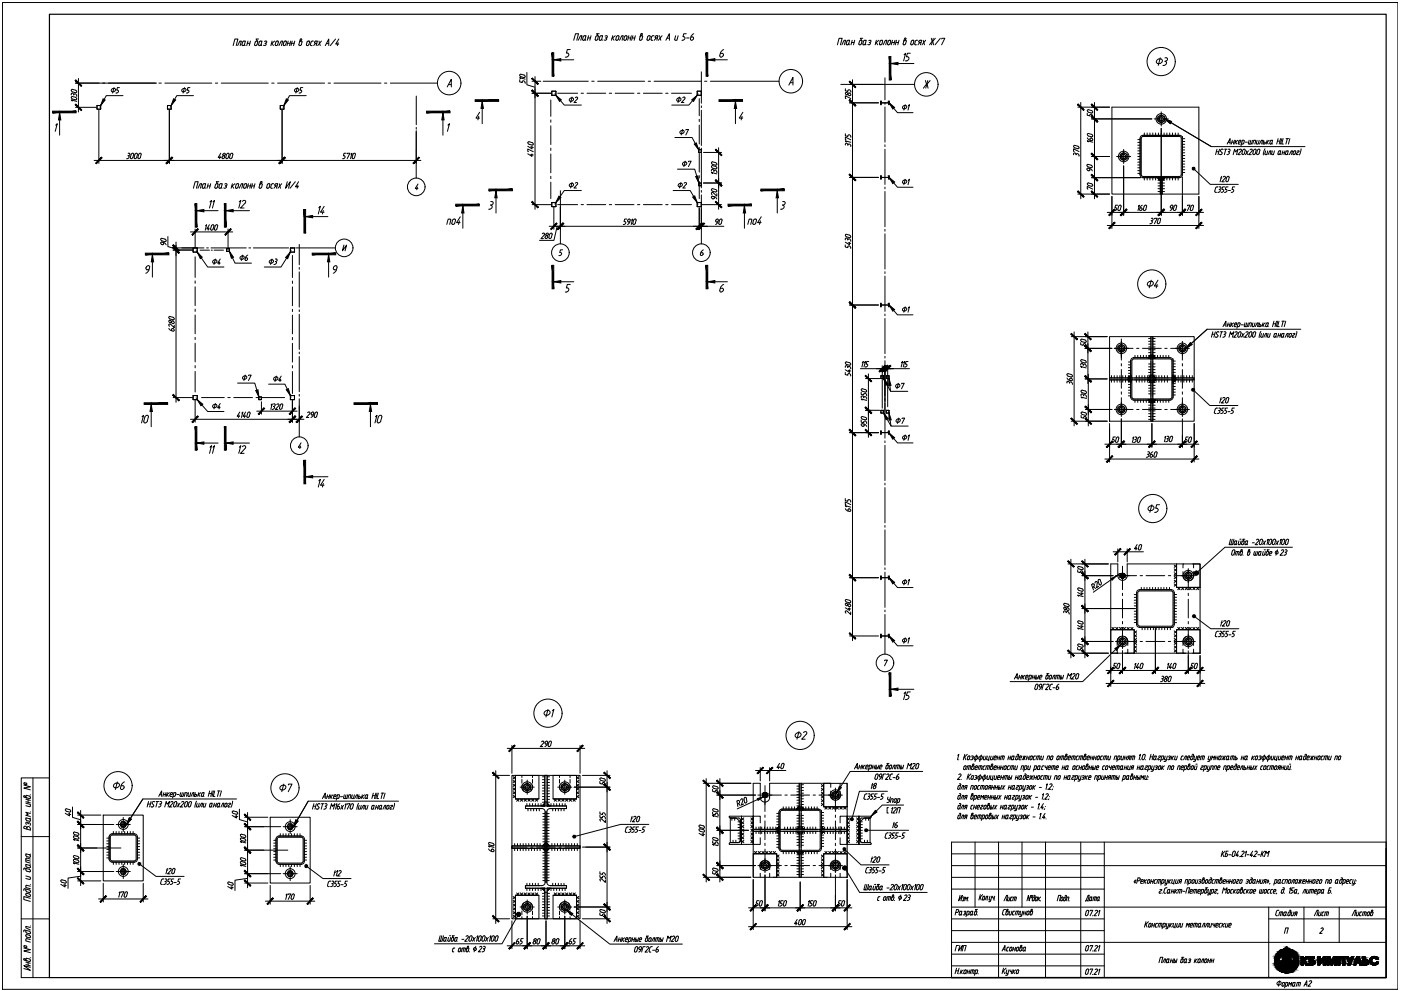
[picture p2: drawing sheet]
<svg xmlns="http://www.w3.org/2000/svg" width="594mm" height="420mm" viewBox="0 0 594 420" stroke-linecap="round" stroke-linejoin="round" font-family="sans-serif">
<defs><g id="words">
<text font-size="5.7" x="556" y="389.5">Лист</text>
<g font-size="5.3">
<text x="434.3" y="383.1">док.</text>
<text x="403.9" y="404.3">ГИП</text>
</g>
</g></defs>
<!-- layer: 0 -->
<g fill="none" stroke="#000" stroke-width=".42">
<path d="M1 1.1h591.8v418.4h-591.8zM98.9 19.3l.7-2.8h1.3l-.8 2.8M100.8 19.3l.9-1.9h.7l-.6 1.9M102.9 17.8l-.2 1.5h.7l.3-.4M102.9 17.8l.3-.3 .9-.1-.4 1.5M103.7 18.9l.3 .4M104.9 18.4h1M105.1 17.4l-.5 1.9M106.2 17.4l-.5 1.9M108.4 17.6l.4-.2 .5 .2-.3 1.3-.5 .4-.6-.2zM109.6 16.5h-1l.6 1M110 17.6l1.1-.2-.4 1.5-.5 .4-.5-.2z"/>
<path d="M110.7 18.9l.3 .4M112.1 17.6a.53 .53 0 0 1 .7-.3 .53 .53 0 0 1 .3 .7 .53 .53 0 0 1-.6 .3M112.3 18.4h.2M112.5 18.4a.57 .57 0 0 1 .1 .9 .57 .57 0 0 1-.9-.1M115.3 18.4l.6 .9M115.4 17.4l-.5 1.9M116.4 17.4l-1.3 1.2M118 17.8l-.1-.3-.8 .1-.3 1.7 .9-.2 .3-1.3M118.3 19.3l.9-1.9h.7l-.6 1.9M120.5 17.6l.5-.2 .5 .2-.3 1.3-.6 .4-.5-.2zM121.9 18.4h1.1M122.2 17.4l-.5 1.9"/>
<path d="M123.3 17.4l-.5 1.9M123.7 18.4h1M123.9 17.4l-.5 1.9M125 17.4l-.5 1.9M127 17.8l-.3 1.1M127 17.8l.3-.3h.7l-.2 1.4M127.3 17.5l.6-.6v-.4l-.5 .1-.4 1.2M127.8 18.9l-.8 .4-.3-.4M131 17.4l-.8 .4-.2 1.5 .9-.2 .4-1.3M131 17.4l.3 .4M132.9 17.4l-.9 .2-.4 1.3 .2 .4h.6M133.6 18.4h.7"/>
<path d="M133.7 18.4l-.3-.2 .1-.6 1.1-.2-.5 1.9M133.8 18.4l-.8 .9M135.2 17.4l.6 1.9M136.3 17.4l-1.6 1.9M137.9 19.3l1.5-2.8v2.8M138.4 18.5h1M142.3 16.5l-2.2 2.8M143.4 18l-.3 1.3M143.7 16.5l-1.3 2.2h1.2M243.3 17.1l.7-2.8h1.3l-.7 2.8M245.2 17.1l1-2h.6l-.5 2M248.1 16.6l-.5 .5-.6-.2 .4-1.6 1.1-.2-.4 1.6 .3 .4"/>
<path d="M249.3 16.1h1.1M249.6 15.1l-.5 2M250.6 15.1l-.5 2M252.7 17.1h.2M253.2 15.1h.2M253.2 15.1l-.4 .2-.4 1.4 .3 .4M253.4 15.1l.3 .5-.4 1.3-.4 .2M254.1 14.3h-1.1l.6 .9M254.4 15.6l-.2 1.4h.6l.3-.4M254.9 15.1h.6l-.3 1.6M254.9 15.1l-.5 .5M255.2 16.6l.3 .5"/>
<path d="M256.6 15.3a.53 .53 0 0 1 .6-.2 .53 .53 0 0 1 .4 .6 .53 .53 0 0 1-.6 .4M256.8 16.1h.1M256.9 16.1a.58 .58 0 0 1 .1 .9 .58 .58 0 0 1-.9-.1M259.8 16.1l.6 1M259.8 15.1l-.5 2M260.9 15.1l-1.4 1.2M261.5 15.3l.5-.2 .5 .2-.3 1.3-.6 .5-.5-.2zM262.7 17.1l1-2h.6l-.5 2M265.6 16.6l-.5 .5-.6-.2 .3-1.3 .6-.5 .5 .2-.3 1.4M266.4 16.1h1M266.6 15.1l-.5 2M267.7 15.1l-.5 2"/>
<path d="M268.1 16.1h1.1M268.4 15.1l-.6 2M269.4 15.1l-.5 2M271.7 15.2l.6-1-.6 .3-.5 2.1 .1 .4 .4 .1 .5-.4 .3-1.4-.5-.2-.5 .5M274.8 15.3l.4-.2 .5 .2-.3 1.3-.5 .5-.6-.2zM277.3 15.1l-.8 .2-.4 1.4 .1 .3 .6 .1M277.4 17.1l.7-1-.3-.2 .2-.6 1-.2-.5 2M278 16.1h.8M279.7 15.1l.5 2M280.7 15.1l-1.5 2M282.3 17.1l1.5-2.8 .1 2.8M282.8 16.2h1"/>
<path d="M286.5 15.1l-.4 1.5 .3 .5h.6l.6-2M291 14.3h-1.1l-.3 1.3a.82 .82 0 0 1 .8 1 .82 .82 0 0 1-1.2 .5M291.2 16.1h1M293 15.7h.6a.65 .65 0 0 1 .3 1.1 .65 .65 0 0 1-1.1-.4zM294.2 14.3l-1.2 1.4M355.1 19l.7-2.8h1.3l-.7 2.8M357 19l.9-1.9h.7l-.5 1.9M359.2 17.3l1.1-.2-.4 1.5-.5 .4-.6-.2zM359.9 18.6l.3 .4M361.1 18h1.1M361.4 17.1l-.5 1.9M362.4 17.1l-.5 1.9"/>
<path d="M364.6 17.3l.4-.2 .5 .2-.3 1.3-.5 .4-.5-.2zM365.9 16.2h-1.1l.6 .9M366.3 17.3l1-.2-.4 1.5-.5 .4-.5-.2zM366.9 18.6l.3 .4M368.4 17.3a.52 .52 0 0 1 .6-.3 .52 .52 0 0 1 .3 .7 .52 .52 0 0 1-.6 .3M368.6 18h.1M368.7 18a.58 .58 0 0 1 .1 .9 .58 .58 0 0 1-.9-.1M371.6 18l.6 1M371.6 17.1l-.5 1.9M372.7 17.1l-1.4 1.2M373.3 17.3l.5-.2 .5 .2-.3 1.3-.5 .4-.6-.2zM374.5 19l.9-1.9h.7l-.5 1.9"/>
<path d="M376.7 17.3l.5-.2 .5 .2-.3 1.3-.5 .4-.6-.2zM378.2 18h1.1M378.4 17.1l-.5 1.9M379.5 17.1l-.5 1.9M379.9 18h1.1M380.1 17.1l-.5 1.9M381.2 17.1l-.5 1.9M383.2 17.5l-.1 1.4h.6l.3-.3M383.2 17.5l.6-.4 .5 .2-.3 1.3M383.5 17.1l.6-1-.5 .2-.4 1.2M387 17.1h.2M387 17.1l-.5 .4-.2 1.4 .8-.1 .4-1.3"/>
<path d="M387.2 17.1l.3 .4M389.1 17.1h-.6l-.4 .4-.2 1.3 .7 .2M389.8 18h.8M389.9 18l-.3-.2 .2-.5 1-.2-.5 1.9M390 18l-.8 1M391.5 17.1l.5 1.9M392.5 17.1l-1.5 1.9M394.9 16.2l.4 1.3-1.1 1.5M395.3 17.5h.2M395.7 16.2l-.7 2.8M396.6 16.2l-1.1 1.3 .4 1.5M398.7 16.2l-2.2 2.8"/>
<path d="M399.3 16.5l.1-.3h1.2l-1.3 2.8M233.9 38.7v1.6M234.1 38.6h1.5M235.6 38.7h.1M235.6 38.6l.1 .1M235.7 38.7l-.1 1.7M236.5 39.5h8.4M246.4 39.5h1M248.9 39.5h8M258.4 39.5h1M260.9 39.5h7.9M270.3 39.5h1"/>
<path d="M272.8 39.5h8M282.3 39.5h1M284.8 39.5h8.4M295.6 38.7l.1 1.7h1.6M295.7 38.6l1.7 .1M297.3 38.6l.1 .1M297.4 38.7l-.1 1.7M41.1 44.8v1.4M41.1 46.2h1.6M41.2 46.2l1.4 .1M41.2 44.7h1.4M41.3 44.7l-.1 .1"/>
<path d="M41.3 44.7l-.2 .1M42.6 44.7l.1 .1M42.7 44.8v1.4M42.7 46.2h-.1M71 44.8v1.4M71 46.2h1.6M71.1 46.2l1.4 .1M71.1 44.7h1.4M71.1 44.7v.1M71.1 44.7l-.1 .1M72.5 44.7l.1 .1M72.5 44.8v1.4"/>
<path d="M72.6 46.2h-.1M72.6 44.8v1.4M118.8 44.8v1.4M118.8 46.2h1.6M118.9 46.2l1.4 .1M118.9 44.7h1.4M119 44.7l-.1 .1M119 44.7l-.2 .1M120.3 44.7l.1 .1M120.4 44.8v1.4M120.4 46.2h-.1M233.6 42.4v6.9"/>
<path d="M233.6 50.8v1M233.6 53.3v8M234 40.3l.1 .1M234.1 40.4h1.5M296.5 41.8v7.3M296.5 50.6v1M296.5 53v8M297.4 40.3l-.1 .1M373.6 43.4l-.1-.7v1.8l.1-.7M373.6 43.4l.2 .2M373.8 43.6h3M373.8 43.6l-.2 .2"/>
<path d="M376.9 42.7l.1 1.8zM471.5 45.4h36.9v36.9h-36.9zM490.9 49.6l1.5-.9 1.5 .9v1.7l-1.5 .8-1.5-.8zM492.7 49.4a1.01 1.01 0 0 0-1.3 .7 1.01 1.01 0 0 0 .8 1.3 1.01 1.01 0 0 0 1.2-.7M500.2 57.9h-15.6l-.7 .7 .3 16 16 .2M500.2 57.4h-15.6l-.9 .5-.2 .7v15.5l.4 1 .7 .2M500.2 57.9l.7 .7v15.5l-.7 .7M500.2 57.4l.7 .2 .5 1v15.5l-.2 .7-1 .5M82 79.8l.7-2.8h1.3l-.7 2.8M83.9 79.8l1-1.9h.6l-.5 1.9M86.2 78.1l1-.2-.4 1.5-.5 .4-.5-.2zM86.8 79.4l.3 .4"/>
<path d="M88 78.8h1.1M88.3 77.9l-.5 1.9M89.4 77.9l-.6 1.9M91.5 78.1l.4-.2 .6 .2-.3 1.3-.6 .4-.5-.2zM92.8 77h-1.1l.6 .9M93.9 79.4l-.6 .4-.5-.2 .4-1.5 1.1-.2-.4 1.5 .3 .4M95.5 78.8h.2M95.7 78.8a.59 .59 0 0 1 .1 .9 .59 .59 0 0 1-.9-.1M95.9 77.9l-.6 .2M95.9 77.9l.4 .5-.6 .4M98.5 78.8l.6 1M98.5 77.9l-.5 1.9"/>
<path d="M99.6 77.9l-1.4 1.2M100.1 78.3l-.2 1.3 .2 .2 .7-.2 .4-1.3M100.7 77.9h.4l.1 .4M100.7 77.9l-.6 .4M101.4 79.8l1-1.9h.6l-.5 1.9M103.7 78.1l.4-.2 .5 .2-.3 1.3-.5 .4-.5-.2zM105.1 78.8h1.1M105.4 77.9l-.6 1.9M106.4 77.9l-.5 1.9M106.8 78.8h1.1M107.1 77.9l-.5 1.9M108.1 77.9l-.5 1.9"/>
<path d="M110.2 78.3l-.3 1.1M110.2 78.3l.5-.4 .5 .2-.4 1.5-.6 .2-.3-.4M110.5 77.9l.5-.9-.5 .1-.3 1.2M113.9 77.9h.2M113.9 77.9l-.5 .4-.3 1.3 .3 .2M114.1 77.9l.3 .2-.3 1.3-.7 .4M115.6 77.9h.4M115.6 77.9l-.4 .2-.4 1.3 .1 .4h.6M116.6 78.3l.2 .5M116.6 78.3l.3-.4h.8l-.5 1.9M116.7 78.8h.8M117 78.8l-.8 1"/>
<path d="M118.4 77.9l.5 1.9M119.5 77.9l-1.6 1.9M121.8 77l-.7 2.8 2-2.8-.7 2.8M125.2 77l-2.2 2.8M126.3 78.5l-.3 1.3M126.6 77l-1.3 2.2h1.3M233.6 62.8v1M233.6 65.3v8M233.6 74.7v1M233.6 77.2v7M296.2 63.6v.9M296.2 64.5l.2 .1"/>
<path d="M296.3 63.6v1l1.1-.1M296.3 77.6v1.1zM296.3 64.5l.1 .1M296.3 63.4l1.1 .1M296.3 77.6h1M296.3 78.7h1M296.4 63.5h1M296.4 63.4l-.2 .1M296.5 62.5v1M296.5 65v8M296.5 74.5v1M296.5 77v7.2"/>
<path d="M297.3 77.6v1.1M297.3 77.6l.1 .1M297.4 63.6v.9M297.4 78.7l-.1 .1M297.4 64.5l-1.1 .1M373.6 75l-.1-.6v1.7l.1-.7M373.6 75l3.2 .2 .2-.8v1.7l-.2-.8-3.2 .1M475 65.5l1.5-.9 1.5 .9v1.7l-1.5 .9-1.5-.9zM476.7 65.4a1.01 1.01 0 0 0-1.2 .7 1.01 1.01 0 0 0 .7 1.2 1.01 1.01 0 0 0 1.3-.7M484.6 75.3h15.6M492 75.3v7h.8v-7M233.9 86v1.5"/>
<path d="M234.1 85.8h1.5M234.1 85.9l-.1 .1M234.1 85.8l-.1 .2M235.6 85.9l.1 1.6M235.6 85.8l.1 1.7M235.7 87.5l-.1 .1M235.7 87.5l-1.7 .1h1.6M236.5 86.8h8.4M246.4 86.8h1M248.9 86.8h8M258.4 86.8h1M260.9 86.8h7.9"/>
<path d="M270.3 86.8h1M272.8 86.8h8M282.3 86.8h1M284.8 86.8h8.4M297.3 85.8l-1.6 .1-.1 1.6M297.3 85.9l.1 1.6M297.3 85.8l.1 .2M297.4 87.5l-1.7 .1 1.7-.1M82.7 108.9v8.7M82.7 119.1v1M83.6 105.2v1.6l-1.6 .1M83.6 105.2h-1.7l.1 1.6"/>
<path d="M83.7 105.2l-1.8-.1 .1 1.8M84.8 106.1h4M89.6 106.1h.5M90.8 106.1h3.9M96.1 105.5l.1 1 1 .1M96.1 105.5h1.2M96.2 106.6h1M97.2 105.5h-1M97.2 105.4l.1 .1M97.2 105.5v1M97.3 106.5h-.1M97.3 106.5l-.1 .1"/>
<path d="M97.3 105.5v1M124 108.3v9.4M124 119.1v1.1M124.8 105.2v1.6l-1.6 .1M124.9 105.2h-1.7v1.6M124.9 105.2l-1.8-.1 .1 1.8M82.7 121.6v8M82.7 131.1v1M82.7 133.6v7.9M124 121.6v8M124 131.1v1M124 133.6v8"/>
<path d="M373.6 129.2l-.1-.7v1.7l.1-.7M373.6 129.1l.2 .2M373.8 129.3h3M373.8 129.3l-.2 .2M376.9 128.5l.1 1.7zM82.7 143v1M82.7 145.5v8M82.7 155v1M82.7 157.5v8.7M124 143.1v1M124 145.6v7.9M124 155v1"/>
<path d="M124 157.5v9.3M373.5 159.4v1M374.6 159.3l-1 .1v1M374.6 159.3v1.2M375.9 159.3l1 .1 .1 1M375.9 159.3v1.2M470.5 142.7h35.9v35.9h-35.9zM474 146.8l1.5-.8 1.5 .8v1.8l-1.5 .8-1.5-.8zM475.8 146.7a1.01 1.01 0 0 0-1.3 .7 1.01 1.01 0 0 0 .7 1.3 1.01 1.01 0 0 0 1.3-.8M480 151.9l.7-.2h15.5l1 .5 .2 16.2-.5 1-.7 .2h-15.5l-1-.5-.2-.7v-15.5zM480.2 152.4h16.5v16.5l-.5 .2-16-.2-.2-.5zM488 142.7v17.5"/>
<path d="M488.8 142.7v17.5M499.9 146.8l1.5-.8 1.5 .8v1.8l-1.5 .8-1.5-.8zM501.7 146.7a1.01 1.01 0 0 0-1.3 .7 1.01 1.01 0 0 0 .7 1.3 1.01 1.01 0 0 0 1.3-.8M82 167.7l1.6 .1v1.6h-1.6M82 169.5h1.5M82 167.7v1.7M82 167.7v1.8M85.5 168.6h9.6M96.6 168.6h1M99.1 168.6h8M108.6 168.6h1M109.7 168.4v.9"/>
<path d="M109.7 168.4l1.1-.1-.1 1.2M109.7 168.4v1h1M109.8 169.5h.9M110.7 168.3l-1 .1M110.7 168.3l.1 .1M110.8 168.4l-.1 1M111.1 168.6h9.6M123.2 167.7l1.7 .1-.1 1.6h-1.6M123.2 169.5h1.6M123.2 167.7v1.7M123.2 167.7v1.8M373.5 174.1v.9"/>
<path d="M373.5 160.4l.2 .1M373.5 175l.2 .1M373.6 160.4l.1 .1M373.6 175l.1 .1M373.6 160.5h1M373.6 175.1h1M374.6 174h-1v1M374.6 174v1.1M374.6 173.9v1.2M375.9 174h1l.1 1M375.9 160.5h1M375.9 175.1h1"/>
<path d="M375.9 174v1.1M375.9 173.9v1.2M377 160.4l-.1 .1M377 175l-.1 .1M470.5 160.2h35.9v.9h-35.9M474 172.7l1.5-.8 1.5 .8v1.7l-1.5 .9-1.5-.9zM475.8 172.6a1.01 1.01 0 0 0-1.3 .7 1.01 1.01 0 0 0 .7 1.3 1.01 1.01 0 0 0 1.3-.7M488 161.1v17.5h.8v-17.5M499.9 172.7l1.5-.8 1.5 .8v1.7l-1.5 .9-1.5-.9zM501.7 172.6a1.01 1.01 0 0 0-1.3 .7 1.01 1.01 0 0 0 .7 1.3 1.01 1.01 0 0 0 1.3-.7M373.6 183.2l-.1-.7v1.8l.1-.7M373.6 183.2l.2 .2"/>
<path d="M373.8 183.4h3M373.8 183.4l-.2 .2M376.9 182.5l.1 1.8zM498.9 239.1h10v9.9h-10zM498.9 239.1h-20.9v5a2 2 0 0 1-2 2 2 2 0 0 1-2-2v-5h-3v37.8h3M505.9 239.1h3v37.8M373.6 244.8l-.1-.7v1.7l.1-.7M373.6 244.8l3.2 .1 .2-.8v1.7l-.2-.8-3.2 .1M496.7 250.5h-13.5l-.7 .7 .2 14.1 14 .2M496.7 250h-13.5l-1 .5-.2 .7v13.6l.5 .9 .7 .3h13.5M496.7 250.5l.7 .7v13.6l-.7 .7M496.7 250l.7 .3 .5 .9v13.6l-.5 .9-.7 .3"/>
<path d="M502.4 243.2l1.5-.8 1.5 .8v1.7l-1.5 .9-1.5-.9zM504.1 243.1a1.01 1.01 0 0 0-1.2 .7 1.01 1.01 0 0 0 .7 1.2 1.01 1.01 0 0 0 1.3-.7M373.6 269.5l-.1-.7v1.7l.1-.7M373.6 269.5l3.2 .1 .2-.8v1.7l-.2-.8-3.2 .1M471 267h10v9.9h-10zM474.5 271.1l1.5-.9 1.5 .9v1.7l-1.5 .9-1.5-.9zM476.3 271a1.01 1.01 0 0 0-1.3 .7 1.01 1.01 0 0 0 .7 1.2 1.01 1.01 0 0 0 1.3-.7M477 276.9h25.9M498.9 267h10v9.9h-10zM502.4 271.1l1.5-.9 1.5 .9v1.7l-1.5 .9-1.5-.9zM504.1 271a1.01 1.01 0 0 0-1.2 .7 1.01 1.01 0 0 0 .7 1.2 1.01 1.01 0 0 0 1.3-.7M505.9 276.9h3"/>
<path d="M9 329.8h12v84.7h-12zM10.1 332.8l2.8 .8-2.8 .5 2.8 .8M10.4 331.9l.7 .1M10.4 331.8l-.2 .5 .9 .4M11 337.6v.2M11 339.9l1.9 .5M11 338.8l1.9 .6M11 337.7l.4 .6M11 338l-.5-.6-.5 .1 .3 .5 2.2 .6M11.1 332l.3 .4-.3 .3M11.4 337.2l1.1 .3M11.4 337.2l-.4 .3"/>
<path d="M11.9 339.1v1.1M12.5 337.5l.4 .6M12.8 337h.1M12.9 338.1v.2M12.9 338.3l-.4 .3M14 329.8v84.7M217.1 328.8h28.9v60.7h-28.9zM218.6 328.8h9.9v9.9h-9.9zM222 332.9l1.5-.9 1.6 .9v1.7l-1.6 .9-1.5-.9zM223.3 332.7a1.01 1.01 0 0 1 1.2 .8 1.01 1.01 0 0 1-.7 1.2 1.01 1.01 0 0 1-1.2-.7M234.5 328.8h10v9.9h-10zM238 332.9l1.5-.9 1.5 .9v1.7l-1.5 .9-1.5-.9z"/>
<path d="M239.8 332.7a1.01 1.01 0 0 0-1.3 .8 1.01 1.01 0 0 0 .7 1.2 1.01 1.01 0 0 0 1.3-.7M338.9 332.1v19.5M339.7 332.1v19.5M349.3 332.1h9.9v10h-9.9zM352.3 332.1h-25.9v6a2 2 0 0 1-2 2 2 2 0 0 1-2-2v-6h-3v39.9M352.7 336.2l1.6-.8 1.5 .8v1.8l-1.5 .8-1.6-.8zM354.5 336.1a1.01 1.01 0 0 0-1.2 .7 1.01 1.01 0 0 0 .7 1.3 1.01 1.01 0 0 0 1.2-.8M359.2 332.1v39.9M9 354.7h12M11 340.5l1.9 .6v.6M11 341.6l1.5 .4M11 348.9l.2 .7"/>
<path d="M11 347.4l.4 .5M11 348.9l.4-.3 .5 .7M11.4 351.1a.66 .66 0 0 0-.5-.8 .66 .66 0 0 0-.8 .5v.4l2.8 .8v-.6M11.4 351v.6M11.4 347.9l1.1 .3M11.4 351a.77 .77 0 0 1 .9-.5 .77 .77 0 0 1 .6 .9M11.9 349.2a.57 .57 0 0 1 .9-.1 .57 .57 0 0 1-.1 .9M12.5 347.1l-1.5-.4v.7M12.8 344.2l.1 .1M12.9 344.9l-1.9-.5 .9 .9-.9 .4 1.9 .5M12.9 347.7v.2M12.9 346.8l-.4 .3 .4 .6"/>
<path d="M12.9 347.9l-.4 .3M12.9 341.7l-.4 .3M43.8 345.6h16.9v27.9h-16.9zM46.8 354.7v9.6M46.8 353.8l10.2-.3 1 .5 .2 .7v9.6l-.5 1-.7 .2h-9.5l-1-.5-.2-.7v-9.6zM46.8 354.7l.7-.7 10 .2 .2 10.1-.7 .7h-9.5l-.7-.7M51.6 348.4h1.3l.7 1.2-.7 1.2h-1.3l-.7-1.2zM52.5 348.8a.79 .79 0 0 1 .5 1 .79 .79 0 0 1-.9 .5 .79 .79 0 0 1-.6-1M114.6 346.5h16.9v27.9h-16.9zM118.3 355h9.5M118.3 355l-.7 .7v9.5l.7 .7 10-.2 .2-10.1-.7-.6M122.4 349.3h1.3l.7 1.2-.7 1.2h-1.3l-.7-1.2z"/>
<path d="M123.3 349.7a.79 .79 0 0 1 .5 1 .79 .79 0 0 1-.9 .5 .79 .79 0 0 1-.6-.9M229.8 342.8h-7v-1.1h17.4v1.1h-6.9M229.8 342.8l.8 .3 .6 1.1v29.9l-.6 1.1-.8 .3M233.3 342.8l-.8 .3-.6 1.1v29.9l.6 1.1 .8 .3M309.7 346.8h2.5l1.7 1.6v8.1l-.7 .7h-3.5zM309.7 346.8h3.5M309.7 346.8l-.4-.2-.1-.6h5.2v12h-5.2l.3-.7 3.7-.1 .5-.2 .3-.5M313.2 346.8l.5 .2 .3 .6M313.9 347.6v8.9M314.4 346h5v12h-5zM319.4 351.6h39.8v.8h-39.8M330.4 344.3v15.5l.4 1 .8 .2"/>
<path d="M330.8 344.3l.1 15.5 .7 .7M331.5 343.6h15.6l.7 .7M331.5 343.1h15.6l1 .5 .2 .7M331.6 343.6l-.7 .7M331.6 343.1l-.8 .2-.4 1M338.9 352.4v19.6h.8v-19.6M347.8 344.3v15.5l-.7 .7M348.3 344.3v15.5l-.5 1-.7 .2h-15.6M359.2 346h5v12h-5zM364.7 348.4l1.7-1.6h2.5v10.4h-3.5l-.7-.7zM365.4 346.8h3.5M365.5 346.8l-.6 .2-.2 .6 .1 9.2 .6 .4h3.6l.4 .5"/>
<path d="M369.4 346.4v-.4h-5.2v12h5.2v-.3M369.4 346.4l-.4 .4M403.5 357h184.3v57.5h-184.3zM413.5 357v27.6M423.4 357v57.5M433.4 357v27.6M443.3 357v57.5M458.3 357v57.5M468.3 357v57.5M10.1 377.1v.5M10.5 376.8l2 .5M10.5 376.8l-.4 .3"/>
<path d="M11 375.7v.6l1.9 .5M11 371.4l1.9 .5v.6M11 364.1v1.3l1.9 .5M11 368.2v.6M11 376.9v.7M11 379.1v.2M11 372.5l1.5 .4M11 364.5l1.9 .6M11 379.3l.4 .5M11 377.6l.4 .5M11 368.8l.4 .6M11 367.1l.4 .6"/>
<path d="M11 362.6l.4 .6M11.4 379.8l1.1 .3M11.4 378.7l1.1 .3M11.4 378.1l1.1 .3M11.4 375.3l1.5 .4M11.4 369.4l1.1 .2M11.4 367.7l1.1 .3M11.4 363.8l1.5 .4M11.4 363.2l1.1 .3M11.4 378.8l-.4 .3M11.4 363.8l-.4 .3M11.4 375.3l-.4 .3"/>
<path d="M12.5 368.6l-2.2-.5-.2 .7M12.5 366.9l-1.5-.4v.6M12.5 362.4l-1.5-.4v.6M12.5 379l.4 .6M12.5 377.3l.4 .6M12.5 368.6l.4 .5M12.8 375.1h.1M12.9 362.9v.2M12.9 367.4v.2M12.9 369.1v.2M12.9 377.9v.2M12.9 379.6v.2"/>
<path d="M12.9 379.8l-.4 .3M12.9 378.1l-.4 .3M12.9 372.5l-.4 .3M12.9 369.3l-.4 .3M12.9 366.6l-.4 .3 .4 .5M12.9 367.6l-.4 .3M12.9 362.1l-.4 .3 .4 .5M12.9 363.2l-.4 .3M51.5 369.7a.79 .79 0 0 1 .6-1 .79 .79 0 0 1 .9 .6 .79 .79 0 0 1-.5 1M51.6 368.3h1.3l.7 1.2-.7 1.2h-1.3l-.7-1.2zM118.3 366.4h9.5M118.3 366.4l-.7-.2-.5-1v-9.6l.2-.7 1-.4 9.5-.1 .7 .3 .5 .6v9.9l-.2 .7-1 .5"/>
<path d="M122.3 370.6a.79 .79 0 0 1 .6-1 .79 .79 0 0 1 .9 .6 .79 .79 0 0 1-.5 1M122.4 369.2h1.3l.7 1.2-.7 1.2h-1.3l-.7-1.2zM218.6 379.6h9.9v9.9h-9.9zM229.8 375.5h-7v1.1h17.4v-1.1h-6.9M234.5 379.6h10v9.9h-10zM319.4 362h10v10h-10zM322.9 366.1l1.5-.9 1.5 .9v1.7l-1.5 .9-1.5-.9zM324.7 366a1.01 1.01 0 0 0-1.3 .7 1.01 1.01 0 0 0 .7 1.2 1.01 1.01 0 0 0 1.3-.7M327.9 372h22.9M331.5 360.5h15.6M349.3 362h9.9v10h-9.9zM352.7 366.1l1.6-.9 1.5 .9v1.7l-1.5 .9-1.6-.9z"/>
<path d="M354.5 366a1.01 1.01 0 0 0-1.2 .7 1.01 1.01 0 0 0 .7 1.2 1.01 1.01 0 0 0 1.2-.7M403.5 372h64.8M403.5 362h64.8M403.5 367h184.3M403.5 377h64.8M407.1 379.6l-.6 2.3 1.6-2.3-.7 2.3M415.7 379.3l-.6 2.3M416.7 379.3l-1.4 1.4M419.8 380l-.3 1.2 .2 .4M420.6 380l-.6 2.1-.8 .2M421 380l-.1 .3M421.8 380l-.4 1.6"/>
<path d="M451.7 379.6l.5 .2-.4 1.8M481.4 373.1l-.5 .6 .2 .6M481.8 373.1l-.5 .6 .2 .6M483.5 372.9l-.1-.6-.8-.1-.6 2.3M483.5 372.9l-.4 .5-.9 .1M484.5 372.9l-.5 .2-.4 1.1 .1 .3h.7M484.5 372.9l.3 .2-.1 .6h-.9M485.4 373.7l.5 .8M485.4 372.9l-.4 1.6M486.3 372.9l-1.2 1M486.7 373.3l.5-.4 .4 .2-.2 1.1-.5 .3-.4-.1 .2-1.1M488 373.7h.9"/>
<path d="M488.3 372.9l-.5 1.6M489.1 372.9l-.4 1.6M490.4 372.9l-.8 .4-.3 1.1 .7 .1M490.5 374.5l.4-1.6h1.1l.3 .4-.4 1.2M491.6 372.9l-.4 1.6M491.8 377.3l.9-.1-1 .9a.38 .38 0 0 0-.1 .5 .38 .38 0 0 0 .6 0h.1M492.8 378.7h.1M493.4 372.9h-.5l-.6 2.3M493.4 372.9l.3 .4-.3 1-1 .2M493.8 376.9l-.3 1.5 .7 .3M494.3 372.9l-.3 1.5 .8 .1M494.5 376.4l-.6 .5"/>
<path d="M494.5 376.4h.4M495.1 377.5l-.1 1.1 .8-.3M495.1 377.5l1-.4-.3 1.2M495.2 372.9l-.6 2.1-.8 .2M495.7 373.7l.5 .8M495.7 372.9l-.4 1.6M495.8 378.3l.2 .4M496.6 372.9l-1.1 1M496.8 377.9h.9M496.8 374.2l.1 .3h.9l-.1 .4M497 377.1l-.4 1.6M497.1 372.9l-.3 1.3"/>
<path d="M497.9 377.1l-.5 1.6M498 372.9l-.4 1.6M498.4 377.9l.5 .8M498.4 377.1l-.4 1.6M498.8 372.9l-.4 1.3 .3 .3h.5l.4-1.6M499.3 377.1l-1.1 1M499.8 374.5l.5-.8-.2-.2 .1-.4 .9-.2-.5 1.6M500.2 373.7h.7M500.6 377.1l-.5 1.6M501.2 377.5l-.4 1.2M501.2 377.4l-.1-.3h-1.3l-.4 1.6M501.6 377.9h.9"/>
<path d="M502.8 378.7l.6-2.3h1.1l-.6 2.3M503.4 372.9h-.6l-.4 1.6M503.4 372.9l.3 .2-.4 1.4M503.8 374.5l.9-.2 .3-1.3-.7-.1-.7 2.3M505.2 377.1l.4 .3M505.2 377.1l-.5 .4-.2 1 .8 .2M505.6 374.5l-.2-.1 .2-1.1 .8-.3-.1 1.2-.7 .3M505.6 377.5l-.1 .4h-.9M506.9 377.1l-.4 1.6M507.1 372.9l-.3 1.3 .2 .3h.6l.4-1.6M507.3 377.1h-1l-.5 1.6M507.3 377.1l.3 .3"/>
<path d="M507.6 377.5l-.4 1.2M508.5 373.1a.44 .44 0 0 1 .5-.2 .44 .44 0 0 1 .3 .5 .44 .44 0 0 1-.5 .3M508.7 373.7h.1M508.8 373.7a.49 .49 0 0 1 .1 .8 .49 .49 0 0 1-.8-.1M509 377.5l-.1 .4h-.9M509 377.4l-.1-.3h-.5l-.5 1.2 .1 .3 .7 .1M509.9 373.3l-.3 1.1 .5 .1M510.1 373l.5-.8h-.4l-.3 1.1M510.2 377.1h-.6l-.6 2.3M510.2 377.1l.2 .3M510.4 377.5l-.3 1-.9 .2M510.5 372.9l-.6 .4"/>
<path d="M510.5 372.9l.3 .4-.4 1-.3 .2M511.4 373.1h.8l-.2 1.1-.5 .3-.5-.1zM511.8 377.4l-.2-.3-.5 .2-.3 1.3 .7-.1 .3-1M512.1 376.4h-.9l.6 .7M512.4 378.7h.5M512.5 377.1l-.4 1.2 .3 .4M513.2 372.2h.5l.1 .4-.4 1.6-.5 .3-.4-.1 .2-1.1M513.4 377.1l-.7 2.1-.8 .2M513.7 372.9l-1 .4M514.7 377.5l-.3 1-.9 .2M514.7 377.4l-.1-.3h-.7l-.6 2.3M514.9 372.9l-.7 .2-.3 1.1 .6 .3"/>
<path d="M515 374.5l.5-1.6h1l.3 .4-.3 1.2M515.2 378.7h.1M515.8 378.6l-.5 .1M516 377.1l-.7 .2M516 377.1l.1 .3-1.1 .9 .3 .4M516.2 372.9l-.4 1.6M516.5 378.7l-.3 .3M517.4 373.1l.7-.1 .1 .3-.3 1-.5 .2-.3-.3zM517.6 373l.4-.8h-.4l-.3 1.1M518.3 378.7l.6-2.3 .4 1 1-1-.6 2.3M518.4 360.9l-.6 2.3M518.4 361.9l.5 1.3"/>
<path d="M519.4 372.9l-.5 .2-.4 1.3 .8 .1M519.4 372.9l.3 .2-.2 .6h-.9M519.5 360.9l-1.5 1.4M520.1 373.7h.8M520.3 372.9l-.5 1.6M520.6 377.5l-.3 1 .3 .2 .5-.2 .3-1M520.8 360.9h-.8l-.6 2.3a.7 .7 0 0 0 1.2-.4 .7 .7 0 0 0-.8-.9M521.1 362.4h.9M521.2 372.9l-.5 1.6M521.2 377.1l-.6 .4M521.2 377.1l.3 .3M521.5 373.7h.9"/>
<path d="M521.7 372.9l-.4 1.6M522.6 372.9l-.4 1.6M522.8 377.1l-.7 .2-.4 1 .7 .4M522.8 374.2l.3 .3 .5-.2 .2-1.3-.7 .1-.3 1.1M523.3 377.9l.5 .8M523.3 377.1l-.4 1.6M523.9 361.4l-.2-.5-.8 .2-.5 1.5 .2 .5 .8-.2 .4-1.5M524.2 377.1l-1.1 1M524.5 374.5h.1M524.5 373.1h.9l-1.1 .9 .2 .5M524.9 362.1l-.3 1.1M525 374.4l-.4 .1"/>
<path d="M525.2 360.9l-1.1 1.7h1M525.5 363.1v.1M525.5 377.4l-.2-.3-.5 .2-.3 1.3 .7-.1 .3-1M526.1 374.5l.4-.3 .2-1.2-.8 .3-.3 1.1 .5 .1M526.3 377.1l.5-.8-.5 .3-.4 2 .7-.1 .4-1M526.6 361.2a.52 .52 0 0 1 .8-.3 .52 .52 0 0 1 0 .8l-1.4 1.5h1.1M526.7 377.1l-.6 .4M526.7 377.1l.3 .3M528.1 361.3l.5-.4-.6 2.3M528.3 377.1l-.7 .2-.4 1 .7 .4M528.6 373.1a.44 .44 0 0 1 .6-.2 .44 .44 0 0 1 .2 .5 .44 .44 0 0 1-.5 .3M528.8 362.4h.8"/>
<path d="M528.8 373.7h.1M528.8 377.9l.5 .8M528.8 377.1l-.4 1.6M528.9 373.7a.48 .48 0 0 1 .1 .8 .48 .48 0 0 1-.7-.1M529.7 377.1l-1.1 1M530.4 372.2l.6 .2-.4 1.8-.8 .3 .3-1.4 .9-.2M530.6 377.1l.5 .3M530.6 377.1l-.4 .4-.2 1.1 .7-.1 .4-1M531 362.1l-.3 1.1M531.2 360.9l-1.1 1.7h1.1M532 374.2l.4-1.3-1 .4-.2 1.1 .4 .1M532 374.2l-.4 .3"/>
<path d="M532 374.2l.3 .3M532.1 361.2a.52 .52 0 0 1 .8-.3 .52 .52 0 0 1 0 .8l-1.4 1.5h1.1M532.5 377.5l-.2 .4h-.8M532.5 377.4l-.3-.3-.5 .2-.3 1 .1 .3 .6 .1M533 373.7h.9M533.3 372.9l-.5 1.6M533.4 362.4h.9M534.1 372.9l-.4 1.6M534.4 377.1l-.4 1.2M534.7 372.9l-.4 1.3M535.1 377.1l-.5 1.6M535.2 361.9l.5 1.3"/>
<path d="M535.2 360.9l-.6 2.3M535.6 372.9l-.5 1.6h-.7v-.3M535.8 377.1l-.4 1.6h-1.1l-.3-.4M536.2 373.7h.6M536.2 363.2l.6-2.3 .4 .9 1-.9-.6 2.3M536.3 360.9l-1.5 1.4M536.5 372.9h.5l-.4 1.6M536.5 372.9l-.5 .4 .3 .4-.6 .8M537.1 377.4l-.1-.3-.7 .2-.2 1.3 .7-.1 .3-1M537.5 373.1l.2 .6-.5 .6M537.8 373.1l.2 .6-.5 .6M538.4 377.1l-.6 .2-.4 1 .6 .4"/>
<path d="M538.5 374.5l-.2 .3M539.7 377.1l-.8 .4-.3 1 .6 .2M540.3 374.5l.9-.2 .3-1.3-.8-.1-.6 2.3M541 377.5l-.1 .4h-.9M541 377.4l-.1-.3h-.5l-.5 1.2 .1 .3 .7 .1M541.4 378.7l-.3 .3M542.1 374.5l-.3-.3 .4-1.1 .3-.2h.5l-.3 1.3 .3 .3M542.7 374.2l-.6 .3M544 376.4h.3M544.3 372.9h.3M544.3 372.9l-.3 .2-.4 1.1 .1 .3h.5M544.3 376.4l.3 .3-.4 1.6-.8 .3 .2-1.3 .9-.2"/>
<path d="M544.6 378.7h.1M544.8 374.5l.4-1.6h.5l.3 .2-.4 1.4M546.9 376.8l.5-.4-.7 2.3M547 372.9l.4 .2-.2 1.1M547 372.9l-.5 .4-.2 1.1 .4 .1 .5-.3M547.6 374.5l.8-1.6h.5l-.4 1.6M547.9 377.4a.7 .7 0 0 1 .4 1 .7 .7 0 0 1-1 .3M548.8 376.4h-.9l-.3 1.1h.3M549.1 377.3l.9-.2-.4 1.4-.4 .2-.4-.2zM549.7 378.3l.2 .4M550.3 373.3l-.1-.3-.7 .1-.3 1.4 .7-.2 .3-1M550.7 378.7l-.3 .3"/>
<path d="M550.9 372.9l.3 .8-.8 .8M551.2 373.7h.2M551.5 372.9l-.4 1.6M552.1 372.9l-.7 .8 .3 .8M552.4 378.7l.8-1.6h.5l-.4 1.6M552.4 373.7h.9l.1-.7-.7 .1-.4 1.1 .1 .3h.7M553.9 373.7h.8M554.1 372.9l-.5 1.6M554.3 377.1l-.3 1.2 .2 .4h.5l.5-1.6M555 372.9l-.5 1.6M555.3 373.7h.9M555.5 372.9l-.4 1.6"/>
<path d="M556.4 372.9l-.5 1.6M556.4 377.1l-.4 1.6M557 374.5l.5-.3 .1-1.2-.8 .3-.2 1.1 .4 .1M557 377.5l-.3 1.2M557 377.4l-.1-.3h-1.2l-.4 1.6M558.2 377.1l-.5 .2-.4 1 .1 .3 .7 .1M558.2 377.1l.3 .3M558.3 373.1h.9l-1 .8a.42 .42 0 0 0 0 .7 .42 .42 0 0 0 .7-.2M558.4 377.5l-.1 .4h-.9M559.9 377.5l-.4 1-.9 .2M559.9 377.4l-.1-.3h-.7l-.7 2.3M560.3 372.9l-.6 .4"/>
<path d="M560.3 372.9l.3 .2-.3 1.1-.4 .3-.5-.1 .3-1.1M561.1 378.3l.3-1.2-.9 .2-.3 1 .4 .4 .5-.4 .2 .4M562 374.5l.4-1.6h.6l.2 .2-.3 1.4M563.4 377.5h.4M563.9 373.1h.8l-.3 1.1-.4 .3-.5-.1zM564.5 376.4h-.8l-.6 2.3a.72 .72 0 0 0 1-.3 .72 .72 0 0 0-.3-1M564.6 378.7h-.1M566.9 372.9h.5l-.3 1.3M566.9 372.9l-.4 .2-.3 1.1 .3 .3M567.1 374.2l-.7 .3M567.1 374.2l.3 .3M568.7 372.2l.6 .2-.4 1.8-.8 .3 .2-1.4 .9-.2"/>
<path d="M570.3 372.9h-.6l-.6 2.3M570.3 372.9l.2 .2-.3 1.2-.9 .2M570.8 374.2l.1 .3h.7M570.9 373.7h.9l.2-.6h-.8l-.4 1.1M572.9 372.9h.4M573 372.9l-.4 .2-.4 1.1 .1 .3h.6M573.8 372.9l-.3 1.5 .8 .1M574.2 374.9l-.9 .3M574.7 372.9l-.5 2M574.8 374.5v.1M575.1 373.4v.1M9 389.6h12"/>
<path d="M10.1 394.6v.5M10.1 394.6l.4-.3 2 .5M11 398.3v.6l1.9 .6M11 394.4v.7M11 396.6v.2M11 396.8l.4 .5M11 395.1l.4 .5M11.4 398l1.5 .4M11.4 397.3l1.1 .3M11.4 396.3l1.1 .3M11.4 395.6l1.1 .3M11.4 396.3l-.4 .3"/>
<path d="M11.4 398l-.4 .3M12.5 396.5l.4 .6M12.5 394.8l.4 .6M12.8 392.6h.1M12.9 393.2l-1.9-.5v.7l1.9 .9M12.9 380.9l-2.8-.8v1.3l2.8 .8M12.9 395.4v.2M12.9 397.1v.2M12.9 397.3l-.4 .3M12.9 395.6l-.4 .3M222 383.7l1.5-.9 1.6 .9v1.7l-1.6 .9-1.5-.9zM222.6 384.3a1.01 1.01 0 0 1 1.2-.7 1.01 1.01 0 0 1 .7 1.2 1.01 1.01 0 0 1-1.2 .7"/>
<path d="M238 383.7l1.5-.9 1.5 .9v1.7l-1.5 .9-1.5-.9zM240.5 384.3a1.01 1.01 0 0 0-1.3-.7 1.01 1.01 0 0 0-.7 1.2 1.01 1.01 0 0 0 1.3 .7M403.5 389.6h64.8M403.5 384.6h184.3M403.5 394.6h64.8M403.5 399.5h184.3M405.3 386.9l1-.3 .1-.9-.8-.1-.6 2.3M406.9 386.7l-.2 1.1 .3 .1M406.9 386.7l1-.4-.3 1.3M406.9 387.9h.2M407.6 387.6l-.5 .3M407.6 387.6l.2 .3"/>
<path d="M408.3 380.5h.7l-.5 .6a.47 .47 0 0 1 .1 .7 .47 .47 0 0 1-.7 0M408.4 381.1h.1M408.8 386.5a.45 .45 0 0 1 .5-.2 .45 .45 0 0 1 .3 .5 .45 .45 0 0 1-.5 .3M408.9 387.2h.2M409.1 381.9l.4-1.6 .3 .8 .7-.8-.5 1.6M409.1 387.1a.49 .49 0 0 1 .1 .8 .49 .49 0 0 1-.8-.1M409.8 387.9h.5M410.3 387.9l.5-.3 .1-1.2-.7-.1-.6 2.4M410.4 381.9v.1M411.6 387.9h.1M412 386.3h.5l-.3 1.3M412 386.3l-.4 .4-.3 1.1 .3 .1"/>
<path d="M412.2 387.6l.3 .3M412.2 387.6l-.4 .3M413.3 387.9l-.2-.1 .2-1.1 .8-.3-.1 1.2-.5 .3M413.3 387.9h.2M414.4 387.9v.1M414.5 385.6h-.9l.5 .8M415.7 380.3l.3 1.3M416.8 381.6l-.3-.4 .3-.9 .7-.3-.1 1.2-.5 .4M416.8 381.6h.1M417.7 381.6l.7-1.6h.5l-.4 1.6M418.9 381.5v.1M419.7 381.6h.4"/>
<path d="M420.9 380.2l.1 .5 .6 .1M421.8 381.5v.1M425.7 381.9l1.1-2.3h.5l-.6 2.3M426.4 385.6l-.9 .2-.4 1.6 .1 .4 .6 .1M426.9 386.3l.5-.8-.5 .3-.5 1.7 .5 .4 .4-.3 .3-1.1-.5-.2-.4 .4M427.5 380.3l-.3 1.3M428.2 386.3l-.3 1.2 .2 .4h.6l.4-1.6M428.3 380.3l-.4 1.6h-.6l-.1-.3M428.4 381.6l.1 .3h.4M428.6 380.7l-.2 .9M429.1 380.3h.3M429.1 380.3l-.4 .4"/>
<path d="M430.3 386.3l-.8 .4-.2 1 .6 .2M430.5 380.3l-.5 1.6M430.8 380.3h-1l-.4 1.6M430.8 380.3l.2 .4M431 380.7l-.3 1.2M431.6 386.3l-.5 1.6M431.9 386.3h-1l-.5 1.6M431.9 386.3l.3 .3-.4 1.3M432.8 386.3l-.3 1.4 .8 .2M433.7 386.3l-.6 2.1-.8 .2M434 387.1h.9M434.2 386.3l-.4 1.6"/>
<path d="M435.1 386.3l-.4 1.6M435.3 387.5l.3 .4 .5-.2 .3-1.4-.7 .2-.4 1.1M437.1 386.5l.7-.2 .1 .3-.4 1.1-.5 .2-.2-.4zM437.2 386.3l.5-.8-.4 .1-.3 1.1M448.3 381.9l.6-2.3h1l-.7 2.3M449.8 381.6l.6-1.3 .4 .2-.2 1.1M450.6 381.6l-.4 .3-.4-.3M451.8 381.6l-.6 .3-.2-.3M452.1 380.3l-.8 .2-.3 1.1M452.1 381.9l.4-1.6h.5l.3 .2-.4 1.4M453.3 381.9v.1M460.3 382.1h1.1"/>
<path d="M460.5 381.9l.9-2.3h.5l-.6 2.3M460.6 386.5l.4-.5 .7 .2-.5 1.8-.5 .2-.4-.2 .3-1.5M461.9 381.5l.4-1 .8-.2-.4 1.2M462.3 386.2v-.3h1.1l-1.2 2.4M462.7 381.5l-.4 .4-.4-.4M462.7 381.5l.3 .4M463.3 388.2v.1M463.4 381.9l.4-1.6h.9l.3 .3-.4 1.3M464.4 380.3l-.4 1.6M465 385.9l-.6 .4M465 385.9l.4 .3-.2 .6M465.2 386.8l-1.3 1.5h1"/>
<path d="M465.5 380.5l.8-.2-.5 1.4-.4 .2-.3-.4zM465.9 381.5l.3 .4M465.9 386.4l.5-.5-.6 2.4M485.9 391.8l.5 1.3M485.9 390.8l-.6 2.3M487 390.8l-1.5 1.4M487.9 392.7l-.5 .4-.4-.2 .2-1.1 .5-.3 .4 .1-.2 1.1M488.5 392.3h.9M488.7 391.5l-.4 1.6M489.6 391.5l-.4 1.6M490.9 391.5l-.7 .1-.4 1.1 .7 .4M491 393.1l.4-1.6h1.1l.3 .3-.4 1.3"/>
<path d="M492.1 391.5l-.4 1.6M493.9 392.7l.3-1.1-.8-.1-.6 2.3M493.9 392.7l-.9 .4M494.8 391.5l-.3 1.4 .8 .2M495.7 391.5l-.6 2.1-.8 .2M496.2 392.3l.5 .8M496.2 391.5l-.4 1.6M497.1 391.5l-1.1 .9M497.7 391.5l-.4 1.4 1 .2-.1 .3M498.5 391.5l-.4 1.6M499.2 391.5l-.3 1.2 .3 .4h.5l.4-1.6M500.7 391.5l-.3 1.2 .2 .4h.5l.5-1.6"/>
<path d="M502.9 393.1l.5-1.6 .3 .8 .7-.8-.4 1.6M504.7 392.3h.9l.2-.7h-.9l-.3 1.1 .3 .4M504.9 393.1h.5M505.9 393.1l.5-1.6h1l.3 .3-.3 1.3M507.1 391.5l-.4 1.6M508.7 391.5h.5l-.3 1.2 .2 .4M508.7 391.5l-.5 .3-.2 1.1 .4 .2 .5-.4M509.7 393.1l.8-1.6h.5l-.4 1.6M511.1 393.1l.8-1.6h.5l-.4 1.6M512.9 391.5l-.3 1.2 .3 .4h.5l.4-1.6M514.4 391.5v.7l.6 .1M515.3 391.5l-.5 1.6"/>
<path d="M515.6 392.3h.9v-.8l-.7 .1-.3 1.1 .1 .3 .7 .1M517.9 391.5l-.8 .3-.2 1.1 .6 .2M518.4 392.3l.5 .8M518.5 391.5l-.5 1.6M519.4 391.5l-1.2 .9M519.9 391.5l-.3 1.2 .2 .4h.5l.5-1.6M521.1 392.3h.9v-.8l-.7 .1-.3 1.1 .1 .3 .7 .1M538 389.6h49.8M538 384.6v29.9M541.3 388.3h.4M542.2 388.3l.4-1.7h1.1l.3 .4-.4 1.3M542.3 385.9l-.7 .1-.3 .4-.4 1.3 .4 .5"/>
<path d="M543.4 386.6l-.5 1.7M544.6 395.7l.6-2.3h1.1l-.6 2.3M544.6 386.8l.9-.2-.3 1.3-.5 .4-.4-.2zM545.2 387.9l.2 .3M546.7 386.6h.6M546.7 385.9l.7 .2-.5 1.8-.8 .3 .2-1.2 .4-.4M547.8 386.6l-.3 1.3 .2 .4h.6l.4-1.7M549.1 387.1l.3 .3M549.1 387l1-.4-.4 1.7M549.1 387v.1M549.3 387.4h.6M549.5 387.4l-.7 .9"/>
<path d="M552.9 384.6v14.9M560.1 393.7a.52 .52 0 0 1 .8-.3 .52 .52 0 0 1 .1 .9M560.9 394.3l-1.3 1.4h1M567.9 384.6v14.9M573.3 388.3l1.2-2.4h.5l-.6 2.4M575.4 386.6l-.4 1.3M576.3 386.6l-.5 1.7-.7-.1v-.3M577.5 386.6l-.8 .4-.2 1.1 .6 .2M577.6 388.3l.4-1.7h1.1l.3 .4-.4 1.3M578.7 386.6l-.4 1.7M580.6 387.9l-.5 .4-.4-.2 .2-1.1 .5-.4 .4 .2-.3 1.1M581.3 387l.5-.4 .4 .2-.3 1.3-.6 .2-.2-.4"/>
<path d="M581.6 386.7l.4-.8-.4 .2-.5 1.8M10.1 401.9l2.8 .7-2.8 .6 2.8 .7M11 409l1.9 .5M11 407.9l1.9 .5M11 406.6v.2M11 406.8l.4 .6M11 407l-.7-.6-.3 .1 .3 .6 2.2 .5M11.1 401.1l-.8-.2-.2 .2 1 .6M11.1 401.1l.3 .4-.3 .2M11.4 406.3l1.1 .3M11.4 406.3l-.4 .3M11.9 408.1v1.1"/>
<path d="M12.5 406.6l.4 .5M12.8 406l.1 .1M12.9 410.1l-2.8-.7 2.8 2-2.8-.8M12.9 407.1v.2M12.9 407.3l-.4 .3M403.5 404.5h64.8M403.5 409.5h64.8M405.3 411.6h1.1M405.6 410.5l-.6 2.3M406.6 412.8v.1M406.7 410.5l-.7 2.3M407.5 412l.5 .8"/>
<path d="M407.6 411.2l-.5 1.6M408.4 411.2l-1.1 1M409 411.4l.5-.2 .3 .4-.4 1.1-.5 .1-.2-.3zM410.2 412h.9M410.4 411.2l-.4 1.6M411.3 411.2l-.4 1.6M411.4 412.8l.4-1.6h1.1l.3 .4-.4 1.2M412.5 411.2l-.4 1.6M414.3 412.5l.3-1.1-.8-.2-.6 2.3M414.4 412.5l-1.1 .3M414.8 412.8v.1M424.9 403.2l1.3-2.3v2.3"/>
<path d="M425.3 402.5h.8M425.5 410.5l-.6 2.3M425.5 411.6l.5 1.2M426.6 410.5l-1.5 1.4M426.9 411.2l-.3 1.4 .8 .2M427 403.2h.4M427.5 401.6h.3M427.5 401.6l-.4 .2-.3 1 .3 .4M427.8 411.2l-.6 2.1-.8 .2M428.4 411.2v.7l.6 .1M429.2 401.9l-.3-.3-.5 .2-.3 1.3 .7-.1 .4-1.1M429.2 411.2l-.4 1.6"/>
<path d="M429.6 402.4h.9M429.8 412l.4 .8M429.8 401.6l-.4 1.6M429.8 411.2l-.4 1.6M430.7 401.6l-.5 1.6M430.7 411.2l-1.2 1M430.9 412.4l.2 .4 .6-.2 .2-1.4-.7 .2-.3 1M432 401.9l-.3 1.1-.6 .2-.2-.4M432 401.9l-.1-.3h-.5l-.5 1.2M432.5 401.9l-.1 1.2 .8-.3M433 401.6l.4 .3M433 401.6l-.5 .3"/>
<path d="M433.3 401l-.5 .6M433.3 401.1l-.5-.2-.3 1M433.4 401.9l-.2 .9M434.6 402.8l.3 .4M434.6 402.8l.3-1.2-.9 .3-.3 1.1 .5 .2M434.6 402.8l-.4 .4M460.6 401.4l.4-.5 .7 .2-.5 1.8-.5 .3-.4-.3 .3-1.5M460.7 411.1l.6-.3 .4 .3-.4 1.5-.6 .5-.4-.5zM462.3 401.1v-.2h1.1l-1.2 2.3M462.3 411.1v-.3h1.1l-1.2 2.4M463.3 403.2h.1M463.3 413.1v.1"/>
<path d="M465 400.9l-.6 .3M465 410.8l-.6 .3M465 400.9l.4 .3-.2 .5M465 410.8l.4 .3-.2 .6M465.2 401.7l-1.3 1.5h1M465.2 411.7l-1.3 1.5h1M465.9 401.3l.5-.4-.6 2.3M465.9 411.3l.5-.5-.6 2.4M491.4 408.2l.6-2.3h1.1l-.6 2.3M493 408.2l.8-1.6h.5l-.4 1.6M494.8 406.9l-.2 1.1 .2 .2M495.2 406.6h.6l-.4 1.2"/>
<path d="M495.2 406.6l-.4 .3M495.7 408.2l-.3-.4-.6 .4M496.5 407.4h.8M496.7 406.6l-.5 1.6M497.6 406.6l-.5 1.6M498.1 406.6l-.4 1.6 .8-.4-.1-.4h-.5M499.1 406.6l-.4 1.6M500.8 406.9l-.2 1.1 .3 .2 .5-.2 .3-1.1M501.7 406.9l-.4-.3-.5 .3M502 405.9h-.9l.5 .7M502.2 406.9l-.1 1.2 .8-.3M502.3 406.9l.9-.3-.3 1.2"/>
<path d="M502.9 407.8l.3 .4M504.1 406.7a.44 .44 0 0 1 .5-.2 .44 .44 0 0 1 .3 .5 .44 .44 0 0 1-.5 .4M504.3 407.4h.1M504.4 407.4a.49 .49 0 0 1 .1 .7 .49 .49 0 0 1-.8-.1M506.8 407.4l.5 .8M506.8 406.6l-.4 1.6M507.7 406.6l-1.2 .9M508.1 406.9l-.2 1.1 .3 .2 .5-.2 .3-1.1M508.6 406.6l.4 .3M508.6 406.6l-.5 .3M509.2 408.2l.8-1.6h.5l-.4 1.6M511 406.9l-.3 1.1 .3 .2 .5-.2 .4-1.1"/>
<path d="M511.9 406.9l-.5-.3-.4 .3M512.3 407.4h.9M512.5 406.6l-.5 1.6M513.4 406.6l-.5 1.6M513.7 407.4h.9M513.9 406.6l-.4 1.6M514.8 406.6l-.4 1.6M541.8 416.4a.85 .85 0 0 1 1.2-.2 .85 .85 0 0 1 .2 1.2 .85 .85 0 0 1-1.2 .2l-.5-.4zM542.7 415.8l-.7 2.3M544.7 416.9l-.3-.4-.5 .2-.2 1.4 .7-.2 .3-1M546.1 416.9l-.3 1-.9 .2M546.1 416.9l-.1-.3-.7-.1-.6 2.3"/>
<path d="M546.3 418.1l.4-1.6 .4 .8 .7-.8-.4 1.6M548 417.8l.4-1.1 .8-.2-.3 1.3M548.9 417.8l-.4 .3-.5-.3M548.9 417.8l.3 .3M550.8 416.5l-.4 1.6M551.2 416.5h-1.1l-.4 1.6M551.2 416.5l.3 .4M551.4 416.9l-.3 1.2M552.9 418.1l1.2-2.3 .1 2.3M553.3 417.4h.8M555.2 416.1a.52 .52 0 0 1 .8-.3 .52 .52 0 0 1 0 .9l-1.4 1.4h1.1"/>
<circle cx="492.4" cy="50.4" r="2.23"/>
<circle cx="492.4" cy="50.4" r=".86"/>
<circle cx="492.4" cy="50.4" r="1.43"/>
<circle cx="476.5" cy="66.3" r="2.23"/>
<circle cx="476.5" cy="66.3" r=".86"/>
<circle cx="476.5" cy="66.3" r="1.43"/>
<circle cx="475.5" cy="147.7" r="2.23"/>
<circle cx="475.5" cy="147.7" r=".86"/>
<circle cx="475.5" cy="147.7" r="1.43"/>
<circle cx="501.4" cy="147.7" r="2.23"/>
<circle cx="501.4" cy="147.7" r=".86"/>
<circle cx="501.4" cy="147.7" r="1.43"/>
<circle cx="475.5" cy="173.6" r="2.23"/>
<circle cx="475.5" cy="173.6" r=".86"/>
<circle cx="475.5" cy="173.6" r="1.43"/>
<circle cx="501.4" cy="173.6" r="2.23"/>
<circle cx="501.4" cy="173.6" r=".86"/>
<circle cx="501.4" cy="173.6" r="1.43"/>
<circle cx="476" cy="244.1" r="1.01"/>
<circle cx="503.9" cy="244.1" r="2.23"/>
<circle cx="503.9" cy="244.1" r="1.43"/>
<circle cx="503.9" cy="244.1" r=".86"/>
<circle cx="476" cy="272" r="2.23"/>
<circle cx="476" cy="272" r="1.43"/>
<circle cx="476" cy="272" r=".86"/>
<circle cx="503.9" cy="272" r="2.23"/>
<circle cx="503.9" cy="272" r="1.43"/>
<circle cx="503.9" cy="272" r=".86"/>
<circle cx="223.6" cy="333.7" r="2.23"/>
<circle cx="223.6" cy="333.7" r=".86"/>
<circle cx="223.6" cy="333.7" r="1.43"/>
<circle cx="239.5" cy="333.7" r="2.23"/>
<circle cx="239.5" cy="333.7" r="1.43"/>
<circle cx="239.5" cy="333.7" r=".86"/>
<circle cx="324.4" cy="337.1" r="1.01"/>
<circle cx="354.3" cy="337.1" r="2.23"/>
<circle cx="354.3" cy="337.1" r="1.43"/>
<circle cx="354.3" cy="337.1" r=".86"/>
<circle cx="52.3" cy="349.6" r="2.09"/>
<circle cx="52.3" cy="349.5" r=".69"/>
<circle cx="52.3" cy="349.6" r="1.13"/>
<circle cx="123.1" cy="350.5" r="2.09"/>
<circle cx="123.1" cy="350.5" r=".69"/>
<circle cx="123.1" cy="350.5" r="1.13"/>
<circle cx="52.3" cy="369.5" r="2.09"/>
<circle cx="52.3" cy="369.5" r=".69"/>
<circle cx="52.3" cy="369.5" r="1.13"/>
<circle cx="123.1" cy="370.4" r="2.09"/>
<circle cx="123.1" cy="370.4" r=".69"/>
<circle cx="123.1" cy="370.4" r="1.13"/>
<circle cx="324.4" cy="367" r="2.23"/>
<circle cx="324.4" cy="367" r="1.43"/>
<circle cx="324.4" cy="367" r=".86"/>
<circle cx="354.3" cy="367" r="2.23"/>
<circle cx="354.3" cy="367" r="1.43"/>
<circle cx="354.3" cy="367" r=".86"/>
<circle cx="223.6" cy="384.5" r=".86"/>
<circle cx="223.6" cy="384.5" r="1.43"/>
<circle cx="223.6" cy="384.5" r="2.23"/>
<circle cx="239.5" cy="384.5" r="1.43"/>
<circle cx="239.5" cy="384.5" r=".86"/>
<circle cx="239.5" cy="384.5" r="2.23"/>
</g>
<g fill="none" stroke="#000" stroke-width=".42">
<path d="M32 35.2h10M43.5 35.2h1M46 35.2h19.9M67.4 35.2h1M69.9 35.2h19.9M91.3 35.2h1M93.8 35.2h19.9M115.2 35.2h1M117.7 35.2h19.9M139.1 35.2h1M141.6 35.2h20M163.1 35.2h.9"/>
<path d="M165.5 35.2h20M189.6 36.9l1.8-3.3v3.3M190.2 35.9h1.1M230.3 34.5h19.2M250.9 34.5h1M253.4 34.5h20M274.9 34.5h1M277.4 34.5h19.9M297.4 30.5v13.3M298.8 34.5h1M301.3 34.5h29.1M334.5 36.1l1.7-3.3v3.3"/>
<path d="M335.1 35.1h1.1M356.5 35.8h31.3M375.2 33v9.3M392.4 34.2l.5 1.5-1.4 1.7M392.9 35.7h.2M393.4 34.2l-.9 3.2M394.4 34.2l-1.3 1.5 .4 1.7M176.5 55.9v19.6M176.5 40.7v12.2M176.5 54v.8M297.4 44.9v.7M297.4 46.8v14.9"/>
<path d="M375.2 43.5v.7M375.2 45.3v15M177 79.3l-.3 1.1M177.3 78l-1.2 1.9h1.1M297.4 62.8v.8M297.4 64.7v14.9M375.2 61.4v.7M375.2 63.3v14.9M375.2 79.3v.8M237.6 80.9v22.5M297.4 82.6v20.8M297.4 80.7v.8"/>
<path d="M375.2 81.2v14.9M375.2 97.3v.7M375.2 99.1v15M77.1 105.1h9.4M87.6 105.1h.8M89.5 105.1h14.9M105.5 105.1h.8M107.4 105.1h15M123.5 105.1h.7M125.4 105.1h16.8M126.9 103.6v8.7M126.9 113.4v.8"/>
<path d="M126.9 115.3v14.9M145.8 103.9l-.6 2.4 1.8-2.4-.7 2.4M238.6 105.9h-1l-.3 1.2a.72 .72 0 0 1 .8 .9 .72 .72 0 0 1-1.1 .4M297.7 107.1a.57 .57 0 0 1 .2 1 .57 .57 0 0 1-.9-.3l.2-.7h.5M298.3 105.9l-1.1 1.3M375.2 115.2v.7M375.2 117.1v14.9M126.9 131.3v.8M126.9 133.2v15M375.2 133.1v.8M375.2 135v14.9M126.9 149.3v.7"/>
<path d="M126.9 151.1v15M375.2 151.1v.7M375.2 152.9v15M126.9 169.1v16.1M126.9 167.2v.8M375.2 169v.7M375.2 170.9v14.9M127.4 189.1l-.3 1.1M127.7 187.8l-1.2 1.8h1.1M375.2 186.9v.8M375.2 188.8v14.9M375.2 204.8v.8"/>
<path d="M375.2 206.7v15M375.2 222.8v.7M375.2 224.7v14.9M375.2 240.7v.8M375.2 242.6v14.9M375.2 258.6v.8M375.2 260.5v16.8M375.1 280.2l.1-.3h1.1l-1.2 2.4"/>
<circle cx="190.5" cy="35.2" r="5"/>
<circle cx="335.3" cy="34.4" r="5"/>
<circle cx="392.8" cy="35.8" r="5"/>
<circle cx="176.5" cy="79.2" r="3.7"/>
<circle cx="145.9" cy="105.1" r="3.7"/>
<circle cx="237.6" cy="107.1" r="3.7"/>
<circle cx="297.4" cy="107.1" r="3.7"/>
<circle cx="126.9" cy="189" r="3.7"/>
<circle cx="375.3" cy="281.1" r="3.7"/>
</g>
<g fill="none" stroke="#000" stroke-width=".42">
<path d="M30.7 37.9l1.6 .5 .2 .5-.2 .4-1.6-.3M30.8 37.9l-.6 .4 .5 .7M32 35.2h34.4M33.3 33.2v14.3M220.4 33.8v.9l1 .3a.69 .69 0 0 1 .9-.7 .69 .69 0 0 1 .4 1M220.5 31.6l1.7 .2 .4 .4v.5l-.4 .2-1.3-.4-.5-.3zM220.8 33.4l-.4-.5 2.3 .7M223.4 30.7v5.3l3.5 1M225.6 39.5h8.3M225.6 34.5h3.7M226.9 32.5v56.2M358.5 37.6v.9l1 .3v-.3"/>
<path d="M359.5 38.5a.69 .69 0 0 1 1-.4 .69 .69 0 0 1 .3 1M360.2 35.8h14.1M361.5 33.8v237.8M30.2 40.3l.1-.7 .5-.1 .5 .7a.69 .69 0 0 1 1-.3 .69 .69 0 0 1 .2 1M30.3 41.1l1.7 .2 .5 .3v.6l-1.8-.2-.4-.4zM30.7 42.9l-.5-.5 2.3 .6M32 45.5h8.9M41.9 46.5v22.8M71.8 46.5v22.8M119.6 46.5v22.8M176.5 55.4v13.9M358.5 56.7v.9l1 .3v-.3"/>
<path d="M358.7 59.3l-.2-.1v-1.1l2.3 1.2M358.7 41.8l-.2-.1v-1.1l2.3 1.2M359.5 57.6a.69 .69 0 0 1 1-.4 .69 .69 0 0 1 .3 1M360.2 43.6h12.3M457 45.4h13.5M458.3 43.4v40.9M461 48v.9l1.1 .2a.68 .68 0 0 1 .9-.7 .68 .68 0 0 1 .4 1.1M461 58.4l1.2 1M461.1 46.6l1.7 .2 .5 .4v.6l-1.7-.2-.5-.4zM461.1 56.7l1.7 .2 .5 .4v.6l-1.7-.2-.5-.4zM462.3 58.7a.56 .56 0 0 1 .9 .1 .56 .56 0 0 1-.4 .8l-.6-.1zM462.9 50.4h25.5"/>
<path d="M464.1 43.4v40.9M492.4 54.4v36.9M39.9 68h138.6M54.3 65h.6l.2 .5-.8 .5a.69 .69 0 0 1 .4 1 .69 .69 0 0 1-1 .3M55.6 65.5l-.3 1.5 .7 .2 .3-.4M55.6 65.5l.4-.5 .7 .2-.4 1.6M56.9 66.7l.1 .5 .8-.2 .5-1.5-.2-.5-.8 .2-.4 1.6M59 65.2l.5-.2 .4 .2-.4 1.6-.6 .5-.4-.5zM93.4 66.2l-.3 1.1M93.6 65l-1.1 1.8h1.1M94.2 66.5l.4-.4a.54 .54 0 0 1 .7 .4 .54 .54 0 0 1-.6 .7 .54 .54 0 0 1-.5-.6M94.5 65.4l.7-.4 .3 .5"/>
<path d="M95.5 65.5l-.6 .5-.4-.5M95.5 65.5h.1M96.2 65.2l.6-.2 .4 .2-.4 1.6-.7 .5-.4-.5zM98.7 65.5l-.1-.5-.8 .2-.5 1.6 .2 .4 .8-.2 .4-1.5M146.8 65h-.9l-.3 1a.69 .69 0 0 1 .7 .9 .69 .69 0 0 1-1 .4M147.2 65.2l.1-.2h1.1l-1.2 2.3M148.8 65.4l.5-.4-.7 2.3M149.8 65.2l.5-.2 .4 .2-.3 1.6-.7 .5-.4-.5zM223.8 65.2l1.8 1.1v-1.1M223.8 62l1.8 1.1v-1.1M224.1 64.3l-.3-.1v-1l2.3 1.1M224.4 60.1l-.5 .1 .2 .8 1.5 .5 .4-.1-.1-.8-1.5-.5"/>
<path d="M225.1 65.5l1 .2M225.1 62.3l1 .2M298.3 77.6h7.7M298.3 64.6h7.7M301.7 72.6l.1-.6 .4-.2 .5 .8a.69 .69 0 0 1 1-.4 .69 .69 0 0 1 .3 1M301.8 68.8l1.7 .2 .4 .3v.6l-1.7-.2-.5-.4zM302.1 73.6l-.4-.5 2.3 .6M303.5 70.5l.4 .4-.2 .7-1.5-.3-.5-.7 .3-.4 1.4 .4M304.7 62.6v26.1M358.9 60.2l-.4-.5 2.3 .6M359.5 61.4v.1M359.5 61.4l-.2-.5-.6-.1-.2 .7"/>
<path d="M359.5 61.5a.64 .64 0 0 1 .8-.4 .64 .64 0 0 1 .5 .8M360.2 75.2h12.3M360.8 61.9v.2M455.2 65.6l.1-.6 .5-.1 .5 .7M455.5 64.3l-.3-.1v-1.1l2.3 1.2M455.8 61.6l-.5 .2 .2 .8 1.5 .4 .5-.1-.2-.8-1.5-.4M456.3 65.6a.69 .69 0 0 1 1-.4 .69 .69 0 0 1 .2 1M461.1 77.7l1.7 .2 .5 .4v.5l-1.7-.2-.5-.4zM461.4 71.3l.7 .2v.6M461.4 71.3a.57 .57 0 0 0-.2 .9 .57 .57 0 0 0 .9-.2M461.5 60.1l-.5-.4 2.4 .6M462.1 71.5l1.1 1"/>
<path d="M462.6 70l-1.4-.3-.2 .7 .4 .3M462.7 70l.4 .4-.2 .7-1.5-.3M462.9 66.4h7.6M462.9 75.3h20.7M476.5 70.3v21M501.4 75.1v16.2M80.8 98.3h17.9M82.7 97.1v7.9M87.2 95.7l.4-.4-.6 2.3M88.5 96.5l-.2 1.1M88.8 95.3l-1.1 1.8h1.1M89.3 97l.4 .6 .7-.5"/>
<path d="M89.6 95.8l-.3 1.3M89.6 95.8l.4-.5 .7 .2-.3 1.6M90.9 97l.1 .5 .8-.2 .5-1.5-.1-.5-.8 .2-.5 1.6M96.7 97.1v7.9M225.6 86.8h8.3M229.9 99.1a.51 .51 0 0 1 .8-.2 .51 .51 0 0 1 0 .8l-1.3 1.5h1M232.9 95.9h65.6M233.1 99.4l-.4 1.5 .7 .2 .4-.5M233.1 99.4l.4-.5 .6 .2-.3 1.5M234.9 87.7v9.5M236.2 95.9l-1.3 6h-6.1M237.6 87.7v9.5"/>
<path d="M265.8 92.9h-.9l-.3 1.1a.69 .69 0 0 1 .7 .8 .69 .69 0 0 1-1 .4M266.1 93.6l.5-.7 .6 .2-.2 1h-.6M266.1 93.6l.4 .5M267.1 94.1l-1 1.1M267.8 93.3l.5-.4-.6 2.3M269.8 93.4l-.2-.5-.8 .2-.5 1.6 .2 .4 .8-.2 .4-1.5M296.5 95.9h.9h-.9M296.5 88.2v9M297.4 88.5v8.7M297.5 86.8h8.5M299.9 95.9h-2.5h9.5M301.6 82l.7-.4 1.7 1.6v-1.1"/>
<path d="M301.7 82l.3 .6M301.7 80.2l1.8 .1 .4 .4v.5l-1.7-.1-.5-.4zM302.9 83.9a.57 .57 0 0 1-1 .3 .57 .57 0 0 1 .3-1l.7 .2v.6M302.9 83.4l1.1 1M303.9 94.1a.58 .58 0 0 1-.3-1 .58 .58 0 0 1 1 .3l-.2 .7h-.6M304.4 94.1l-1 1.1M305.3 93.1l.5-.2 .4 .2-.3 1.5-.7 .6-.4-.5zM358.5 99.5l1.7 .2 .5 .4v.5l-1.7-.2-.5-.4zM457 82.3h13.5M461.3 80.2l-.3-.1v-1.1l2.4 1.2M469.5 90.1h40.9M469.5 95.6h40.9"/>
<path d="M471.5 83.3v13.6M473.9 87h-.8l-.3 1.1a.68 .68 0 0 1 .7 .8 .68 .68 0 0 1-1.1 .4M474.3 87.5l-.3 1.5 .7 .2 .4-.4M474.3 87.5l.4-.5 .7 .2-.3 1.6M482.7 87.4l.5-.4-.7 2.3M483.9 88.1l.4 .6M483.9 88.2h-.5l-.2 .8 .7 .2 .4-.4M484.3 88.7v.1M484.4 87l-1 1.1M485.1 87.5l-.3 1.5 .7 .2 .4-.4M485.2 87.5l.3-.5 .7 .2-.3 1.6M488.2 92.6h.6l.2 .5-.8 .5a.69 .69 0 0 1 .4 1 .69 .69 0 0 1-1 .3"/>
<path d="M489.5 92.8l.1-.2h1.1l-1.2 2.3M491.2 92.8l.5-.3 .4 .3-.3 1.5-.7 .6-.4-.6zM496.3 87.5l-.1 .4 .4 .3M496.3 87.5l.4-.5 .7 .2-.2 1h-.7M497.2 88.2l-1 1.1M497.6 88.7l.1 .5 .8-.2 .5-1.5-.2-.5-.8 .2-.4 1.5M503.5 87.3l.1-.3h1l-1.1 2.3M505 87.5l.4-.5 .7 .2-.5 1.8-.5 .3-.4-.3 .3-1.5M508.4 83.3v13.6M69.4 102.8l1.1 1M69.4 103.3a.57 .57 0 0 1-1 .3 .57 .57 0 0 1 .3-1l.7 .2v.7M69.9 101.4l-1.5-.3-.3 .3 .3 .6 1.5 .5"/>
<path d="M69.9 101.4l.5 .6-.5 .4M71.2 100.3v4.2l3.4 1.1M73.4 106h8.4M73.4 105.1h8.4M74.6 106v-.9v.9M74.6 102.6v68M231.2 100.4l.4-.4a.54 .54 0 0 1 .6 .4 .54 .54 0 0 1-.5 .6 .54 .54 0 0 1-.5-.6M358.4 103.8v.9l1.1 .3a.69 .69 0 0 1 .9-.7 .69 .69 0 0 1 .4 1M358.4 102.7l1.8 1.1v-1.1M359.5 101.6v.1M359.5 101.7a.69 .69 0 0 1 1-.4 .69 .69 0 0 1 .3 1M359.5 101.6l-.2-.5-.6-.2-.3 .8"/>
<path d="M359.7 102.9l1.1 .3M71.6 139.2l1.1 1M71.7 134.3l1.7 .2 .4 .4v.5l-1.7-.2-.5-.3zM72.4 137.6l1.5 1.3v-1M72.4 137.5a.52 .52 0 0 0-.8 .1 .52 .52 0 0 0 .3 .8M72.8 139.4a.56 .56 0 0 1 .9 .2 .56 .56 0 0 1-.3 .8l-.7-.2zM73.2 136.1h-.3a.59 .59 0 0 0 .1 1 .59 .59 0 0 0 .8-.6l-.6-.4M360.2 129.3h12.3M358.4 157.9v.9l1.1 .3a.69 .69 0 0 1 .9-.7 .69 .69 0 0 1 .4 1M358.4 156.8l1.8 1.1v-1.1M358.4 155.8l.1-.6 .5-.2 .5 .8a.7 .7 0 0 1 1-.4 .7 .7 0 0 1 .3 1M359 154.5l1.2 .3"/>
<path d="M359 153.5l1.2 .3M359 153.4l-.6 .4 .6 .7M359.7 157l1.1 .3M360.2 153.8l.5 .6-.5 .4M364.8 156.3h12.9M365.6 153.7l.5-.4-.6 2.3M366.5 153.7l.5-.4-.6 2.3M367.5 154.3a.69 .69 0 0 1 .4 1 .69 .69 0 0 1-1 .3M368.2 158.5v26.9M368.4 153.3h-.9l-.3 1h.3M374.1 156.3h1.1h-1.1M374.1 155.1v18"/>
<path d="M375.2 156.3h1.2h-1.2M375.2 155.1v19.2M376.4 155.1v17.4M378.9 156.3h-2.5h9.3M382.3 153.7l.4-.4-.6 2.3M383.1 153.7l.5-.4-.6 2.3M383.5 155.6h.3M385 153.3h-.8l-.3 1a.65 .65 0 0 1 .8 .7 .65 .65 0 0 1-.9 .6M454.2 158.7l.5 .4-.2 .7-1.5-.3-.6-.7 .3-.4 1.5 .4M454.2 142.7h15.3M455.5 140.7v39.9M458.3 145.3v.8l1 .3a.69 .69 0 0 1 .9-.7 .69 .69 0 0 1 .4 1.1"/>
<path d="M458.3 154.8v-.6l.5-.1 .6 .7a.69 .69 0 0 1 .9-.3 .69 .69 0 0 1 .3 1M458.7 155.8l-.4-.4 2.3 .6M458.8 152.5l1.5 .5 .3 .5-.3 .4-1.5-.3M458.8 152.5l-.5 .4 .5 .7M460 144.1l-1.5-.3-.2 .4 .5 .7 1.5 .3 .2-.7-.4-.4M460.1 147.7h11.4M461.3 140.7v21.9M461.5 158.7v21.9M73.4 168.6h8.4M80.8 177.8h48.1M82.7 169.6v9.4M101.4 176l-.3 1"/>
<path d="M101.7 174.7l-1.1 1.8h1M102.5 175.1l.5-.4-.6 2.3M103.9 176l-.3 1M104.1 174.7l-1.1 1.8h1.1M106.1 175.2l-.2-.4-.8 .1-.4 1.6 .1 .4 .8-.2 .5-1.5M108.9 174.3h17.1M110.9 170.3v5.3M114.9 171.7l.5-.4-.6 2.3M115.3 173.6h.3M115.9 172.3h.1M115.9 172.3a.64 .64 0 0 1 .5 .8 .64 .64 0 0 1-.8 .5M116 171.3l.7 .2-.1 .5-.6 .3"/>
<path d="M117.3 171.6a.52 .52 0 0 1 .8-.3 .52 .52 0 0 1 .1 .8M118.1 172.1l-1.3 1.5h1M119 171.5l.8-.2 .1 .5-.4 1.5-.6 .3-.4-.6zM124 169.6v9.4M126.9 172.1v6.9M130.4 175a.51 .51 0 0 1 .8-.3 .51 .51 0 0 1 0 .8l-1.3 1.5h1M131.9 175.4l.4-.6 .7 .2-.2 .9h-.6M131.9 175.4l.4 .5M132.8 175.9l-1 1.1M133.7 174.9l.5-.2 .4 .3-.3 1.5-.7 .5-.4-.5zM365.2 178.1v.9l1.1 .3a.65 .65 0 0 1 .6-.8 .65 .65 0 0 1 .6 .8M365.2 168.6l.1-.6 .4-.2 .6 .8a.69 .69 0 0 1 .9-.4 .69 .69 0 0 1 .3 1"/>
<path d="M365.2 166.3v.9l1.1 .3a.68 .68 0 0 1 .8-.7 .68 .68 0 0 1 .4 1M365.3 176.8l1.7 .1 .4 .4v.6l-1.7-.2-.5-.4zM365.3 165l1.7 .2 .4 .3v.6l-1.7-.2-.4-.4zM365.6 169.6l-.4-.5 2.3 .7M365.7 179.6l.7 .2v.7M365.7 179.6l-.5 .4 .5 .7M366.4 179.8l1.1 1M367 174h6.1M367 160.5h6.1M367.5 179.3v.3M452.4 162.4l.1-.6 .5-.2 .5 .8a.69 .69 0 0 1 1-.4 .69 .69 0 0 1 .2 1M452.4 160.3l1.2 1"/>
<path d="M454.1 160.3l-.4 .2-.1 .8 .9 .1 .2-.7-.6-.3M454.2 178.6h15.3M458.4 167.8l.1-.6 .4-.2 .6 .8a.7 .7 0 0 1 .9-.4 .7 .7 0 0 1 .3 1M458.4 176.1v.9l1.1 .3v-.3M458.5 165.6l1.7 .2 .4 .3v.6l-.4 .1-1.3-.3-.4-.4zM458.8 168.8l-.4-.5 2.3 .6M459 174.7l-.5 .1 .2 .8 1.5 .5 .5-.2-.2-.8-1.5-.4M459.5 177a.69 .69 0 0 1 1-.4 .69 .69 0 0 1 .2 1M460.1 160.6h9.4M460.2 173.6h11.3M470.5 179.6v16.3M475.5 177.6v12"/>
<path d="M488.4 179.6v10M501.4 177.6v12M506.4 179.6v16.3M360.2 183.4h12.3M366.4 180.4l-.2 .3h-.5M468.5 188.3h39.9M468.5 194.6h39.9M471.5 187.6h.2M473 185.3h-.9l-.3 1a.64 .64 0 0 1 .8 .7 .64 .64 0 0 1-.9 .6M473 187l.2 .5 .8-.2 .4-1.5-.1-.5-.8 .2-.5 1.6M480.3 185.7l.5-.4-.6 2.3M480.7 187.6h.2"/>
<path d="M481.3 185.3h.6l.2 .5-.8 .5a.64 .64 0 0 1 .4 .8 .64 .64 0 0 1-.8 .5M482.3 187l.1 .5 .8-.2 .5-1.5-.2-.5-.8 .2-.5 1.6M486.7 191.6h.4M487.1 191.6l.4 .5-.8 .5a.71 .71 0 0 1 .4 1 .71 .71 0 0 1-1 .3M488.8 193.2l-.2-.4-.8-.1-.1 .9 .6 .2 .4-.6M488.8 191.5l-1 1.2M490.7 192.1l-.2-.5-.8 .2-.4 1.6 .1 .4 .8-.2 .5-1.5M493.9 185.4l.5-.4-.7 2.3M494.9 185h.6l.1 .5-.7 .5a.69 .69 0 0 1 .4 1 .69 .69 0 0 1-1 .3M496.2 185.5l-.4 1.2M496.2 185.5l.6-.5 .4 .5M497.2 185.5l-.4 1.5-.8 .2-.2-.5"/>
<path d="M502.3 187.6h.3M503.8 185.3h-.9l-.2 1a.64 .64 0 0 1 .8 .7 .64 .64 0 0 1-.9 .6M505.3 185.8l-.2-.5-.7 .2-.5 1.6M505.3 185.8l-.5 1.5-.7 .2-.2-.5M358.4 211.4v.9l1.1 .2a.65 .65 0 0 1 .7-.8 .65 .65 0 0 1 .5 .9M358.4 215.6l1.2 1.1M358.7 213.9h-.3v-1.1l2.4 1.1M358.9 214.9l-.5-.5 2.4 .6M359.7 215.9a.57 .57 0 0 1 .9 .1 .57 .57 0 0 1-.4 .8l-.6-.1zM360.8 212.6v.3M452.9 239.1h17.1M454.1 237.1v41.8"/>
<path d="M460 237.1v41.8M472 233.9h12.9M474 232.7v5.6M478 232.7v5.6M482 232.1l-.3 1.1M482.2 230.9l-1.1 1.8h1.1M483 231.4l-.3 1.5 .4 .3 .5-.3 .5-1.5M483 231.4l.7-.5 .4 .5M358.4 257.7l1.8 1.1v-1.1M358.5 254.3l1.7 .2 .5 .4v.5l-1.7-.2-.5-.3zM358.9 256.8h.1M358.9 255.8h.1"/>
<path d="M358.9 255.8l-.5 .4 .5 .6M359 255.8l.5 .6-.5 .4M359.7 257.9l1 .3M360 256.1a.55 .55 0 0 0-.4 .6 .55 .55 0 0 0 .7 .4 .55 .55 0 0 0 .4-.6l-.7-.4M360.2 244.9h12.3M360.7 259.5v1l-1.4-1.3a.51 .51 0 0 0-.9 0 .51 .51 0 0 0 .3 .8M451.1 255.9l1.7 .2 .5 .4v.5l-.5 .2-1.2-.3-.5-.4zM452.1 259.7v.1M452.1 259.7l-.2-.6-.6-.1-.3 .8M452.1 259.8a.69 .69 0 0 1 1-.4 .69 .69 0 0 1 .3 1M457 241.6v.9l1.1 .3a.69 .69 0 0 1 .8-.7 .69 .69 0 0 1 .4 1M457 251.2l1.8 1.1v-1.1"/>
<path d="M457.4 252.8l-.4-.5 2.3 .7M457.5 240.2l1.3 .3M457.5 240.2l-.5 .4 .5 .6M458.2 251.4l1.1 .3M458.8 240.5l.4 .4-.2 .7-1.5-.4M458.8 249.6l.4 .4-.2 .7-1.5-.4-.5-.6 .3-.4 1.5 .3M458.8 244.1h13.2M458.8 258h22.7M360.2 269.6h12.3M452.9 276.9h17.1M457 265.1l1.8 1.1v-1.1M457 274.5v.9l1.1 .3a.68 .68 0 0 1 .8-.7 .68 .68 0 0 1 .4 1"/>
<path d="M457.4 266.8l-.4-.5 2.3 .6M457.5 273l1.3 .4M457.5 273l-.4 .2 .2 .8 1.7 .4 .2-.7-.4-.3M458.2 265.4l1.1 .3M458.8 263.5l.4 .4-.2 .7-1.5-.3-.5-.7 .3-.4 1.5 .4M458.8 272h13.2M471 277.9v13.1M476 275.9v9.6M489.9 266.5v19M503.9 275.9v9.6M508.9 277.9v13.1M469 284.3h41.9"/>
<path d="M469 289.8h41.9M472.5 282.3a.69 .69 0 0 1 .4 .9 .69 .69 0 0 1-1 .3M473.4 281.2h-.8l-.3 1.1h.2M474 281.5l.5-.3 .4 .3-.3 1.5-.7 .5-.4-.5zM481.2 281.7l.5-.5-.7 2.3M482.6 282.4l-.3 1.1M482.8 281.2l-1.1 1.8h1.1M483.7 281.7l-.4 1.5 .4 .3 .6-.2 .4-1.6M483.7 281.7l.6-.5 .4 .5M492.7 286.7h.4M493.1 286.7l.4 .5-.8 .6a.7 .7 0 0 1 .4 .9 .7 .7 0 0 1-1 .3M495 287.3l-.6 .5a.49 .49 0 0 1-.4-.6 .49 .49 0 0 1 .6-.4 .49 .49 0 0 1 .4 .5"/>
<path d="M495.1 281.7l.5-.5-.6 2.3M495.6 287.2l.4-.4 .7 .2-.4 1.5-.6 .5-.4-.3 .3-1.5M496.5 282.4l-.3 1.1M496.8 281.2l-1.1 1.8h1M497.8 281.5l.5-.3 .4 .3-.3 1.5-.7 .5-.4-.5zM506.3 281.2h-.9l-.3 1.1a.69 .69 0 0 1 .8 .8 .69 .69 0 0 1-1.1 .4M506.9 281.5l.7-.2 .2 .4-.5 1.6-.5 .2-.4-.5zM215.1 317.3h32.9M217.1 316.1v11.8M229.6 314.5a.52 .52 0 0 1 .8-.3 .52 .52 0 0 1 0 .9l-1.3 1.4h1.1M231.1 314.8v.4l.4 .3M231.2 314.7l.4-.4 .6 .2-.2 1h-.6"/>
<path d="M232 315.5l-1 1M232.9 314.5l.5-.3 .4 .3-.3 1.5-.7 .5-.4-.5zM246 316.1v11.8M209 328.8h7.1M210.2 326.8v64.7M243.5 333.7h15.2M247 328.8h11.7M254.4 331.3v.9l1 .3v-.3M254.9 329.8l1.2 .4M254.9 329.8l-.5 .2 .2 .7 1.5 .5M255.5 332.2a.69 .69 0 0 1 .9-.4 .69 .69 0 0 1 .3 1M256.2 330.2l.5 .6-.6 .4"/>
<path d="M257.4 326.8v64.7M298.2 332.1h20.2M299.5 330.1v43.8M302.2 334.6v.9l1.1 .3a.68 .68 0 0 1 .8-.7 .68 .68 0 0 1 .4 1M302.3 333.3l1.7 .2 .4 .4v.5l-1.7-.2-.4-.4zM304 337.1h16.4M305.3 330.1v43.8M320.4 326.7h12.8M322.4 325.5v5.6M326.4 325.5v5.6M330.3 324.9l-.3 1M330.6 323.6l-1.1 1.8h1"/>
<path d="M331.1 325.4l.1 .5 .8-.2 .5-1.5-.2-.5-.7 .2-.5 1.5M27.7 344.8l1.7 1.1v-1.1M27.8 343l1.7 .2 .4 .4v.6l-1.7-.2-.4-.4zM28.9 345.1l1.1 .2M30.7 342.2v4.3l3.5 1.1M31.6 356.3l-.5-.5 2.3 .7M32.9 354.7l-1.5-.3-.3 .4 .6 .6 1.5 .4 .2-.7-.5-.4M32.9 353.1l.5 .4-.2 .7-1.5-.4-.6-.6 .3-.4 1.5 .3M32.9 349.6h15.4M32.9 359.5h18.4M32.9 345.6h9.9M34.2 343.6v31.9"/>
<path d="M98.5 345.7l1.8 1.1v-1M99 344.9l1.3 .3M99.7 346l1.1 .3M100.3 344.2l-1.5-.4-.3 .7 .5 .4M100.3 344.1l.5 .7-.5 .4M101.5 343.1v4.4l3.5 1M102.3 357.2l-.4-.4 2.3 .6M102.5 355.3l1.5 .5 .2 .5-.2 .4-1.5-.3M102.5 353.7l1.2 .3M102.5 355.3l-.6 .4 .6 .7M102.5 353.7l-.5 .1 .2 .8 1.5 .5 .5-.4-.5-.7M103.7 350.5h15.3"/>
<path d="M103.7 346.5h9.9M105 344.5v31.9M207.2 359.9l1.1 1M207.6 359.1l-.4-.4 2.3 .6M207.7 357.2l1.5 .5 .3 .5-.3 .4-1.5-.3M207.7 357.2l-.5 .4 .5 .7M247 359.1h11.7M254.4 345.6v.9l1 .3a.68 .68 0 0 1 .9-.7 .68 .68 0 0 1 .4 1M254.4 344.2v.9l1 .2a.69 .69 0 0 1 .9-.7 .69 .69 0 0 1 .4 1.1M256.7 347.6v1.1l-1.5-1.4a.51 .51 0 0 0-.8 .1 .51 .51 0 0 0 .3 .8M296.4 353.3l1.8 1.1v-1.1M296.5 351.5l1.7 .2 .5 .4v.5l-1.8-.1-.4-.4z"/>
<path d="M296.5 349.9l1.7 .2 .5 .4v.5l-.5 .2-1.3-.3-.4-.4zM297.7 353.5l1 .3M302.2 344.3v.9l1.1 .3a.69 .69 0 0 1 .8-.7 .69 .69 0 0 1 .4 1.1M302.2 356.5v.9l1.1 .3v-.3M302.6 346.2l-.4-.4 2.3 .6M302.6 358.4l-.4-.5 2.3 .7M302.7 344l1.3 .3M303.3 357.4a.7 .7 0 0 1 .9-.4 .7 .7 0 0 1 .3 1M304 343.2l-1.5-.3-.2 .7 .4 .3M304 356.5l.4-.2-.2-.8-1.5-.5-.4 .2 .1 .8 1.6 .5M304 343.2l.5 .7-.5 .4M304 352h13.4"/>
<path d="M25.8 374.9l1.8 1.1v-1M25.9 373.2l1.7 .2 .4 .3v.6l-1.7-.2-.4-.4zM27 375.2l1.1 .3M31.6 366.3l-.5-.5 2.3 .6M32.9 363.1l-1.5-.4-.3 .4 .6 .7 1.5 .3 .2-.6-.5-.4M32.9 364.7l.5 .3-.2 .7-1.5-.3-.6-.7 .3-.4 1.5 .4M32.9 369.5h15.4M32.9 373.5h9.9M34.2 371.5l-5.3 .8v4.4M43.8 374.5v7.9M50.5 378.5l.5-.4-.7 2.3M51.4 378.3l.1-.2h1.1l-1.2 2.3"/>
<path d="M53 378.6l-.4 1.5 .7 .2 .4-.4M53 378.6l.4-.5 .6 .2-.3 1.6M60.7 374.5v7.9M96.6 375.8l1.7 1.2v-1.1M97.8 376.1l1.1 .3M98.3 374.3l-1.4-.4-.2 .7 .4 .4M98.4 374.3l.4 .3-.2 .7-1.5-.3M102.3 367.2l-.4-.5 2.3 .6M102.5 363.7l1.2 .3M102.5 365.2l-.5 .2 .2 .8 1.5 .5 .4-.2-.1-.8-1.5-.4M102.5 363.6l-.6 .4 .6 .7M103.7 364l.5 .4-.2 .6-1.5-.3"/>
<path d="M103.7 360.4h18.4M103.7 370.4h15.3M103.7 374.4h9.9M105 372.4l-5.4 .8v4.4M114.6 375.4v7.9M121.3 379.4l.5-.4-.7 2.3M122.2 379.3l.1-.3h1l-1.1 2.3M123.9 379.3l.5-.3 .4 .3-.3 1.5-.7 .5-.4-.5zM131.5 375.4v7.9M208.3 360.4a.55 .55 0 0 1 1-.2 .55 .55 0 0 1-.4 .9l-.6-.2v-.5M254.4 371v.9l1 .3a.68 .68 0 0 1 .9-.7 .68 .68 0 0 1 .4 1M254.4 369.6v.9l1 .2a.68 .68 0 0 1 .9-.6 .68 .68 0 0 1 .4 1"/>
<path d="M256.7 373.1v1l-1.5-1.4a.51 .51 0 0 0-.8 .1 .51 .51 0 0 0 .3 .8M298.2 372h20.2M302.2 369.5v.9l1.1 .3a.69 .69 0 0 1 .8-.7 .69 .69 0 0 1 .4 1M302.3 368.2l1.7 .2 .4 .4v.5l-1.7-.2-.4-.4zM304 367h16.4M319.4 372.9v21.2M324.4 371v15.2M339.3 373.9v12.3M354.3 371v15.2M359.2 372.9v21.2M41.8 381.1h20.9M112.6 382.1h20.9"/>
<path d="M209 389.5h7.1M217.1 390.4v11.8M219.6 399.1h-.5l-.2 .6M219.6 399.1a.55 .55 0 0 1 .2 .9 .55 .55 0 0 1-.9-.3M220.1 397.9l-1 1.2M221.9 397.9h-.9l-.3 1.1a.64 .64 0 0 1 .8 .7 .64 .64 0 0 1-.9 .5M223.5 388.4v13.8M226.1 399.7a.54 .54 0 0 0 .6 .5 .54 .54 0 0 0 .4-.8 .54 .54 0 0 0-.9-.2l-.2 .5M228 398.5l-.4 1.2M228 398.5l.6-.6 .4 .6M229 398.5l-.4 1.5-.8 .2-.2-.5M231.5 390.4v11.8"/>
<path d="M234 399.7l.7-.7 .4 .3v.4M234 399.7l.4 .5 .7-.5M235.4 398.4v-.2a.54 .54 0 0 0-.9 0 .54 .54 0 0 0 .2 .8l.7-.6M235.6 399.7l.2 .5 .7-.2 .5-1.5-.1-.5-.8 .2-.5 1.5M239.5 388.4v13.8M241.3 399.7l.2-.6h.5l.4 .2v.4M241.3 399.7l.4 .5 .7-.5M242.5 397.9l-1 1.2M243.5 384.5h15.2M244.3 397.9h-.9l-.3 1.1a.64 .64 0 0 1 .8 .7 .64 .64 0 0 1-.8 .5M246 390.4v11.8M247 389.5h11.7"/>
<path d="M254.4 387.1v.9l1 .3v-.3M254.9 385.6l-.5 .2 .2 .7 1.5 .5 .5-.1-.2-.8-1.5-.5M255.5 388a.69 .69 0 0 1 .9-.4 .69 .69 0 0 1 .3 1M317.4 384.9h43.8M317.4 392.9h43.8M320.9 382.9a.69 .69 0 0 1 .4 1 .69 .69 0 0 1-1 .3M321.8 381.9h-.8l-.3 1h.2M322.4 382.1l.5-.3 .4 .3-.3 1.5-.7 .6-.4-.6zM330.2 382.3l.5-.4-.7 2.3M332.1 381.9h-.9l-.3 1a.68 .68 0 0 1 .7 .9 .68 .68 0 0 1-1 .4M332.6 382.1l.5-.3 .4 .3-.3 1.5-.7 .6-.4-.6zM337.8 391.1l-.3 1"/>
<path d="M338 389.8l-1.1 1.8h1.1M339 390.1l.6-.3 .4 .3-.4 1.5-.6 .5-.5-.5zM340.6 390.1l.6-.3 .4 .3-.4 1.5-.6 .5-.4-.5zM342.8 382.3l.5-.4-.6 2.3M344.7 381.9h-.9l-.3 1a.69 .69 0 0 1 .8 .9 .69 .69 0 0 1-1.1 .4M345.9 383.6l-.4 .5-.7-.2 .3-1.5 .7-.6 .4 .3-.4 1.5M356.7 381.9h-.9l-.3 1a.69 .69 0 0 1 .7 .9 .69 .69 0 0 1-1 .4M357.1 382.4l-.3 1.5 .4 .3 .5-.3 .4-1.5M357.1 382.4l.7-.6 .4 .6M215.1 401h32.9M220.4 400.3h.2M242.8 400.3h.2"/>
<circle cx="359.1" cy="39.7" r=".54"/>
<circle cx="360.1" cy="40" r=".62"/>
<circle cx="232" cy="99.4" r=".55"/>
<circle cx="72.2" cy="136.3" r=".54"/>
<circle cx="451.6" cy="258" r=".54"/>
<circle cx="452.7" cy="258.2" r=".61"/>
<circle cx="494.3" cy="288.3" r=".61"/>
<circle cx="226.9" cy="398.5" r=".54"/>
</g>
<!-- layer: 0 -->
<g fill="#000" stroke="#000" stroke-width=".42">
<path d="M471.1 245.3l2.3-1.1-1.8 1.8zM475.8 245h.4zM475.8 243.1h.3zM321.1 338.6l2.5-.7-2.1 1.4zM324.2 338h.4zM324.2 336.1h.3zM541.3 404.6h.3zM541.4 405.6h.2zM541.6 404.2h.3zM542.1 405.5h.2zM542 404.5h.3zM542.3 405.2h.2z"/>
<path d="M542.6 405.6h.3zM542.9 405.2h.3zM543.8 403.8h.3zM544.5 402.4h.7zM544.4 403h.2zM544.8 402.4h.4zM546 412.4h.3zM546.4 402.6h.9zM546.6 411.8h.2zM548.3 409.1h.3zM548.4 409.9h.3zM548.7 409.5h.3z"/>
<path d="M548.9 410.1h.3zM549.1 409.9h.2zM549.3 409.6h.2zM579 407.6h1.3zM579 408.4h1.3zM582.6 409.2h.3zM582.6 405.5h.3zM582.9 408.4h1.3z"/>
<path d="M31.9 34.1l2.5 2.5 .2-.2zM32.2 33.9l2.4 2.5-2.7-2.3z"/>
<path d="M225.7 38.2l-.2 .2 2.7 2.2zM225.5 38.4l2.7 2.2-.2 .3z"/>
<path d="M225.5 33.3l2.5 2.5 .2-.2zM225.7 33.1l2.5 2.5-2.7-2.3z"/>
<path d="M360.1 34.7l2.5 2.5 .3-.3zM360.1 34.7l.3-.3 2.5 2.5z"/>
<path d="M32.2 44.1l-.3 .3 2.7 2.2zM31.9 44.4l2.7 2.2-.2 .3z"/>
<path d="M225.5 38.4l2.5 2.5 .2-.3zM225.7 38.2l2.5 2.4-2.7-2.2z"/>
<path d="M360.4 42.2l-.3 .3 2.8 2.2zM360.1 42.5l2.8 2.2-.3 .3z"/>
<path d="M360.1 42.5l2.5 2.5 .3-.3zM360.4 42.2l2.5 2.5-2.8-2.2z"/>
<path d="M456.9 44.3l2.5 2.5 .3-.2zM457.2 44.1l2.5 2.5-2.8-2.3z"/>
<path d="M463 49l-.3 .3 2.8 2.2zM462.7 49.3l2.8 2.2-.3 .3z"/>
<path d="M462.7 44.3l2.5 2.5 .3-.2zM463 44.1l2.5 2.5-2.8-2.3z"/>
<path d="M462.7 49.3l2.5 2.5 .3-.3zM463 49l2.5 2.5-2.8-2.2z"/>
<path d="M43 66.6l-2.2 2.8 2.5-2.5zM43 66.6l-2.2 2.8-.3-.3z"/>
<path d="M72.9 66.6l-2.5 2.5 .3 .3zM72.9 66.6l.3 .3-2.5 2.5z"/>
<path d="M72.9 66.6l-2.2 2.8 2.5-2.5zM72.9 66.6l-2.2 2.8-.3-.3z"/>
<path d="M120.7 66.6l-2.5 2.5 .3 .3zM120.7 66.6l.3 .3-2.5 2.5z"/>
<path d="M120.7 66.6l-2.2 2.8 2.5-2.5zM120.7 66.6l-2.2 2.8-.3-.3z"/>
<path d="M175.1 69.1l.3 .3 2.2-2.8zM177.6 66.6l.3 .3-2.5 2.5z"/>
<path d="M303.6 76.2l-.3 .3 2.8 2.2zM303.3 76.5l2.8 2.2-.3 .3z"/>
<path d="M303.3 76.5l2.5 2.5 .3-.3zM303.3 76.5l.3-.3 2.5 2.5z"/>
<path d="M303.3 63.5l2.5 2.5 .3-.2zM303.3 63.5l.3-.2 2.5 2.5z"/>
<path d="M360.4 73.8l-.3 .3 2.8 2.2zM360.1 74.1l2.8 2.2-.3 .3z"/>
<path d="M360.1 74.1l2.5 2.5 .3-.3zM360.4 73.8l2.5 2.5-2.8-2.2z"/>
<path d="M463 65l-.3 .2 2.8 2.3zM462.7 65.2l2.8 2.3-.3 .2z"/>
<path d="M463 73.9l-.3 .3 2.8 2.2zM462.7 74.2l2.8 2.2-.3 .3z"/>
<path d="M462.7 65.2l2.5 2.5 .3-.2zM463 65l2.5 2.5-2.8-2.3z"/>
<path d="M462.7 74.2l2.5 2.5 .3-.3zM462.7 74.2l.3-.3 2.5 2.5z"/>
<path d="M83.9 97l-2.3 2.7 2.5-2.5zM81.4 99.5l2.5-2.5-2.3 2.7z"/>
<path d="M95.3 99.5l.3 .2 2.2-2.7zM97.8 97l.3 .2-2.5 2.5z"/>
<path d="M225.7 85.4l-.2 .2 2.7 2.3zM225.5 85.6l2.7 2.3-.2 .2z"/>
<path d="M236 94.6l-2.3 2.7 2.5-2.5zM236 94.6l-2.3 2.7-.2-.3z"/>
<path d="M236.2 97l.3 .3 2.2-2.7zM238.7 94.6l.3 .2-2.5 2.5z"/>
<path d="M238.7 94.6l-2.2 2.7 2.5-2.5zM236.2 97l2.5-2.4-2.2 2.7z"/>
<path d="M295.1 97l.3 .3 2.2-2.7zM297.6 94.6l.3 .2-2.5 2.5z"/>
<path d="M295.1 97l.3 .3 2.2-2.7zM297.6 94.6l.3 .2-2.5 2.5z"/>
<path d="M298.5 94.6l-2.2 2.7 2.5-2.5zM296 97l2.5-2.4-2.2 2.7z"/>
<path d="M303.6 85.4l-.3 .2 2.8 2.3zM303.3 85.6l2.8 2.3-.3 .2z"/>
<path d="M457.2 80.9l-.3 .3 2.8 2.2zM456.9 81.2l2.8 2.2-.3 .3z"/>
<path d="M463 80.9l-.3 .3 2.8 2.2zM462.7 81.2l2.8 2.2-.3 .3z"/>
<path d="M472.6 88.7l-2.2 2.7 2.5-2.5zM472.6 88.7l-2.2 2.7-.3-.2z"/>
<path d="M472.6 94.2l-2.2 2.8 2.5-2.5zM472.6 94.2l-2.2 2.8-.3-.3z"/>
<path d="M475.1 91.2l.3 .2 2.2-2.7zM477.6 88.7l.3 .2-2.5 2.5z"/>
<path d="M477.6 88.7l-2.2 2.7 2.5-2.5zM477.6 88.7l-2.2 2.7-.3-.2z"/>
<path d="M491 91.2l.3 .2 2.2-2.7zM493.5 88.7l.3 .2-2.5 2.5z"/>
<path d="M493.5 88.7l-2.2 2.7 2.5-2.5zM493.5 88.7l-2.2 2.7-.3-.2z"/>
<path d="M500 91.2l.3 .2 2.2-2.7zM502.5 88.7l.3 .2-2.5 2.5z"/>
<path d="M502.5 88.7l-2.2 2.7 2.5-2.5zM502.5 88.7l-2.2 2.7-.3-.2z"/>
<path d="M509.5 88.7l-2.5 2.5 .2 .2zM509.5 88.7l.2 .2-2.5 2.5z"/>
<path d="M509.5 94.2l-2.5 2.5 .2 .3zM509.5 94.2l.2 .3-2.5 2.5z"/>
<path d="M73.5 103.7l-.2 .3 2.7 2.2zM73.3 104l2.7 2.2-.3 .3z"/>
<path d="M73.3 104.9l2.4 2.5 .3-.3zM73.3 104.9l.2-.3 2.5 2.5z"/>
<path d="M73.3 104.9l2.4 2.5 .3-.3zM73.3 104.9l.2-.3 2.5 2.5z"/>
<path d="M360.4 127.9l-.3 .3 2.8 2.2zM360.1 128.2l2.8 2.2-.3 .3z"/>
<path d="M360.1 128.2l2.5 2.5 .3-.3zM360.1 128.2l.3-.3 2.5 2.5z"/>
<path d="M372.7 157.4l.3 .3 2.2-2.8zM375.2 154.9l.3 .3-2.5 2.5z"/>
<path d="M373.9 157.4l.2 .3 2.3-2.8zM376.4 154.9l.2 .3-2.5 2.5z"/>
<path d="M376.4 154.9l-2.3 2.8 2.5-2.5zM376.4 154.9l-2.3 2.8-.2-.3z"/>
<path d="M377.5 154.9l-2.2 2.8 2.5-2.5zM377.5 154.9l-2.2 2.8-.3-.3z"/>
<path d="M454.1 141.6l2.5 2.5 .3-.3zM454.1 141.6l.3-.3 2.5 2.5z"/>
<path d="M460.2 146.3l-.3 .3 2.8 2.2zM459.9 146.6l2.8 2.2-.3 .3z"/>
<path d="M459.9 159.5l2.8 2.3-2.5-2.5zM459.9 159.5l2.8 2.3-.3 .2z"/>
<path d="M459.9 141.6l2.5 2.5 .3-.3zM459.9 141.6l.3-.3 2.5 2.5z"/>
<path d="M459.9 146.6l2.5 2.5 .3-.3zM459.9 146.6l.3-.3 2.5 2.5z"/>
<path d="M73.5 167.2l-.2 .3 2.7 2.2zM73.3 167.5l2.7 2.2-.3 .3z"/>
<path d="M83.9 176.4l-2.3 2.7 2.5-2.5zM83.9 176.4l-2.3 2.7-.2-.2z"/>
<path d="M112 172.9l-2.3 2.8 2.5-2.5zM112 172.9l-2.3 2.8-.2-.3z"/>
<path d="M122.6 178.9l.3 .2 2.2-2.7zM125.1 176.4l.3 .2-2.5 2.5z"/>
<path d="M122.6 175.4l.3 .3 2.2-2.8zM125.1 172.9l.3 .3-2.5 2.5z"/>
<path d="M125.1 176.4l-2.2 2.7 2.5-2.5zM125.1 176.4l-2.2 2.7-.3-.2z"/>
<path d="M125.5 178.9l.3 .2 2.2-2.7zM128 176.4l.3 .2-2.5 2.5z"/>
<path d="M367.1 172.6l-.2 .2 2.7 2.3zM366.9 172.8l2.7 2.3-.3 .2z"/>
<path d="M366.9 172.8l2.4 2.5 .3-.2zM366.9 172.8l.2-.2 2.5 2.5z"/>
<path d="M366.9 159.4l2.4 2.5 .3-.3zM367.1 159.1l2.5 2.5-2.7-2.2z"/>
<path d="M454.4 177.2l-.3 .3 2.8 2.2zM454.1 177.5l2.8 2.2-.3 .3z"/>
<path d="M460.4 172.2l-.3 .3 2.8 2.2zM460.1 172.5l2.8 2.2-.3 .3z"/>
<path d="M460.4 177.2l-.3 .3 2.8 2.2zM460.1 177.5l2.8 2.2-.3 .3z"/>
<path d="M460.1 159.5l2.5 2.5 .3-.2zM460.1 159.5l.3-.2 2.5 2.5z"/>
<path d="M460.1 172.5l2.5 2.5 .3-.3zM460.4 172.2l2.5 2.5-2.8-2.2z"/>
<path d="M360.4 182l-.3 .3 2.8 2.2zM360.1 182.3l2.8 2.2-.3 .3z"/>
<path d="M360.1 182.3l2.5 2.5 .3-.3zM360.4 182l2.5 2.5-2.8-2.2z"/>
<path d="M367.1 182l-.2 .3 2.7 2.2zM366.9 182.3l2.7 2.2-.3 .3z"/>
<path d="M471.6 187l-2.2 2.7 2.5-2.5zM469.1 189.4l2.5-2.4-2.2 2.7z"/>
<path d="M471.6 193.2l-2.2 2.8 2.5-2.5zM471.6 193.2l-2.2 2.8-.3-.3z"/>
<path d="M474.1 189.4l.3 .3 2.2-2.7zM476.6 187l.3 .2-2.5 2.5z"/>
<path d="M476.6 187l-2.2 2.7 2.5-2.5zM476.6 187l-2.2 2.7-.3-.3z"/>
<path d="M487.1 189.4l.2 .3 2.2-2.7zM489.5 187l.3 .2-2.5 2.5z"/>
<path d="M489.5 187l-2.2 2.7 2.5-2.5zM487.1 189.4l2.4-2.4-2.2 2.7z"/>
<path d="M500 189.4l.3 .3 2.2-2.7zM502.5 187l.3 .2-2.5 2.5z"/>
<path d="M502.5 187l-2.2 2.7 2.5-2.5zM500 189.4l2.5-2.4-2.2 2.7z"/>
<path d="M505 189.4l.3 .3 2.2-2.7zM507.5 187l.3 .2-2.5 2.5z"/>
<path d="M505 195.7l.3 .3 2.2-2.8zM507.5 193.2l.3 .3-2.5 2.5z"/>
<path d="M475.1 232.6l-2.2 2.7 2.5-2.5zM472.6 235l2.5-2.4-2.2 2.7z"/>
<path d="M476.6 235l.3 .3 2.2-2.7zM479.1 232.6l.2 .2-2.4 2.5z"/>
<path d="M360.4 243.6l-.3 .2 2.8 2.2zM360.1 243.8l2.8 2.2-.3 .3z"/>
<path d="M360.1 243.8l2.5 2.5 .3-.3zM360.1 243.8l.3-.2 2.5 2.4z"/>
<path d="M452.7 238l2.5 2.5 .3-.3zM452.7 238l.3-.3 2.5 2.5z"/>
<path d="M458.9 242.7l-.2 .2 2.7 2.3zM458.7 242.9l2.7 2.3-.3 .2z"/>
<path d="M458.9 256.6l-.2 .3 2.7 2.2zM458.7 256.9l2.7 2.2-.3 .3z"/>
<path d="M458.7 238l2.4 2.5 .3-.3zM458.7 238l.2-.3 2.5 2.5z"/>
<path d="M458.7 242.9l2.4 2.5 .3-.2zM458.7 242.9l.2-.2 2.5 2.5z"/>
<path d="M458.7 256.9l2.4 2.5 .3-.3zM458.7 256.9l.2-.3 2.5 2.5z"/>
<path d="M475.8 245l.3 .1zM475.8 245.1h.3z"/>
<path d="M475.8 243.1h.4zM475.8 243.1h.4z"/>
<path d="M475.8 243.1h.5zM475.7 243.1h.6z"/>
<path d="M475.7 243.1l.7 .1zM475.6 243.2h.8z"/>
<path d="M475.7 245h.6zM475.7 245h.5z"/>
<path d="M475.6 243.2h.9zM475.5 243.2h1z"/>
<path d="M475.6 245h.8zM475.6 245h.7z"/>
<path d="M475.5 243.2l1.1 .1zM475.4 243.3h1.2z"/>
<path d="M475.5 244.9h1zM475.5 244.9l.9 .1z"/>
<path d="M475.4 243.3h1.2zM475.3 243.3h1.3z"/>
<path d="M475.4 244.9h1.2zM475.4 244.9h1.1z"/>
<path d="M475.3 243.3l1.4 .1zM475.3 243.3l1.4 .1z"/>
<path d="M475.3 244.8h1.3zM475.3 244.8l1.3 .1z"/>
<path d="M475.3 243.4l1.5 .1zM475.3 243.4l1.5 .1z"/>
<path d="M475.3 244.8h1.4zM475.3 244.8h1.3z"/>
<path d="M475.2 243.5h1.6zM475.2 243.5h1.6z"/>
<path d="M475.2 244.7h1.6zM475.2 244.7l1.5 .1z"/>
<path d="M475.2 243.5l1.7 .1zM475.2 243.5l1.7 .1z"/>
<path d="M475.2 244.6h1.6zM475.2 244.6l1.6 .1z"/>
<path d="M475.1 243.6l1.8 .1zM475.1 243.6l1.8 .1z"/>
<path d="M475.1 244.5h1.8zM475.1 244.5l1.7 .1z"/>
<path d="M475.1 243.7l1.8 .1zM475.1 243.7l1.8 .1z"/>
<path d="M475.1 244.4h1.8zM475.1 244.4l1.8 .1z"/>
<path d="M475 243.8l2 .1zM475 243.8l2 .1z"/>
<path d="M475 244.3h1.9zM475 244.3l1.9 .1z"/>
<path d="M475 243.9l2 .1zM475 243.9l2 .1z"/>
<path d="M475 244.3h2zM475 244.3h1.9z"/>
<path d="M475 244l2 .1zM475 244l2 .1z"/>
<path d="M475 244.1l2 .1zM475 244.1l2 .1z"/>
<path d="M475 244.2h2zM475 244.2l2 .1z"/>
<path d="M360.1 268.5l2.8 2.2-2.5-2.4zM360.1 268.5l2.8 2.2-.3 .3z"/>
<path d="M453 275.6l-.3 .2 2.8 2.3zM452.7 275.8l2.8 2.3-.3 .2z"/>
<path d="M458.9 270.6l-.2 .2 2.7 2.3zM458.7 270.8l2.7 2.3-.3 .2z"/>
<path d="M458.9 275.6l-.2 .2 2.7 2.3zM458.7 275.8l2.7 2.3-.3 .2z"/>
<path d="M458.7 270.8l2.4 2.5 .3-.2zM458.7 270.8l.2-.2 2.5 2.5z"/>
<path d="M472.1 282.9l-2.2 2.7 2.5-2.5zM472.1 282.9l-2.2 2.7-.3-.2z"/>
<path d="M472.1 288.4l-2.2 2.7 2.5-2.4zM472.1 288.4l-2.2 2.7-.3-.2z"/>
<path d="M474.6 285.4l.3 .2 2.2-2.7zM477.1 282.9l.3 .2-2.5 2.5z"/>
<path d="M477.1 282.9l-2.2 2.7 2.5-2.5zM477.1 282.9l-2.2 2.7-.3-.2z"/>
<path d="M488.6 285.4l.2 .2 2.3-2.7zM491.1 282.9l.2 .2-2.5 2.5z"/>
<path d="M491.1 282.9l-2.3 2.7 2.5-2.5zM491.1 282.9l-2.3 2.7-.2-.2z"/>
<path d="M502.5 285.4l.3 .2 2.2-2.7zM505 282.9l.3 .2-2.5 2.5z"/>
<path d="M505 282.9l-2.2 2.7 2.5-2.5zM505 282.9l-2.2 2.7-.3-.2z"/>
<path d="M510 282.9l-2.5 2.5 .3 .2zM510 282.9l.3 .2-2.5 2.5z"/>
<path d="M510 288.4l-2.5 2.5 .3 .2zM510 288.4l.3 .3-2.5 2.4z"/>
<path d="M218.2 315.9l-2.3 2.8 2.5-2.5zM215.7 318.4l2.5-2.5-2.3 2.8z"/>
<path d="M244.6 318.4l.2 .3 2.3-2.8zM247.1 315.9l.2 .3-2.5 2.5z"/>
<path d="M208.8 327.7l2.5 2.4 .3-.2zM208.8 327.7l.3-.3 2.5 2.5z"/>
<path d="M256.3 332.4l-.3 .2 2.8 2.2zM256 332.6l2.8 2.2-.3 .3z"/>
<path d="M256 327.7l2.5 2.4 .3-.2zM256 327.7l.3-.3 2.5 2.5z"/>
<path d="M256 332.6l2.5 2.5 .3-.3zM256 332.6l.3-.2 2.5 2.4z"/>
<path d="M298.1 331l2.5 2.5 .2-.3zM298.1 331l.3-.3 2.4 2.5z"/>
<path d="M304.1 335.7l-.2 .3 2.7 2.2zM303.9 336l2.7 2.2-.2 .3z"/>
<path d="M303.9 331l2.5 2.5 .2-.3zM304.1 330.7l2.5 2.5-2.7-2.2z"/>
<path d="M303.9 336l2.5 2.5 .2-.3zM304.1 335.7l2.5 2.5-2.7-2.2z"/>
<path d="M323.5 325.3l-2.2 2.8 2.5-2.5zM323.5 325.3l-2.2 2.8-.3-.3z"/>
<path d="M324.2 338l.3 .1zM324.2 338.1h.3z"/>
<path d="M324.2 336.1h.4zM324.2 336.1h.4z"/>
<path d="M324.2 336.1h.5zM324 336.1h.7z"/>
<path d="M324 336.1l.8 .1zM324 336.2h.8z"/>
<path d="M324 338h.7zM324 338h.6z"/>
<path d="M324 336.2h.9zM323.9 336.2h1z"/>
<path d="M324 338h.8zM324 338h.7z"/>
<path d="M323.9 336.2l1.1 .1zM323.8 336.3h1.2z"/>
<path d="M323.9 337.9h1zM323.9 337.9l.9 .1z"/>
<path d="M323.8 336.3h1.2zM323.7 336.3h1.3z"/>
<path d="M323.8 337.9h1.2zM323.8 337.9h1.1z"/>
<path d="M325 327.8l.3 .3 2.2-2.8zM327.5 325.3l.2 .3-2.4 2.5z"/>
<path d="M323.7 336.3l1.4 .1zM323.7 336.3l1.4 .1z"/>
<path d="M323.7 337.8h1.3zM323.7 337.8l1.3 .1z"/>
<path d="M323.6 336.4l1.5 .1zM323.6 336.4l1.5 .1z"/>
<path d="M323.6 337.8h1.5zM323.6 337.8h1.4z"/>
<path d="M323.6 336.5h1.6zM323.6 336.5h1.6z"/>
<path d="M323.6 337.7h1.5zM323.6 337.7l1.5 .1z"/>
<path d="M323.5 336.5l1.8 .1zM323.5 336.5l1.8 .1z"/>
<path d="M323.5 337.6h1.7zM323.5 337.6l1.6 .1z"/>
<path d="M323.5 336.6l1.8 .1zM323.5 336.6l1.8 .1z"/>
<path d="M323.5 337.5h1.8zM323.5 337.5l1.7 .1z"/>
<path d="M323.5 336.7l1.8 .1zM323.5 336.7l1.8 .1z"/>
<path d="M323.5 337.5h1.8zM323.5 337.5h1.8z"/>
<path d="M323.4 336.8l1.9 .1zM323.4 336.8l1.9 .1z"/>
<path d="M323.4 337.4h1.9zM323.4 337.4l1.9 .1z"/>
<path d="M323.4 336.9l2 .1zM323.4 336.9l2 .1z"/>
<path d="M323.4 337.3h1.9zM323.4 337.3l1.9 .1z"/>
<path d="M323.4 337l2 .1zM323.4 337l2 .1z"/>
<path d="M323.4 337.1l2 .1zM323.4 337.1l2 .1z"/>
<path d="M323.4 337.2h2zM323.4 337.2l1.9 .1z"/>
<path d="M33.1 358.2l-.3 .2 2.8 2.3zM32.8 358.4l2.8 2.3-.3 .2z"/>
<path d="M33.1 348.2l-.3 .3 2.8 2.2zM32.8 348.5l2.8 2.2-.3 .2z"/>
<path d="M32.8 348.5l2.5 2.4 .3-.2zM33.1 348.2l2.5 2.5-2.8-2.2z"/>
<path d="M32.8 344.5l2.5 2.5 .3-.3zM33.1 344.2l2.5 2.5-2.8-2.2z"/>
<path d="M103.9 359.1l-.3 .2 2.7 2.3zM103.6 359.3l2.7 2.3-.2 .2z"/>
<path d="M103.9 349.1l-.3 .3 2.7 2.2zM103.6 349.4l2.7 2.2-.2 .3z"/>
<path d="M103.6 349.4l2.5 2.5 .2-.3zM103.6 349.4l.3-.3 2.4 2.5z"/>
<path d="M103.6 345.4l2.5 2.5 .2-.3zM103.9 345.1l2.4 2.5-2.7-2.2z"/>
<path d="M256 358l2.8 2.2-2.5-2.4zM256 358l2.8 2.2-.3 .3z"/>
<path d="M304.1 350.7l-.2 .2 2.7 2.2zM303.9 350.9l2.7 2.2-.2 .3z"/>
<path d="M303.9 350.9l2.5 2.5 .2-.3zM303.9 350.9l.2-.2 2.5 2.4z"/>
<path d="M33.1 368.1l-.3 .3 2.8 2.2zM32.8 368.4l2.8 2.2-.3 .3z"/>
<path d="M33.1 372.1l-.3 .3 2.8 2.2zM32.8 372.4l2.8 2.2-.3 .3z"/>
<path d="M32.8 358.4l2.5 2.5 .3-.2zM32.8 358.4l.3-.2 2.5 2.5z"/>
<path d="M32.8 368.4l2.5 2.5 .3-.3zM32.8 368.4l.3-.3 2.5 2.5z"/>
<path d="M103.9 369l-.3 .3 2.7 2.2zM103.6 369.3l2.7 2.2-.2 .3z"/>
<path d="M103.9 373l-.3 .3 2.7 2.2zM103.6 373.3l2.7 2.2-.2 .3z"/>
<path d="M103.6 359.3l2.5 2.5 .2-.2zM103.9 359.1l2.4 2.5-2.7-2.3z"/>
<path d="M103.6 369.3l2.5 2.5 .2-.3zM103.9 369l2.4 2.5-2.7-2.2z"/>
<path d="M256 358l2.5 2.5 .3-.3zM256 358l.3-.2 2.5 2.4z"/>
<path d="M298.4 370.6l-.3 .3 2.7 2.2zM298.1 370.9l2.7 2.2-.2 .2z"/>
<path d="M304.1 365.6l-.2 .3 2.7 2.2zM303.9 365.9l2.7 2.2-.2 .3z"/>
<path d="M304.1 370.6l-.2 .3 2.7 2.2zM303.9 370.9l2.7 2.2-.2 .2z"/>
<path d="M303.9 365.9l2.5 2.5 .2-.3zM304.1 365.6l2.5 2.5-2.7-2.2z"/>
<path d="M44.9 379.8l-2.2 2.7 2.5-2.5zM44.9 379.8l-2.2 2.7-.3-.2z"/>
<path d="M61.8 379.8l-2.4 2.5 .2 .2zM61.8 379.8l.3 .2-2.5 2.5z"/>
<path d="M115.7 380.7l-2.2 2.7 2.5-2.4zM115.7 380.7l-2.2 2.7-.3-.2z"/>
<path d="M130.1 383.2l.3 .2 2.2-2.7zM132.6 380.7l.3 .3-2.5 2.4z"/>
<path d="M209.1 388.1l-.3 .3 2.8 2.2zM208.8 388.4l2.8 2.2-.3 .3z"/>
<path d="M218.2 399.6l-2.3 2.8 2.5-2.5zM218.2 399.6l-2.3 2.8-.2-.3z"/>
<path d="M224.7 399.6l-2.3 2.8 2.5-2.5zM224.7 399.6l-2.3 2.8-.2-.3z"/>
<path d="M232.6 399.6l-2.2 2.8 2.5-2.5zM232.6 399.6l-2.2 2.8-.3-.3z"/>
<path d="M240.6 399.6l-2.2 2.8 2.5-2.5zM238.1 402.1l2.5-2.5-2.2 2.8z"/>
<path d="M256.3 388.1l-.3 .3 2.8 2.2zM256 388.4l2.8 2.2-.3 .3z"/>
<path d="M256.3 383.2l-.3 .2 2.8 2.3zM256 383.4l2.8 2.3-.3 .2z"/>
<path d="M256 383.4l2.5 2.5 .3-.2zM256 383.4l.3-.2 2.5 2.5z"/>
<path d="M320.5 383.5l-2.2 2.8 2.5-2.5zM320.5 383.5l-2.2 2.8-.3-.3z"/>
<path d="M320.5 391.5l-2.2 2.8 2.5-2.5zM318 394l2.5-2.5-2.2 2.8z"/>
<path d="M325.5 383.5l-2.5 2.5 .3 .3zM325.5 383.5l.3 .3-2.5 2.5z"/>
<path d="M325.5 383.5l-2.2 2.8 2.5-2.5zM325.5 383.5l-2.2 2.8-.3-.3z"/>
<path d="M337.9 386l.3 .3 2.2-2.8zM340.4 383.5l.3 .3-2.5 2.5z"/>
<path d="M340.4 383.5l-2.2 2.8 2.5-2.5zM340.4 383.5l-2.2 2.8-.3-.3z"/>
<path d="M352.9 386l.2 .3 2.3-2.8zM355.4 383.5l.2 .3-2.5 2.5z"/>
<path d="M355.4 383.5l-2.3 2.8 2.5-2.5zM355.4 383.5l-2.3 2.8-.2-.3z"/>
<path d="M360.3 383.5l-2.4 2.5 .2 .3zM360.3 383.5l.3 .3-2.5 2.5z"/>
<path d="M357.9 394l.2 .3 2.2-2.8zM360.3 391.5l.3 .3-2.5 2.5z"/>
<path d="M222.2 402.1l.2 .3 2.3-2.8zM224.7 399.6l.2 .3-2.5 2.5z"/>
<path d="M230.1 402.1l.3 .3 2.2-2.8zM232.6 399.6l.3 .3-2.5 2.5z"/>
<path d="M238.1 402.1l.3 .3 2.2-2.8zM240.6 399.6l.3 .3-2.5 2.5z"/>
<path d="M244.6 402.1l.2 .3 2.3-2.8zM247.1 399.6l.2 .3-2.5 2.5z"/>
<path d="M540.5 407.2l.2 .5zM540.5 407.2l.2 .5z"/>
<path d="M540.5 407.7h.2zM540.5 407.7h.2z"/>
<path d="M540.5 407.7l.3 .4zM540.5 407.7l.3 .4z"/>
<path d="M540.5 406.7l.3 .1zM540.5 406.7l.3 .1z"/>
<path d="M540.5 406.8l.2 .4 .1-.4zM540.5 406.8l.2 .4z"/>
<path d="M540.5 408.1l.3 .1zM540.5 408.1l.3 .1z"/>
<path d="M540.6 408.2l.3 .4zM540.6 408.2l.3 .4z"/>
<path d="M540.6 406.3l.2 .4zM540.6 406.3l.2 .4h-.3z"/>
<path d="M540.6 406.3h.2zM540.6 406.3h.2z"/>
<path d="M540.6 408.6l.3 .1zM540.6 408.6l.3 .1z"/>
<path d="M540.6 408.7l.4 .3zM540.6 408.7l.4 .3z"/>
<path d="M540.7 405.9l.1 .4 .1-.4zM540.7 405.9l.1 .4h-.2z"/>
<path d="M540.7 405.8h.3zM540.7 405.8l.2 .1z"/>
<path d="M540.8 409l.2 .1zM540.8 409l.2 .1z"/>
<path d="M540.8 409.1l.4 .3zM540.8 409.1l.4 .3z"/>
<path d="M540.9 405.5l.1 .3 .1-.3zM540.9 405.5l.1 .3h-.3z"/>
<path d="M540.9 405.4h.2zM540.9 405.4l.2 .1z"/>
<path d="M540.9 409.4l.3 .1zM540.9 409.4l.3 .1z"/>
<path d="M541 409.5l.4 .3zM541 409.5l.4 .3z"/>
<path d="M541 407.2l.3 .5zM541 407.2l.3 .5z"/>
<path d="M541 407.7l.3 .4zM541 407.7l.3 .4z"/>
<path d="M541.1 406.8l.2 .4zM541.1 406.8l.2 .4zM541 407.2h.3zM541 407.2h.3z"/>
<path d="M541 405.1l.1 .3 .2-.3zM541 405.1l-.1 .3z"/>
<path d="M541.1 406.8h.2zM541.1 406.8h.2z"/>
<path d="M541.1 408.1h.2zM541.1 408.1h.2z"/>
<path d="M541.1 408.1l.3 .4zM541.1 408.1l.3 .4z"/>
<path d="M541.1 405h.3zM541.1 405l.2 .1z"/>
<path d="M541.1 406.4h.3zM541.1 406.4h.3z"/>
<path d="M541.1 406.4l.2 .4zM541.1 406.4l.2 .4z"/>
<path d="M541.1 409.8l.4 .1zM541.1 409.8l.4 .1z"/>
<path d="M541.2 408.5h.2zM541.2 408.5h.2z"/>
<path d="M541.2 408.5l.3 .3zM541.2 408.5l.3 .3z"/>
<path d="M541.2 409.9l.4 .3zM541.2 409.9l.4 .3z"/>
<path d="M541.2 406l.2 .4 .1-.4zM541.2 406l.2 .4h-.3z"/>
<path d="M541.3 406h.2zM541.3 406h.2z"/>
<path d="M541.3 404.7l.1 .3 .1-.3zM541.3 404.7l.1 .3h-.3z"/>
<path d="M541.3 408.8l.2 .1zM541.3 408.8l.2 .1z"/>
<path d="M541.3 408.9l.4 .3zM541.3 408.9l.4 .3z"/>
<path d="M541.6 407.3h.2zM541.6 407.3h.2z"/>
<path d="M541.4 405.7l.1 .3 .1-.3zM541.4 405.7l.1 .3h-.2z"/>
<path d="M541.3 410.2l.4 .1zM541.3 410.2l.4 .1z"/>
<path d="M541.4 409.2l.3 .1zM541.4 409.2l.3 .1z"/>
<path d="M541.5 409.3l.3 .2zM541.5 409.3l.3 .2z"/>
<path d="M541.4 410.3l.5 .2zM541.4 410.3l.5 .2z"/>
<path d="M541.5 405.3l.1 .3 .2-.3zM541.5 405.3l-.1 .3z"/>
<path d="M541.5 404.3l.1 .3 .2-.3zM541.5 404.3l.1 .3h-.3z"/>
<path d="M541.6 407.3l.2 .3zM541.6 407.3l.2 .3z"/>
<path d="M541.6 407.6h.2zM541.6 407.6h.2z"/>
<path d="M541.6 407.6l.3 .4zM541.6 407.6l.3 .4z"/>
<path d="M541.6 405.2h.2zM541.6 405.2l.2 .1z"/>
<path d="M541.6 406.9h.2zM541.6 406.9h.2z"/>
<path d="M541.6 406.9l.2 .4zM541.6 406.9l.2 .4z"/>
<path d="M541.6 409.5l.3 .2zM541.6 409.5l.3 .2z"/>
<path d="M541.6 408h.3zM541.6 408h.3z"/>
<path d="M541.6 408l.3 .3zM541.6 408l.3 .3z"/>
<path d="M541.6 410.5l.4 .2zM541.6 410.5l.4 .2z"/>
<path d="M541.7 406.5h.2zM541.7 406.5h.2z"/>
<path d="M541.7 406.5l.1 .4zM541.7 406.5l.1 .4z"/>
<path d="M541.7 408.3l.2 .1zM541.7 408.3l.2 .1z"/>
<path d="M541.6 409.7l.4 .2zM541.6 409.7l.4 .2z"/>
<path d="M541.7 408.4l.3 .3zM541.7 408.4l.3 .3z"/>
<path d="M541.7 405l.1 .2 .2-.2zM541.7 405l.1 .2h-.2z"/>
<path d="M541.7 406.2l.2 .3zM541.7 406.2l.2 .3z"/>
<path d="M541.8 406.1h.2zM541.8 406.1l.2 .1z"/>
<path d="M541.7 410.7l.5 .2zM541.7 410.7l.5 .2z"/>
<path d="M541.8 408.7h.2zM541.8 408.7h.2z"/>
<path d="M541.8 408.7l.3 .3zM541.8 408.7l.3 .3z"/>
<path d="M541.8 409.9l.3 .1zM541.8 409.9l.3 .1z"/>
<path d="M541.8 404h.3zM541.8 404l-.2 .2z"/>
<path d="M541.8 404.9h.3zM541.8 404.9l.2 .1z"/>
<path d="M541.9 405.9l.1 .2zM541.9 405.9l.1 .2z"/>
<path d="M541.9 405.8h.2zM541.9 405.8l.2 .1z"/>
<path d="M541.9 409l.3 .1zM541.9 409l.3 .1z"/>
<path d="M541.9 410l.4 .2zM541.9 410l.4 .2z"/>
<path d="M541.9 410.9l.4 .1zM541.9 410.9l.4 .1z"/>
<path d="M541.9 404.7h.3zM541.9 404.7l.2 .2h-.3z"/>
<path d="M542 409.1l.3 .2zM542 409.1l.3 .2z"/>
<path d="M541.9 403.8h.3zM541.9 403.8l.2 .2z"/>
<path d="M542 405.6l.1 .2zM542 405.6l.1 .2h-.2z"/>
<path d="M542 410.2l.4 .1zM542 410.2l.4 .1zM542.1 410.3h.3zM542.1 410.3h.3z"/>
<path d="M542.1 409.3l.3 .1zM542.1 409.3l.3 .1z"/>
<path d="M542.1 407.3h.2zM542.1 407.3h.2z"/>
<path d="M542.1 407.3l.2 .2zM542.1 407.3l.2 .2z"/>
<path d="M542.1 407.5l.3 .1zM542.1 407.5l.3 .1z"/>
<path d="M542 411l.4 .1zM542 411l.4 .1z"/>
<path d="M542 403.7h.4zM541.9 403.8h.3z"/>
<path d="M542.1 407h.3zM542.1 407h.3z"/>
<path d="M542.1 407l.2 .3zM542.1 407l.2 .3z"/>
<path d="M542.1 407.6l.3 .2zM542.1 407.6l.3 .2z"/>
<path d="M542.1 407.8l.3 .1zM542.1 407.8l.3 .1z"/>
<path d="M542.2 407.9l.2 .2zM542.2 407.9l.2 .2z"/>
<path d="M542.1 409.4l.4 .2zM542.1 409.4l.4 .2z"/>
<path d="M542.2 405.3h.2zM542.2 405.3l.1 .2z"/>
<path d="M542.2 406.7l.2 .3zM542.2 406.7l.2 .3z"/>
<path d="M542.2 408.1l.2 .1zM542.2 408.1l.2 .1z"/>
<path d="M542.1 410.3l.4 .1zM542.1 410.3l.4 .1z"/>
<path d="M542.2 408.2l.3 .2zM542.2 408.2l.3 .2z"/>
<path d="M542.1 411.1l.6 .2zM542.1 411.1l.6 .2z"/>
<path d="M542.2 404.4h.3zM542.2 404.4l.1 .1z"/>
<path d="M542.3 406.4l.1 .3zM542.3 406.4l.1 .3zM542.2 406.7h.2zM542.2 406.7h.2z"/>
<path d="M542.2 409.6l.4 .1zM542.2 409.6l.4 .1z"/>
<path d="M542.2 410.4l.4 .1zM542.2 410.4l.4 .1z"/>
<path d="M542.3 406.4h.2zM542.3 406.4h.2z"/>
<path d="M542.3 408.4l.3 .1zM542.3 408.4l.3 .1z"/>
<path d="M542.2 404.3h.3zM542.2 404.3l.3 .1z"/>
<path d="M542.3 408.5l.3 .1zM542.3 408.5l.3 .1z"/>
<path d="M542.2 410.5h.4zM542.2 410.5h.4z"/>
<path d="M542.2 403.6h.4zM542.2 403.6l.2 .1h-.4z"/>
<path d="M542.3 404.3h.3zM542.3 404.3h.2z"/>
<path d="M542.3 410.5l.4 .1zM542.3 410.5l.4 .1z"/>
<path d="M542.4 406.1l.2 .1zM542.4 406.1l.2 .1z"/>
<path d="M542.4 406.2l.1 .2zM542.4 406.2l.1 .2z"/>
<path d="M542.4 408.6l.3 .2zM542.4 408.6l.3 .2z"/>
<path d="M542.3 409.7l.4 .1zM542.3 409.7l.4 .1z"/>
<path d="M542.3 404.2h.3zM542.3 404.2l.3 .1z"/>
<path d="M542.4 405h.2zM542.4 405l.1 .2z"/>
<path d="M542.3 403.5h.4zM542.2 403.6h.4z"/>
<path d="M542.4 408.8l.3 .1zM542.4 408.8l.3 .1z"/>
<path d="M542.3 410.6h.4zM542.3 410.6h.4z"/>
<path d="M542.4 404.2h.3zM542.4 404.2h.2z"/>
<path d="M542.3 411.3h.4zM542.3 411.3h.4z"/>
<path d="M542.4 404.1h.3zM542.4 404.1l.3 .1z"/>
<path d="M542.5 405.9l.1 .2zM542.5 405.9l.1 .2z"/>
<path d="M542.4 409.8l.4 .2zM542.4 409.8l.4 .2z"/>
<path d="M542.5 408.9l.3 .1zM542.5 408.9l.3 .1z"/>
<path d="M542.4 410.6l.5 .2zM542.4 410.6l.5 .2z"/>
<path d="M542.4 411.3l.6 .2zM542.4 411.3l.6 .2z"/>
<path d="M542.5 405.8h.2zM542.5 405.8l.2 .1z"/>
<path d="M542.4 404.1h.4zM542.4 404.1h.3z"/>
<path d="M542.5 404.9h.3zM542.5 404.9l.1 .1z"/>
<path d="M542.6 409l.2 .1zM542.6 409l.2 .1z"/>
<path d="M542.6 405.7h.2zM542.6 405.7l.1 .1z"/>
<path d="M542.5 410h.3zM542.5 410h.3z"/>
<path d="M542.6 409.1l.4 .2zM542.6 409.1l.4 .2z"/>
<path d="M542.6 410h.3zM542.6 410h.3z"/>
<path d="M542.6 404.8h.3zM542.6 404.8l.2 .1z"/>
<path d="M542.5 404h.4zM542.5 404l.3 .1z"/>
<path d="M542.6 410l.3 .1zM542.6 410l.3 .1z"/>
<path d="M542.6 404.7h.3zM542.6 404.7l.3 .1z"/>
<path d="M542.6 410.1h.3zM542.6 410.1h.3z"/>
<path d="M542.6 410.1h.4zM542.6 410.1h.4z"/>
<path d="M542.5 403.3h.4zM542.3 403.5h.4z"/>
<path d="M542.6 410.8l.6 .2zM542.6 410.8l.6 .2z"/>
<path d="M542.6 404.7h.4zM542.6 404.7h.3z"/>
<path d="M542.7 409.3h.3zM542.7 409.3h.3z"/>
<path d="M542.7 410.1l.3 .1zM542.7 410.1l.3 .1z"/>
<path d="M542.6 403.2h.4zM542.5 403.3h.4z"/>
<path d="M542.7 404.6h.3zM542.7 404.6l.3 .1z"/>
<path d="M543 405.1h.3zM543 405.1h.3z"/>
<path d="M542.7 405.4h.3zM542.7 405.4l.2 .2z"/>
<path d="M543 409.7h.3zM543 409.7h.3z"/>
<path d="M542.7 404.6h.3zM542.7 404.6h.3z"/>
<path d="M542.7 409.3l.4 .2zM542.7 409.3l.4 .2z"/>
<path d="M542.7 410.2h.4zM542.7 410.2h.4z"/>
<path d="M542.6 411.5h.5zM542.6 411.5h.5z"/>
<path d="M542.8 405.3h.3zM542.8 405.3l.2 .1z"/>
<path d="M542.7 411.5l.7 .2zM542.7 411.5l.7 .2z"/>
<path d="M542.8 404.6h.3zM542.7 404.6h.3z"/>
<path d="M542.8 410.2h.3zM542.8 410.2h.3z"/>
<path d="M542.8 403.8h.3zM542.5 404h.4z"/>
<path d="M542.8 404.5h.3zM542.8 404.5l.3 .1z"/>
<path d="M542.8 410.2l.6 .3zM542.8 410.2l.6 .3z"/>
<path d="M542.9 409.5h.3zM542.9 409.5h.3z"/>
<path d="M543.1 409.8h.4zM543.1 409.8h.4z"/>
<path d="M542.8 404.4h.4zM542.8 404.5h.3z"/>
<path d="M543.2 404.9h.3zM543.2 404.9h.3z"/>
<path d="M542.9 409.5l.4 .2zM542.9 409.5l.4 .2z"/>
<path d="M543.2 409.9h.3zM543.2 409.9h.3zM543.2 409.9h.3zM543.2 409.9h.3z"/>
<path d="M542.9 404.4h.3zM542.8 404.4h.4z"/>
<path d="M543 405.1h.2zM543 405.1l.2 .1z"/>
<path d="M542.8 411l.6 .1zM542.8 411l.6 .1z"/>
<path d="M543 405.1h.3zM543 405.1h.2z"/>
<path d="M543 409.7h.3zM543 409.7h.3z"/>
<path d="M543 405.1h.3zM543 405.1h.3z"/>
<path d="M542.9 403.1h.4zM542.6 403.2h.4z"/>
<path d="M542.9 403h.4zM542.9 403l.4 .1z"/>
<path d="M543 405h.3zM543 405l.3 .1z"/>
<path d="M543 411.1l.8 .2zM543 411.1l.8 .2z"/>
<path d="M542.9 411.7l.6 .1zM542.9 411.7l.6 .1z"/>
<path d="M543.1 405h.3zM543.1 405h.2z"/>
<path d="M543 410.5l.5 .1zM543 410.5l.5 .1z"/>
<path d="M543 403.6h.4zM542.8 403.8h.3z"/>
<path d="M543.1 405h.3zM543.1 405h.3z"/>
<path d="M543.1 404.9h.4zM543.1 405h.3zM543.1 405h.3zM543.1 405h.3z"/>
<path d="M543 411.8l.7 .1zM543 411.8l.7 .1z"/>
<path d="M543.2 404.9h.3zM543.2 404.9h.3zM543.1 404.9h.4zM543.1 404.9h.4z"/>
<path d="M543.1 404.2h.4zM543.1 404.2h.4z"/>
<path d="M543.1 404.2h.4zM542.9 404.4h.3z"/>
<path d="M543.3 404.8l.2 .1zM543.2 404.9h.3z"/>
<path d="M543.2 404.9h.3zM543.2 404.9h.3z"/>
<path d="M543.3 407.4h.2zM543.3 407.4h.2z"/>
<path d="M543.3 407.4h.2zM543.3 407.4h.2z"/>
<path d="M543.3 407.4l.2 .1zM543.3 407.4l.2 .1z"/>
<path d="M543.3 407.5h.2zM543.3 407.5h.2z"/>
<path d="M543.3 407.5l.2 .1zM543.3 407.5l.2 .1z"/>
<path d="M543.3 407.6h.2zM543.3 407.6h.2z"/>
<path d="M543.3 407.6l.2 .1zM543.3 407.6l.2 .1z"/>
<path d="M543.3 407.7l.2 .2zM543.3 407.7l.2 .2z"/>
<path d="M543.3 407.9l.2 .1zM543.3 407.9l.2 .1z"/>
<path d="M543.3 408l.2 .2zM543.3 408l.2 .2z"/>
<path d="M543.3 408.2l.2 .2zM543.3 408.2l.2 .2z"/>
<path d="M543.3 408.4l.2 .5zM543.3 408.4l.2 .5z"/>
<path d="M543.3 408.9l.2 .3zM543.3 408.9l.2 .3z"/>
<path d="M543.3 409.2l.2 .1zM543.3 409.2l.2 .1z"/>
<path d="M543.3 409.3l.2 .1zM543.3 409.3l.2 .1z"/>
<path d="M543.3 409.4l.2 .1zM543.3 409.4l.2 .1z"/>
<path d="M543.3 409.5h.2zM543.3 409.5h.2z"/>
<path d="M543.3 409.5l.2 .1zM543.3 409.5l.2 .1z"/>
<path d="M543.3 409.6l.2 .1zM543.3 409.6l.2 .1z"/>
<path d="M543 409.7h.5zM543 409.7h.5z"/>
<path d="M543.1 409.7l.4 .1zM543.1 409.7l.4 .1z"/>
<path d="M543.1 409.8h.4zM543.1 409.8h.4z"/>
<path d="M543.1 409.8h.4zM543.1 409.8h.4z"/>
<path d="M543.1 409.8h.4zM543.1 409.8h.4z"/>
<path d="M543.1 409.8h.4zM543.1 409.8h.4z"/>
<path d="M543.2 409.8l.3 .1zM543.2 409.8l.3 .1z"/>
<path d="M543.2 409.9h.3zM543.2 409.9h.3z"/>
<path d="M543.2 409.9h.3zM543.2 409.9h.3z"/>
<path d="M543.2 409.9h.3zM543.2 409.9h.3z"/>
<path d="M543.2 409.9l.3 .1zM543.2 409.9l.3 .1z"/>
<path d="M543.2 410.6l.6 .1zM543.2 410.6l.6 .1z"/>
<path d="M543.6 403.9h.5zM543.6 403.9h.5z"/>
<path d="M543.6 410.8h.5zM543.6 410.8h.5z"/>
<path d="M543.2 403.5h.4zM543 403.6h.4z"/>
<path d="M543.2 402.9h.5zM542.9 403h.4z"/>
<path d="M543.2 411.9l.7 .1zM543.2 411.9l.7 .1z"/>
<path d="M543.2 402.9h.6zM543.2 402.9h.5z"/>
<path d="M543.3 410.7h.5zM543.3 410.7h.5z"/>
<path d="M543.8 411.5h.6zM543.8 411.5h.6z"/>
<path d="M543.4 410.7h.4zM543.4 410.7h.4z"/>
<path d="M543.4 404h.4zM543.1 404.2h.4z"/>
<path d="M543.3 411.3h.5zM543.3 411.3h.5z"/>
<path d="M543.4 411.3l.9 .2zM543.4 411.3l.9 .2z"/>
<path d="M543.4 404h.5zM543.4 404h.4z"/>
<path d="M543.9 403.2h.7zM543.9 403.2h.7z"/>
<path d="M543.9 411.6h.7zM543.9 411.6h.7z"/>
<path d="M543.4 412h.6zM543.4 412h.6z"/>
<path d="M543.5 404h.4zM543.5 404h.4z"/>
<path d="M543.5 403.9h.5zM543.5 404h.4z"/>
<path d="M543.5 412l.9 .1zM543.5 412l.9 .1z"/>
<path d="M544.1 402.5h1.1zM544.1 402.5h1.1z"/>
<path d="M543.5 402.8h.6zM543.2 402.9h.6z"/>
<path d="M543.8 403.8h.3zM543.8 403.8h.3z"/>
<path d="M543.8 403.8l.3 .1zM543.7 403.9h.4z"/>
<path d="M543.7 403.9h.4zM543.6 403.9h.5z"/>
<path d="M543.6 403.9h.5zM543.5 403.9h.5z"/>
<path d="M543.8 404.4h.3zM543.8 404.4h.3z"/>
<path d="M543.8 404.4h.3zM543.8 404.4h.3z"/>
<path d="M543.8 404.4l.3 .1zM543.8 404.4l.3 .1z"/>
<path d="M543.8 404.5h.3zM543.8 404.5h.3z"/>
<path d="M543.8 404.5h.3zM543.8 404.5h.3z"/>
<path d="M543.8 404.5l.3 .1zM543.8 404.5l.3 .1z"/>
<path d="M543.8 404.6h.3zM543.8 404.6h.3z"/>
<path d="M543.8 404.6l.3 .1zM543.8 404.6l.3 .1z"/>
<path d="M543.8 404.7l.3 .1zM543.8 404.7l.3 .1z"/>
<path d="M543.8 404.8l.3 .1zM543.8 404.8l.3 .1z"/>
<path d="M543.8 404.9h.3zM543.8 404.9h.3z"/>
<path d="M543.8 404.9l.3 .3zM543.8 404.9l.3 .3z"/>
<path d="M543.8 405.2l.3 .1zM543.8 405.2l.3 .1z"/>
<path d="M543.8 405.3l.3 .4zM543.8 405.3l.3 .4z"/>
<path d="M543.8 405.7h.3zM543.8 405.7h.3z"/>
<path d="M543.8 405.7l.3 .4zM543.8 405.7l.3 .4z"/>
<path d="M543.8 406.1l.3 .1zM543.8 406.1l.3 .1z"/>
<path d="M543.8 406.2l.3 .4zM543.8 406.2l.3 .4z"/>
<path d="M543.8 406.6l.3 .2zM543.8 406.6l.3 .2z"/>
<path d="M543.8 406.8l.3 .4zM543.8 406.8l.3 .4z"/>
<path d="M543.8 407.2l.3 .1zM543.8 407.2l.3 .1z"/>
<path d="M543.8 407.3l.3 1zM543.8 407.3l.3 1z"/>
<path d="M543.8 408.3l.3 .1zM543.8 408.3l.3 .1z"/>
<path d="M543.8 408.4l.3 .4zM543.8 408.4l.3 .4z"/>
<path d="M543.8 408.8l.3 .2zM543.8 408.8l.3 .2z"/>
<path d="M543.8 409l.3 .3zM543.8 409l.3 .3z"/>
<path d="M543.8 409.3l.3 .2zM543.8 409.3l.3 .2z"/>
<path d="M543.8 409.5l.3 .3zM543.8 409.5l.3 .3z"/>
<path d="M543.8 409.8l.3 .1zM543.8 409.8l.3 .1z"/>
<path d="M543.8 409.9l.3 .3zM543.8 409.9l.3 .3z"/>
<path d="M543.8 410.2l.3 .1zM543.8 410.2l.3 .1z"/>
<path d="M543.8 410.3h.3zM543.8 410.3h.3z"/>
<path d="M543.8 410.3l.3 .2zM543.8 410.3l.3 .2z"/>
<path d="M543.8 410.5l.3 .1zM543.8 410.5l.3 .1z"/>
<path d="M543.8 410.6h.3zM543.8 410.6h.3z"/>
<path d="M543.8 410.6h.3zM543.8 410.6h.3z"/>
<path d="M543.8 410.6l.3 .1zM543.8 410.6l.3 .1z"/>
<path d="M543.8 410.7h.3zM543.8 410.7h.3z"/>
<path d="M543.8 410.7h.3zM543.8 410.7h.3z"/>
<path d="M543.4 410.7l.7 .1zM543.4 410.7l.7 .1z"/>
<path d="M543.5 410.8h.6zM543.5 410.8h.6z"/>
<path d="M543.5 410.8h.6zM543.5 410.8h.6z"/>
<path d="M543.6 410.8l.5 .1zM543.6 410.8l.5 .1z"/>
<path d="M543.6 410.9h.5zM543.6 410.9h.5zM543.7 410.9h.4zM543.7 410.9h.4z"/>
<path d="M543.7 410.9h.4zM543.7 410.9h.4z"/>
<path d="M543.8 410.9l.3 .1zM543.8 410.9l.3 .1z"/>
<path d="M543.8 411h.3zM543.8 411h.3z"/>
<path d="M544.1 412.2h1.1zM544.1 412.2h1.1z"/>
<path d="M543.5 403.3h.6zM543.2 403.5h.4z"/>
<path d="M543.6 403.3h.5zM543.5 403.3h.6z"/>
<path d="M543.6 402.7h.7zM543.5 402.8h.6z"/>
<path d="M543.7 411.5h.7zM543.7 411.5h.7z"/>
<path d="M543.7 411.5h.7zM543.7 411.5h.7z"/>
<path d="M544.4 403.6h.2zM544.4 403.6h.2z"/>
<path d="M544.4 411.5h.2zM544.4 411.5h.2z"/>
<path d="M543.8 403.2h.6zM543.6 403.3h.5z"/>
<path d="M543.7 412.1h.8zM543.7 412.1h.8z"/>
<path d="M543.7 402.6h.8zM543.6 402.7h.7z"/>
<path d="M543.7 412.1l1.1 .1zM543.7 412.1l1.1 .1z"/>
<path d="M543.9 403.2h.6zM543.8 403.2h.6z"/>
<path d="M544.4 403h.2zM544.2 403h.4z"/>
<path d="M544.2 403l.4 .1zM544.1 403.1h.5z"/>
<path d="M544.1 403.1h.5zM544 403.1h.6z"/>
<path d="M544 403.1l.6 .1zM543.9 403.2h.7z"/>
<path d="M543.9 403.2h.7zM543.9 403.2h.6z"/>
<path d="M544.4 403.6h.2zM544.4 403.6h.2z"/>
<path d="M544.4 403.6h.2zM544.4 403.6h.2z"/>
<path d="M544.4 403.6h.2zM544.4 403.6h.2z"/>
<path d="M544.4 403.6l.2 .1zM544.4 403.6l.2 .1z"/>
<path d="M544.4 403.7h.2zM544.4 403.7h.2z"/>
<path d="M544.4 403.7l.2 .1zM544.4 403.7l.2 .1z"/>
<path d="M544.4 403.8l.2 .1zM544.4 403.8l.2 .1z"/>
<path d="M544.4 403.9l.2 .1zM544.4 403.9l.2 .1z"/>
<path d="M544.4 404h.2zM544.4 404h.2z"/>
<path d="M544.4 404l.2 .2zM544.4 404l.2 .2z"/>
<path d="M544.4 404.2h.2zM544.4 404.2h.2z"/>
<path d="M544.4 404.2l.2 .2zM544.4 404.2l.2 .2z"/>
<path d="M544.4 404.4h.2zM544.4 404.4h.2z"/>
<path d="M544.4 404.4l.2 .2zM544.4 404.4l.2 .2z"/>
<path d="M544.4 404.6l.2 .1zM544.4 404.6l.2 .1z"/>
<path d="M544.4 404.7l.2 .4zM544.4 404.7l.2 .4z"/>
<path d="M544.4 405.1l.2 .1zM544.4 405.1l.2 .1z"/>
<path d="M544.4 405.2l.2 .5zM544.4 405.2l.2 .5z"/>
<path d="M544.4 405.7l.2 .1zM544.4 405.7l.2 .1z"/>
<path d="M544.4 405.8l.2 .6v-.6zM544.4 405.8l.2 .6h-.2z"/>
<path d="M544.4 406.4l.2 .1zM544.4 406.4l.2 .1z"/>
<path d="M544.4 406.5l.2 .6v-.6zM544.4 406.5l.2 .6h-.2z"/>
<path d="M544.4 407.1l.2 .1zM544.4 407.1l.2 .1z"/>
<path d="M544.4 407.2l.2 1.3v-1.3zM544.4 407.2l.2 1.3h-.2z"/>
<path d="M544.4 408.5l.2 .1zM544.4 408.5l.2 .1z"/>
<path d="M544.4 408.6l.2 .5v-.5zM544.4 408.6l.2 .5h-.2z"/>
<path d="M544.4 409.1l.2 .2zM544.4 409.1l.2 .2z"/>
<path d="M544.4 409.3l.2 .5zM544.4 409.3l.2 .5z"/>
<path d="M544.4 409.8l.2 .1zM544.4 409.8l.2 .1z"/>
<path d="M544.4 409.9l.2 .4zM544.4 409.9l.2 .4z"/>
<path d="M544.4 410.3l.2 .1zM544.4 410.3l.2 .1z"/>
<path d="M544.4 410.4l.2 .2zM544.4 410.4l.2 .2z"/>
<path d="M544.4 410.6l.2 .1zM544.4 410.6l.2 .1z"/>
<path d="M544.4 410.7l.2 .1zM544.4 410.7l.2 .1z"/>
<path d="M544.4 410.8l.2 .1zM544.4 410.8l.2 .1z"/>
<path d="M544.4 410.9l.2 .1zM544.4 410.9l.2 .1z"/>
<path d="M544.4 411l.2 .1zM544.4 411l.2 .1z"/>
<path d="M544.4 411.1l.2 .1zM544.4 411.1l.2 .1z"/>
<path d="M544.4 411.2l.2 .1zM544.4 411.2l.2 .1z"/>
<path d="M544.4 411.3h.2zM544.4 411.3h.2z"/>
<path d="M544.4 411.3l.2 .1zM544.4 411.3l.2 .1z"/>
<path d="M544.4 411.4h.2zM544.4 411.4h.2z"/>
<path d="M544.4 411.4l.2 .1zM544.4 411.4l.2 .1z"/>
<path d="M544.4 411.5h.2zM544.4 411.5h.2z"/>
<path d="M544.4 411.5h.2zM544.4 411.5h.2zM544.4 411.5h.2zM544.4 411.5h.2z"/>
<path d="M543.8 411.5l.8 .1zM543.8 411.5l.8 .1z"/>
<path d="M543.8 411.6h.8zM543.8 411.6h.8z"/>
<path d="M543.9 411.6h.7zM543.9 411.6h.7zM543.9 411.6h.7zM543.9 411.6h.7z"/>
<path d="M543.9 411.6h.7zM543.9 411.6h.7z"/>
<path d="M544 411.6l.6 .1zM544 411.6l.6 .1z"/>
<path d="M544.3 411.7l.3 .1zM544.3 411.7l.3 .1z"/>
<path d="M544.4 411.8h.2zM544.4 411.8h.2z"/>
<path d="M543.9 412.2h1zM543.9 412.2h1z"/>
<path d="M543.9 402.6h1zM543.7 402.6h.8z"/>
<path d="M543.9 412.2h1zM543.9 412.2h1z"/>
<path d="M544.9 402.9h.3zM544.9 402.9h.3z"/>
<path d="M544.9 412.2h.3zM544.9 412.2h.3zM544.9 412.2h.3zM544.9 412.2h.3z"/>
<path d="M544 402.5h1zM544 402.5h1z"/>
<path d="M544 402.5h1zM543.9 402.6h1z"/>
<path d="M544.8 402.4h.4zM544.8 402.4h.4z"/>
<path d="M544.8 402.4h.4zM544.5 402.4h.7zM544.4 402.4h.8z"/>
<path d="M544.4 402.4l.8 .1zM544.2 402.5h1z"/>
<path d="M544.2 402.5h1zM544.1 402.5h1.1z"/>
<path d="M544.1 402.5h1.1zM544 402.5h1z"/>
<path d="M544.9 402.9h.3zM544.9 402.9h.3z"/>
<path d="M544.9 402.9h.3zM544.9 402.9h.3z"/>
<path d="M544.9 402.9l.3 .1zM544.9 402.9l.3 .1z"/>
<path d="M544.9 403h.3zM544.9 403h.3z"/>
<path d="M544.9 403l.3 .1zM544.9 403l.3 .1z"/>
<path d="M544.9 403.1l.3 .1zM544.9 403.1l.3 .1z"/>
<path d="M544.9 403.2h.3zM544.9 403.2h.3z"/>
<path d="M544.9 403.2l.3 .2zM544.9 403.2l.3 .2z"/>
<path d="M544.9 403.4h.3zM544.9 403.4h.3z"/>
<path d="M544.9 403.4l.3 .2zM544.9 403.4l.3 .2z"/>
<path d="M544.9 403.6h.3zM544.9 403.6h.3z"/>
<path d="M544.9 403.6l.3 .2zM544.9 403.6l.3 .2z"/>
<path d="M544.9 403.8l.3 .1zM544.9 403.8l.3 .1z"/>
<path d="M544.9 403.9l.3 .2zM544.9 403.9l.3 .2z"/>
<path d="M544.9 404.1l.3 .1zM544.9 404.1l.3 .1z"/>
<path d="M544.9 404.2l.3 .2zM544.9 404.2l.3 .2z"/>
<path d="M544.9 404.4l.3 .1zM544.9 404.4l.3 .1z"/>
<path d="M544.9 404.5l.3 .2zM544.9 404.5l.3 .2z"/>
<path d="M544.9 404.7l.3 .1zM544.9 404.7l.3 .1z"/>
<path d="M544.9 404.8l.3 .6v-.6zM544.9 404.8l.3 .6h-.3z"/>
<path d="M544.9 405.4l.3 .1zM544.9 405.4l.3 .1z"/>
<path d="M544.9 405.5l.3 .7v-.7zM544.9 405.5l.3 .7h-.3z"/>
<path d="M544.9 406.2l.3 .1zM544.9 406.2l.3 .1z"/>
<path d="M544.9 406.3l.3 .7v-.7zM544.9 406.3l.3 .7h-.3z"/>
<path d="M544.9 407l.3 .1zM544.9 407l.3 .1z"/>
<path d="M544.9 407.1l.3 1.5v-1.5zM544.9 407.1l.3 1.5h-.3z"/>
<path d="M544.9 408.6l.3 .1zM544.9 408.6l.3 .1z"/>
<path d="M544.9 408.7l.3 .7v-.7zM544.9 408.7l.3 .7h-.3z"/>
<path d="M544.9 409.4l.3 .1zM544.9 409.4l.3 .1z"/>
<path d="M544.9 409.5l.3 .6v-.6zM544.9 409.5l.3 .6h-.3z"/>
<path d="M544.9 410.1l.3 .1zM544.9 410.1l.3 .1z"/>
<path d="M544.9 410.2l.3 .3zM544.9 410.2l.3 .3z"/>
<path d="M544.9 410.5l.3 .1zM544.9 410.5l.3 .1z"/>
<path d="M544.9 410.6l.3 .2zM544.9 410.6l.3 .2z"/>
<path d="M544.9 410.8l.3 .1zM544.9 410.8l.3 .1z"/>
<path d="M544.9 410.9l.3 .2zM544.9 410.9l.3 .2z"/>
<path d="M544.9 411.1l.3 .1zM544.9 411.1l.3 .1z"/>
<path d="M544.9 411.2l.3 .1zM544.9 411.2l.3 .1z"/>
<path d="M544.9 411.3l.3 .1zM544.9 411.3l.3 .1z"/>
<path d="M544.9 411.4l.3 .2zM544.9 411.4l.3 .2z"/>
<path d="M544.9 411.6l.3 .1zM544.9 411.6l.3 .1z"/>
<path d="M544.9 411.7l.3 .1zM544.9 411.7l.3 .1z"/>
<path d="M544.9 411.8l.3 .1zM544.9 411.8l.3 .1z"/>
<path d="M544.9 411.9l.3 .1zM544.9 411.9l.3 .1z"/>
<path d="M544.9 412h.3zM544.9 412h.3z"/>
<path d="M544.9 412l.3 .1zM544.9 412l.3 .1z"/>
<path d="M544.9 412.1h.3zM544.9 412.1h.3z"/>
<path d="M544.9 412.1l.3 .1zM544.9 412.1l.3 .1z"/>
<path d="M544.9 412.2h.3zM544.9 412.2h.3z"/>
<path d="M544 412.2h1.2zM544 412.2h1.2z"/>
<path d="M544.1 412.2l1.1 .1zM544.1 412.2l1.1 .1z"/>
<path d="M544.1 412.3h1.1zM544.1 412.3h1.1z"/>
<path d="M544.1 412.3h1.1zM544.1 412.3h1.1z"/>
<path d="M544.3 412.3l.9 .1zM544.3 412.3l.9 .1z"/>
<path d="M544.6 412.4h.6zM544.6 412.4h.6z"/>
<path d="M544.9 412.4h.3zM544.9 412.4h.3z"/>
<path d="M545.5 401.5h.2zM545.5 401.5h.2z"/>
<path d="M545.5 401.5l.2 .1zM545.5 401.5l.2 .1z"/>
<path d="M545.5 401.6h.2zM545.5 401.6h.2z"/>
<path d="M545.5 401.6h.2zM545.5 401.6h.2z"/>
<path d="M545.5 401.6l.2 .1zM545.5 401.6l.2 .1z"/>
<path d="M545.5 401.7h.2zM545.5 401.7h.2z"/>
<path d="M545.5 401.7l.2 .1zM545.5 401.7l.2 .1z"/>
<path d="M545.5 401.8l.2 .1zM545.5 401.8l.2 .1z"/>
<path d="M545.5 401.9l.2 .2zM545.5 401.9l.2 .2z"/>
<path d="M545.5 402.1l.2 .1zM545.5 402.1l.2 .1z"/>
<path d="M545.5 402.2l.2 .2zM545.5 402.2l.2 .2z"/>
<path d="M545.5 402.4l.2 .2zM545.5 402.4l.2 .2z"/>
<path d="M545.5 402.6l.2 .2zM545.5 402.6l.2 .2z"/>
<path d="M545.5 402.8l.2 .2zM545.5 402.8l.2 .2z"/>
<path d="M545.5 403l.2 .2zM545.5 403l.2 .2z"/>
<path d="M545.5 403.2l.2 .3zM545.5 403.2l.2 .3z"/>
<path d="M545.5 403.5l.2 .2zM545.5 403.5l.2 .2z"/>
<path d="M545.5 403.7l.2 .4zM545.5 403.7l.2 .4z"/>
<path d="M545.5 404.1l.2 .2zM545.5 404.1l.2 .2z"/>
<path d="M545.5 404.3l.2 .3zM545.5 404.3l.2 .3z"/>
<path d="M545.5 404.6l.2 .3zM545.5 404.6l.2 .3z"/>
<path d="M545.5 404.9l.2 .3zM545.5 404.9l.2 .3z"/>
<path d="M545.5 405.2l.2 .3zM545.5 405.2l.2 .3z"/>
<path d="M545.5 405.5l.2 1zM545.5 405.5l.2 1z"/>
<path d="M545.5 406.5l.2 1.3zM545.5 406.5l.2 1.3z"/>
<path d="M545.5 407.8l.2 .2zM545.5 407.8l.2 .2z"/>
<path d="M545.5 408l.2 1zM545.5 408l.2 1z"/>
<path d="M545.5 409l.2 .2zM545.5 409l.2 .2z"/>
<path d="M545.5 409.2l.2 .4zM545.5 409.2l.2 .4z"/>
<path d="M545.5 409.6l.2 .2zM545.5 409.6l.2 .2z"/>
<path d="M545.5 409.8l.2 .3zM545.5 409.8l.2 .3z"/>
<path d="M545.5 410.1l.2 .3zM545.5 410.1l.2 .3z"/>
<path d="M545.5 410.4l.2 .2zM545.5 410.4l.2 .2z"/>
<path d="M545.5 410.6l.2 .2zM545.5 410.6l.2 .2z"/>
<path d="M545.5 410.8l.2 .3zM545.5 410.8l.2 .3z"/>
<path d="M545.5 411.1l.2 .2zM545.5 411.1l.2 .2z"/>
<path d="M545.5 411.3l.2 .2zM545.5 411.3l.2 .2z"/>
<path d="M545.5 411.5l.2 .2zM545.5 411.5l.2 .2z"/>
<path d="M545.5 411.7l.2 .2zM545.5 411.7l.2 .2z"/>
<path d="M545.5 411.9l.2 .1zM545.5 411.9l.2 .1z"/>
<path d="M545.5 412l.2 .2zM545.5 412l.2 .2z"/>
<path d="M545.5 412.2h.2zM545.5 412.2h.2z"/>
<path d="M545.5 412.2l.2 .1zM545.5 412.2l.2 .1z"/>
<path d="M545.5 412.3h.2zM545.5 412.3h.2z"/>
<path d="M545.5 412.3l.2 .1zM545.5 412.3l.2 .1z"/>
<path d="M545.5 412.4h.2zM545.5 412.4h.2z"/>
<path d="M545.5 412.4h.2zM545.5 412.4h.2z"/>
<path d="M545.5 412.4h.2zM545.5 412.4h.2z"/>
<path d="M546 402.5h1.1zM546 402.5h1.1z"/>
<path d="M546 402.5h1.1zM546 402.5h1.1z"/>
<path d="M546 402.9h.2zM546 402.9h.2z"/>
<path d="M546 402.9l.2 .1zM546 402.9l.2 .1z"/>
<path d="M546 403l.2 .1zM546 403l.2 .1z"/>
<path d="M546 403.1l.2 .1zM546 403.1l.2 .1z"/>
<path d="M546 403.2l.2 .2zM546 403.2l.2 .2z"/>
<path d="M546 403.4l.2 .2zM546 403.4l.2 .2z"/>
<path d="M546 403.6l.2 .3zM546 403.6l.2 .3z"/>
<path d="M546 403.9l.2 .2zM546 403.9l.2 .2z"/>
<path d="M546 404.1l.2 .1zM546 404.1l.2 .1z"/>
<path d="M546 404.2l.2 .2zM546 404.2l.2 .2z"/>
<path d="M546 404.4l.2 .1zM546 404.4l.2 .1z"/>
<path d="M546 404.5l.2 .6zM546 404.5l.2 .6z"/>
<path d="M546 405.1h.2zM546 405.1h.2z"/>
<path d="M546 405.1l.2 .8zM546 405.1l.2 .8z"/>
<path d="M546 405.9l.2 .8zM546 405.9l.2 .8z"/>
<path d="M546 406.7h.2zM546 406.7h.2z"/>
<path d="M546 406.7l.2 1.6zM546 406.7l.2 1.6z"/>
<path d="M546 408.3h.2zM546 408.3h.2z"/>
<path d="M546 408.3l.2 .8zM546 408.3l.2 .8z"/>
<path d="M546 409.1h.2zM546 409.1h.2z"/>
<path d="M546 409.1l.2 .7zM546 409.1l.2 .7z"/>
<path d="M546 409.8l.2 .1zM546 409.8l.2 .1z"/>
<path d="M546 409.9l.2 .6zM546 409.9l.2 .6z"/>
<path d="M546 410.5l.2 .1zM546 410.5l.2 .1z"/>
<path d="M546 410.6l.2 .3zM546 410.6l.2 .3z"/>
<path d="M546 410.9h.2zM546 410.9h.2z"/>
<path d="M546 410.9l.2 .2zM546 410.9l.2 .2z"/>
<path d="M546 411.1l.2 .1zM546 411.1l.2 .1z"/>
<path d="M546 411.2l.2 .2zM546 411.2l.2 .2z"/>
<path d="M546 411.4h.2zM546 411.4h.2z"/>
<path d="M546 411.4l.2 .2zM546 411.4l.2 .2z"/>
<path d="M546 411.6l.2 .1zM546 411.6l.2 .1z"/>
<path d="M546 411.7l.2 .1zM546 411.7l.2 .1z"/>
<path d="M546 411.8l.2 .1zM546 411.8l.2 .1z"/>
<path d="M546 411.9l.2 .1zM546 411.9l.2 .1z"/>
<path d="M546 412h.2zM546 412h.2z"/>
<path d="M546 412l.2 .1zM546 412l.2 .1z"/>
<path d="M546 412.1h.2zM546 412.1h.2z"/>
<path d="M546 412.1l.2 .1zM546 412.1l.2 .1z"/>
<path d="M546 412.2h.2zM546 412.2h.2z"/>
<path d="M546 412.2h.2zM546 412.2h.2z"/>
<path d="M546 402.3h.3zM546 402.3h.3z"/>
<path d="M546 402.3l.4 .1zM546 402.3l.4 .1z"/>
<path d="M546 402.4h.7zM546 402.4h.7z"/>
<path d="M546 412.4h.5zM546 412.4h.3z"/>
<path d="M546.6 403.2h.7zM546.6 403.2h.7z"/>
<path d="M546.6 403.2h.7zM546.6 403.2h.7z"/>
<path d="M546.6 411.6h.7zM546.6 411.6h.7z"/>
<path d="M546 402.4l.9 .1zM546 402.4l.9 .1z"/>
<path d="M546.6 403h.3zM546.6 403h.3z"/>
<path d="M546.6 403.6h.2zM546.6 403.6h.2z"/>
<path d="M546.6 403.6h.2zM546.6 403.6h.2z"/>
<path d="M546.6 403.6l.2 .1zM546.6 403.6l.2 .1z"/>
<path d="M546.6 403.7l.2 .2zM546.6 403.7l.2 .2z"/>
<path d="M546.6 403.9l.2 .1zM546.6 403.9l.2 .1z"/>
<path d="M546.6 404h.2zM546.6 404h.2z"/>
<path d="M546.6 404l.2 .2zM546.6 404l.2 .2z"/>
<path d="M546.6 404.2h.2zM546.6 404.2h.2z"/>
<path d="M546.6 404.2l.2 .2zM546.6 404.2l.2 .2z"/>
<path d="M546.6 404.4h.2zM546.6 404.4h.2z"/>
<path d="M546.6 404.4l.2 .3zM546.6 404.4l.2 .3z"/>
<path d="M546.6 404.7l.2 .2zM546.6 404.7l.2 .2z"/>
<path d="M546.6 404.9h.2zM546.6 404.9h.2z"/>
<path d="M546.6 404.9l.2 .6zM546.6 404.9l.2 .6z"/>
<path d="M546.6 405.5h.2zM546.6 405.5h.2z"/>
<path d="M546.6 405.5l.2 .6zM546.6 405.5l.2 .6z"/>
<path d="M546.6 406.1l.2 .1zM546.6 406.1l.2 .1z"/>
<path d="M546.6 406.2l.2 .6zM546.6 406.2l.2 .6z"/>
<path d="M546.6 406.8h.2zM546.6 406.8h.2z"/>
<path d="M546.6 406.8l.2 1.4zM546.6 406.8l.2 1.4z"/>
<path d="M546.6 408.2h.2zM546.6 408.2h.2z"/>
<path d="M546.6 408.2l.2 .7zM546.6 408.2l.2 .7z"/>
<path d="M546.6 408.9h.2zM546.6 408.9h.2z"/>
<path d="M546.6 408.9l.2 .6zM546.6 408.9l.2 .6z"/>
<path d="M546.6 409.5l.2 .1zM546.6 409.5l.2 .1z"/>
<path d="M546.6 409.6l.2 .5zM546.6 409.6l.2 .5z"/>
<path d="M546.6 410.1l.2 .1zM546.6 410.1l.2 .1z"/>
<path d="M546.6 410.2l.2 .2zM546.6 410.2l.2 .2z"/>
<path d="M546.6 410.4h.2zM546.6 410.4h.2z"/>
<path d="M546.6 410.4l.2 .2zM546.6 410.4l.2 .2z"/>
<path d="M546.6 410.6l.2 .1zM546.6 410.6l.2 .1z"/>
<path d="M546.6 410.7l.2 .1zM546.6 410.7l.2 .1z"/>
<path d="M546.6 410.8l.2 .1zM546.6 410.8l.2 .1z"/>
<path d="M546.6 410.9l.2 .1zM546.6 410.9l.2 .1z"/>
<path d="M546.6 411l.2 .1zM546.6 411l.2 .1z"/>
<path d="M546.6 411.1l.2 .1zM546.6 411.1l.2 .1z"/>
<path d="M546.6 411.2l.2 .1zM546.6 411.2l.2 .1z"/>
<path d="M546.6 411.3h.2zM546.6 411.3h.2z"/>
<path d="M546.6 411.3l.2 .1zM546.6 411.3l.2 .1z"/>
<path d="M546.6 411.4l.2 .1zM546.6 411.4l.2 .1z"/>
<path d="M546.6 411.5h.2zM546.6 411.5h.2z"/>
<path d="M546.6 411.5h.2zM546.6 411.5h.2z"/>
<path d="M546.6 411.5h.2zM546.6 411.5h.2z"/>
<path d="M546 402.5h1zM546 402.5h1z"/>
<path d="M546.6 403h.3zM546.6 403h.3z"/>
<path d="M546.6 411.7h.3zM546.6 411.7h.3z"/>
<path d="M546.6 411.7h.3zM546.6 411.7l.2 .1z"/>
<path d="M546 412.3h.9zM546 412.3l.5 .1z"/>
<path d="M546.6 403l.5 .1zM546.6 403l.5 .1z"/>
<path d="M546 402.5h1.1zM546 402.5h1.1z"/>
<path d="M546 412.3h1.1zM546 412.3h.9zM546 412.3h.9zM546 412.3h.9z"/>
<path d="M546 402.5h1.1zM546 402.5h1.1z"/>
<path d="M547.1 403.9h.5zM547.1 403.9h.5z"/>
<path d="M547.1 404.4h.2zM547.1 404.4h.2zM547.1 404.4h.2zM547.1 404.4h.2z"/>
<path d="M547.1 404.5h.2zM547.1 404.5h.2z"/>
<path d="M547.1 404.6h.2zM547.1 404.6h.2z"/>
<path d="M547.1 404.8h.2zM547.1 404.8h.2z"/>
<path d="M547.1 404.9h.2zM547.1 404.9h.2z"/>
<path d="M547.1 405.1h.2zM547.1 405.1h.2z"/>
<path d="M547.1 410.7h.2zM547.1 410.7h.2z"/>
<path d="M547.1 410.8h.5zM547.1 410.8h.5z"/>
<path d="M546 412.2h1.1zM546 412.2h1.1z"/>
<path d="M546 412.2h1.1zM546 412.2l1.1 .1z"/>
<path d="M546 402.5h1.1zM546 402.5h1.1z"/>
<path d="M546.1 402.5h1.1zM546.1 402.5h1.1z"/>
<path d="M546.2 402.5l1.1 .1zM546.2 402.5l1.1 .1zM546.4 402.6h.9z"/>
<path d="M546.6 403.1h.6zM546.6 403.1h.6z"/>
<path d="M546.6 403.1l.7 .1zM546.6 403.1l.7 .1z"/>
<path d="M546.6 411.6h.6zM546.6 411.6h.6z"/>
<path d="M546.6 411.6h.6zM546.6 411.6l.3 .1z"/>
<path d="M547.1 403.7l.2 .1zM547.1 403.7l.2 .1z"/>
<path d="M546 412.2h1.2zM546 412.2h1.1z"/>
<path d="M546.3 412.2h.9zM546.2 412.2h1z"/>
<path d="M546.3 412.2h.9zM546.3 412.2h.9z"/>
<path d="M546.6 411.6h.7zM546.6 411.6h.7z"/>
<path d="M546.6 411.6h.7zM546.6 411.6h.6z"/>
<path d="M546.4 402.6h1.1zM546.4 402.6h1.1z"/>
<path d="M546.6 403.2h.7zM546.6 403.2h.7z"/>
<path d="M546.6 403.2h.7zM546.6 403.2h.7z"/>
<path d="M546.5 412.2h.8zM546.3 412.2h.9z"/>
<path d="M546.7 403.2h.7zM546.7 403.2h.7z"/>
<path d="M547.1 403.8h.3zM547.1 403.8h.3z"/>
<path d="M547.1 404.4l.2 .1zM547.1 404.4l.2 .1zM547.1 404.5h.2zM547.1 404.5h.2z"/>
<path d="M547.1 404.5h.2zM547.1 404.5h.2z"/>
<path d="M547.1 404.5l.2 .1zM547.1 404.5l.2 .1z"/>
<path d="M547.1 404.6l.2 .2zM547.1 404.6l.2 .2z"/>
<path d="M547.1 404.8l.2 .1zM547.1 404.8l.2 .1z"/>
<path d="M547.1 404.9l.2 .2zM547.1 404.9l.2 .2z"/>
<path d="M547.1 405.1l.2 .4zM547.1 405.1l.2 .4z"/>
<path d="M547.1 405.5h.2zM547.1 405.5h.2z"/>
<path d="M547.1 405.5l.2 .4zM547.1 405.5l.2 .4z"/>
<path d="M547.1 405.9l.2 .1zM547.1 405.9l.2 .1z"/>
<path d="M547.1 406l.2 .4zM547.1 406l.2 .4z"/>
<path d="M547.1 406.4l.2 .1zM547.1 406.4l.2 .1z"/>
<path d="M547.1 406.5l.2 .5zM547.1 406.5l.2 .5z"/>
<path d="M547.1 407h.2zM547.1 407h.2z"/>
<path d="M547.1 407l.2 1.1v-1.1zM547.1 407l.2 1.1h-.2z"/>
<path d="M547.1 408.1h.2zM547.1 408.1h.2z"/>
<path d="M547.1 408.1l.2 .5zM547.1 408.1l.2 .5z"/>
<path d="M547.1 408.6l.2 .1zM547.1 408.6l.2 .1z"/>
<path d="M547.1 408.7l.2 .4zM547.1 408.7l.2 .4z"/>
<path d="M547.1 409.1l.2 .1zM547.1 409.1l.2 .1z"/>
<path d="M547.1 409.2l.2 .4zM547.1 409.2l.2 .4z"/>
<path d="M547.1 409.6l.2 .1zM547.1 409.6l.2 .1z"/>
<path d="M547.1 409.7l.2 .3zM547.1 409.7l.2 .3z"/>
<path d="M547.1 410l.2 .1zM547.1 410l.2 .1z"/>
<path d="M547.1 410.1l.2 .2zM547.1 410.1l.2 .2z"/>
<path d="M547.1 410.3h.2zM547.1 410.3h.2z"/>
<path d="M547.1 410.3l.2 .1zM547.1 410.3l.2 .1z"/>
<path d="M547.1 410.4l.2 .1zM547.1 410.4l.2 .1z"/>
<path d="M547.1 410.5l.2 .1zM547.1 410.5l.2 .1zM547.1 410.6h.2zM547.1 410.6h.2z"/>
<path d="M547.1 410.6l.2 .1zM547.1 410.6l.2 .1z"/>
<path d="M547.1 410.7h.2zM547.1 410.7h.2z"/>
<path d="M547.1 410.7h.2zM547.1 410.7h.2z"/>
<path d="M547.1 410.7h.2zM547.1 410.7h.2z"/>
<path d="M547.3 410.7h.5zM547.3 410.7h.5z"/>
<path d="M546.6 411.6h.7zM546.6 411.6h.7z"/>
<path d="M547.1 410.9h.3zM547.1 410.9l.2 .1z"/>
<path d="M546.6 411.5h.8zM546.6 411.5l.7 .1z"/>
<path d="M546.8 403.2l.9 .2zM546.8 403.2l.9 .2z"/>
<path d="M546.7 412.1h.7zM546.5 412.2h.8z"/>
<path d="M547.1 403.8l.4 .1zM547.1 403.8l.4 .1z"/>
<path d="M546.8 411.5h.6zM546.8 411.5h.6z"/>
<path d="M547.1 410.9h.4zM547.1 410.9h.3z"/>
<path d="M546.8 402.6l.9 .1zM546.8 402.6l.9 .1z"/>
<path d="M547.1 403.9h.5zM547.1 403.9h.5z"/>
<path d="M547.1 410.9h.4zM547.1 410.9h.4z"/>
<path d="M547.1 410.8h.5zM547.1 410.8h.5z"/>
<path d="M547.1 410.8h.5zM547.1 410.8l.4 .1z"/>
<path d="M547.1 403.9l.6 .1zM547.1 403.9l.6 .1z"/>
<path d="M547.1 410.8h.5zM547.1 410.8h.5z"/>
<path d="M547.1 411.5h.5zM546.8 411.5h.6z"/>
<path d="M547 402.7l.8 .1zM547 402.7l.8 .1z"/>
<path d="M547.7 407.4h.2zM547.7 407.4h.2z"/>
<path d="M547.7 409.7h.2zM547.7 409.7h.2z"/>
<path d="M547.7 409.7h.2zM547.7 409.7h.2z"/>
<path d="M547.7 409.9h.3zM547.7 409.9h.3z"/>
<path d="M547.1 412h.6zM546.7 412.1h.7z"/>
<path d="M547.7 404.9h.3zM547.7 404.9h.3z"/>
<path d="M547.3 404h.5zM547.3 404h.5z"/>
<path d="M547.7 404.9h.3zM547.7 404.9h.3z"/>
<path d="M547.1 412h.6zM547.1 412h.6z"/>
<path d="M547.2 403.4h.6zM547.2 403.4h.6z"/>
<path d="M547.1 410.8h.6zM547.1 410.8h.5z"/>
<path d="M547.2 411.4h.5zM547.1 411.5h.5z"/>
<path d="M547.2 402.8l.8 .1zM547.2 402.8l.8 .1z"/>
<path d="M547.3 404l.6 .1zM547.3 404l.6 .1z"/>
<path d="M547.1 410.7h.7zM547.1 410.7l.6 .1z"/>
<path d="M547.4 410.7h.4zM547.4 410.7h.4z"/>
<path d="M547.4 410.7h.4zM547.3 410.7h.5z"/>
<path d="M547.4 403.4l.8 .3zM547.4 403.4l.8 .3z"/>
<path d="M547.7 404.8h.2zM547.7 404.8h.2z"/>
<path d="M547.9 405.1h.3zM547.9 405.1h.3z"/>
<path d="M547.5 410.7h.4zM547.4 410.7h.4z"/>
<path d="M547.7 407.4h.2zM547.7 407.4h.2z"/>
<path d="M547.7 407.4h.2zM547.7 407.4h.2z"/>
<path d="M547.7 407.4h.2zM547.7 407.4h.2z"/>
<path d="M547.7 407.4l.2 .1zM547.7 407.4l.2 .1z"/>
<path d="M547.7 407.5h.2zM547.7 407.5h.2z"/>
<path d="M547.7 407.5l.2 .1zM547.7 407.5l.2 .1z"/>
<path d="M547.7 407.6h.2zM547.7 407.6h.2z"/>
<path d="M547.7 407.6l.2 .1zM547.7 407.6l.2 .1z"/>
<path d="M547.7 407.7h.2zM547.7 407.7h.2z"/>
<path d="M547.7 407.7l.2 .2zM547.7 407.7l.2 .2z"/>
<path d="M547.7 407.9l.2 .1zM547.7 407.9l.2 .1z"/>
<path d="M547.7 408l.2 .3zM547.7 408l.2 .3z"/>
<path d="M547.7 408.3l.2 .4zM547.7 408.3l.2 .4z"/>
<path d="M547.7 408.7l.2 .4zM547.7 408.7l.2 .4zM547.7 409.1h.2zM547.7 409.1h.2z"/>
<path d="M547.7 409.1l.2 .3zM547.7 409.1l.2 .3z"/>
<path d="M547.7 409.4h.2zM547.7 409.4h.2z"/>
<path d="M547.7 409.4l.2 .1zM547.7 409.4l.2 .1z"/>
<path d="M547.7 409.5l.2 .1zM547.7 409.5l.2 .1zM547.7 409.6h.2zM547.7 409.6h.2z"/>
<path d="M547.7 409.6l.2 .1zM547.7 409.6l.2 .1z"/>
<path d="M547.9 409.7h.3zM547.9 409.7h.3z"/>
<path d="M547.7 409.9h.2zM547.7 409.9l.2 .1z"/>
<path d="M547.5 404.1l.6 .1zM547.5 404.1l.6 .1z"/>
<path d="M547.7 404.8l.3 .1zM547.7 404.8l.3 .1z"/>
<path d="M547.7 409.9h.2zM547.7 409.9h.2z"/>
<path d="M547.7 409.9h.2zM547.7 409.9h.2z"/>
<path d="M547.4 411.9h.5zM547.1 412h.6z"/>
<path d="M547.7 404.9h.3zM547.7 404.9h.3z"/>
<path d="M547.7 409.9h.3zM547.7 409.9h.2z"/>
<path d="M547.5 411.2h.5zM547.2 411.4h.5z"/>
<path d="M547.7 404.9h.3zM547.7 404.9h.3z"/>
<path d="M547.7 404.9h.3zM547.7 404.9h.3z"/>
<path d="M547.7 409.8h.3zM547.7 409.8h.3z"/>
<path d="M547.7 409.8l.3 .1zM547.7 409.8l.3 .1z"/>
<path d="M547.7 409.9h.3zM547.7 409.9h.3z"/>
<path d="M547.7 404.9l.4 .1zM547.7 404.9l.4 .1z"/>
<path d="M547.7 409.8h.3zM547.7 409.8h.3z"/>
<path d="M547.7 409.8h.3zM547.7 409.8h.3z"/>
<path d="M547.5 402.9h.5zM547.5 402.9h.5z"/>
<path d="M547.5 402.9l.8 .2zM547.5 402.9l.8 .2z"/>
<path d="M547.7 404.2l.5 .1zM547.7 404.2l.5 .1z"/>
<path d="M547.7 405h.4zM547.7 405h.4z"/>
<path d="M547.7 405l.4 .1zM547.7 405l.4 .1z"/>
<path d="M547.7 409.8h.4zM547.7 409.8h.3z"/>
<path d="M547.7 410.5h.4zM547.7 410.5h.4z"/>
<path d="M547.7 410.5h.4zM547.5 410.7h.4z"/>
<path d="M547.6 411.8h.5zM547.4 411.9h.5z"/>
<path d="M548.1 410.2h.3zM548.1 410.2h.3z"/>
<path d="M547.8 405.1h.4zM547.8 405.1h.4z"/>
<path d="M547.7 409.7h.4zM547.7 409.7l.4 .1zM547.7 409.8h.4zM547.7 409.8h.4z"/>
<path d="M547.8 404.3l.6 .2zM547.8 404.3l.6 .2z"/>
<path d="M547.9 405.1h.3zM547.9 405.1h.3z"/>
<path d="M547.9 405.1h.3zM547.9 405.1h.3z"/>
<path d="M547.7 409.7h.5zM547.7 409.7h.4z"/>
<path d="M547.7 411.7h.5zM547.6 411.8h.5z"/>
<path d="M547.8 403.7h.4zM547.8 403.7h.4z"/>
<path d="M547.9 405.1l.3 .1zM547.9 405.1l.3 .1z"/>
<path d="M547.9 403.7l.7 .3zM547.9 403.7l.7 .3z"/>
<path d="M547.9 405.2l.5 .2zM547.9 405.2l.5 .2z"/>
<path d="M547.9 409.6h.3zM547.9 409.6l.3 .1z"/>
<path d="M547.8 411.1h.4zM547.5 411.2h.5z"/>
<path d="M547.9 403.1h.5zM547.9 403.1h.5z"/>
<path d="M548.1 409.5h.2zM548.1 409.5l.1 .1z"/>
<path d="M548 404.5h.4zM548 404.5h.4z"/>
<path d="M548 410.3l.1 .2 .3-.2zM547.7 410.5l.3-.2 .1 .2z"/>
<path d="M548 411h.4zM547.8 411.1h.4z"/>
<path d="M547.9 403.1l.7 .2zM547.9 403.1l.7 .2z"/>
<path d="M548.1 405.4h.3zM548.1 405.4h.3z"/>
<path d="M548.1 404.5l.3 .1zM548.1 404.5l.3 .1z"/>
<path d="M548.1 410.2h.3zM548.1 410.2l.3 .1z"/>
<path d="M548.1 404.6h.4zM548.1 404.6h.4z"/>
<path d="M548.2 405.4l.3 .2zM548.2 405.4l.3 .2z"/>
<path d="M548.1 409.4h.3zM548.1 409.4l.2 .1z"/>
<path d="M548.1 410.2h.3zM548.1 410.2h.3z"/>
<path d="M548 411.6h.4zM547.7 411.7h.5z"/>
<path d="M548.2 409.3h.3zM548.2 409.3l.2 .1z"/>
<path d="M548.1 411.6h.4zM548 411.6h.4z"/>
<path d="M548.2 404.6l.3 .1zM548.2 404.6l.3 .1z"/>
<path d="M548.2 404.7h.3zM548.2 404.7h.3z"/>
<path d="M548.3 405.6l.3 .1zM548.3 405.6l.3 .1z"/>
<path d="M548.2 410.1h.3zM548.1 410.2h.3z"/>
<path d="M548.2 404.7h.4zM548.2 404.7h.4z"/>
<path d="M548.3 410.1h.3zM548.2 410.1h.4z"/>
<path d="M548.2 410.1h.4zM548.2 410.1h.3z"/>
<path d="M548.3 404.7l.3 .1zM548.3 404.7l.3 .1z"/>
<path d="M548.3 405.7l.3 .1zM548.3 405.7l.3 .1z"/>
<path d="M548.3 410h.3zM548.3 410l.3 .1z"/>
<path d="M548.2 403.3l.5 .1zM548.2 403.3l.5 .1z"/>
<path d="M548.4 409h.2zM548.4 409l.2 .1z"/>
<path d="M548.3 404h.4zM548.3 404h.4z"/>
<path d="M548.4 404.8l.4 .2zM548.4 404.8l.4 .2z"/>
<path d="M548.4 405.8l.3 .1zM548.4 405.8l.3 .1z"/>
<path d="M548.4 404l.4 .1zM548.4 404l.4 .1z"/>
<path d="M548.3 403.4l.6 .1zM548.3 403.4l.6 .1z"/>
<path d="M548.5 405.9l.3 .2zM548.5 405.9l.3 .2z"/>
<path d="M548.5 408.8h.2zM548.5 408.8l.1 .2z"/>
<path d="M548.4 410.7v.3l.3-.3zM548 411l.4-.3v.3z"/>
<path d="M548.5 408.8h.2zM548.5 408.8h.2z"/>
<path d="M548.4 411.4h.3zM548.1 411.6h.4z"/>
<path d="M548.5 405l.3 .1zM548.5 405l.3 .1z"/>
<path d="M548.4 411.4h.4zM548.4 411.4h.3z"/>
<path d="M548.5 406.1l.3 .1zM548.5 406.1l.3 .1z"/>
<path d="M548.5 404.1l.3 .1zM548.5 404.1l.3 .1z"/>
<path d="M548.5 409.8h.3zM548.5 409.8l.2 .1z"/>
<path d="M548.5 410.6h.3zM548.4 410.7h.3zM548.4 410.7h.3zM548.4 410.7h.3z"/>
<path d="M548.5 404.2l.4 .1zM548.5 404.2l.4 .1zM548.6 404.3h.3zM548.6 404.3h.3z"/>
<path d="M548.6 405.1l.4 .1zM548.6 405.1l.4 .1z"/>
<path d="M548.6 406.2l.3 .1zM548.6 406.2l.3 .1z"/>
<path d="M548.6 408.5l.2 .1zM548.6 408.5l.2 .1z"/>
<path d="M548.6 408.6l.1 .2zM548.6 408.6l.1 .2z"/>
<path d="M548.6 406.3l.3 .2zM548.6 406.3l.3 .2z"/>
<path d="M548.6 409.6h.3zM548.6 409.6l.2 .2z"/>
<path d="M548.6 410.5h.3zM548.5 410.6h.3z"/>
<path d="M548.6 403.5l.4 .1zM548.6 403.5l.4 .1z"/>
<path d="M548.6 404.3l.4 .1zM548.6 404.3l.4 .1z"/>
<path d="M548.7 406.5l.2 .1zM548.7 406.5l.2 .1z"/>
<path d="M548.7 408.3h.2zM548.7 408.3h.2z"/>
<path d="M548.7 408.3l.1 .2zM548.7 408.3l.1 .2z"/>
<path d="M548.6 410.5h.3zM548.6 410.5h.3z"/>
<path d="M548.7 406.6l.3 .2zM548.7 406.6l.3 .2z"/>
<path d="M548.7 405.2l.3 .1zM548.7 405.2l.3 .1z"/>
<path d="M548.7 410.4h.3zM548.7 410.4l.2 .1z"/>
<path d="M548.8 406.8l.2 .1zM548.8 406.8l.2 .1z"/>
<path d="M548.8 406.9l.2 .2zM548.8 406.9l.2 .2z"/>
<path d="M548.8 408l.1 .3zM548.8 408l.1 .3z"/>
<path d="M548.7 410.4h.3zM548.7 410.4h.3z"/>
<path d="M548.7 411.2h.3zM548.4 411.4h.4z"/>
<path d="M548.7 403.6l.5 .2zM548.7 403.6l.5 .2zM548.9 403.8h.3zM548.9 403.8h.3z"/>
<path d="M548.8 404.4l.4 .2zM548.8 404.4l.4 .2z"/>
<path d="M548.8 405.3l.4 .3zM548.8 405.3l.4 .3z"/>
<path d="M548.8 407.1h.2zM548.8 407.1h.2z"/>
<path d="M548.8 407.1l.2 .3zM548.8 407.1l.2 .3z"/>
<path d="M548.8 407.4l.2 .3zM548.8 407.4l.2 .3z"/>
<path d="M548.8 407.7h.2zM548.8 407.7h.2z"/>
<path d="M548.8 407.7l.2 .3zM548.8 407.7l.2 .3zM548.8 408h.2zM548.8 408h.2z"/>
<path d="M548.8 407.4h.2zM548.8 407.4h.2z"/>
<path d="M548.8 409.3h.3zM548.8 409.3l.2 .2z"/>
<path d="M548.7 411.1h.4zM548.7 411.1l.3 .1z"/>
<path d="M548.8 410.2h.3zM548.8 410.2l.2 .2z"/>
<path d="M548.9 405.6h.3zM548.9 405.6h.3z"/>
<path d="M548.9 403.8l.4 .1zM548.9 403.8l.4 .1z"/>
<path d="M548.9 405.6l.4 .3zM548.9 405.6l.4 .3z"/>
<path d="M548.9 409.2h.3zM548.9 409.2l.2 .1z"/>
<path d="M548.9 404.6l.4 .1zM548.9 404.6l.4 .1z"/>
<path d="M549 409h.2zM549 409l.2 .2z"/>
<path d="M548.9 410.9h.3zM548.7 411.1h.4z"/>
<path d="M549 404.7l.4 .3zM549 404.7l.4 .3z"/>
<path d="M548.9 410.9h.4zM548.9 410.9h.3z"/>
<path d="M549 405.9h.3zM549 405.9h.3z"/>
<path d="M549 403.9l.4 .2zM549 403.9l.4 .2z"/>
<path d="M549.1 405.9l.3 .3zM549.1 405.9l.3 .3z"/>
<path d="M549.1 408.8l.1 .2zM549.1 408.8l.1 .2z"/>
<path d="M549.1 408.7l.2 .1zM549.1 408.7l.2 .1z"/>
<path d="M549.1 410.8h.3zM549.1 410.8h.3z"/>
<path d="M549.1 410.8h.3zM549.1 410.8l.2 .1z"/>
<path d="M549.2 406.2l.2 .1zM549.2 406.2l.2 .1z"/>
<path d="M549.2 404.1l.4 .2zM549.2 404.1l.4 .2z"/>
<path d="M549.2 405h.3zM549.2 405h.3z"/>
<path d="M549.2 406.3l.3 .3zM549.2 406.3l.3 .3z"/>
<path d="M549.2 408.5l.1 .2zM549.2 408.5l.1 .2z"/>
<path d="M549.2 408.4h.3zM549.2 408.4l.2 .1z"/>
<path d="M549.2 409.8h.3zM549.2 409.8l.1 .1z"/>
<path d="M549.2 405l.4 .3zM549.2 405l.4 .3z"/>
<path d="M549.3 406.6h.2zM549.3 406.6h.2z"/>
<path d="M549.3 406.6l.3 .4zM549.3 406.6l.3 .4z"/>
<path d="M549.3 408.1l.2 .3zM549.3 408.1l.2 .3z"/>
<path d="M549.2 410.6h.3zM549.2 410.6l.2 .2h-.3z"/>
<path d="M549.3 408h.2zM549.3 408l.2 .1z"/>
<path d="M549.3 407l.3 .3zM549.3 407l.3 .3z"/>
<path d="M549.4 407.3h.2zM549.4 407.3h.2z"/>
<path d="M549.4 407.3l.2 .4zM549.4 407.3l.2 .4z"/>
<path d="M549.3 407.7h.3zM549.3 407.7h.3z"/>
<path d="M549.3 407.7l.2 .3zM549.3 407.7l.2 .3z"/>
<path d="M549.3 404.3l.4 .1zM549.3 404.3l.4 .1z"/>
<path d="M549.4 405.3l.3 .1zM549.4 405.3l.3 .1z"/>
<path d="M549.4 405.4l.4 .3zM549.4 405.4l.4 .3z"/>
<path d="M549.4 409.4l.1 .2 .2-.2zM549.4 409.4l.1 .2h-.2z"/>
<path d="M549.4 410.4h.3zM549.4 410.4l-.2 .2z"/>
<path d="M549.4 404.4l.5 .3zM549.4 404.4l.5 .3z"/>
<path d="M549.5 409.3h.2zM549.5 409.3l.2 .1z"/>
<path d="M549.5 410.3h.3zM549.5 410.3l.2 .1z"/>
<path d="M549.6 405.7h.2zM549.6 405.7h.2z"/>
<path d="M549.6 405.7l.3 .4zM549.6 405.7l.3 .4z"/>
<path d="M549.6 409l.1 .3 .1-.3zM549.6 409l.1 .3z"/>
<path d="M549.6 408.9l.2 .1zM549.6 408.9l.2 .1z"/>
<path d="M549.6 404.7h.3zM549.6 404.7h.3z"/>
<path d="M549.7 410.1h.2zM549.7 410.1l-.2 .2z"/>
<path d="M549.7 404.7l.4 .4zM549.7 404.7l.4 .4z"/>
<path d="M549.7 406.1h.3zM549.7 406.1h.3z"/>
<path d="M549.7 406.1l.3 .4zM549.7 406.1l.3 .4z"/>
<path d="M549.7 408.6l.2 .3 .1-.3zM549.7 408.6l.2 .3h-.3z"/>
<path d="M549.7 408.5h.3zM549.7 408.5l.3 .1z"/>
<path d="M549.7 409.9h.3zM549.7 409.9l.2 .2z"/>
<path d="M549.8 406.5h.2zM549.8 406.5h.2z"/>
<path d="M549.8 406.5l.3 .4zM549.8 406.5l.3 .4z"/>
<path d="M549.9 408.1l.2 .1zM549.9 408.1l.2 .1z"/>
<path d="M549.8 408.2l.2 .3zM549.8 408.2l.2 .3z"/>
<path d="M549.9 405.1h.2zM549.9 405.1h.2z"/>
<path d="M549.9 406.9l.2 .4zM549.9 406.9l.2 .4z"/>
<path d="M549.9 407.7l.2 .1zM549.9 407.7l.2 .1z"/>
<path d="M549.9 407.8l.2 .3zM549.9 407.8l.2 .3z"/>
<path d="M549.9 407.3h.2zM549.9 407.3h.2z"/>
<path d="M549.9 407.3l.2 .4zM549.9 407.3l.2 .4z"/>
<path d="M549.9 405.1l.4 .4zM549.9 405.1l.4 .4z"/>
<path d="M549.9 409.6l.1 .3 .1-.3zM549.9 409.6l.1 .3h-.3z"/>
<path d="M550 409.5h.2zM550 409.5l.1 .1z"/>
<path d="M550.1 405.5h.2zM550.1 405.5h.2z"/>
<path d="M550.1 405.5l.4 .4zM550.1 405.5l.4 .4z"/>
<path d="M550.1 409.2l.1 .3 .1-.3zM550.1 409.2l.1 .3h-.2z"/>
<path d="M550.1 409.1l.2 .1zM550.1 409.1l.2 .1z"/>
<path d="M550.2 405.9l.3 .1zM550.2 405.9l.3 .1z"/>
<path d="M550.3 406l.3 .4zM550.3 406l.3 .4z"/>
<path d="M550.3 408.8l.1 .3 .1-.3zM550.3 408.8l-.2 .3z"/>
<path d="M550.3 408.7h.2zM550.3 408.7l.2 .1z"/>
<path d="M550.4 406.4l.3 .5zM550.4 406.4l.3 .5zM550.4 406.9h.3zM550.4 406.9h.3z"/>
<path d="M550.4 408.2l.2 .1zM550.4 408.2l.2 .1z"/>
<path d="M550.4 408.3l.1 .4 .1-.4zM550.4 408.3l.1 .4h-.2z"/>
<path d="M550.4 406.9l.3 .4zM550.4 406.9l.3 .4z"/>
<path d="M550.4 407.8h.3zM550.4 407.8h.3z"/>
<path d="M550.4 407.8l.2 .4 .1-.4zM550.4 407.8l.2 .4z"/>
<path d="M550.5 407.3h.2zM550.5 407.3h.2z"/>
<path d="M550.4 407.3l.3 .5zM550.4 407.3l.3 .5z"/>
<path d="M551.8 405.7h.8zM551.8 405.7h.8z"/>
<path d="M551.8 407.2h.8zM551.8 407.2h.8z"/>
<path d="M551.8 407.2h.8zM551.8 407.2h.8z"/>
<path d="M551.8 407.3h1.6zM551.8 407.3h1.6z"/>
<path d="M551.8 405.6h.8zM551.8 405.6h.8z"/>
<path d="M551.8 405.6h.8zM551.8 405.6h.8z"/>
<path d="M551.8 405.6h.8zM551.8 405.6h.8z"/>
<path d="M551.8 405.6l.8 .1zM551.8 405.6l.8 .1z"/>
<path d="M551.8 405.7l.8 .1zM551.8 405.7l.8 .1z"/>
<path d="M551.8 405.8l.8 .1zM551.8 405.8l.8 .1z"/>
<path d="M551.8 405.9l.8 .1zM551.8 405.9l.8 .1z"/>
<path d="M551.8 406l.8 .1zM551.8 406l.8 .1z"/>
<path d="M551.8 406.1l.8 .1zM551.8 406.1l.8 .1z"/>
<path d="M551.8 406.2l.8 .2zM551.8 406.2l.8 .2z"/>
<path d="M551.8 406.4l.8 .1zM551.8 406.4l.8 .1z"/>
<path d="M551.8 406.5l.8 .3zM551.8 406.5l.8 .3z"/>
<path d="M551.8 406.8l.8 .1zM551.8 406.8l.8 .1z"/>
<path d="M551.8 406.9l.8 .1zM551.8 406.9l.8 .1z"/>
<path d="M551.8 407l.8 .1zM551.8 407l.8 .1z"/>
<path d="M551.8 407.1l.8 .1zM551.8 407.1l.8 .1z"/>
<path d="M551.8 407.5h.8zM551.8 407.5h.8z"/>
<path d="M551.8 407.5l.8 .1zM551.8 407.5l.8 .1z"/>
<path d="M551.8 407.6l.8 .2zM551.8 407.6l.8 .2z"/>
<path d="M551.8 407.8h.8zM551.8 407.8h.8z"/>
<path d="M551.8 407.8l.8 .1zM551.8 407.8l.8 .1z"/>
<path d="M551.8 407.9l.8 .3v-.3zM551.8 407.9l.8 .3h-.8z"/>
<path d="M551.8 408.2l.8 .1zM551.8 408.2l.8 .1z"/>
<path d="M551.8 408.3l.8 .2zM551.8 408.3l.8 .2z"/>
<path d="M551.8 408.5l.8 .1zM551.8 408.5l.8 .1z"/>
<path d="M551.8 408.6l.8 .1zM551.8 408.6l.8 .1z"/>
<path d="M551.8 408.7l.8 .1zM551.8 408.7l.8 .1z"/>
<path d="M551.8 408.8h.8zM551.8 408.8h.8z"/>
<path d="M551.8 408.8l.8 .2zM551.8 408.8l.8 .2z"/>
<path d="M551.8 409h.8zM551.8 409h.8z"/>
<path d="M551.8 409l.8 .1zM551.8 409l.8 .1z"/>
<path d="M551.8 409.1h.8zM551.8 409.1h.8z"/>
<path d="M551.8 409.1h.8zM551.8 409.1h.8z"/>
<path d="M551.8 409.1h.8zM551.8 409.1h.8z"/>
<path d="M551.8 407.3h1.6zM551.8 407.3h1.6z"/>
<path d="M551.8 407.3h1.6zM551.8 407.3h1.6z"/>
<path d="M551.8 407.3l1.6 .1zM551.8 407.3l1.6 .1z"/>
<path d="M551.8 407.3h1.6zM551.8 407.3h1.6z"/>
<path d="M551.8 407.4l1.7 .1zM551.8 407.4l1.7 .1z"/>
<path d="M552.6 407.2h.9zM552.6 407.2h.9z"/>
<path d="M551.8 407.2h1.7zM551.8 407.2h1.7z"/>
<path d="M551.8 407.2h1.7zM551.8 407.2l1.6 .1z"/>
<path d="M551.8 407.5h1.7zM551.8 407.5h1.7z"/>
<path d="M552.6 407.2h.9zM552.6 407.2h.9z"/>
<path d="M552.6 407.5h.9zM552.6 407.5h.9z"/>
<path d="M552.7 407.1h.8zM552.7 407.1l.8 .1z"/>
<path d="M552.6 407.5l1 .1zM552.6 407.5l1 .1z"/>
<path d="M552.7 407h.9zM552.7 407l.8 .1z"/>
<path d="M552.7 407.6h.9zM552.7 407.6h.9z"/>
<path d="M552.7 407.6l1 .1zM552.7 407.6l1 .1z"/>
<path d="M552.8 407h.8zM552.8 407h.8z"/>
<path d="M552.8 407.7l.9 .1zM552.8 407.7l.9 .1z"/>
<path d="M552.9 406.8l.8 .1zM552.9 406.8l.8 .1z"/>
<path d="M552.9 406.9h.8zM552.9 406.9l.7 .1z"/>
<path d="M552.8 407.8l1 .1zM552.8 407.8l1 .1z"/>
<path d="M553.8 405.6h.9zM553.8 405.6h.9z"/>
<path d="M552.9 407.9l1 .2zM552.9 407.9l1 .2z"/>
<path d="M553 406.6h.9zM553 406.6l.7 .2h-.8z"/>
<path d="M553 408.1l1.1 .2zM553 408.1l1.1 .2z"/>
<path d="M553.2 406.4l.7 .2 .2-.2zM553.2 406.4l.7 .2h-.9z"/>
<path d="M553.2 408.3l1.1 .3zM553.2 408.3l1.1 .3z"/>
<path d="M553.4 406.1l.7 .3 .2-.3zM553.4 406.1l.7 .3h-.9z"/>
<path d="M553.3 408.6l1.1 .1zM553.3 408.6l1.1 .1z"/>
<path d="M553.5 405.9h.9zM553.5 405.9l.8 .2h-.9z"/>
<path d="M553.5 405.9h.9zM553.5 405.9h.9z"/>
<path d="M553.5 408.7l1 .1zM553.5 408.7l1 .1z"/>
<path d="M553.5 408.8l1.1 .1zM553.5 408.8l1.1 .1z"/>
<path d="M553.6 405.8h.9zM553.6 405.8l.8 .1z"/>
<path d="M553.7 405.7h.9zM553.7 405.7l.8 .1z"/>
<path d="M553.6 408.9l1 .1zM553.6 408.9l1 .1z"/>
<path d="M553.6 409h1.1zM553.6 409h1.1z"/>
<path d="M553.7 405.7h.9zM553.7 405.7h.9z"/>
<path d="M553.7 405.6h.9zM553.7 405.6h1z"/>
<path d="M553.7 405.6h.9zM553.7 405.6l.9 .1z"/>
<path d="M553.8 405.6h.9zM553.8 405.6h.9z"/>
<path d="M553.7 409l1 .1zM553.7 409l1 .1z"/>
<path d="M553.8 405.6h.9zM553.8 405.6h.9z"/>
<path d="M553.7 409.1h1zM553.7 409.1h1z"/>
<path d="M553.7 409.1h1zM553.7 409.1h1z"/>
<path d="M553.7 409.1h1zM553.7 409.1h1z"/>
<path d="M553.7 409.1h1zM553.7 409.1h1z"/>
<path d="M555.2 405.6h2.1zM555.2 405.6h2.1z"/>
<path d="M555.2 405.6h2.1zM555.2 405.6h2.1z"/>
<path d="M555.2 406.3h.8zM555.2 406.3h.8z"/>
<path d="M555.2 408.4h.8zM555.2 408.4h.8z"/>
<path d="M555.2 406.3l.8 .1zM555.2 406.3l.8 .1zM555.2 406.4h.8zM555.2 406.4h.8z"/>
<path d="M555.2 406.4l.8 .1zM555.2 406.4l.8 .1z"/>
<path d="M555.2 406.5l.8 .1zM555.2 406.5l.8 .1z"/>
<path d="M555.2 406.6l.8 .2zM555.2 406.6l.8 .2z"/>
<path d="M555.2 406.8h.8zM555.2 406.8h.8z"/>
<path d="M555.2 406.8l.8 .1zM555.2 406.8l.8 .1z"/>
<path d="M555.2 406.9h.8zM555.2 406.9h.8z"/>
<path d="M555.2 407.6h.8zM555.2 407.6h.8z"/>
<path d="M555.2 407.6h.8zM555.2 407.6h.8z"/>
<path d="M555.2 407.6l.8 .1zM555.2 407.6l.8 .1z"/>
<path d="M555.2 407.7h.8zM555.2 407.7h.8z"/>
<path d="M555.2 407.7l.8 .3v-.3zM555.2 407.7l.8 .3h-.8z"/>
<path d="M555.2 408l.8 .1zM555.2 408l.8 .1z"/>
<path d="M555.2 408.1l.8 .2zM555.2 408.1l.8 .2z"/>
<path d="M555.2 408.3h.8zM555.2 408.3h.8z"/>
<path d="M555.2 408.3l.8 .1zM555.2 408.3l.8 .1z"/>
<path d="M555.2 406.9h.9zM555.2 406.9h.9z"/>
<path d="M555.2 406.9h1zM555.2 406.9h1z"/>
<path d="M555.2 406.9h1.3zM555.2 406.9h1.3z"/>
<path d="M555.2 409.1h1zM555.2 409.1h1z"/>
<path d="M555.2 409.1h1zM555.2 409.1h1.1z"/>
<path d="M555.2 409.1h1.2zM555.2 409.1h1.3z"/>
<path d="M555.2 409.1h1.2zM555.2 409.1h1.1z"/>
<path d="M555.2 406.9h1.5zM555.2 406.9h1.5z"/>
<path d="M555.2 409.1h1.4zM555.2 409.1h1.3z"/>
<path d="M555.2 406.9l1.6 .1zM555.2 406.9l1.6 .1z"/>
<path d="M555.2 407h1.8zM555.2 407h1.8z"/>
<path d="M555.2 409h1.6zM555.2 409l1.4 .1z"/>
<path d="M555.2 409h1.7zM555.2 409h1.6z"/>
<path d="M555.2 407l2 .1zM555.2 407l2 .1z"/>
<path d="M555.2 408.9h1.9zM555.2 408.9l1.7 .1z"/>
<path d="M555.2 408.9h2zM555.2 408.9h1.9z"/>
<path d="M555.2 407.1l2.2 .2zM555.2 407.1l2.2 .2z"/>
<path d="M555.2 408.8h2zM555.2 408.8l2 .1z"/>
<path d="M555.2 405.6h2.1zM555.2 405.6h2.1z"/>
<path d="M555.2 405.6h2.1zM555.2 405.6h2.1z"/>
<path d="M555.2 405.6l2.1 .1zM555.2 405.6l2.1 .1z"/>
<path d="M555.2 405.7h2.1zM555.2 405.7h2.1z"/>
<path d="M555.2 405.7l2.1 .1zM555.2 405.7l2.1 .1z"/>
<path d="M555.2 405.8l2.1 .1zM555.2 405.8l2.1 .1z"/>
<path d="M555.2 405.9h2.1zM555.2 405.9h2.1z"/>
<path d="M555.2 405.9l2.1 .1zM555.2 405.9l2.1 .1z"/>
<path d="M555.2 406l2.1 .1zM555.2 406l2.1 .1z"/>
<path d="M555.2 406.1l2.1 .1zM555.2 406.1l2.1 .1z"/>
<path d="M555.2 406.2l2.1 .1zM555.2 406.2l2.1 .1z"/>
<path d="M555.2 406.3h2.1zM555.2 406.3h2.1z"/>
<path d="M555.2 408.8h2.1zM555.2 408.8h2z"/>
<path d="M555.2 407.3l2.3 .2zM555.2 407.3l2.3 .2z"/>
<path d="M555.2 408.7h2.2zM555.2 408.7h2.2z"/>
<path d="M555.2 408.7h2.2zM555.2 408.7l2.1 .1z"/>
<path d="M555.2 408.5h2.3zM555.2 408.5l2.2 .2z"/>
<path d="M555.2 407.5l2.3 .1zM555.2 407.5l2.3 .1z"/>
<path d="M555.2 408.5h2.3zM555.2 408.5h2.3z"/>
<path d="M556.2 407.6h1.3zM556.2 407.6h1.3z"/>
<path d="M556.2 407.6h1.3zM556.2 407.6h1.3z"/>
<path d="M556.3 407.6h1.2zM556.3 407.6h1.2z"/>
<path d="M556.5 407.6l1 .1zM556.5 407.6l1 .1z"/>
<path d="M556.3 408.4h1.2zM556.2 408.4h1.3z"/>
<path d="M556.2 408.4h1.3zM556.2 408.4h1.3z"/>
<path d="M555.2 408.4h2.3zM555.2 408.4l2.3 .1z"/>
<path d="M556.6 407.7h1zM556.6 407.7h1z"/>
<path d="M556.5 408.4h1zM556.5 408.4h1z"/>
<path d="M556.5 408.4h1zM556.3 408.4h1.2z"/>
<path d="M556.7 407.7h.9zM556.7 407.7h.9z"/>
<path d="M556.7 407.7l.9 .1zM556.7 407.7l.9 .1z"/>
<path d="M556.8 407.8l.8 .1zM556.8 407.8l.8 .1z"/>
<path d="M556.7 408.3h.9zM556.5 408.4h1z"/>
<path d="M556.8 407.9l.8 .1zM556.8 407.9l.8 .1z"/>
<path d="M556.8 408l.8 .2zM556.8 408l.8 .2z"/>
<path d="M556.8 408.2h.8zM556.8 408.2h.8z"/>
<path d="M556.7 408.2h.9zM556.7 408.2l.9 .1z"/>
<path d="M558.9 409h.8zM558.9 409h.8z"/>
<path d="M558.9 409.1h.7zM558.9 409.1h.7z"/>
<path d="M558.9 409.1h.7zM558.9 409.1h.7z"/>
<path d="M558.9 409.1h.7zM558.9 409.1h.7z"/>
<path d="M558.9 409h.8zM558.9 409h.8z"/>
<path d="M558.9 409h.8zM558.9 409l.7 .1z"/>
<path d="M558.9 409h.8zM558.9 409h.8z"/>
<path d="M558.9 405.6h.8zM558.9 405.6h.8z"/>
<path d="M558.9 405.6h.8zM558.9 405.6h.8z"/>
<path d="M558.9 405.6h.8zM558.9 405.6h.8z"/>
<path d="M558.9 405.6h.8zM558.9 405.6h.8z"/>
<path d="M558.9 405.6h.8zM558.9 405.6h.8z"/>
<path d="M558.9 405.6l.8 .1zM558.9 405.6l.8 .1z"/>
<path d="M558.9 405.7l.8 .1zM558.9 405.7l.8 .1zM558.9 405.8h.8zM558.9 405.8h.8z"/>
<path d="M558.9 405.8l.8 .1zM558.9 405.8l.8 .1z"/>
<path d="M558.9 405.9l.8 .1zM558.9 405.9l.8 .1z"/>
<path d="M558.9 406l.8 .1zM558.9 406l.8 .1z"/>
<path d="M558.9 406.1l.8 .1zM558.9 406.1l.8 .1z"/>
<path d="M558.9 406.2h.8zM558.9 406.2h.8z"/>
<path d="M558.9 406.2l.8 .4v-.4zM558.9 406.2l.8 .4h-.8z"/>
<path d="M558.9 406.6l.8 .2zM558.9 406.6l.8 .2z"/>
<path d="M558.9 406.8l.8 .2v-.2zM558.9 406.8l.8 .2h-.8z"/>
<path d="M558.9 407l.8 .3v-.3zM558.9 407l.8 .3h-.8z"/>
<path d="M558.9 407.3l.8 .2zM558.9 407.3l.8 .2z"/>
<path d="M558.9 407.5h.8zM558.9 407.5h.8z"/>
<path d="M558.9 407.5l.8 .1zM558.9 407.5l.8 .1z"/>
<path d="M558.9 407.6l.8 .1zM558.9 407.6l.8 .1z"/>
<path d="M558.9 407.7h.8zM558.9 407.7h.8z"/>
<path d="M558.9 408.8h.9zM558.9 408.8l.8 .2z"/>
<path d="M558.9 408.8h.9zM558.9 408.8h.9z"/>
<path d="M558.9 408.7h1zM558.9 408.7l.9 .1z"/>
<path d="M558.9 408.5h1.1zM558.9 408.5l1 .2z"/>
<path d="M558.9 408.4h1.2zM558.9 408.4l1.1 .1z"/>
<path d="M558.9 408.3h1.3zM558.9 408.3l1.2 .1z"/>
<path d="M558.9 408l1.3 .3 .2-.3zM558.9 408l1.3 .3h-1.3z"/>
<path d="M559.7 407.7h.9zM559.7 407.7h.9z"/>
<path d="M558.9 407.7h1.7zM558.9 407.7l1.5 .3z"/>
<path d="M559.8 407.7h.8zM559.8 407.7h.8z"/>
<path d="M559.8 407.7h.8zM559.8 407.7h.8z"/>
<path d="M559.8 407.6h.8zM559.8 407.6l.8 .1z"/>
<path d="M560 407.5h.8zM560 407.5h.8z"/>
<path d="M559.9 407.5h.9zM559.9 407.5l.7 .1z"/>
<path d="M560.1 407.3h.8zM560.1 407.3l.7 .2h-.8z"/>
<path d="M560.1 407.2h.8zM560.1 407.2l.8 .1z"/>
<path d="M560.2 407h.9zM560.2 407l.7 .2z"/>
<path d="M560.3 407h.8zM560.3 407h.8z"/>
<path d="M560.3 407h.8zM560.3 407h.8z"/>
<path d="M560.3 406.9h.8zM560.3 406.9l.8 .1z"/>
<path d="M561.2 405.8h.8zM561.2 405.8h.8z"/>
<path d="M561.2 406.9h.8zM561.2 406.9h.8z"/>
<path d="M560.3 406.9h.9zM560.3 406.9h.8z"/>
<path d="M561.2 409.1h.8zM561.2 409.1h.8z"/>
<path d="M561.2 405.7h.8zM561.2 405.7h.8z"/>
<path d="M561.3 405.6h.7zM561.3 405.6h.7zM561.3 405.6h.7zM561.3 405.6h.7z"/>
<path d="M561.3 405.6h.7zM561.3 405.6h.7z"/>
<path d="M561.3 405.6h.7zM561.3 405.6h.7z"/>
<path d="M561.3 405.6h.7zM561.3 405.6h.7z"/>
<path d="M561.3 405.6l.7 .1zM561.3 405.6l.7 .1z"/>
<path d="M561.2 405.7l.8 .1zM561.2 405.7l.8 .1z"/>
<path d="M561.2 405.8l.8 .1zM561.2 405.8l.8 .1z"/>
<path d="M561.1 405.9h.9zM561.1 405.9h.9z"/>
<path d="M561 405.9l1 .1zM561 405.9l1 .1z"/>
<path d="M561 406l1 .2zM561 406l1 .2z"/>
<path d="M560.8 406.2l1.2 .2zM560.8 406.2l1.2 .2h-1.3z"/>
<path d="M560.7 406.4l1.3 .1zM560.7 406.4l1.3 .1z"/>
<path d="M560.6 406.5l1.4 .3v-.3zM560.6 406.5l1.4 .3h-1.6z"/>
<path d="M560.4 406.8l1.6 .1zM560.4 406.8l1.6 .1z"/>
<path d="M561.2 406.9l.8 .1zM561.2 406.9l.8 .1z"/>
<path d="M561.2 407l.8 .1zM561.2 407l.8 .1z"/>
<path d="M561.2 407.1l.8 .2zM561.2 407.1l.8 .2z"/>
<path d="M561.2 407.3h.8zM561.2 407.3h.8z"/>
<path d="M561.2 407.3l.8 .3v-.3zM561.2 407.3l.8 .3h-.8z"/>
<path d="M561.2 407.6l.8 .1zM561.2 407.6l.8 .1z"/>
<path d="M561.2 407.7l.8 .2zM561.2 407.7l.8 .2z"/>
<path d="M561.2 407.9l.8 .2v-.2zM561.2 407.9l.8 .2h-.8z"/>
<path d="M561.2 408.1l.8 .3v-.3zM561.2 408.1l.8 .3h-.8z"/>
<path d="M561.2 408.4l.8 .1zM561.2 408.4l.8 .1z"/>
<path d="M561.2 408.5l.8 .2zM561.2 408.5l.8 .2z"/>
<path d="M561.2 408.7h.8zM561.2 408.7h.8z"/>
<path d="M561.2 408.7l.8 .1zM561.2 408.7l.8 .1z"/>
<path d="M561.2 408.8l.8 .1zM561.2 408.8l.8 .1z"/>
<path d="M561.2 408.9l.8 .1zM561.2 408.9l.8 .1z"/>
<path d="M561.2 409h.8zM561.2 409h.8zM561.2 409h.8zM561.2 409h.8z"/>
<path d="M561.2 409l.8 .1zM561.2 409l.8 .1z"/>
<path d="M561.2 409.1h.8zM561.2 409.1h.8z"/>
<path d="M562.7 405.6h1.2zM562.7 405.6h1.2z"/>
<path d="M562.7 405.7h1.2zM562.7 405.7h1.2z"/>
<path d="M562.7 406.4h.8zM562.7 406.4h.8z"/>
<path d="M562.7 409h.8zM562.7 409h.8z"/>
<path d="M562.7 409.1h.8zM562.7 409.1h.8z"/>
<path d="M562.7 406.4h.8zM562.7 406.4h.8z"/>
<path d="M562.7 406.4l.8 .1zM562.7 406.4l.8 .1z"/>
<path d="M562.7 406.5h.8zM562.7 406.5h.8z"/>
<path d="M562.7 406.5l.8 .1zM562.7 406.5l.8 .1z"/>
<path d="M563.5 406.4h.6zM563.5 406.4h.6z"/>
<path d="M562.7 406.6l.8 .2zM562.7 406.6l.8 .2z"/>
<path d="M562.7 406.8l.8 .1zM562.7 406.8l.8 .1z"/>
<path d="M562.7 406.9h.8zM562.7 406.9h.8z"/>
<path d="M562.7 406.9l.8 .1zM562.7 406.9l.8 .1z"/>
<path d="M562.7 407l.8 .1zM562.7 407l.8 .1z"/>
<path d="M562.7 407.1h.8zM562.7 407.1h.8z"/>
<path d="M562.7 407.1l.8 .1zM562.7 407.1l.8 .1z"/>
<path d="M562.7 407.2l.8 .1zM562.7 407.2l.8 .1z"/>
<path d="M562.7 407.3l.8 .1zM562.7 407.3l.8 .1z"/>
<path d="M562.7 407.4l.8 .2zM562.7 407.4l.8 .2z"/>
<path d="M562.7 407.6l.8 .1zM562.7 407.6l.8 .1z"/>
<path d="M562.7 407.7l.8 .1zM562.7 407.7l.8 .1z"/>
<path d="M562.7 407.8l.8 .3v-.3zM562.7 407.8l.8 .3h-.8z"/>
<path d="M562.7 408.1l.8 .2v-.2zM562.7 408.1l.8 .2h-.8z"/>
<path d="M562.7 408.3l.8 .1zM562.7 408.3l.8 .1z"/>
<path d="M562.7 408.4l.8 .3v-.3zM562.7 408.4l.8 .3h-.8z"/>
<path d="M562.7 408.7h.8zM562.7 408.7h.8z"/>
<path d="M562.7 408.7l.8 .2zM562.7 408.7l.8 .2z"/>
<path d="M562.7 408.9h.8zM562.7 408.9h.8z"/>
<path d="M562.7 408.9l.8 .1zM562.7 408.9l.8 .1z"/>
<path d="M562.7 409h.8zM562.7 409h.8z"/>
<path d="M562.7 409l.8 .1zM562.7 409l.8 .1z"/>
<path d="M562.7 409.1h.8zM562.7 409.1h.8z"/>
<path d="M562.7 405.6h1.1zM562.7 405.6h1.1z"/>
<path d="M562.7 405.6h1.2zM562.7 405.6h1.2z"/>
<path d="M562.7 405.6h1.2zM562.7 405.6h1.2z"/>
<path d="M562.7 405.6l1.2 .1zM562.7 405.6l1.2 .1z"/>
<path d="M562.7 405.7h1.2zM562.7 405.7h1.2z"/>
<path d="M562.7 405.7l1.3 .1zM562.7 405.7l1.3 .1z"/>
<path d="M562.7 405.8l1.3 .1zM562.7 405.8l1.3 .1z"/>
<path d="M562.7 405.9l1.3 .2zM562.7 405.9l1.3 .2z"/>
<path d="M562.7 406.1h1.3zM562.7 406.1h1.3z"/>
<path d="M562.7 406.1l1.4 .3-.1-.3zM562.7 406.1l1.4 .3h-1.4z"/>
<path d="M564 408h.7zM564 408h.7z"/>
<path d="M563.5 406.4h.6zM563.5 406.4h.6z"/>
<path d="M563.5 406.4l.7 .1zM563.5 406.4l.7 .1z"/>
<path d="M563.5 406.5l.7 .1zM563.5 406.5l.7 .1z"/>
<path d="M563.6 406.6l.6 .1zM563.6 406.6l.6 .1z"/>
<path d="M563.6 406.7l.7 .2zM563.6 406.7l.7 .2z"/>
<path d="M563.7 406.9l.7 .3-.1-.3zM563.7 406.9l.7 .3h-.7z"/>
<path d="M563.7 407.2h.7zM563.7 407.2h.7z"/>
<path d="M564.4 409.1h.6zM564.4 409.1h.6z"/>
<path d="M563.8 407.2l.7 .3-.1-.3zM563.8 407.2l.7 .3h-.6z"/>
<path d="M563.9 407.5l.7 .2zM563.9 407.5l.7 .2z"/>
<path d="M563.9 407.7l.7 .1zM563.9 407.7l.7 .1z"/>
<path d="M564 407.8l.6 .1zM564 407.8l.6 .1z"/>
<path d="M564 407.9l.7 .1zM564 407.9l.7 .1z"/>
<path d="M564 408h.7zM564 408h.7z"/>
<path d="M564.4 409.1h.5zM564.4 409.1h.5z"/>
<path d="M564.4 409.1h.5zM564.4 409.1h.5z"/>
<path d="M564.4 409.1h.6zM564.4 409.1h.5z"/>
<path d="M564.3 409h.7zM564.3 409h.7z"/>
<path d="M564.4 409h.6zM564.4 409l.6 .1z"/>
<path d="M564.3 408.9h.7zM564.3 408.9l.7 .1z"/>
<path d="M564.3 408.8h.8zM564.3 408.8l.7 .1z"/>
<path d="M564.2 408.6h.9zM564.2 408.6l.9 .2z"/>
<path d="M564.2 408.6h.9zM564.2 408.6h.9z"/>
<path d="M565.2 406.4h.7zM565.2 406.4h.7z"/>
<path d="M564.1 408.4h1.1zM564.1 408.4l1 .2z"/>
<path d="M564.1 408.3h1.1zM564.1 408.3l1.1 .1z"/>
<path d="M564 408l1.2 .3 .1-.3zM564 408l1.2 .3h-1.1z"/>
<path d="M564.7 408h.6zM564.7 408h.6z"/>
<path d="M564.7 408h.6zM564.7 408h.6z"/>
<path d="M564.7 407.8h.7zM564.7 407.8l.6 .2z"/>
<path d="M564.8 407.6h.6zM564.8 407.6l.6 .2z"/>
<path d="M565.5 405.7h1.1zM565.5 405.7h1.1z"/>
<path d="M565.5 405.6h1.1zM565.5 405.6h1.1z"/>
<path d="M564.9 407.4l.5 .2 .1-.2zM564.9 407.4l.5 .2h-.6zM564.8 407.6h.6zM564.8 407.6h.6z"/>
<path d="M564.9 407.3h.6zM564.9 407.3l.6 .1z"/>
<path d="M565 407.1h.6zM565 407.1l.5 .2z"/>
<path d="M565 407h.6zM565 407l.6 .1z"/>
<path d="M565.1 406.8l.5 .2 .1-.2zM565.1 406.8l.5 .2h-.6z"/>
<path d="M565.2 406.6h.6zM565.2 406.6h.6z"/>
<path d="M565.2 406.6h.6zM565.2 406.6l.5 .2z"/>
<path d="M565.2 406.4h.6zM565.2 406.4h.7z"/>
<path d="M565.2 406.4h.6zM565.2 406.4h.6z"/>
<path d="M565.2 406.4l.6 .1zM565.2 406.4l.6 .1z"/>
<path d="M565.2 406.5h.6zM565.2 406.5l.6 .1z"/>
<path d="M565.8 409.1h.8zM565.8 409.1h.8z"/>
<path d="M565.8 409.1h.8zM565.8 409.1h.8z"/>
<path d="M565.5 405.6h1.1zM565.5 405.6h1.1z"/>
<path d="M565.5 405.6h1.1zM565.5 405.6h1.1z"/>
<path d="M565.5 405.6l1.1 .1zM565.5 405.6l1.1 .1z"/>
<path d="M565.5 405.7l1.1 .1zM565.5 405.7l1.1 .1z"/>
<path d="M565.4 405.8h1.2zM565.4 405.8h1.2z"/>
<path d="M565.4 405.8l1.2 .2zM565.4 405.8l1.2 .2z"/>
<path d="M565.3 406l1.3 .1zM565.3 406l1.3 .1z"/>
<path d="M565.3 406.1l1.3 .2v-.2zM565.3 406.1l1.3 .2h-1.4z"/>
<path d="M565.2 406.3h1.4zM565.2 406.3h1.4z"/>
<path d="M565.2 406.3l1.4 .1zM565.2 406.3l1.4 .1z"/>
<path d="M565.9 406.4h.7zM565.9 406.4h.7z"/>
<path d="M565.9 406.4l.7 .1zM565.9 406.4l.7 .1z"/>
<path d="M565.9 406.5l.7 .1zM565.9 406.5l.7 .1z"/>
<path d="M565.8 406.6l.8 .1zM565.8 406.6l.8 .1z"/>
<path d="M565.8 406.7h.8zM565.8 406.7h.8z"/>
<path d="M565.8 406.7l.8 .3v-.3zM565.8 406.7l.8 .3h-.8z"/>
<path d="M565.8 407l.8 .1zM565.8 407l.8 .1z"/>
<path d="M565.8 407.1h.8zM565.8 407.1h.8z"/>
<path d="M565.8 407.1h.8zM565.8 407.1h.8z"/>
<path d="M565.8 407.1l.8 .1zM565.8 407.1l.8 .1z"/>
<path d="M565.8 407.2l.8 .1zM565.8 407.2l.8 .1z"/>
<path d="M565.8 407.3l.8 .2zM565.8 407.3l.8 .2z"/>
<path d="M565.8 407.5h.8zM565.8 407.5h.8z"/>
<path d="M565.8 407.5l.8 .4v-.4zM565.8 407.5l.8 .4h-.8z"/>
<path d="M565.8 407.9h.8zM565.8 407.9h.8z"/>
<path d="M565.8 407.9l.8 .4v-.4zM565.8 407.9l.8 .4h-.8z"/>
<path d="M565.8 408.3l.8 .1zM565.8 408.3l.8 .1z"/>
<path d="M565.8 408.4l.8 .2zM565.8 408.4l.8 .2zM565.8 408.6h.8zM565.8 408.6h.8z"/>
<path d="M565.8 408.6l.8 .2zM565.8 408.6l.8 .2z"/>
<path d="M565.8 408.8l.8 .1zM565.8 408.8l.8 .1z"/>
<path d="M565.8 408.9l.8 .1zM565.8 408.9l.8 .1z"/>
<path d="M565.8 409h.8zM565.8 409h.8z"/>
<path d="M565.8 409l.8 .1zM565.8 409l.8 .1z"/>
<path d="M565.8 409.1h.8zM565.8 409.1h.8z"/>
<path d="M565.8 409.1h.8zM565.8 409.1h.8z"/>
<path d="M567.4 405.6h2.8zM567.4 405.6h2.8z"/>
<path d="M567.4 405.7h2.8zM567.4 405.7h2.8z"/>
<path d="M567.4 409.1h.8zM567.4 409.1h.8z"/>
<path d="M567.4 406.3h.8zM567.4 406.3h.8z"/>
<path d="M567.4 406.3l.8 .1zM567.4 406.3l.8 .1zM567.4 406.4h.8zM567.4 406.4h.8z"/>
<path d="M567.4 406.4l.8 .1zM567.4 406.4l.8 .1z"/>
<path d="M567.4 406.5l.8 .2zM567.4 406.5l.8 .2z"/>
<path d="M567.4 406.7h.8zM567.4 406.7h.8z"/>
<path d="M567.4 406.7l.8 .2v-.2zM567.4 406.7l.8 .2h-.8z"/>
<path d="M567.4 406.9l.8 .3v-.3zM567.4 406.9l.8 .3h-.8z"/>
<path d="M567.4 407.2l.8 .2v-.2zM567.4 407.2l.8 .2h-.8z"/>
<path d="M567.4 407.4l.8 .7v-.7zM567.4 407.4l.8 .7h-.8z"/>
<path d="M567.4 408.1l.8 .2zM567.4 408.1l.8 .2z"/>
<path d="M567.4 408.3l.8 .2zM567.4 408.3l.8 .2z"/>
<path d="M567.4 408.5l.8 .1zM567.4 408.5l.8 .1z"/>
<path d="M567.4 408.6l.8 .1zM567.4 408.6l.8 .1z"/>
<path d="M567.4 408.7l.8 .1zM567.4 408.7l.8 .1z"/>
<path d="M567.4 408.8l.8 .2zM567.4 408.8l.8 .2z"/>
<path d="M567.4 409h.8zM567.4 409h.8z"/>
<path d="M567.4 409h.8zM567.4 409h.8z"/>
<path d="M567.4 409l.8 .1zM567.4 409l.8 .1z"/>
<path d="M567.4 409.1h.8zM567.4 409.1h.8z"/>
<path d="M567.4 409.1h.8zM567.4 409.1h.8z"/>
<path d="M569.4 406.3h.8zM569.4 406.3h.8z"/>
<path d="M567.4 405.6h2.8zM567.4 405.6h2.8z"/>
<path d="M567.4 405.6h2.8zM567.4 405.6h2.8z"/>
<path d="M567.4 405.6h2.8zM567.4 405.6h2.8z"/>
<path d="M567.4 405.6l2.8 .1zM567.4 405.6l2.8 .1z"/>
<path d="M567.4 405.7l2.8 .1zM567.4 405.7l2.8 .1z"/>
<path d="M567.4 405.8h2.8zM567.4 405.8h2.8z"/>
<path d="M567.4 405.8l2.8 .2zM567.4 405.8l2.8 .2z"/>
<path d="M567.4 406l2.8 .1zM567.4 406l2.8 .1z"/>
<path d="M567.4 406.1l2.8 .2zM567.4 406.1l2.8 .2z"/>
<path d="M569.4 406.3h.8zM569.4 406.3h.8z"/>
<path d="M569.4 406.3l.8 .1zM569.4 406.3l.8 .1z"/>
<path d="M569.4 406.4l.8 .1zM569.4 406.4l.8 .1z"/>
<path d="M569.4 406.5l.8 .1zM569.4 406.5l.8 .1z"/>
<path d="M569.4 406.6l.8 .1zM569.4 406.6l.8 .1z"/>
<path d="M569.4 406.7l.8 .2v-.2zM569.4 406.7l.8 .2h-.8z"/>
<path d="M569.4 406.9l.8 .1zM569.4 406.9l.8 .1z"/>
<path d="M569.4 407l.8 .5v-.5zM569.4 407l.8 .5h-.8z"/>
<path d="M569.4 407.5l.8 .2v-.2zM569.4 407.5l.8 .2h-.8z"/>
<path d="M569.4 407.7l.8 .4v-.4zM569.4 407.7l.8 .4h-.8z"/>
<path d="M569.4 408.1h.8zM569.4 408.1h.8z"/>
<path d="M569.4 408.1l.8 .3v-.3zM569.4 408.1l.8 .3h-.8z"/>
<path d="M569.4 408.4h.8zM569.4 408.4h.8z"/>
<path d="M569.4 408.4l.8 .2zM569.4 408.4l.8 .2z"/>
<path d="M569.4 408.6l.8 .1zM569.4 408.6l.8 .1z"/>
<path d="M569.4 408.7l.8 .1zM569.4 408.7l.8 .1z"/>
<path d="M569.4 408.8l.8 .1zM569.4 408.8l.8 .1z"/>
<path d="M569.4 408.9l.8 .1zM569.4 408.9l.8 .1z"/>
<path d="M569.4 409l.8 .1zM569.4 409l.8 .1z"/>
<path d="M569.4 409.1h.8zM569.4 409.1h.8z"/>
<path d="M569.4 409.1h.8zM569.4 409.1h.8z"/>
<path d="M569.4 409.1h.8zM569.4 409.1h.8z"/>
<path d="M570.7 405.6h.9zM570.7 405.6h.9z"/>
<path d="M570.7 405.6h.9zM570.7 405.6h.9z"/>
<path d="M570.7 405.6l.9 .1zM570.7 405.6l.9 .1z"/>
<path d="M571.6 409.1h.9zM571.6 409.1h.9z"/>
<path d="M570.7 405.7h1zM570.7 405.7h1z"/>
<path d="M570.8 405.7l.9 .1zM570.8 405.7l.9 .1z"/>
<path d="M571.7 409h.8zM571.7 409h.8z"/>
<path d="M570.8 405.8l.9 .1zM570.8 405.8l.9 .1z"/>
<path d="M570.9 405.9h.9zM570.9 405.9h.9z"/>
<path d="M570.9 405.9l.9 .2zM570.9 405.9l.9 .2z"/>
<path d="M570.9 406.1h.9zM570.9 406.1h.9z"/>
<path d="M570.9 406.1l1 .2zM570.9 406.1l1 .2z"/>
<path d="M571.1 406.3l1.1 .5-.3-.5zM571.1 406.3l1.1 .5h-.9z"/>
<path d="M571.3 406.8l.9 .2zM571.3 406.8l.9 .2z"/>
<path d="M571.4 407l.9 .1zM571.4 407l.9 .1z"/>
<path d="M571.4 407.1l1 .1zM571.4 407.1l1 .1z"/>
<path d="M571.5 407.2l.9 .1zM571.5 407.2l.9 .1z"/>
<path d="M571.5 407.3h.9zM571.5 407.3h.9z"/>
<path d="M572.4 407.3h.8zM572.4 407.3h.8z"/>
<path d="M571.5 407.3l.9 .1zM571.5 407.3l.9 .1z"/>
<path d="M571.6 409.1h.9zM571.6 409.1h.9z"/>
<path d="M571.6 409.1h.9zM571.6 409.1h.9z"/>
<path d="M571.6 409.1h.9zM571.6 409.1h.9z"/>
<path d="M571.7 409l.8 .1zM571.7 409l.8 .1z"/>
<path d="M571.7 409h.8zM571.7 409h.8z"/>
<path d="M571.7 408.9h.9zM571.7 408.9l.8 .1z"/>
<path d="M571.7 408.8h.9zM571.7 408.8l.9 .1z"/>
<path d="M571.8 408.7h.9zM571.8 408.7l.8 .1z"/>
<path d="M571.9 408.5h.9zM571.9 408.5l.8 .2zM571.8 408.7h.9zM571.8 408.7h.9z"/>
<path d="M571.9 408.4h.9zM571.9 408.4l.9 .1z"/>
<path d="M571.9 408.3h.9zM571.9 408.3l.9 .1z"/>
<path d="M572 408.3h.8zM572 408.3h.8z"/>
<path d="M572 408.3h.8zM572 408.3h.8z"/>
<path d="M572 408.2h.9zM572 408.2l.8 .1z"/>
<path d="M571.9 408.1h1zM571.9 408.1l1 .1z"/>
<path d="M571.9 408h1zM571.9 408l1 .1z"/>
<path d="M571.8 407.9h1.2zM571.8 407.9l1.1 .1z"/>
<path d="M573.1 405.6h.9zM573.1 405.6h.9z"/>
<path d="M571.7 407.7h1.4zM571.7 407.7h1.4z"/>
<path d="M571.7 407.7h1.4zM571.7 407.7l1.3 .2z"/>
<path d="M573.1 405.6h.9zM573.1 405.6h.9z"/>
<path d="M571.6 407.4l1.5 .3 .1-.3zM571.6 407.4l1.5 .3h-1.4z"/>
<path d="M572.4 407.3l.8 .1zM572.4 407.3l.8 .1z"/>
<path d="M571.5 407.4h1.7zM571.5 407.4h1.7z"/>
<path d="M572.4 407.3h.9zM572.4 407.3h.8z"/>
<path d="M572.5 407.2h.8zM572.5 407.2l.8 .1z"/>
<path d="M572.5 407.1h.9zM572.5 407.1l.8 .1z"/>
<path d="M572.6 406.9h.8zM572.6 406.9h.8z"/>
<path d="M572.6 406.9h.8zM572.6 406.9l.8 .2z"/>
<path d="M572.7 406.6l.7 .3 .2-.3zM572.7 406.6l.7 .3h-.8z"/>
<path d="M572.7 406.6h.9zM572.7 406.6h.9z"/>
<path d="M572.8 406.2l.8 .4 .1-.4zM572.8 406.2l.8 .4h-.9z"/>
<path d="M572.9 406.2h.9zM572.9 406.2h.8z"/>
<path d="M572.9 406h.9zM572.9 406l.9 .2h-.9z"/>
<path d="M573 405.8h.9zM573 405.8l.8 .2z"/>
<path d="M573 405.8h.9zM573 405.8h.9z"/>
<path d="M573.1 405.7h.8zM573.1 405.7l.8 .1z"/>
<path d="M573.1 405.7h.9zM573.1 405.7h.8z"/>
<path d="M573.1 405.6h.9zM573.1 405.6l.9 .1z"/>
<path d="M573.1 405.6h.9zM573.1 405.6h.9z"/>
<path d="M573.1 405.6h.9zM573.1 405.6h.9z"/>
<path d="M574.7 407.3h.8zM574.7 407.3h.8z"/>
<path d="M574.1 409.1h.9zM574.1 409.1h.9z"/>
<path d="M574.1 409.1h.9zM574.1 409.1h.9z"/>
<path d="M574.1 409h.9zM574.1 409l.9 .1z"/>
<path d="M574.1 409h.9zM574.1 409h.9z"/>
<path d="M574.2 408.9h.8zM574.2 408.9l.8 .1z"/>
<path d="M574.2 408.8h.9zM574.2 408.8l.8 .1z"/>
<path d="M574.2 408.7h.9zM574.2 408.7l.9 .1z"/>
<path d="M574.3 408.6h.8zM574.3 408.6l.8 .1z"/>
<path d="M574.3 408.5h.8zM574.3 408.5l.8 .1z"/>
<path d="M574.4 408.3h.8zM574.4 408.3l.7 .2h-.8z"/>
<path d="M574.5 408l.7 .3 .1-.3zM574.5 408l.7 .3h-.8zM574.4 408.3h.8zM574.4 408.3h.8z"/>
<path d="M574.5 407.8h.9zM574.5 407.8l.8 .2z"/>
<path d="M574.7 407.3l.7 .5 .1-.5zM574.7 407.3l.7 .5h-.9z"/>
<path d="M574.8 407.1l.7 .2 .1-.2zM574.8 407.1l.7 .2h-.8z"/>
<path d="M574.8 406.9h.9zM574.8 406.9l.8 .2z"/>
<path d="M574.9 406.8h.8zM574.9 406.8l.8 .1z"/>
<path d="M574.9 406.7h.8zM574.9 406.7l.8 .1z"/>
<path d="M574.9 406.6h.8zM574.9 406.6l.8 .1z"/>
<path d="M575 406.5h.8zM575 406.5l.7 .1z"/>
<path d="M575 406.5h.8zM575 406.5h.8z"/>
<path d="M575.3 405.6h.9zM575.3 405.6h.9zM575.3 405.6h.9zM575.3 405.6h.9z"/>
<path d="M575.3 405.6l1 .1zM575.3 405.6l1 .1zM575.3 405.7h1zM575.3 405.7h1z"/>
<path d="M575.3 405.7l1.1 .2zM575.3 405.7l1.1 .2zM575.2 405.9h1.2zM575.2 405.9h1.2z"/>
<path d="M576.3 408.3h.9zM576.3 408.3h.9z"/>
<path d="M575.2 405.9l1.2 .2zM575.2 405.9l1.2 .2h-1.3zM575.1 406.1h1.3zM575.1 406.1h1.3z"/>
<path d="M575.1 406.1l1.4 .3-.1-.3zM575.1 406.1l1.4 .3h-1.5zM575 406.4h1.5zM575 406.4h1.5z"/>
<path d="M575 406.4l1.6 .1zM575 406.4l1.6 .1z"/>
<path d="M575.8 406.5h.8zM575.8 406.5h.8z"/>
<path d="M575.8 406.5l.8 .1zM575.8 406.5l.8 .1z"/>
<path d="M575.8 406.6l.8 .1zM575.8 406.6l.8 .1z"/>
<path d="M575.8 406.7l.9 .1zM575.8 406.7l.9 .1z"/>
<path d="M575.8 406.8l.9 .1zM575.8 406.8l.9 .1z"/>
<path d="M575.9 406.9l.9 .2zM575.9 406.9l.9 .2z"/>
<path d="M576 407.1l.8 .2zM576 407.1l.8 .2zM576 407.3h.8zM576 407.3h.8z"/>
<path d="M576 407.3l1 .5-.2-.5zM576 407.3l1 .5h-.8z"/>
<path d="M576.2 407.8l.9 .2zM576.2 407.8l.9 .2z"/>
<path d="M576.2 408l1 .3-.1-.3zM576.2 408l1 .3h-.9z"/>
<path d="M576.3 408.3l.9 .2zM576.3 408.3l.9 .2z"/>
<path d="M576.4 408.5l.9 .1zM576.4 408.5l.9 .1z"/>
<path d="M576.4 408.6l.9 .1zM576.4 408.6l.9 .1z"/>
<path d="M576.5 408.7l.8 .1zM576.5 408.7l.8 .1z"/>
<path d="M576.5 408.8l.9 .1zM576.5 408.8l.9 .1z"/>
<path d="M576.5 408.9l.9 .1zM576.5 408.9l.9 .1z"/>
<path d="M576.5 409h.9zM576.5 409h.9z"/>
<path d="M576.5 409l.9 .1zM576.5 409l.9 .1z"/>
<path d="M576.6 409.1h.9zM576.6 409.1h.9z"/>
<path d="M576.6 409.1h.9zM576.6 409.1h.9z"/>
<path d="M577.9 405.6h.8zM577.9 405.6h.8z"/>
<path d="M577.9 408.9h2.1zM577.9 408.9h2.1z"/>
<path d="M577.9 409h1.8zM577.9 409h1.8z"/>
<path d="M577.9 405.6h.8zM577.9 405.6h.8z"/>
<path d="M577.9 405.6h.8zM577.9 405.6h.8z"/>
<path d="M577.9 405.6h.8zM577.9 405.6h.8z"/>
<path d="M577.9 405.6l.8 .1zM577.9 405.6l.8 .1z"/>
<path d="M577.9 405.7h.8zM577.9 405.7h.8z"/>
<path d="M577.9 405.7l.8 .2zM577.9 405.7l.8 .2z"/>
<path d="M577.9 405.9h.8zM577.9 405.9h.8z"/>
<path d="M577.9 405.9l.8 .3v-.3zM577.9 405.9l.8 .3h-.8z"/>
<path d="M577.9 406.2l.8 .3v-.3zM577.9 406.2l.8 .3h-.8z"/>
<path d="M577.9 406.5h.8zM577.9 406.5h.8z"/>
<path d="M577.9 406.5l.8 .2zM577.9 406.5l.8 .2z"/>
<path d="M577.9 406.7l.8 .1zM577.9 406.7l.8 .1z"/>
<path d="M577.9 406.8l.8 .1zM577.9 406.8l.8 .1z"/>
<path d="M577.9 406.9h.8zM577.9 406.9h.8z"/>
<path d="M577.9 406.9h.8zM577.9 406.9h.8z"/>
<path d="M577.9 407.6h.8zM577.9 407.6h.8z"/>
<path d="M577.9 407.6l.8 .1zM577.9 407.6l.8 .1z"/>
<path d="M577.9 407.7l.8 .2zM577.9 407.7l.8 .2z"/>
<path d="M577.9 407.9l.8 .1zM577.9 407.9l.8 .1z"/>
<path d="M577.9 408l.8 .1zM577.9 408l.8 .1z"/>
<path d="M577.9 408.1l.8 .2zM577.9 408.1l.8 .2zM577.9 408.3h.8zM577.9 408.3h.8z"/>
<path d="M577.9 408.3l.8 .1zM577.9 408.3l.8 .1z"/>
<path d="M577.9 408.4h.8zM577.9 408.4h.8z"/>
<path d="M577.9 407.6h.8zM577.9 407.6h.8z"/>
<path d="M577.9 409.1h1.1zM577.9 409.1h1.1z"/>
<path d="M577.9 406.9h1.2zM577.9 406.9h1.2z"/>
<path d="M577.9 406.9h1.5zM577.9 406.9h1.5z"/>
<path d="M577.9 409.1h1.2zM577.9 409.1h1.5z"/>
<path d="M577.9 409.1h1.2zM577.9 409.1h1.1z"/>
<path d="M577.9 406.9l1.8 .1zM577.9 406.9l1.8 .1z"/>
<path d="M577.9 409.1h1.5zM577.9 409.1h1.5z"/>
<path d="M577.9 409h1.8zM577.9 409l1.5 .1z"/>
<path d="M577.9 407l2.1 .1zM577.9 407l2.1 .1z"/>
<path d="M577.9 408.9h2zM577.9 408.9l1.8 .1z"/>
<path d="M577.9 407.1l2.2 .2zM577.9 407.1l2.2 .2zM577.9 407.3h2.2zM577.9 407.3h2.2z"/>
<path d="M577.9 408.9h2.1zM577.9 408.9h2z"/>
<path d="M577.9 408.8h2.2zM577.9 408.8l2.1 .1z"/>
<path d="M577.9 407.3l2.4 .2zM577.9 407.3l2.4 .2z"/>
<path d="M577.9 408.6h2.3zM577.9 408.6l2.2 .2z"/>
<path d="M577.9 408.6h2.4zM577.9 408.6h2.3z"/>
<path d="M577.9 407.5l2.4 .1zM577.9 407.5l2.4 .1z"/>
<path d="M579 407.6h1.3zM579 407.6h1.3zM579 407.6h1.3z"/>
<path d="M579 407.6h1.3zM579 407.6h1.3z"/>
<path d="M579.2 407.6h1.2zM579.2 407.6h1.2z"/>
<path d="M579.2 408.4h1.1zM579 408.4h1.3zM579 408.4h1.3z"/>
<path d="M579 408.4h1.3zM579 408.4h1.3z"/>
<path d="M577.9 408.4h2.4zM577.9 408.4l2.4 .2z"/>
<path d="M579.4 407.6l1 .1zM579.4 407.6l1 .1z"/>
<path d="M579.4 408.3h1zM579.4 408.3h1z"/>
<path d="M579.4 408.3h1zM579.2 408.4h1.1z"/>
<path d="M579.4 407.7h1zM579.4 407.7h1z"/>
<path d="M579.5 407.7l.9 .2zM579.5 407.7l.9 .2z"/>
<path d="M579.5 407.9l.9 .1zM579.5 407.9l.9 .1z"/>
<path d="M579.5 408.1l.9 .2zM579.5 408.1l.9 .2z"/>
<path d="M579.5 408.3h.9zM579.5 408.3h.9z"/>
<path d="M579.6 408h.8zM579.6 408l.8 .1z"/>
<path d="M580.8 407.3h.8zM580.8 407.3h.8z"/>
<path d="M580.8 407.3l.9 .2zM580.8 407.3l.9 .2z"/>
<path d="M580.8 407l.9 .2zM580.8 407l.9 .2z"/>
<path d="M580.8 407.2h.9zM580.8 407.2l.8 .1z"/>
<path d="M580.8 407.5l.9 .1zM580.8 407.5l.9 .1z"/>
<path d="M580.8 407.6l.9 .1zM580.8 407.6l.9 .1z"/>
<path d="M580.8 407h.9zM580.8 407h.9z"/>
<path d="M580.8 407.7h.9zM580.8 407.7h.9z"/>
<path d="M580.8 407.7l1 .2zM580.8 407.7l1 .2zM580.9 407.9h.9zM580.9 407.9h.9z"/>
<path d="M580.9 406.8h.9zM580.9 406.8l.8 .2z"/>
<path d="M580.9 406.8h.9zM580.9 406.8h.9z"/>
<path d="M580.9 407.9l1.1 .2zM580.9 407.9l1.1 .2z"/>
<path d="M580.9 406.6h1zM580.9 406.6l.9 .2z"/>
<path d="M580.9 406.6h1zM580.9 406.6h1z"/>
<path d="M581 408.1h1zM581 408.1h1z"/>
<path d="M581 408.1l1.1 .2zM581 408.1l1.1 .2zM581.1 408.3h1zM581.1 408.3h1z"/>
<path d="M581 406.5h1zM581 406.5l.9 .1z"/>
<path d="M581 406.4h1.1zM581 406.4l1 .1z"/>
<path d="M581.1 408.3l1.2 .1zM581.1 408.3l1.2 .1z"/>
<path d="M581.1 406.4h1.1zM581.1 406.4h1z"/>
<path d="M581.1 408.4h1.4zM581.1 408.4h1.4z"/>
<path d="M581.1 406.3h1.3zM581.1 406.3l1.1 .1z"/>
<path d="M581.2 406.3h1.2zM581.1 406.3h1.3z"/>
<path d="M581.2 408.4h1.4zM581.2 408.4h1.4z"/>
<path d="M581.2 408.4h1.5zM581.2 408.4h1.5z"/>
<path d="M582.6 409.2h.3zM582.6 409.2h.3z"/>
<path d="M581.2 406.2h1.4zM581.2 406.2h1.6z"/>
<path d="M581.2 406.2h1.4zM581.2 406.2l1.2 .1z"/>
<path d="M582.6 405.5h.3zM582.5 405.5h.4z"/>
<path d="M582.5 405.5h.7zM582.3 405.5h.9z"/>
<path d="M582.3 405.5l1 .1zM582.1 405.6h1.2z"/>
<path d="M582.3 409.1h.9zM582.3 409.1l.6 .1z"/>
<path d="M582.2 409.1h1.1zM582.2 409.1h1z"/>
<path d="M582.1 405.6l1.4 .1zM582 405.7h1.5z"/>
<path d="M582 405.7l1.7 .1zM581.7 405.8h2z"/>
<path d="M582 409h1.5zM582 409l1.3 .1z"/>
<path d="M581.8 409h1.9zM581.8 409h1.7z"/>
<path d="M581.7 405.8h2.1zM581.7 405.8h2.1z"/>
<path d="M581.7 405.8l2.3 .2zM581.4 406h2.6z"/>
<path d="M581.7 408.9h2.1zM581.7 408.9l2 .1z"/>
<path d="M581.5 408.7h2.5zM581.5 408.7l2.3 .2z"/>
<path d="M581.4 406h2.6zM581.4 406h2.6z"/>
<path d="M581.4 406l2.8 .2zM581.4 406l2.8 .2h-3z"/>
<path d="M581.4 408.7h2.6zM581.4 408.7h2.6z"/>
<path d="M581.2 406.2h3zM581.2 406.2h3z"/>
<path d="M582.8 406.2h1.4zM582.8 406.2h1.4z"/>
<path d="M582.8 406.2h1.5zM582.8 406.2h1.5z"/>
<path d="M583 408.4h1.2zM582.9 408.4h1.3zM582.8 408.4h1.4z"/>
<path d="M582.8 408.4h1.4zM582.7 408.4h1.5z"/>
<path d="M581.2 408.4l2.8 .3 .2-.3zM581.2 408.4l2.8 .3h-2.6z"/>
<path d="M582.9 406.2l1.4 .1zM582.9 406.2l1.4 .1z"/>
<path d="M583.1 406.3h1.2zM583.1 406.3h1.2z"/>
<path d="M583.1 408.4h1.2zM583 408.4h1.2z"/>
<path d="M583.2 406.3l1.2 .1zM583.2 406.3l1.2 .1z"/>
<path d="M583.3 408.3h1zM583.1 408.4h1.2z"/>
<path d="M583.3 406.4l1.1 .1zM583.3 406.4l1.1 .1z"/>
<path d="M583.4 408.3h1zM583.3 408.3h1z"/>
<path d="M583.4 406.5h1zM583.4 406.5h1z"/>
<path d="M583.4 406.5l1.1 .1zM583.4 406.5l1.1 .1z"/>
<path d="M583.4 408.2h1zM583.4 408.2l1 .1z"/>
<path d="M583.5 408.1h.9zM583.5 408.1l.9 .1z"/>
<path d="M583.5 406.6l1 .2zM583.5 406.6l1 .2zM583.6 406.8h.9zM583.6 406.8h.9z"/>
<path d="M583.6 408h.9zM583.6 408l.8 .1z"/>
<path d="M583.6 406.8h.9zM583.6 406.8h.9z"/>
<path d="M583.6 407.9h.9zM583.6 407.9l.9 .1z"/>
</g>
<g fill="none" stroke="#000" stroke-width=".42">
<path d="M47.5 37.7a.85 .85 0 0 1 1.2-.1 .85 .85 0 0 1 .2 1.1 .85 .85 0 0 1-1.2 .2l-.5-.4zM48.4 37.1l-.7 2.3M49.8 38.2a.7 .7 0 0 1 .4 1 .7 .7 0 0 1-1 .2M50.7 37.1h-.9l-.3 1.1h.3M78 37.5a.8 .8 0 0 0-.9 1.1 .8 .8 0 0 0 1.4 .1l.3-1-.8-.2M78.2 37.1l-.6 2.3M79.7 38.2a.7 .7 0 0 1 .3 1 .7 .7 0 0 1-1 .2M80.5 37.1h-.8l-.3 1.1h.3M125.8 37.5a.8 .8 0 0 0-.9 1.1 .8 .8 0 0 0 1.4 .1l.3-1-.8-.2M126.1 37.1l-.7 2.3M127.5 38.2a.7 .7 0 0 1 .4 1 .7 .7 0 0 1-1 .2M128.4 37.1h-.9l-.3 1.1h.3"/>
<path d="M52.2 40.5h-7.1l-2.4 4.2M82 40.5h-7l-2.4 4.2M129.9 40.5h-7.1l-2.4 4.2M235.7 40.4l3.6 4.1h7.2M242.3 41.5h.4M242.3 41.5a.74 .74 0 0 0-.9 .7 .74 .74 0 0 0 .9 .7M242.6 41.2l-.6 2.3M242.7 41.5a.74 .74 0 0 1 .5 .9 .74 .74 0 0 1-.9 .5M243.9 41.5a.52 .52 0 0 1 .8-.3 .52 .52 0 0 1 .1 .8l-1.4 1.5h1M286.2 58.3h7.3l2.8 5.2M287.9 41.5h.3M287.9 41.5a.8 .8 0 0 0-.9 1.1 .8 .8 0 0 0 1.4 .1l.4-.8-.6-.4"/>
<path d="M288.1 41.2l-.6 2.3M288.7 55.5a.84 .84 0 0 1 1.1-.2 .84 .84 0 0 1 .2 1.2 .84 .84 0 0 1-1.2 .2l-.5-.5zM289.5 54.9l-.7 2.3M289.5 41.5a.52 .52 0 0 1 .8-.3 .52 .52 0 0 1 0 .8l-1.4 1.5h1.1M290.8 55.2l.1-.3h1.1l-1.2 2.3M295.6 40.4l-3.5 4.1h-7.3M377 43.6l3.6 4.2h6.5M383.6 44.7a.8 .8 0 0 0-.9 1.1 .8 .8 0 0 0 1.4 .1l.3-1-.8-.2M383.9 44.4l-.6 2.3M385.2 44.8l.4-.4-.6 2.3M482.5 59.2h1M483.5 58.6v15.5"/>
<path d="M484.6 57.4h15.6M485.2 56.4v1M486.4 56.4v1M487.6 56.4v1M488.8 56.4v1M490 56.4v1M491.2 56.4v1M492.4 56.4v1M493.6 56.4v1M494.8 56.4v1M496 56.4v1M497.2 56.4v1"/>
<path d="M498.4 56.4v1M499.6 56.4v1M501.4 57.8v16.3M501.4 58.8h1M522.6 59.5l-.5 1.6M523.5 59.5l-.5 1.6M524 59.5l-.4 1.6M524.9 59.5l-1.2 1M529.7 59.5l-.3 1.4 1.3 .2 .4-1.6M530.4 59.5l-.4 1.6M533.1 59.5l-.4 1.2 .3 .4h.5l.5-1.6M535.9 59.5l-.4 1.6 1-.4"/>
<path d="M537.3 59.5l-.4 1.6M538.2 59.5l-1.1 1M539.1 59.5h.6l-.5 1.4-.5 .2M539.1 59.5l-.3 .1-.4 1.1 .3 .4M541.7 59.8h1.1M542 58.8l-.7 2.3M543 58.8l-.6 2.3M543.6 58.8l-.6 2.3M544.1 58.8l-.6 2.3h.7M545.3 58.8h1.1M545.9 58.8l-.6 2.3M547 58.8l-.7 2.3"/>
<path d="M242.3 79.2a.8 .8 0 0 0 .9-1.2 .8 .8 0 0 0-1.4-.1l-.3 1.1 .8 .2M242.6 77.4l-.6 2.3M243.9 77.7a.51 .51 0 0 1 .8-.3 .51 .51 0 0 1 .1 .8l-1.4 1.5h1M287.3 71.7h7.3l1.7 5.9M287.9 77.9a.84 .84 0 0 1 1.2-.1 .84 .84 0 0 1 .2 1.2 .84 .84 0 0 1-1.2 .2l-.5-.5zM288.7 77.4l-.6 2.3M289.8 68.9a.85 .85 0 0 1 1.1-.2 .85 .85 0 0 1 .2 1.2 .85 .85 0 0 1-1.2 .2l-.5-.4zM290.1 77.7a.51 .51 0 0 1 .8-.3 .51 .51 0 0 1 0 .8l-1.4 1.5h1.1M290.6 68.3l-.6 2.3M291.9 68.6l.1-.3h1.1l-1.2 2.3M377 75.2l3.6 4.2h6.5M383.6 76.3a.8 .8 0 0 0-.9 1.2 .8 .8 0 0 0 1.4 .1l.3-1.1-.8-.2"/>
<path d="M383.9 76l-.6 2.3M385.2 76.4l.4-.4-.6 2.3M482.5 68.7h1M482.5 73.5h1M482.5 72.3h1M482.5 71.1h1M482.5 69.9h1M482.5 67.6h1M482.5 66.4h1M482.5 65.2h1M482.5 64h1M482.5 62.8h1"/>
<path d="M482.5 61.6h1M482.5 60.4h1M484.6 75.3h15.6M485.2 75.3v1M486.4 75.3v1M487.6 75.3v1M488.8 75.3v1M490 75.3v1M490.8 75.3h1.2v1.2zM491 78.8h1M491 77.6h1M491 76.4h1"/>
<path d="M491.2 75.3v1M492 75.3v7M492.4 75.3v1M492.8 75.3h1.2l-1.2 1.2zM492.8 75.3v7M492.8 78.8h1M492.8 77.6h1M492.8 76.4h1M493.6 75.3v1M494.8 75.3v1M496 75.3v1M497.2 75.3v1"/>
<path d="M498.4 75.3v1M499.6 75.3v1M501.4 60h1M501.4 61.2h1M501.4 62.4h1M501.4 63.6h1M501.4 64.8h1M501.4 66h1M501.4 67.2h1M501.4 68.4h1M501.4 69.6h1M501.4 70.8h1"/>
<path d="M501.4 72h1M501.4 73.1h1M506.1 71.5l7.1 6.7h11.9M513.7 62.2l-19.8-11.8 19.8 11.8h39.7M515.8 64.3h1M516.1 63.3l-.7 2.3M516.5 79.2l-.9 .3-.5 1.5 .2 .5h.6M517 79.2l.8 .3-.2 .5-.5 .3M517.1 65.4l.3 .2M517.1 63.3l-.6 2.3M517.4 65.6h.3M517.6 75.5h.5"/>
<path d="M518 74.8l-.6 2.3M518.6 75.1a.51 .51 0 0 1 .8-.3 .51 .51 0 0 1 .1 .8l-1.4 1.5h1M518.7 63.4a.66 .66 0 0 0-.8-.1 .66 .66 0 0 0-.3 .7l.7 .9-.6 .6M519.3 63.3h1M519.3 79.2h-.9l-.3 1.1a.68 .68 0 0 1 .8 .9 .68 .68 0 0 1-1.1 .3M519.8 63.3l-.6 2.3M519.8 76.5l.2 .5 .8-.2 .4-1.5-.1-.5-.8 .2-.5 1.5M520.2 65.6h.3M520.3 61.1l1.3-2.3v2.3M520.7 79.2h-.8l-.3 1.1a.68 .68 0 0 1 .7 .9 .68 .68 0 0 1-1.1 .3M520.8 60.4h.8M520.9 63.3h.6l.1 .5-.8 .5a.64 .64 0 0 1 .5 .8 .64 .64 0 0 1-.8 .4"/>
<path d="M522.4 60.3h.8M522.9 65.6l.6-2.3 .4 1.1 1.1-1.1-.7 2.3M523.6 79.2h-.9l-.3 1.1h.3M523.9 60.3l.6 .8M525.2 60.3h.9v-.8l-.7 .1-.3 1.1 .1 .3 .7 .1M526 63.3l-.6 .3M526 63.2l.4 .7-1.5 1.7h1M526.4 61.1l.9-.2 .2-1.4h-.7l-.6 2.3M526.6 65l.5-1.5 .5-.3 .4 .3-.3 1.5M526.6 65l.4 .6 .7-.6M528.1 60.3h.8M528.5 64l.5 1.6"/>
<path d="M529.4 64l-1.3 1.6M530.7 63.2l.3 .7-1.5 1.7h1.1M530.7 63.3l-.7 .3M531.2 61.1l.4-1.6h.6l.3 .2-.4 1.4M531.3 65l.4 .6 .6-.6M531.6 63.8l-.4 1.2M531.6 63.8l.7-.6 .4 .6M532.6 63.8l-.3 1.2M532.8 65l.4 .6 .7-.6M533.2 63.8l-.4 1.2M533.2 63.8l.6-.6 .4 .6M534.1 61.1l.7-1.6h.6l-.4 1.6"/>
<path d="M534.2 63.8l-.3 1.2M535.7 60.3h.7l.1 .4M536.4 65.2l.2 .4M536.4 63.1l-.7 2.6M536.7 64l-.4 1.2M537.3 60.3l.5 .8M537.6 64l-.4 1.6h-.6M537.7 65.6l.8-1.6h.5l-.4 1.6M539.3 60.7l.3 .4M539.5 64l-.3 1.2 .3 .4M540.4 64l-.4 1.6h-.5M542.1 65.6h.2"/>
<path d="M542.8 65.2l.3-1.2-.9 .1-.3 1.1 .2 .4M542.8 65.2l-.5 .4M542.8 65.2l.2 .4M543.8 64.8h.8M544 64l-.5 1.6M544.9 64l-.5 1.6M545.3 65.6h.2M546 65.2l.3-1.2-.9 .1-.3 1.1 .2 .4M546 65.2l-.5 .4M546 65.2l.2 .4M546.8 65.6l.7-1.6h.6l-.4 1.6M548.5 65.6h.2"/>
<path d="M549.2 65.2l.2-1.1-.4-.1-.4 .1-.3 1.1 .2 .4M549.2 65.2l-.5 .4M549.9 64.9l-.2 .4 .3 .2M550 65.6h.1M550 64.1h.9l-1 .8M550.5 65.4l-.4 .1M551.7 63.1l-.7 2.6M246.5 80.8h-7.2l-3.6 5.1M285.4 80.8h7.3l2.9 5.1M491 81.2h1M491 80h1M492.8 81.2h1"/>
<path d="M492.8 80h1M517.1 80.3h-.1a.69 .69 0 0 1 .4 1 .69 .69 0 0 1-1 .2M520.9 80.8h.9M522.7 80.3a.69 .69 0 0 1 .4 1 .69 .69 0 0 1-1 .2M83.6 106.9l4.5 6.3h6.9M91.3 109.8l-.6 2.3M91.4 110.2a.8 .8 0 0 0-1.1 .3 .8 .8 0 0 0 .4 1.1M91.4 110.2a.81 .81 0 0 1 .5 1.1 .81 .81 0 0 1-1.2 .3M93.1 111.1l-.2 1M93.4 109.8l-1.1 1.8h1.1M97.3 106.6l2.4 5h6.9M102.7 108.5a.8 .8 0 0 0-.9 1.1 .8 .8 0 0 0 1.4 .1l.3-1-.8-.2"/>
<path d="M102.9 108.2l-.6 2.3M104.1 109.3h.5a.54 .54 0 0 1 .2 .9 .54 .54 0 0 1-.9-.3zM105.1 108.1l-1 1.2M115.1 110.2a.8 .8 0 0 0-.9 1.1 .8 .8 0 0 0 1.4 .1l.3-1-.8-.2M115.3 109.8l-.6 2.3M116.8 109.8l.7 .3-.1 .5-.6 .3M116.8 110.9h.1M116.8 110.9a.71 .71 0 0 1 .4 .9 .71 .71 0 0 1-1.1 .3M123.1 106.9l-3.9 6.3h-7.1M377 129.3l3.6 4.2h6.5M383.6 130.4a.8 .8 0 0 0-.9 1.2 .8 .8 0 0 0 1.4 .1l.3-1.1-.8-.2M383.9 130.1l-.6 2.3"/>
<path d="M385.2 130.5l.4-.4-.6 2.3M511.9 139.6l-9 8.1 9-8.1h39.7M518.6 138.5l1.2-2.3v2.3M519 137.8h.8M520.6 137.7h.9M520.8 136.9l-.4 1.6M521.7 136.9l-.4 1.6M522.2 137.7l.5 .8M522.2 136.9l-.4 1.6M523.1 136.9l-1.1 1M523.3 138.1l.1 .3 .7 .1M523.4 137.7h.9l.1-.8-.7 .2-.4 1"/>
<path d="M524.6 138.5l.9-.2 .3-1.4h-.7l-.6 2.3M526.3 137.7h.9M527.9 136.9l-.3 1.2 .3 .4h1l.4-1.6M528.6 136.9l-.4 1.6M530.4 136.9h-.5l-.5 1.6M530.4 136.9l.3 .3M530.7 137.3l-.4 1.2M531.3 136.9l-.3 1.2 .2 .4h.6l.4-1.6M532.3 138.5l.8-1.6h.5l-.4 1.6M534.1 136.9l-.4 1.6 .9-.2v-.6h-.7M535.5 137.7l.5 .8M535.6 136.9l-.5 1.6"/>
<path d="M536.5 136.9l-1.2 1M537.5 138.1l.3 .4M537.6 138.1l.3-1.2-1 .4-.2 1 .4 .2M537.6 138.1l-.5 .4M539.9 137.3h1.1M540.2 136.2l-.6 2.3M541.3 136.2l-.7 2.3M541.8 136.2l-.6 2.3M542.3 136.2l-.6 2.3h.7M543.6 136.2h1M544.1 136.2l-.6 2.3M545.2 136.2l-.6 2.3"/>
<path d="M104 159l-.6 2.3M105.4 159.3l.1-.3h1l-1.1 2.3M116.9 159.8h.4M116.9 159.8a.74 .74 0 0 0-.8 .5 .74 .74 0 0 0 .5 .9M117.2 159.5l-.6 2.3M117.3 159.8a.82 .82 0 0 1 .4 1.1 .82 .82 0 0 1-1.1 .3M119.2 159.5l-1 1.7h1M471.3 159.3v.9M472.5 159.3v.9M473.7 159.3v.9M474.9 159.3v.9M476.1 159.3v.9"/>
<path d="M477.3 159.3v.9M478.5 159.5h1M478.5 158.3h1M478.5 157.1h1M478.5 155.9h1M478.5 154.7h1M478.5 153.5h1M478.5 159.3v.9M479.5 152.9v15.5M479.7 159.3v.9M480.7 151.7h15.5M481.3 150.7v1"/>
<path d="M481.9 159.3v.9M482.5 150.7v1M483.1 159.3v.9M483.7 150.7v1M484.3 159.3v.9M484.9 150.7v1M485.4 159.3v.9M486.1 150.7v1M486.6 159.3v.9M486.8 151.7l1.2-1.2v1.2zM487.1 154.3h.9M487.1 155.5h.9"/>
<path d="M487.1 156.7h.9M487.1 159.1h.9M487.1 151.9h.9M487.1 150.7h.9M487.1 149.5h.9M487.1 148.3h.9M487.1 147.1h.9M487.1 145.9h.9M487.1 144.7h.9M487.1 143.5h.9M487.1 157.9h.9M487.2 150.7v1"/>
<path d="M487.8 159.3v.9M488 142.7v10M488 153.2v7M488.4 150.7v1M488.8 150.5l1.2 1.2h-1.2zM488.8 159.1l1.2 1.1h-1.2zM488.8 142.7v10M488.8 153.2v7M488.8 154.3h1M488.8 155.5h1M488.8 156.7h1M488.8 159.1h1"/>
<path d="M488.8 151.9h1M488.8 150.7h1M488.8 149.5h1M488.8 148.3h1M488.8 147.1h1M488.8 145.9h1M488.8 144.7h1M488.8 143.5h1M488.8 157.9h1M489 159.3v.9M489.6 150.7v1M490.2 159.3v.9"/>
<path d="M490.8 150.7v1M491.4 159.3v.9M492 150.7v1M492.6 159.3v.9M493.2 150.7v1M493.8 159.3v.9M494.4 150.7v1M495 159.3v.9M495.6 150.7v1M497.2 159.3v.9M497.4 159.1l1.2 1.1h-1.2zM497.4 152.1v16.3"/>
<path d="M497.4 153.1h1M497.4 154.3h1M497.4 155.5h1M497.4 156.7h1M497.4 157.9h1M497.4 159.1h1M498.4 159.3v.9M499.6 159.3v.9M500.8 159.3v.9M502 159.3v.9M503.2 159.3v.9M504.4 159.3v.9"/>
<path d="M505.6 159.3v.9M514 141.7h1.1M514.3 140.7l-.6 2.3M515.4 140.7l-.7 2.3M516.9 140.8a.65 .65 0 0 0-.8-.1 .65 .65 0 0 0-.3 .8l.6 .7a.66 .66 0 0 1-.3 .7 .66 .66 0 0 1-.8-.1M517.5 140.7h1.1M518 140.7l-.6 2.3M519.1 141.7h.1M519.1 141.7a.69 .69 0 0 1 .4 1 .69 .69 0 0 1-1 .3M519.1 140.7l.8 .2-.2 .6-.5 .2M521.2 143l.6-2.3 .4 1.1 1-1.1-.6 2.3M523.7 141a.52 .52 0 0 1 .7-.3 .52 .52 0 0 1 .1 .8"/>
<path d="M524.5 141.5l-1.4 1.5h1.1M525.3 140.9l.6-.2 .4 .2-.4 1.5-.6 .6-.4-.6zM526.7 141.4l.5 1.6M527.6 141.4l-1.3 1.6M528.3 141a.52 .52 0 0 1 .8-.3 .52 .52 0 0 1 0 .8l-1.4 1.5h1.1M530 140.9l.5-.2 .4 .2-.4 1.5-.6 .6-.4-.6zM531.6 140.9l.5-.2 .4 .2-.3 1.5-.7 .6-.4-.6zM534.6 140.5l-.7 2.7M534.9 141.4l-.3 1.2 .2 .4h.6l.4-1.6M535.9 143l.8-1.6h.5l-.4 1.6M537.8 141.4l-.4 1.2 .3 .4h.5l.5-1.6M540.8 141.4h.5l-.3 1.2"/>
<path d="M540.8 141.4l-.5 .3-.2 1.1 .4 .2 .5-.4M541 142.6l.3 .4M542 142.2h.9M542.2 141.4l-.4 1.6M543.1 141.4l-.4 1.6M544 141.4h.5l-.4 1.4-.5 .2M544 141.4l-.4 .3-.3 1.1 .3 .2M544.2 142.6l.3 .4M545 143l.8-1.6h.5l-.4 1.6M547.2 141.4h.2M547.2 141.4l-.4 .3M547.4 141.4l.2 .1-.2 1.1-.5 .4-.4-.2 .2-1.1"/>
<path d="M548.2 141.5h.9l-1.1 1a.43 .43 0 0 0 .2 .5 .43 .43 0 0 0 .6-.2M549.9 140.5l-.7 2.7M83.6 169.4l4.5 5.1h6.9M91.3 171.1l-.6 2.3M91.4 171.4a.8 .8 0 0 0-1.1 .4 .8 .8 0 0 0 .4 1M91.4 171.4a.81 .81 0 0 1 .5 1.2 .81 .81 0 0 1-1.2 .2M93.1 172.3l-.2 1.1M93.4 171.1l-1.1 1.7h1.1M100.7 162.4h7.3l1.8 5.9M103.7 160.8a.8 .8 0 0 0 .9-1.1 .8 .8 0 0 0-1.4-.1l-.3 1 .8 .2M113.9 162.9h6.9l2.3 4.8M119 160.7l-.3 1.1"/>
<path d="M374.7 160.5l2.9 5.4M374.7 175.1l3.1 5.6M377 160.5l.6 5.4h7.3M377 175.1l.8 5.6h7.3M380.1 163.1a.85 .85 0 0 1 1.2-.2 .85 .85 0 0 1 .2 1.2 .85 .85 0 0 1-1.2 .2l-.5-.4zM380.9 177.6h.3M380.9 177.6a.74 .74 0 0 0-.9 .7 .74 .74 0 0 0 .8 .7M380.9 162.5l-.6 2.3M381.1 177.3l-.6 2.3M381.2 177.6a.74 .74 0 0 1 .5 .9 .74 .74 0 0 1-.9 .5M382.3 162.8l.1-.3h1l-1.1 2.3M382.5 177.5l.1-.2h1l-1.1 2.3"/>
<path d="M470.5 160.2h10M470.5 161.1h10M471.3 161.1v.9M472.5 161.1v.9M473.7 161.1v.9M474.9 161.1v.9M476.1 161.1v.9M477.3 161.1v.9M478.3 161.1h1.2v1.1zM478.3 160.2l1.2-1.1v1.1zM478.5 167.8h1M478.5 166.6h1"/>
<path d="M478.5 165.4h1M478.5 164.2h1M478.5 163h1M478.5 161.8h1M478.5 160.6h1M478.5 161.1v.9M479.7 161.1v.9M480.7 169.6h15.5M481 160.2h14.9M481 161.1h14.9M481.3 169.6v1M481.9 161.1v.9"/>
<path d="M482.5 169.6v1M483.1 161.1v.9M483.7 169.6v1M484.3 161.1v.9M484.9 169.6v1M485.4 161.1v.9M486.1 169.6v1M486.6 161.1v.9M486.8 161.1h1.2v1.1zM486.8 160.2l1.2-1.1v1.1zM486.8 169.6h1.2v1.2zM487.1 173h.9"/>
<path d="M487.1 167h.9M487.1 165.8h.9M487.1 164.6h.9M487.1 163.4h.9M487.1 162.2h.9M487.1 177.8h.9M487.1 176.6h.9M487.1 175.4h.9M487.1 174.2h.9M487.1 171.8h.9M487.1 170.6h.9M487.1 169.4h.9"/>
<path d="M487.2 169.6v1M487.8 161.1v.9M488 161.1v7M488 168.6v10M488.4 169.6v1M488.8 161.1h1.2l-1.2 1.1zM488.8 169.6h1.2l-1.2 1.2zM488.8 161.1v7M488.8 168.6v10M488.8 173h1M488.8 167h1M488.8 165.8h1"/>
<path d="M488.8 164.6h1M488.8 163.4h1M488.8 162.2h1M488.8 177.8h1M488.8 176.6h1M488.8 175.4h1M488.8 174.2h1M488.8 171.8h1M488.8 170.6h1M488.8 169.4h1M489 161.1v.9M489.6 169.6v1"/>
<path d="M490.2 161.1v.9M490.8 169.6v1M491.4 161.1v.9M492 169.6v1M492.6 161.1v.9M493.2 169.6v1M493.8 161.1v.9M494.4 169.6v1M495 161.1v.9M495.6 169.6v1M496.4 160.2h10M496.4 161.1h10"/>
<path d="M497.2 161.1v.9M497.4 161.1h1.2l-1.2 1.1zM497.4 161.5h1M497.4 162.7h1M497.4 163.9h1M497.4 165.1h1M497.4 166.3h1M497.4 167.4h1M498.4 161.1v.9M499.6 161.1v.9M500.8 161.1v.9M502 161.1v.9"/>
<path d="M503.2 161.1v.9M504.4 161.1v.9M505.6 161.1v.9M505.9 165.3l7.1 6.6h11.9M516.3 173l-.9 .3-.5 1.5 .2 .4 .6 .1M516.8 173l.6 .1 .2 .5-.8 .5a.7 .7 0 0 1 .4 .9 .7 .7 0 0 1-1 .3M517.4 169.2h.6M517.6 175.3h.3M517.8 168.5l-.6 2.4M519.1 168.5l-.7 .3M519.1 168.5l.4 .3-.2 .6M519.1 173h-.8l-.3 1.1a.64 .64 0 0 1 .8 .6 .64 .64 0 0 1-.9 .6"/>
<path d="M519.3 169.4l-1.4 1.5h1.1M519.7 170.3l.1 .5 .8-.2 .5-1.5-.2-.5-.8 .2-.5 1.5M520.6 173h-.9l-.3 1.1a.69 .69 0 0 1 .7 .9 .69 .69 0 0 1-1 .3M520.7 174.5h.9M523.4 173h-.9l-.3 1.1a.68 .68 0 0 1 .7 .8 .68 .68 0 0 1-1 .4M377 183.6l3.6 4.2h6.5M383.1 184.9a.84 .84 0 0 1 1.1-.1 .84 .84 0 0 1 .2 1.2 .84 .84 0 0 1-1.2 .2l-.5-.5zM383.9 184.4l-.6 2.3M385.2 184.8l.4-.4-.6 2.3M497.9 239.6l1 1M498.9 239.1v9.9h10M498.9 239.6l-1 1"/>
<path d="M521.8 228.6l-.6 2.3h1.4l.6-2.3M522.5 228.6l-.6 2.3M522.5 233.6l-.3 1.3M522.6 233.6l.6-.5 .4 .5M523.6 229.5l.9-.2-.5 1.4-.5 .2-.3-.3zM523.6 233.6l-.4 1.5-.8 .2-.2-.4M524.1 230.6l.3 .3M524.8 233.8l-.4 1.6M525.2 233.8h-1.1l-.4 1.6M525.2 233.8l.3 .3-.4 1.3M525.4 229.3l-.4 1.3 .3 .3h.5l.5-1.6M525.7 228.6h.6"/>
<path d="M526.4 233.8h.2M526.4 233.8l-.4 .4M526.6 233.5l-.4 .4M526.6 233.5l.2-.4-.4-.1-.7 2 .5 .4M526.6 233.8l.3 .2-.3 1-.4 .4M526.8 229.5h.8l-.4 1.2-.5 .2-.3-.3zM527.1 235.4v.1M527.9 228.6h-.9l.5 .8M528.2 229.5l.9-.2-.4 1.4-.6 .2-.2-.3zM528.8 230.6l.2 .3M529.6 233.8h.2M529.6 233.8l-.4 .4"/>
<path d="M529.8 233.8l.3 .2-.3 1-.6 .4-.2-.4 .4-1.7 .5-.3-.5 .9M531 230.1h.9M531.9 233.8l-.3 1.4 1.3 .2 .5-1.6M532.6 233.8l-.4 1.6M533.4 228.6l.4 .3-.2 .6M533.4 228.6l-.6 .3M533.6 229.5l-1.4 1.4h1.1M533.8 234.2l-.1 1.1 .8-.3 .2 .4M534.3 233.8h.5l-.4 1.2M534.3 233.8l-.5 .4M534.3 229.1l.4-.4 .7 .2-.5 1.8-.5 .2-.4-.3 .3-1.5M535.7 233.8l-.4 1.2 .3 .4h.5l.5-1.6"/>
<path d="M535.9 229.3l.4 1.6M536.1 233.1h.5M536.8 229.3l-1.4 1.6M536.8 235l.4 .4M537.3 229.1l.5-.5-.6 2.3M537.4 233.8h.2M537.5 233.8l-.4 .2-.3 1M537.6 233.8l.3 .2-.2 1-.5 .4M538.2 233.1h-.9l.5 .8M538.2 229.1l.4-.4 .7 .2-.5 1.8-.5 .2-.4-.3 .3-1.5M538.9 233.8h.2M538.9 233.8l-.4 .2-.3 1 .1 .3 .7 .1"/>
<path d="M539.1 233.8l.2 .3M539.3 234.2l-.1 .4h-.9M539.8 229.1l.4-.4 .7 .2-.3 1.5-.7 .5-.4-.3 .3-1.5M541.4 229.3l.4 1.6M541.7 233.1l-.7 2.3M542.3 229.3l-1.4 1.6M542.9 229.1l.4-.5-.6 2.3M543.3 233.4a.52 .52 0 0 1 .8-.3 .52 .52 0 0 1 .1 .8l-1.4 1.5h1M543.7 229.1l.4-.4 .7 .2-.3 1.5-.7 .5-.4-.3 .3-1.5M545 233.1l.6 .1 .2 .4-.8 .6a.7 .7 0 0 1 .4 .9 .7 .7 0 0 1-1 .3M545.3 229.1l.4-.4 .7 .2-.5 1.8-.5 .2-.4-.3 .3-1.5M548 232h-28.6l-12.1 11"/>
<path d="M377 244.9l3.6 4.2h6.5M383.6 246.1a.8 .8 0 0 0-.9 1.1 .8 .8 0 0 0 1.4 .1l.3-1-.8-.2M383.9 245.7l-.6 2.3M385.2 246.1l.4-.4-.6 2.3M463.3 249.1l.4-.3 .9 .7M463.7 248.8l.3-.9-.5-.4-.6 .4 .8 2.2M464.6 246.6l-.3 .6M464.6 246.6l.7 .4-.3 2.2 .9-.6M465.7 246.5v-.6l.7-.2 .6 1.4-.3 .9h-.4l-.6-1.5M471.3 245.7l-7.7 5.4M475 243.1l-1.6 1.1M481 252.1h1"/>
<path d="M481 253.3h1M481 256.9h1M481 259.2h1M481 255.7h1M481 254.5h1M482 251.3v6.3M482 258.4v6.3M483.2 250h13.5M484 249v1M485.1 249v1M486.4 249v1M487.5 249v1"/>
<path d="M488.7 249v1M489.9 249v1M491.1 249v1M492.3 249v1M493.5 249v1M494.7 249v1M495.9 249v1M497.9 251.2v13.6M497.9 252h1M497.9 253.2h1M497.9 254.4h1M497.9 255.6h1"/>
<path d="M497.9 256.8h1M497.9 258h1M497.9 259.2h1M497.9 241.2l1 1M497.9 242.8l1 1M497.9 244.4l1 1M497.9 246l1 1M497.9 247.6l1 1M498.9 247.6l-1 1M498.9 246l-1 1M498.9 244.4l-1 1M498.9 242.8l-1 1"/>
<path d="M498.9 241.2l-1 1M499.4 249l1 1M500.4 249l-1 1M501 249l1 1M502 249l-1 1M502.6 249l1 1M503.6 249l-1 1M504.2 249l1 1M505.2 249l-1 1M505.8 249l1 1M506.8 249l-1 1M507.4 249l1 1"/>
<path d="M508.4 249l-1 1M377 269.6l3.6 4.2h6.5M383.6 270.8a.8 .8 0 0 0-.9 1.1 .8 .8 0 0 0 1.4 .1l.3-1-.8-.2M383.9 270.4l-.6 2.3M385.2 270.8l.4-.4-.6 2.3M471 267h10v9.9M471.5 266l1 1M472.5 266l-1 1M473.1 266l1 1M474.1 266l-1 1M474.7 266l1 1M475.2 273.3l-16.1 15.7h-30.8"/>
<path d="M475.7 266l-1 1M476.3 266l1 1M477.3 266l-1 1M477.9 266l1 1M478.9 266l-1 1M479.5 266l1 1M480.5 266l-1 1M481 260.4h1M481 262.8h1M481 263.9h1M481 261.5h1M481 269.1l1 1"/>
<path d="M481 267.5l1 1M481 270.7l1 1M481 272.3l1 1M481 273.8l1 1M481 275.5l1 1M482 269.1l-1 1M482 267.5l-1 1M482 270.7l-1 1M482 272.3l-1 1M482 273.8l-1 1M482 275.5l-1 1M483.2 266h14.2"/>
<path d="M484.3 266v1M485.5 266v1M486.7 266v1M487.9 266v1M489.1 266v1M490.3 266v1M491.5 266v1M492.7 266v1M493.9 266v1M495.1 266v1M496.3 266v1M497.9 260.4h1"/>
<path d="M497.9 261.6h1M497.9 262.8h1M497.9 264h1M497.9 275.5l1 1M497.9 273.8l1 1M497.9 272.3l1 1M497.9 270.7l1 1M497.9 269.1l1 1M497.9 267.5l1 1M498.9 275.5l-1 1M498.9 273.8l-1 1M498.9 272.3l-1 1"/>
<path d="M498.9 270.7l-1 1M498.9 269.1l-1 1M498.9 267.5l-1 1M499.4 266l1 1M500.4 266l-1 1M501 266l1 1M502 266l-1 1M502.6 266l1 1M503.6 266l-1 1M504.2 266l1 1M505.2 266l-1 1M505.8 266l1 1"/>
<path d="M506.3 261.3l7.1 5.3h11.9M506.8 266l-1 1M507.4 266l1 1M508.4 266l-1 1M508.9 267h-10v9.9M515.3 269.4l.2 .5 .6 .1M516.7 267.6l-.9 .3-.5 1.5M517.2 267.6l.6 .1 .2 .5-.8 .5a.69 .69 0 0 1 .4 1 .69 .69 0 0 1-1 .3M517.8 263.9h.6M518.2 263.2l-.6 2.3M518.8 263.5a.52 .52 0 0 1 .8-.3 .52 .52 0 0 1 .1 .8l-1.4 1.5h1.1M519.5 267.6h-.8l-.3 1.1a.68 .68 0 0 1 .7 .9 .68 .68 0 0 1-1.1 .4"/>
<path d="M520.5 263.4l.6-.3 .4 .3-.4 1.5-.6 .6-.4-.6zM521 267.6h-.9l-.3 1.1a.69 .69 0 0 1 .7 .9 .69 .69 0 0 1-1 .4M521.1 269.1h.9M522.3 270h.3M523.8 267.6h-.9l-.3 1.1a.65 .65 0 0 1 .8 .7 .65 .65 0 0 1-.8 .5M430.1 287.9l1.2-2.3 .1 2.3M430.5 287.2h.8M432.1 287.1h.9M432.3 286.3l-.4 1.6M433.2 286.3l-.4 1.6M433.7 287.1l.5 .8M433.7 286.3l-.4 1.6"/>
<path d="M434.6 286.3l-1.1 1M434.9 287.1h.9l.1-.8-.7 .2-.4 1 .1 .3 .7 .1M436.1 287.9l.9-.2 .3-1.4h-.7l-.6 2.3M437.8 287.1h.9M438 286.3l-.4 1.6M438.9 286.3l-.4 1.6M439.2 287.1h.5l.1 .3M439.3 290.3l.5-.2 .4 .2-.4 1.6-.6 .5-.4-.5zM439.4 286.3l-.4 1.6 .8-.4M439.8 287.5h.1M440.5 286.3l-.4 1.6M441.1 291.3a.57 .57 0 0 1-.3-1 .57 .57 0 0 1 1 .3l-.2 .7h-.6"/>
<path d="M441.6 286.3l-.6 .2-.3 1 .1 .3 .7 .1M441.6 291.3l-1 1.1M441.6 286.3l.2 .2-.1 .6h-.9M443.3 290.1h-.8l-.7 2.3M443.8 290.4a.51 .51 0 0 1 .8-.3 .51 .51 0 0 1 0 .8l-1.3 1.5h1M444.3 286.3l.2 .2-.2 1-.8 .3 .1-1.2 .6-.3M444.8 285.6h-.9l.5 .7M445.5 286.3l.4 .3M445.5 286.3l-.5 .3-.1 1.2 .7-.1 .3-1M446.1 287.9l.8-1.6h.5l-.4 1.6M446.4 290.1h-.7l-.4 .5-.3 1.5 .7 .3M446.5 291.6h.9"/>
<path d="M447.6 287.9l.4-1.6h1l.3 .3-.3 1.3M448 291.2h.5a.55 .55 0 0 1 .3 .9 .55 .55 0 0 1-.9-.3zM448.7 286.3l-.4 1.6M449 290l-1 1.2M449.7 287.1h.5l.1 .3M449.9 286.3l-.4 1.6 .8-.4M450.3 287.5h.1M451 286.3l-.4 1.6M452.3 287.9l.7-2.3 .4 1 1-1-.6 2.3M454.9 285.9a.52 .52 0 0 1 .7-.3 .52 .52 0 0 1 .1 .8l-1.4 1.5h1.1M456.5 285.8l.8-.1 .2 .4-.5 1.5-.5 .3-.5-.5zM60.6 338.7l-7 10.9 7-10.9h39.7"/>
<path d="M63 339.8l-.6 2.4M64.1 339.8l-.7 2.4M66.2 339.8h1.1M66.7 339.8l-.6 2.4M67.3 337.7l1.2-2.4v2.4M67.7 336.9h.8M67.8 339.8l.6 .1 .2 .5-.8 .5a.64 .64 0 0 1 .4 .8 .64 .64 0 0 1-.7 .4M69.3 336.9h.9M69.5 336.1l-.4 1.6M70.4 336.1l-.4 1.6M70.9 336.9l.5 .8M70.9 336.1l-.4 1.6"/>
<path d="M71.8 336.1l-1.1 .9M72.1 336.9h.9l.1-.8-.7 .1-.4 1.1 .1 .3 .7 .1M74.6 336.4l-.4 1.1-.9 .2M74.6 336.4l-.1-.3h-.7l-.6 2.3M75 336.9h.9M76.6 336.1l-.3 1.4 1.3 .2 .4-1.6M77.3 336.1l-.4 1.6M78.2 337.7l.4-1.6h.5l.3 .2-.4 1.4M80 336.1l-.3 1.2M80.9 336.1l-.4 1.6-.7-.1-.1-.3M81 337.7l.8-1.6h.5l-.4 1.6M82.9 336.1l-.5 1.6 .9-.2v-.6h-.7"/>
<path d="M83.3 339.6l-.7 2.7M84.2 336.9l.5 .8M84.3 336.1l-.5 1.6M85.2 336.1l-1.2 .9M85.7 336.2l.9-.1-.3 1.2-.5 .4-.4-.4zM86.3 337.3l.2 .4M88.6 336.4h1.1M88.9 335.3l-.6 2.4M90 335.3l-.6 2.4M90.5 335.3l-.6 2.4M91 335.3l-.6 2.4h.7M92.3 335.3h1.1"/>
<path d="M92.8 335.3l-.6 2.4M93.9 335.3l-.6 2.4M98.6 339.6l-.7 2.7M130.7 339.7l-6.3 10.8 6.3-10.8h38.3M136.7 338.6l1.2-2.3v2.3M137.1 337.9h.8M138.7 337.8h.9M138.9 337l-.4 1.6M139.8 337l-.5 1.6M140.3 337.8l.5 .8M140.3 337l-.4 1.6M141.2 337l-1.2 1"/>
<path d="M141.5 337.8h.9l.1-.8-.8 .1-.3 1.1 .1 .3 .7 .1M142.7 338.6h.6M143.3 338.6l.4-.4 .2-1.2h-.7l-.7 2.3M144.4 337.8h.9M146 337l-.3 1.4 1.3 .2 .4-1.6M146.7 337l-.4 1.6M147.5 338.6l.5-1.6h.6l-.2 1.6M149.4 337l-.3 1.2 .2 .4h.5l.5-1.6M150.4 338.6l.8-1.6h.5l-.4 1.6M152 337.8h.7l.1 .3M152.2 337l-.4 1.6 1-.4M152.8 338.1v.1"/>
<path d="M153.6 337.8l.5 .8M153.7 337l-.5 1.6M154.5 337l-1.1 1M155.1 337.1l.9-.1-.4 1.2-.4 .4-.4-.4zM155.7 338.2l.2 .4M158 337.3h1.1M158.3 336.3l-.6 2.3M159.4 336.3l-.6 2.3M159.9 336.3l-.6 2.3M160.4 336.3l-.6 2.3h.7M161.7 336.3h1.1M162.2 336.3l-.6 2.3"/>
<path d="M163.3 336.3l-.6 2.3M217.6 337.2l1 1M217.6 335.6l1 1M217.6 334l1 1M217.6 332.4l1 1M217.6 330.8l1 1M217.6 329.3l1 1M218.6 328.8v9.9h9.9M218.6 337.2l-1 1M218.6 335.6l-1 1M218.6 334l-1 1M218.6 332.4l-1 1"/>
<path d="M218.6 330.8l-1 1M218.6 329.3l-1 1M219.1 338.7l1 1M220.1 338.7l-1 1M220.6 338.7l1.1 1M221.7 338.7l-1.1 1M222.3 338.7l1 1M223.3 338.7l-1 1M223.8 338.7l1 1M224.8 338.7l-1 1M225.4 338.7l1 1M226.4 338.7l-1 1"/>
<path d="M227 338.7l1 1M228 338.7l-1 1M230 338.9h1M230 337.7h1M230 336.5h1M230 335.3h1M230 334.1h1M230 332.9h1M230 331.7h1M230 330.6h1M230 329.3h1M232 338.9h1"/>
<path d="M232 337.7h1M232 336.5h1M232 335.3h1M232 334.1h1M232 332.9h1M232 331.7h1M232 330.6h1M232 329.3h1M235 338.7l1 1M236 338.7l-1 1M236.6 338.7l1 1M237.6 338.7l-1 1"/>
<path d="M238.2 338.7l1 1M239.2 338.7l-1 1M239.8 338.7l1 1M240.8 338.7l-1 1M241.4 338.7l1 1M242.4 338.7l-1 1M243 338.7l1 1M244 338.7l-1 1M244.5 328.8v9.9h-10M244.5 337.2l1 1M244.5 335.6l1 1M244.5 334l1 1"/>
<path d="M244.5 332.4l1 1M244.5 330.8l1 1M244.5 329.3l1 1M245.5 337.2l-1 1M245.5 335.6l-1 1M245.5 334l-1 1M245.5 332.4l-1 1M245.5 330.8l-1 1M245.5 329.3l-1 1M314 339.3a.51 .51 0 0 1 .6-.6 .51 .51 0 0 1 .4 .7l-.6 1.9 .9-.4M315.7 338.2l.5-.2 .3 .4 .2 1.6-.4 .4-.6-.3zM321.3 339l-8.7 3.9"/>
<path d="M325.4 337.1l-1.8 .8M337.9 339.3h1M337.9 338.1h1M337.9 336.9h1M337.9 335.7h1M337.9 334.5h1M337.9 333.3h1M338.9 332.1v12M339.7 332.1v12M339.7 339.9h1M339.7 338.7h1M339.7 337.5h1"/>
<path d="M339.7 336.3h1M339.7 335.1h1M339.7 333.9h1M339.7 332.7h1M348.3 332.6l1 1M348.3 335.8l1 1M348.3 337.4l1 1M348.3 339l1 1M348.3 334.2l1 1M349.3 332.1v10h9.9M349.3 339l-1 1M349.3 337.4l-1 1"/>
<path d="M349.3 335.8l-1 1M349.3 334.2l-1 1M349.3 332.6l-1 1M362.3 326l1.2-2.3v2.3M362.7 325.3h.8M364.3 325.2h.9M364.5 324.4l-.4 1.6M365.4 324.4l-.4 1.6M365.9 325.2l.5 .8M365.9 324.4l-.4 1.6M366.7 338.9h.4M366.8 324.4l-1.1 1"/>
<path d="M367.3 324.8l-.3 1 .8 .2M367.7 336.6h-.6l-.4 .5-.4 1.3 .4 .5M367.9 324.4l-.6 .3M367.9 324.4l.3 .2-.2 .6h-.9M368.2 337.6a.7 .7 0 0 1 .4 1 .7 .7 0 0 1-1 .3M368.2 336.6l.8 .2-.1 .6-.6 .2M368.3 326l1-.2 .2-1.4h-.7l-.6 2.3M369.7 332.8h.5M370 325.2h.9M370 332.1l-.6 2.3M370.2 324.4l-.4 1.6M370.6 336.6h-.9l-.3 1a.68 .68 0 0 1 .7 .9 .68 .68 0 0 1-1.1 .4"/>
<path d="M370.7 332.6l.6-.5a.5 .5 0 0 1 .2 .8 .5 .5 0 0 1-.8-.3M371.1 324.4l-.4 1.6M371.3 328.7l-.3 1.5 .7 .2 .3-.5M371.3 328.7l.4-.5 .7 .2-.4 1.5M371.6 324.4l-.4 1.6 .8-.4v-.4h-.6M372 336.6h-.9l-.3 1a.68 .68 0 0 1 .7 .9 .68 .68 0 0 1-1 .4M372.1 338.1h.9M372.7 324.4l-.4 1.6M372.9 328.7v.4l.4 .3M372.9 328.7l.4-.5 .7 .2-.2 1h-.6M373 325.2h.9v-.8l-.7 .2-.3 1 .1 .3 .7 .1M373.8 329.4l-1 1.1"/>
<path d="M374.8 336.6h-.9l-.3 1a.69 .69 0 0 1 .8 .9 .69 .69 0 0 1-1.1 .4M375.5 328.2h-.9l-.6 2.3M375.9 324.6h.8l-.2 1-.5 .4-.4-.2zM376.3 335.5h-11.9l-3.2 11.8M376.5 337.9l-.1 .9 .4 .3M376.6 328.1l.4 .3-.2 .6M376.6 328.2l-.6 .3M376.7 339.2h.6M376.8 329l-1.4 1.5h1.1M377 323.7h-.9l.5 .7M377.5 328.7l-.3 1.5 .7 .3M377.6 337.9l-.6 2.1-.9 .2"/>
<path d="M377.9 324.4l.2 .2-.2 1-.8 .3 .1-1.2 .7-.3M378.2 328.2h.4M378.2 328.1l-.7 .6M378.3 326l.8-1.6h.5l-.4 1.6M378.7 329.7h.9M378.7 339l-.3 1.2M378.7 339l-.1-.4h-.7l-.4 1.6M379.7 326l.5-1.6h1l.3 .3-.3 1.3M380.2 339l-.1-.3-.7 .1-.3 1.4 .7-.1 .4-1.1M380.7 329.3h-.5l-.2 .9 .7 .2 .4-.5M380.8 329.3l.4 .6M380.9 324.4l-.4 1.6"/>
<path d="M381.1 329.9h.1M381.2 328.1l-1 1.2M381.6 339l-.3 1.1-.9 .1M381.6 339l-.1-.3-.7-.1-.6 2.3M381.9 325.2h.5l.1 .3M382.1 324.4l-.4 1.6 .8-.4M383.2 324.4l-.4 1.6M384.5 326l.7-2.3 .4 1 1-1-.6 2.3M387 324a.51 .51 0 0 1 .8-.3 .51 .51 0 0 1 .1 .8l-1.4 1.5h1.1M389.3 325.4l-.4 .5-.6-.2 .3-1.5 .7-.5 .4 .3-.4 1.5M391.3 327.1h-30.8l-5.7 9.1M45.3 358.9h1"/>
<path d="M45.3 357.7h1M45.3 356.5h1M45.3 355.3h1M46.3 354.7v9.6M47.5 353.6h9.5M48.1 352.5v1.1M49.3 352.5v1.1M50.5 352.5v1.1M51.7 352.5v1.1M52.9 352.5v1.1M54 352.5v1.1M55.3 352.5v1.1"/>
<path d="M56.4 352.5v1.1M58.2 358.9h1M58.2 357.7h1M58.2 356.5h1M58.2 355.3h1M58.2 354.7v9.6M62.7 340.9h1.1M64 342l.3 .1M64.3 342.2h.3M65.2 341.3l-.1 .5-.5 .3M65.6 340a.65 .65 0 0 0-.8-.1 .65 .65 0 0 0-.3 .7l.6 .7M67.2 342.2h.2"/>
<path d="M69.9 342.2l.6-2.4 .4 1.2 1-1.2-.6 2.4M72.4 340.1a.51 .51 0 0 1 .7-.2 .51 .51 0 0 1 .1 .8l-1.4 1.5h1.1M74 340.1l.6-.3 .4 .3-.4 1.5-.6 .5-.4-.5zM75.4 340.5l.5 1.7M76.3 340.5l-1.3 1.7M77 340.1a.51 .51 0 0 1 .8-.2 .51 .51 0 0 1 0 .8l-1.4 1.5h1.1M78.7 340.1l.5-.3 .4 .3-.3 1.5-.7 .5-.4-.5zM80.3 340.1l.5-.3 .4 .3-.3 1.5-.7 .5-.4-.5zM83.6 340.5l-.3 1.3 .2 .3M84.5 340.5l-.4 1.7h-.5M84.6 342.2l.8-1.7h.5l-.4 1.7M86.5 340.5l-.4 1.3 .3 .3"/>
<path d="M87.4 340.5l-.5 1.7h-.5M89.1 342.2h.1M89.7 341.8l.3-1.3-.9 .2-.3 1.1 .3 .3M89.7 341.8l-.5 .3M89.7 341.8l.3 .3M90.7 341.3h.9M90.9 340.5l-.4 1.7M91.8 340.5l-.4 1.7M92.3 342.2h.1M92.7 340.5h.5l-.3 1.3M92.7 340.5l-.4 .4-.3 1.1 .3 .1M92.9 341.8l.3 .3"/>
<path d="M92.9 341.8l-.4 .3M93.7 342.2l.8-1.7h.5l-.4 1.7M95.5 342.2h.2M95.5 342.1l-.3-.3 .3-.9 .8-.3-.2 1.2-.4 .3M96.8 341.5l-.2 .4 .3 .2M96.9 342.2h.1M96.9 340.7h.9l-1 .8M97.5 342l-.5 .1M116.1 358.7h1M116.1 359.8h1M116.1 357.5h1M116.1 356.3h1"/>
<path d="M117.1 355.7v9.5M118.3 354.5h9.5M118.9 353.5v1M120.1 353.5v1M121.2 353.5v1M122.4 353.5v1M123.6 353.5v1M124.8 353.5v1M126 353.5v1M127.2 353.5v1M129 358.7h1M129 359.8h1"/>
<path d="M129 357.5h1M129 356.3h1M129 355.7v9.5M132.8 341.8h1.1M133.1 340.8l-.6 2.3M134.2 340.8l-.7 2.3M135.2 342.2a.66 .66 0 0 1-.3 .8 .66 .66 0 0 1-.8-.1M135.7 340.9a.64 .64 0 0 0-.8-.1 .64 .64 0 0 0-.3 .7l.6 .8M136.3 340.8h1.1M136.8 340.8l-.6 2.3M137.9 341.8h.1M137.9 341.8a.7 .7 0 0 1 .4 1 .7 .7 0 0 1-1 .3"/>
<path d="M137.9 340.8l.8 .2-.2 .6-.5 .2M140 343.1l.6-2.3 .4 1.1 1-1.1-.6 2.3M142.4 341.2l.5-.4-.6 2.3M144 342.5l-.4 .5h-.5v-1.1l.8 .1 .1 .5M144.1 340.7l-1 1.2M144.8 341.5l.5 1.6M145.7 341.5l-1.3 1.6M146.3 341.2l.5-.4-.6 2.3M147.3 341v-.2h1.1l-1.2 2.3M148.5 342.5l.1 .5 .8-.2 .5-1.5-.2-.5-.8 .2-.5 1.5M152 340.6l-.7 2.6M152.3 341.5l-.3 1.2"/>
<path d="M153.2 341.5l-.4 1.6-.7-.1-.1-.3M153.3 343.1l.8-1.6h.5l-.4 1.6M155.2 341.5l-.4 1.2M156 341.5l-.4 1.6-.7-.1-.1-.3M157.8 341.6l.9-.1-.3 1.2-.5 .4-.4-.2zM158.4 342.7l.2 .3M159.4 342.3h.9M159.6 341.5l-.4 1.6M160.5 341.5l-.5 1.6M161 341.6l.9-.1-.3 1.2-.5 .4-.4-.2zM161.6 342.7l.2 .3M162.4 343.1l.8-1.6h.5l-.4 1.6"/>
<path d="M164.6 341.5l.4 .1-.2 1.1M164.6 341.4l-.5 .4-.2 1.1 .4 .2 .5-.4M165.6 341.6h.9l-1.1 .9a.42 .42 0 0 0 .2 .6 .42 .42 0 0 0 .5-.2M167.3 340.6l-.7 2.6M218.2 357.6v1M218.2 359.7v1M219.4 357.6v1M219.4 359.7v1M220.6 357.6v1M220.6 359.7v1M221.8 357.6v1M221.8 359.6v1.1"/>
<path d="M222.8 342.8h7M222.8 341.7h8.2M223 357.6v1M223 359.6v1.1M223.4 340.7v1M223.9 342.8v1M224.2 357.6v1M224.2 359.6v1.1M224.6 340.7v1M225.1 342.8v1M225.4 357.6v1M225.4 359.6v1.1"/>
<path d="M225.8 340.7v1M226.3 342.8v1M226.6 357.6v1M226.6 359.6v1.1M227 340.7v1M227.5 342.8v1M227.8 357.6v1M227.8 359.6v1.1M228.2 340.7v1M228.7 342.8v1M229 357.6v1M229 359.6v1.1"/>
<path d="M229.4 340.7v1M229.8 341.7l1.2-1.2v1.2zM230 358.6l1.2-1.1v1.1zM230 359.6h1.2v1.2zM230 340.1h1M230.2 347.3h1M230.2 356.9h1M230.2 355.7h1M230.2 354.5h1M230.2 353.3h1M230.2 352.1h1M230.2 350.9h1"/>
<path d="M230.2 349.7h1M230.2 348.5h1M230.2 346.2h1M230.2 344.9h1M231 341.7v-12.9h1v12.9M231.2 358.6h-14.1v1.1l14.1-.1M231.2 344.2v14.4M231.2 359.6v14.5M231.9 357.5l1.2 1.1h-1.2zM231.9 359.7h1.2l-1.2 1.1zM231.9 358.6h14.1v1l-14.1 .1M231.9 347.3h1"/>
<path d="M231.9 356.9h1M231.9 355.7h1M231.9 354.5h1M231.9 353.3h1M231.9 352.1h1M231.9 350.9h1M231.9 349.7h1M231.9 348.5h1M231.9 346.2h1M231.9 344.9h1M231.9 344.2v14.4M231.9 359.7v14.4"/>
<path d="M232 340.5l1.2 1.2h-1.2zM232 341.7h8.2v1.1h-6.9M232 340.1h1M233.6 340.7v1M234 357.6v1M234 359.7v1M234.4 342.8v1M234.8 340.7v1M235.2 357.6v1M235.2 359.6v1.1M235.5 342.8v1M236 340.7v1"/>
<path d="M236.4 357.6v1M236.4 359.6v1.1M236.8 342.8v1M237.2 340.7v1M237.6 357.6v1M237.6 359.6v1.1M237.9 342.8v1M238.4 340.7v1M238.8 357.6v1M238.8 359.6v1.1M239.1 342.8v1M239.6 340.7v1"/>
<path d="M240 357.6v1M240 359.6v1.1M241.2 357.6v1M241.2 359.6v1.1M242.4 357.6v1M242.4 359.6v1M243.6 357.6v1M243.6 359.6v1M244.8 357.6v1M244.8 359.6v1M265.5 351.1l-.3 1.5 .7 .3M266.5 350.6l-.6 .1-.4 .4"/>
<path d="M267 350.6l.7 .1 .1 .4-.7 .6a.7 .7 0 0 1 .3 .9 .7 .7 0 0 1-1 .3M267.7 346.8h.5M268 346.1l-.6 2.3M268.5 351.7a.7 .7 0 0 1 .4 .9 .7 .7 0 0 1-1 .3M268.7 346.4a.52 .52 0 0 1 .8-.3 .52 .52 0 0 1 0 .9l-1.4 1.4h1.1M269.4 350.6h-.9l-.3 1.1h.3M269.9 347.9l.1 .4 .8-.1 .5-1.6-.2-.4-.8 .2-.4 1.5M270.8 350.6h-.9l-.3 1.1a.68 .68 0 0 1 .7 .8 .68 .68 0 0 1-1 .4M270.9 352.1h.9M273.6 350.6h-.9l-.2 1.1a.69 .69 0 0 1 .7 .8 .69 .69 0 0 1-1.1 .4M275.1 349.5h-11.9l-19.7 5.2M309.7 346.8h2.5"/>
<path d="M309.7 357.2h3.5M310.4 346.8v1M310.8 356.2v1M311.5 346.8v1M312 356.2v1M312.7 340.9l.5-.2 .7 .8M312.9 355.6h1M312.9 354.4h1M312.9 353.2h1M312.9 352h1M312.9 350.8h1M312.9 349.6h1"/>
<path d="M312.9 348.4h1M313.2 340.7l.4-.5-.4-.8-.7 .2 .4 2.4M313.9 347.6v8.9M314.4 346v12M314.4 346.7l1 1M314.4 348.4l1 .9M314.4 349.9l1 1M314.4 351.5l1 1M314.4 353.1l1 1M314.4 354.7l1 1M314.4 356.3l1 1M315.4 346.7l-1 1"/>
<path d="M315.4 348.4l-1 .9M315.4 349.9l-1 1M315.4 351.5l-1 1M315.4 353.1l-1 1M315.4 354.7l-1 1M315.4 356.3l-1 1M318.4 356.3l1 1M318.4 354.7l1 1M318.4 353.1l1 1M318.4 351.5l1 1 12-.1M318.4 349.9l1 1M318.4 348.4l1 .9"/>
<path d="M318.4 346.7l1 1M319.4 351.6h12M319.4 346v12M319.4 356.3l-1 1M319.4 354.7l-1 1M319.4 353.1l-1 1M319.4 351.5l-1 1M319.4 349.9l-1 1M319.4 348.4l-1 .9M319.4 346.7l-1 1M320.6 350.6v1M320.6 352.4v1"/>
<path d="M321.8 350.6v1M321.8 352.4v1M323 350.6v1M323 352.4v1M324.2 350.6v1M324.2 352.4v1M325.4 350.6v1M325.4 352.4v1M326.6 350.6v1M326.6 352.4v1M327.8 350.6v1M327.8 352.4v1"/>
<path d="M329 350.6v1M329 352.4v1M329.1 352.4h1.3v1.2zM329.1 351.6l1.3-1.2v1.2zM329.4 359.2h1M329.4 358h1M329.4 356.8h1M329.4 355.6h1M329.4 354.4h1M329.4 353.2h1M329.4 352h1M329.4 350.8h1"/>
<path d="M329.4 349.6h1M329.4 348.4h1M329.4 347.3h1M329.4 346h1M329.4 344.9h1M330.1 350.6v1M330.1 352.4v1M330.4 344.3v15.5M331.5 343.1h15.6M331.8 351.6h15M331.8 352.4h15M332.1 342.1v1"/>
<path d="M332.7 350.6v1M332.7 352.4v1M333.3 342.1v1M333.9 350.6v1M333.9 352.4v1M334.5 342.1v1M335.1 350.6v1M335.1 352.4v1M335.7 342.1v1M336.3 350.6v1M336.3 352.4v1M336.9 342.1v1"/>
<path d="M337.5 350.6v1M337.5 352.4v1M337.7 343.1l1.2-1.2v1.2zM337.7 352.4h1.2v1.2zM337.9 345.7h1M337.9 346.9h1M337.9 349.3h1M337.9 350.5h1M337.9 342.9h1M337.9 341.7h1M337.9 340.5h1M337.9 358.4h1"/>
<path d="M337.9 357.2h1M337.9 356h1M337.9 354.8h1M337.9 353.6h1M337.9 348.1h1M338.1 342.1v1M338.7 350.6v1M338.7 352.4v1M338.9 350.4v1.2h-1.2zM338.9 344.6v7M338.9 352.4v7.1M338.9 360v12"/>
<path d="M339.3 342.1v1M339.7 341.9l1.2 1.2h-1.2zM339.7 352.4h1.2l-1.2 1.2zM339.7 350.4l1.2 1.2h-1.2zM339.7 345.7h1M339.7 346.9h1M339.7 349.3h1M339.7 350.5h1M339.7 344.6v7M339.7 352.4v7.1M339.7 360v12M339.7 343.5h1"/>
<path d="M339.7 342.3h1M339.7 341.1h1M339.7 358.4h1M339.7 357.2h1M339.7 356h1M339.7 354.8h1M339.7 353.6h1M339.7 348.1h1M339.9 350.6v1M339.9 352.4v1M340.5 342.1v1M341.1 350.6v1"/>
<path d="M341.1 352.4v1M341.7 342.1v1M342.3 350.6v1M342.3 352.4v1M342.9 342.1v1M343.5 350.6v1M343.5 352.4v1M344.1 342.1v1M344.7 350.6v1M344.7 352.4v1M345.3 342.1v1M345.9 350.6v1"/>
<path d="M345.9 352.4v1M346.5 342.1v1M347.3 351.6h11.9M348.3 352.4h1.2l-1.2 1.2zM348.3 350.4l1.2 1.2h-1.2zM348.3 343.5v16.3M348.3 344.5h1M348.3 345.7h1M348.3 346.9h1M348.3 348.1h1M348.3 349.3h1M348.3 350.4h1"/>
<path d="M348.3 352.8h1M348.3 354h1M348.3 355.2h1M348.3 356.4h1M348.3 357.6h1M348.3 358.8h1M348.3 340.6l1 1M348.5 350.6v1M348.5 352.4v1M349.3 340.6l-1 1M349.7 350.6v1M349.7 352.4v1"/>
<path d="M349.8 342.1l1 1M350.8 342.1l-1 1M350.9 350.6v1M350.9 352.4v1M351.4 342.1l1 1M352.1 350.6v1M352.1 352.4v1M352.4 342.1l-1 1M353 342.1l1 1M353.3 350.6v1M353.3 352.4v1M354 342.1l-1 1"/>
<path d="M354.5 350.6v1M354.5 352.4v1M354.5 342.1l1 1M355.5 342.1l-1 1M355.6 350.6v1M355.6 352.4v1M356.1 342.1l1.1 1M356.9 350.6v1M356.9 352.4v1M357.2 342.1l-1.1 1M357.7 342.1l1 1M358 350.6v1"/>
<path d="M358 352.4v1M358.7 342.1l-1 1M359.2 346.7l1 1M359.2 348.4l1 .9M359.2 351.5l1 1M359.2 346v12M359.2 356.3l1 1M359.2 354.7l1 1M359.2 353.1l1 1M359.2 349.9l1 1M360.2 354.7l-1 1M360.2 353.1l-1 1"/>
<path d="M360.2 351.5l-1 1-11.9-.1M360.2 356.3l-1 1M360.2 349.9l-1 1M360.2 348.4l-1 .9M360.2 346.7l-1 1M363.2 346.7l1 1M363.2 348.4l1 .9M363.2 349.9l1 1M363.2 351.5l1 1M363.2 353.1l1 1M363.2 354.7l1 1M363.2 356.3l1 1"/>
<path d="M364.2 346v12M364.2 346.7l-1 1M364.2 348.4l-1 .9M364.2 349.9l-1 1M364.2 351.5l-1 1M364.2 353.1l-1 1M364.2 354.7l-1 1M364.2 356.3l-1 1M364.7 355.6h1M364.7 354.4h1M364.7 353.2h1M364.7 352h1"/>
<path d="M364.7 350.8h1M364.7 349.6h1M364.7 348.4h1M364.7 347.6v8.9M365.4 357.2h3.5M366.4 346.8h2.5M366.6 356.2v1M367.1 346.8v1M367.3 352h18M367.8 356.2v1M368.3 346.8v1M375.3 354.9l.2 .4 .6 .1"/>
<path d="M376.6 355.4h.3M376.7 353.1l-.9 .3-.5 1.5M376.7 342.4h-.5v2.3h.5M377.2 353.1l.6 .1 .2 .4-.8 .6a.64 .64 0 0 1 .4 .7 .64 .64 0 0 1-.7 .5M378 355.4h.3M378.1 342.9l.5-.5-.6 2.3M378.8 349.3h.5M379.1 342.7a.52 .52 0 0 1 .7-.3 .52 .52 0 0 1 .1 .8M379.1 348.6l-.6 2.3M379.4 355.4h.3M379.5 353.1h-.9l-.3 1.1a.64 .64 0 0 1 .8 .6 .64 .64 0 0 1-.8 .6M379.5 349.8h.6a.55 .55 0 0 1 .2 .9 .55 .55 0 0 1-.9-.3z"/>
<path d="M379.9 343.3l-1.4 1.4h1.1M380.1 344.7l.6-2.3h1.1l-.6 2.3M380.6 348.6l-1 1.1M380.9 353.1h-.8l-.3 1.1a.64 .64 0 0 1 .8 .6 .64 .64 0 0 1-.9 .6M381.1 354.6h.9M382.3 355.4h.3M383.2 341.3h-9.1l-4.7 4.7M383.8 353.1h-.9l-.3 1.1a.64 .64 0 0 1 .8 .6 .64 .64 0 0 1-.8 .6M45.3 362.5h1M45.3 363.7h1M45.3 361.3h1M45.3 360.1h1"/>
<path d="M47.5 365.5h9.5M48.1 365.5v1M49.3 365.5v1M50.5 365.5v1M51.7 365.5v1M52.9 365.5v1M54 365.5v1M55.3 365.5v1M56.4 365.5v1M58.2 362.5h1M58.2 363.7h1M58.2 361.3h1"/>
<path d="M58.2 360.1h1M59.1 366.3l7.1 5.3h11.9M69.5 372.7l-.9 .2-.5 1.5 .2 .5 .5 .1M70 372.7h.6l.2 .5-.8 .5a.71 .71 0 0 1 .4 1 .71 .71 0 0 1-1 .3M70.6 368.9h.5M71 368.2l-.6 2.3M71.6 368.5a.51 .51 0 0 1 .8-.3 .51 .51 0 0 1 0 .8l-1.3 1.5h1M72.3 372.7h-.9l-.3 1a.68 .68 0 0 1 .7 .9 .68 .68 0 0 1-1 .4M73.3 368.4l.5-.2 .4 .2-.3 1.5-.7 .6-.4-.6zM73.7 372.7h-.9l-.2 1a.68 .68 0 0 1 .7 .9 .68 .68 0 0 1-1.1 .4M73.9 374.2h.8M76.6 372.7h-.9l-.3 1a.69 .69 0 0 1 .7 .9 .69 .69 0 0 1-1 .4"/>
<path d="M116.1 364.6h1M116.1 363.4h1M116.1 362.2h1M116.1 361.1h1M118.3 366.4h9.5M118.9 366.4v1M120.1 366.4v1M121.2 366.4v1M122.4 366.4v1M123.6 366.4v1M124.8 366.4v1M126 366.4v1"/>
<path d="M127.2 366.4v1M129 364.6h1M129 363.4h1M129 362.2h1M129 361.1h1M129.9 367.2l7.1 5.3h11.9M140.3 373.6h-.7l-.4 .5-.3 1.5 .7 .3M140.8 373.6h.6l.1 .5-.7 .5a.69 .69 0 0 1 .4 1 .69 .69 0 0 1-1 .3M141.8 369.8h.5M142.1 369.1l-.6 2.3M142.7 369.5l.5-.4-.6 2.3M143.1 373.6h-.9l-.3 1a.68 .68 0 0 1 .7 .9 .68 .68 0 0 1-1 .4"/>
<path d="M144.3 369.1l.3 .7-1.5 1.6h1.1M144.3 369.1l-.6 .3M144.5 373.6h-.9l-.3 1a.69 .69 0 0 1 .8 .9 .69 .69 0 0 1-1.1 .4M144.6 375.1h.9M147.4 373.6h-.9l-.3 1a.68 .68 0 0 1 .7 .9 .68 .68 0 0 1-1 .4M219.1 378.6l1 1M220.1 378.6l-1 1M220.6 378.6l1.1 1M221.7 378.6l-1.1 1M222.3 378.6l1 1M223.3 378.6l-1 1M223.4 376.6v1"/>
<path d="M223.4 374.5v1M223.8 378.6l1 1M224.6 374.5v1M224.6 376.6v1M224.8 378.6l-1 1M225.4 378.6l1 1M225.8 376.6v1M225.8 374.5v1M226.4 378.6l-1 1M227 374.5v1M227 376.6v1M227 378.6l1 1"/>
<path d="M228 378.6l-1 1M228.2 376.6v1M228.2 374.5v1M228.5 379.6h-9.9v9.9M228.9 375.5h-6.1v1.1h8.2v12.9h1v-12.9h8.2v-1.1h-6.9M229.4 376.6v1M229.7 376.6h1.2v1.2zM230 378.8h1M230 380h1M230.2 373.4h1M230.2 372.1h1M230.2 371h1"/>
<path d="M230.2 369.8h1M230.2 368.6h1M230.2 367.4h1M230.2 366.2h1M230.2 365h1M230.2 363.8h1M230.2 362.6h1M230.2 361.4h1M231.9 373.4h1M231.9 372.1h1M231.9 371h1M231.9 369.8h1"/>
<path d="M231.9 368.6h1M231.9 367.4h1M231.9 366.2h1M231.9 365h1M231.9 363.8h1M231.9 362.6h1M231.9 361.4h1M232 378.8h1M232 380h1M232.1 376.6h1.2l-1.2 1.2zM233.6 376.6v1M234.4 374.5v1"/>
<path d="M234.5 379.6h10v9.9M234.8 376.6v1M235 378.6l1 1M235.5 374.5v1M236 378.6l-1 1M236 376.6v1M236.6 378.6l1 1M236.8 374.5v1M237.2 376.6v1M237.6 378.6l-1 1M237.9 374.5v1M238.2 378.6l1 1"/>
<path d="M238.4 376.6v1M239.1 374.5v1M239.2 378.6l-1 1M239.6 376.6v1M239.8 378.6l1 1M240.8 378.6l-1 1M241.4 378.6l1 1M242.4 378.6l-1 1M243 378.6l1 1M244 378.6l-1 1M319.4 362h10v10M319.9 361l1 1"/>
<path d="M320.9 361l-1 1M321.5 361l1 1M322.5 361l-1 1M323.1 361l1 1M324.1 361l-1 1M324.7 361l1 1M325.7 361l-1 1M326.3 361l1 1M327.3 361l-1 1M327.9 361l1 1M328.9 361l-1 1M329.4 368.9l1 1"/>
<path d="M329.4 367.3l1 1M329.4 365.7l1 1M329.4 364.1l1 1M329.4 362.5l1 1M329.4 370.5l1 .9M330.4 367.3l-1 1M330.4 365.7l-1 1M330.4 364.1l-1 1M330.4 362.5l-1 1M330.4 368.9l-1 1M330.4 370.5l-1 .9M331.5 361h15.6"/>
<path d="M332.1 361v1M333.3 361v1M334.5 361v1M335.7 361v1M336.9 361v1M337.7 361h1.2v1.2zM337.9 370.8h1M337.9 369.6h1M337.9 368.4h1M337.9 367.2h1M337.9 366h1M337.9 364.8h1"/>
<path d="M337.9 363.6h1M337.9 362.4h1M337.9 361.2h1M338.1 361v1M339.3 361v1M339.7 361h1.2l-1.2 1.2zM339.7 370.8h1M339.7 369.6h1M339.7 368.4h1M339.7 367.2h1M339.7 366h1M339.7 364.8h1"/>
<path d="M339.7 363.6h1M339.7 362.4h1M339.7 361.2h1M340.5 361v1M341.7 361v1M342.9 361v1M344.1 361v1M345.3 361v1M346.5 361v1M348.3 370.5l1 .9M348.3 368.9l1 1M348.3 367.3l1 1"/>
<path d="M348.3 365.7l1 1M348.3 364.1l1 1M348.3 362.5l1 1M349.3 370.5l-1 .9M349.3 368.9l-1 1M349.3 367.3l-1 1M349.3 365.7l-1 1M349.3 364.1l-1 1M349.3 362.5l-1 1M349.8 361l1 1M350.8 361l-1 1M351.4 361l1 1"/>
<path d="M352.4 361l-1 1M353 361l1 1M354 361l-1 1M354.5 361l1 1M355.5 361l-1 1M356.1 361l1.1 1M357.2 361l-1.1 1M357.7 361l1 1M358 360l7.1 6.7h11.9M358.2 368l6.3 10.4h28.6M358.7 361l-1 1M359.2 362h-9.9v10"/>
<path d="M366.9 375l-.6 2.3h1.4l.6-2.3M367.6 375l-.6 2.3M368.4 367.8l-.9 .2-.5 1.5 .2 .5 .6 .1M368.9 367.8h.6l.2 .5-.8 .5a.7 .7 0 0 1 .4 1 .7 .7 0 0 1-1 .3M369.2 376.9l-.4 .4-.4-.2 .3-1.2 .9-.2-.4 1.2 .3 .4M369.5 364h.6M369.9 363.3l-.6 2.3M370.3 368.8a.71 .71 0 0 1 .4 1 .71 .71 0 0 1-1 .3M370.5 375.7l-.4 1.2M370.6 363.6a.51 .51 0 0 1 .7-.3 .51 .51 0 0 1 .1 .8l-1.4 1.5h1.1M370.8 375h.6M371.2 367.8h-.9l-.2 1h.2"/>
<path d="M371.4 375.7l-.5 1.6-.7-.1-.1-.3M372.2 363.5l.5-.2 .4 .3-.3 1.5-.7 .5-.4-.5zM372.5 376.9l-.5 .4-.4-.2 .2-1.1 .4-.3 .5 .1-.3 1.1M372.7 367.8h-.9l-.3 1a.69 .69 0 0 1 .7 .9 .69 .69 0 0 1-1.1 .4M372.8 369.3h.9M373 375h-.9l.5 .7M373.9 376.9l-.5 .4M374 370.1h.3M374.1 377.3l-.2-.2 .3-1.4h-.5l-.4 .2-.3 1 .4 .4M375.5 367.8h-.9l-.3 1a.64 .64 0 0 1 .8 .7 .64 .64 0 0 1-.8 .6M376.1 376.5h.9M377.9 375.3a.51 .51 0 0 1 .7-.3 .51 .51 0 0 1 .1 .8l-1.4 1.5h1.1"/>
<path d="M379.6 375.2l.5-.2 .4 .2-.3 1.6-.7 .5-.4-.5zM381 375.7l.4 1.6M381.9 375.7l-1.4 1.6M382 379.4l-.7 2.4M382.4 375.4l.5-.4-.6 2.3M383.5 375.2l.5-.2 .4 .2-.3 1.6-.7 .5-.4-.5zM383.6 379.8a.51 .51 0 0 1 .8-.3 .51 .51 0 0 1 .1 .8l-1.4 1.5h1M385.1 375.2l.5-.2 .4 .2-.3 1.6-.7 .5-.4-.5zM385.3 379.4l.6 .1 .2 .5-.8 .5M386.5 375.7l.4 1.6M387.4 375.7l-1.4 1.6M388 375.4l.4-.4-.6 2.3"/>
<path d="M389 375.2l.5-.2 .4 .2-.3 1.6-.7 .5-.4-.5zM390.6 375.2l.5-.2 .4 .2-.3 1.6-.7 .5-.4-.5zM186.7 396.7l-.7 2.4h1.5l.6-2.4M187.4 396.7l-.7 2.4M188.3 397.8l1-.3-.3 1.2M188.3 397.8l-.1 1.2 .8-.3 .2 .4M190.2 397.5l-.3 1.2 .2 .4h.6l.4-1.6M190.6 396.7h.5M191.7 399.1l.5-.4 .1-1.2-.8 .3-.2 1.1 .4 .2M192.7 396.7h-.9l.5 .8M193.1 397.6l.8-.1-.3 1.2-.4 .4-.5-.2zM193.6 398.7l.3 .4"/>
<path d="M195.8 398.3h.9M197.6 397a.52 .52 0 0 1 .8-.2 .52 .52 0 0 1 0 .8M198.4 397.6l-1.4 1.5h1.1M199.3 397l.5-.3 .4 .3-.3 1.5-.7 .6-.4-.6zM200.7 397.5l.5 1.6M201.6 397.5l-1.3 1.6M202.2 397.2l.5-.5-.7 2.4M203.1 397.3l-.4 1.5 .4 .3 .6-.3 .4-1.5M203.1 397.3l.6-.6 .4 .6M204.3 398.5l.5-1.5 .5-.3 .4 .3-.3 1.5M204.3 398.5l.4 .6 .7-.6M206.2 397.5l.5 1.6"/>
<path d="M207.1 397.5l-1.3 1.6M207.7 397.2l.5-.5-.7 2.4M209.3 398.5l-.4 .5-.6-.2 .3-1.5 .6-.6 .4 .3-.3 1.5M210.9 398.5l-.4 .5-.7-.2 .4-1.5 .6-.6 .4 .3-.3 1.5M217.6 380.1l1 1M217.6 381.7l1 1M217.6 383.3l1 1M217.6 384.8l1 1M217.6 386.5l1 .9M217.6 388l1 1M218.6 380.1l-1 1M218.6 381.7l-1 1"/>
<path d="M218.6 383.3l-1 1M218.6 384.8l-1 1M218.6 386.5l-1 .9M218.6 388l-1 1M219.9 387.6l-7 12.5h-28.7M230 381.2h1M230 382.4h1M230 383.6h1M230 384.8h1M230 385.9h1M230 387.2h1M230 388.3h1"/>
<path d="M232 381.2h1M232 382.4h1M232 383.6h1M232 384.8h1M232 385.9h1M232 387.2h1M232 388.3h1M240.2 385.8l18.4 14.5h30.7M244.5 380.1l1 1M244.5 381.7l1 1M244.5 383.3l1 1M244.5 384.8l1 1"/>
<path d="M244.5 386.5l1 .9M244.5 388l1 1M245.5 380.1l-1 1M245.5 381.7l-1 1M245.5 383.3l-1 1M245.5 384.8l-1 1M245.5 386.5l-1 .9M245.5 388l-1 1M260.4 399.2l1.2-2.3v2.3M260.8 398.5h.8M262.3 398.4h.9M262.6 397.6l-.5 1.6"/>
<path d="M263.4 397.6l-.4 1.6M264 398.4l.4 .8M264 397.6l-.4 1.6M264.9 397.6l-1.2 1M265.2 398.4h.9v-.8l-.7 .2-.3 1 .1 .3 .7 .1M267.6 397.9l-.3 1.1-.9 .2M267.6 397.9v-.3h-.8l-.6 2.3M268 398.4h.9M268.3 397.6l-.5 1.6M269.1 397.6l-.4 1.6M269.7 397.6l-.5 1.6 .9-.4-.1-.4h-.5M270.7 397.6l-.4 1.6"/>
<path d="M271.1 398.4h.9v-.8l-.7 .2-.4 1 .1 .3 .7 .1M274.5 398.8l-.4 .4-.5-.2 .3-1.1 .4-.3 .5 .2-.3 1M275 396.9h-.9l.5 .7M275 398.8l.3 .4 .5-.2 .3-1.4-.7 .2-.4 1M276.4 399.2l.7-1.6h.6l-.5 1.6M278.9 397.6l-.4 1.6M279.3 397.6h-1.1l-.4 1.6M279.3 397.6l.3 .3-.4 1.3M280 398.4h.5l.1 .4M280.2 397.6l-.5 1.6 .9-.4M281.2 397.6l-.4 1.6M282.6 399.2l.6-2.3 .5 1 .9-1-.6 2.3"/>
<path d="M285.1 397.2a.51 .51 0 0 1 .8-.3 .51 .51 0 0 1 0 .8l-1.3 1.5h1M286.8 397.1l.8-.2 .1 .5-.5 1.5-.5 .3-.4-.6zM372.8 380.2h.3M372.8 380.2l-.4 .1-.3 1.1 .1 .3 .5 .1M375.7 380.5l-.3 1.1-.6 .2-.2-.4M375.7 380.5l-.1-.3h-.5l-.5 1.2M377 380.2l-.4 1.6M377.7 380.5l-.4 1.3M377.7 380.5l-.1-.3h-1.3l-.4 1.6M378.5 380.2l.4-.8-.5 .2-.4 1.8 .4 .4M379.1 380.5l-.3 1.1-.4 .2M379.1 380.5l-.4-.3-.5 .3"/>
<path d="M379.3 381.7v.1M385.3 380.5a.71 .71 0 0 1 .4 1 .71 .71 0 0 1-1 .3M191.8 403.2l.1 .3 .5 .1M192.9 401.9l-.7 .2-.4 1.1M194.6 402.1h.8l-.2 1.1-.5 .4-.4-.2zM195.6 403.6l.5-1.7h1l.3 .4-.4 1.3M196.8 401.9l-.5 1.7M197.9 402.3l-.2 1.1 .2 .2 .6-.2 .3-1.1M198.2 401.4l.3-.3 .2 .3M198.2 401.4l-.3 .9M198.6 401.6l-.4 .4M198.7 401.4l-.2 .2"/>
<path d="M198.8 402.3l-.4-.4-.5 .4M199 403.5v.1M201.7 401.2l-.7 2.4M203.4 401.5a.51 .51 0 0 1 .7-.2 .51 .51 0 0 1 .1 .8l-1.4 1.5h1.1M205 401.2l.6 .1 .2 .5-.8 .5a.7 .7 0 0 1 .4 1 .7 .7 0 0 1-1 .3M269.5 401.6l.5-.3 .4 .3-.3 1.5-.7 .6-.4-.6zM271.3 402.6a.58 .58 0 0 1-.2-1 .58 .58 0 0 1 .9 .3l-.2 .7h-.6M271.9 402.6l-1.1 1.1M273.6 401.4h-.9l-.6 2.3M274.1 401.7a.52 .52 0 0 1 .7-.3 .52 .52 0 0 1 .1 .8l-1.4 1.5h1.1M276.6 401.4h-.6l-.4 .5-.4 1.5 .8 .3M276.7 402.9h.9"/>
<path d="M279.2 403l-.2-.4-.7-.1-.2 .9 .7 .2 .4-.6M279.3 401.3l-1 1.2"/>
<circle cx="541.4" cy="234.3" r=".62"/>
<circle cx="370.9" cy="333.7" r=".62"/>
<circle cx="381.7" cy="380.6" r=".62"/>
<circle cx="201.4" cy="402.4" r=".62"/>
</g>
<g fill="#000" stroke="#000" stroke-width=".42">
<path d="M43.7 41.9l.9 .5-1.9 2.3zM73.6 41.9l.9 .5-1.9 2.3zM121.4 41.9l.9 .5-1.9 2.3zM235.7 40.4l2.3 1.9-.7 .7zM293.3 42.3l2.3-1.9-1.5 2.6zM377 43.6l2.3 1.9-.7 .7zM493.9 50.4l2.8 1.1-.5 .9zM294.4 61.1l.9-.5 1 2.9zM295 74.9l.9-.3 .4 3zM377 75.2l2.3 2-.7 .6zM490.8 75.3h1.2v1.2zM492.8 75.3h1.2l-1.2 1.2z"/>
<path d="M506.1 71.5l.4 .1zM237 83.2l.8 .5-2.1 2.2zM293.7 83.6l.9-.5 1 2.8zM83.6 106.9l2.2 2.1-.9 .6zM97.3 106.6l1.7 2.5-.9 .4zM123.1 106.9l-1.1 2.8-.9-.6zM377 129.3l2.3 2-.7 .6zM486.8 151.7l1.2-1.2v1.2zM488.8 150.5l1.2 1.2h-1.2zM504.8 145.3l.6 .8-2.5 1.6zM83.6 169.4l2.4 2-.8 .6zM108.4 165.6l1-.3 .4 3z"/>
<path d="M121.4 165.2l.9-.4 .8 2.9zM374.7 160.5l1.8 2.3-.8 .5zM374.7 175.1l1.9 2.4-.9 .5zM377 160.5l.8 2.9-1 .1zM377 175.1l.9 2.9-1 .2zM478.3 161.1h1.2v1.1zM478.3 160.2l1.2-1.1v1.1zM486.8 161.1h1.2v1.1zM486.8 160.2l1.2-1.1v1.1zM486.8 169.6h1.2v1.2zM488.8 161.1h1.2l-1.2 1.1zM488.8 159.1l1.2 1.1h-1.2z"/>
<path d="M488.8 169.6h1.2l-1.2 1.2zM497.4 161.1h1.2l-1.2 1.1zM497.4 159.1l1.2 1.1h-1.2zM505.9 165.3l.4 .1zM377 183.6l2.3 2-.7 .6zM377 244.9l2.3 2-.7 .6zM377 269.6l2.3 2-.7 .6zM472.7 275l2.5-1.7-1.8 2.4zM506.3 261.3h.4zM355.9 333.4l.9 .6-2 2.2zM54.8 346.8l.9 .5-2.1 2.3zM125.5 347.6l.9 .5-2 2.4z"/>
<path d="M229.8 341.7l1.2-1.2v1.2zM230 358.6l1.2-1.1v1.1zM230 359.6h1.2v1.2zM231.9 357.5l1.2 1.1h-1.2zM231.9 359.7h1.2l-1.2 1.1zM232 340.5l1.2 1.2h-1.2zM243.5 354.7l.4 .2zM329.1 352.4h1.3v1.2zM329.1 351.6l1.3-1.2v1.2zM337.7 343.1l1.2-1.2v1.2zM337.7 352.4h1.2v1.2zM338.9 350.4v1.2h-1.2z"/>
<path d="M339.7 341.9l1.2 1.2h-1.2zM339.7 352.4h1.2l-1.2 1.2zM339.7 350.4l1.2 1.2h-1.2zM348.3 352.4h1.2l-1.2 1.2zM348.3 350.4l1.2 1.2h-1.2zM361.2 347.3h.4zM367.3 352l.4 .2zM371.2 343.6l.7 .7-2.5 1.7zM59.1 366.3l.3 .1zM129.9 367.2h.4zM229.7 376.6h1.2v1.2zM232.1 376.6h1.2l-1.2 1.2z"/>
<path d="M337.7 361h1.2v1.2zM339.7 361h1.2l-1.2 1.2zM358 360l.4 .2zM240.2 385.8l2.7 1.5-.6 .8z"/>
<path d="M505.7 71.6l.4-.1zM505.8 71.8l.3-.3zM506.1 71.5l-.1 .4z"/>
<path d="M505.8 71.2l.3 .3zM505.7 71.3l.4 .2zM505.7 71.5h.4z"/>
<path d="M506.1 71.5l.2 .4zM506.1 71.5l.3 .3zM506.1 71.5l.4 .1z"/>
<path d="M506.1 71.1v.4zM506 71.1l.1 .4zM505.8 71.2l.3 .3z"/>
<path d="M506.1 71.5l.4-.2zM506.4 71.2l-.3 .3zM506.3 71.1l-.2 .4z"/>
<path d="M505.6 165.4l.3-.1zM505.7 165.5l.2-.2zM505.9 165.3v.4z"/>
<path d="M505.7 165l.2 .3zM505.6 165.1l.3 .2zM505.6 165.3h.3z"/>
<path d="M505.9 165.3v.4zM505.9 165.3l.3 .2zM505.9 165.3l.4 .1z"/>
<path d="M505.9 164.9v.4zM505.8 164.9l.1 .4zM505.7 165l.2 .3z"/>
<path d="M505.9 165.3l.4-.2zM505.9 165.3l.3-.3zM506.1 164.9l-.2 .4z"/>
<path d="M506.6 242.7v.3h.7zM506.6 243h.7l-.7 .2zM506.6 243.2l.1 .2 .6-.4z"/>
<path d="M506.7 243.4l.2 .2 .4-.6zM507.3 243l-.2 .7-.2-.1zM507.3 243l-.2 .7h.2z"/>
<path d="M506.9 242.4l.4 .6-.2-.7zM506.9 242.4l.4 .6-.6-.5zM506.7 242.5l-.1 .2 .7 .3z"/>
<path d="M507.3 243v.7h.2zM507.3 243l.5 .6-.3 .1zM507.3 243l.5 .6 .1-.2z"/>
<path d="M507.5 242.3l-.2 .7 .5-.6zM507.3 242.2l.2 .1-.2 .7zM507.1 242.3l.2 .7v-.8z"/>
<path d="M507.3 243l.6 .4 .1-.2zM507.3 243h.8l-.1 .2z"/>
<path d="M507.3 243h.8l-.1-.3zM507.3 243l.6-.5 .1 .2zM507.8 242.4l-.5 .6 .6-.5z"/>
<path d="M505.9 261.4l.4-.1zM506.3 261.3l-.1 .3zM506.3 261.3l-.1 .3z"/>
<path d="M506 261l.3 .3zM505.9 261.1l.4 .2zM505.9 261.3h.4z"/>
<path d="M506.3 261.3l.2 .3zM506.3 261.3l.2 .3zM506.3 261.3l.3 .2z"/>
<path d="M506.3 260.9v.4zM506.2 260.9l.1 .4zM506 261l.3 .3z"/>
<path d="M506.3 261.3h.4zM506.3 261.3l.3-.3zM506.5 260.9l-.2 .4z"/>
<path d="M243.1 354.9l.4-.2zM243.2 355l.3-.3zM243.5 354.7v.4z"/>
<path d="M243.2 354.4l.3 .3zM243.1 354.5l.4 .2zM243.1 354.7h.4z"/>
<path d="M243.5 354.7v.4zM243.5 354.7l.3 .3zM243.5 354.7l.4 .2z"/>
<path d="M243.5 354.3v.4zM243.3 354.3l.2 .4zM243.2 354.4l.3 .3z"/>
<path d="M243.5 354.7l.4-.2zM243.8 354.4l-.3 .3zM243.6 354.3l-.1 .4z"/>
<path d="M357.7 359.7l.3 .3zM357.7 359.9l.3 .1zM357.6 360h.4z"/>
<path d="M358 359.6v.4zM357.9 359.6l.1 .4zM357.7 359.7l.3 .3z"/>
<path d="M360.9 347.5l.3-.2zM361.2 347.3l-.1 .4zM361.2 347.3l-.1 .4z"/>
<path d="M361 347l.2 .3zM360.9 347.2l.3 .1zM360.8 347.3h.4z"/>
<path d="M361.2 347.3l.2 .4zM361.2 347.3l.2 .4zM361.2 347.3l.3 .3z"/>
<path d="M361.2 346.9v.4zM361.1 347l.1 .3zM361 347l.2 .3z"/>
<path d="M361.2 347.3h.4zM361.2 347.3l.3-.3zM361.4 347l-.2 .3z"/>
<path d="M366.9 352.2l.4-.2zM367 352.3l.3-.3zM367.3 352v.4z"/>
<path d="M367 351.7l.3 .3zM366.9 351.9l.4 .1zM366.9 352h.4z"/>
<path d="M367.3 352v.4zM367.3 352l.3 .3zM367.3 352l.4 .2z"/>
<path d="M367.3 351.6v.4zM367.1 351.7l.2 .3zM367 351.7l.3 .3z"/>
<path d="M367.3 352l.4-.1zM367.3 352l.4-.1zM367.5 351.7l-.2 .3z"/>
<path d="M58.7 366.4l.4-.1zM58.8 366.6l.3-.3zM59.1 366.3v.4z"/>
<path d="M58.8 366l.3 .3zM58.7 366.1l.4 .2zM58.7 366.3h.4z"/>
<path d="M59.1 366.3v.4zM59.1 366.3l.3 .3zM59.1 366.3l.3 .3z"/>
<path d="M59.1 365.9v.4zM58.9 365.9l.2 .4zM58.8 366l.3 .3z"/>
<path d="M59.1 366.3l.3-.2zM59.1 366.3l.3-.2zM59.2 365.9l-.1 .4z"/>
<path d="M129.5 367.4l.4-.2zM129.6 367.5l.3-.3zM129.9 367.2l-.2 .4z"/>
<path d="M129.6 366.9l.3 .3zM129.5 367l.4 .2zM129.5 367.2h.4z"/>
<path d="M129.9 367.2l.1 .4zM129.9 367.2l.1 .4zM129.9 367.2l.2 .3z"/>
<path d="M129.9 366.8v.4zM129.7 366.8l.2 .4zM129.6 366.9l.3 .3z"/>
<path d="M129.9 367.2h.4zM129.9 367.2l.3-.2zM130 366.8l-.1 .4z"/>
<path d="M357.5 367.8l-.1 .2h.8zM357.4 368h.8l-.7 .2zM357.5 368.2l.1 .2 .6-.4z"/>
<path d="M357.6 368.4l.1 .2 .5-.6zM358.2 368l-.2 .7-.3-.1zM358.2 368l-.2 .7 .2 .1z"/>
<path d="M357.7 360.2l.3-.2zM357.7 360.3l.3-.3zM358 360v.4z"/>
<path d="M357.7 367.4l.5 .6-.2-.7zM357.7 367.4l.5 .6-.6-.4zM357.6 367.6l-.1 .2 .7 .2z"/>
<path d="M358 360v.4zM358 360l.3 .3zM358 360l.3 .3z"/>
<path d="M358.2 368v.8l.2-.1zM358.2 368l.4 .6-.2 .1zM358.2 368l.4 .6 .2-.2z"/>
<path d="M358 360l.4-.1zM358.3 359.7l-.3 .3zM358.2 359.6l-.2 .4z"/>
<path d="M358.4 367.3l-.2 .7 .4-.6zM358.2 367.3h.2l-.2 .7zM358 367.3l.2 .7v-.7z"/>
<path d="M358.2 368l.6 .4 .1-.2zM358.2 368h.7v.2z"/>
<path d="M358.2 368h.7v-.2zM358.2 368l.6-.4 .1 .2zM358.6 367.4l-.4 .6 .6-.4z"/>
<path d="M219.2 387.4v.2h.7zM219.2 387.6h.7l-.7 .3zM219.2 387.9l.1 .2 .6-.5z"/>
<path d="M219.3 388.1l.2 .2 .4-.7zM219.9 387.6l-.2 .8-.2-.1zM219.9 387.6l-.2 .8h.2z"/>
<path d="M219.5 387l.4 .6-.2-.7zM219.3 387.2l.2-.2 .4 .6zM219.3 387.2l-.1 .2 .7 .2z"/>
<path d="M219.9 387.6v.8h.2zM219.9 387.6l.5 .7-.3 .1zM219.9 387.6l.5 .7 .1-.2z"/>
<path d="M220.1 386.9l-.2 .7 .5-.6zM219.9 386.9h.2l-.2 .7zM219.7 386.9l.2 .7v-.7z"/>
<path d="M219.9 387.6l.6 .5 .1-.2zM219.9 387.6h.8l-.1 .3z"/>
<path d="M219.9 387.6h.8l-.1-.2zM219.9 387.6l.6-.4 .1 .2zM220.4 387l-.5 .6 .6-.4z"/>
</g>
<g fill="#000" stroke="#000" stroke-width=".42">
<path d="M234.8 25.4l3-.5v1zM300.1 25.4l3-.5v1zM377.8 26.9l3-.4v.9zM25.3 47.8l.5 3h-1zM187.8 47.8l.5 3h-1zM204.5 43l.5 3h-1zM311.9 43l.5 3h-1zM83.5 89.3l3-.5v1zM95.8 89.3l3.1-.5v1zM129.6 91.8l3-.5v1zM196.3 87.3l.5 3h-1zM210.3 80.9l.5 3h-1z"/>
<path d="M315.7 87.3l.5 3h-1zM329.6 80.9l.5 3h-1zM64.6 108l.5 3h-1zM139.3 108l.6 3h-1zM234.8 119.5l3-.6v1.1zM300.1 119.5l3-.6v1.1zM64.1 171.5l.5 3h-1zM157.1 171.5l.5 3h-1zM83.5 187.8l3-.4v1zM95.8 187.8l3.1-.4v1zM129.6 202.1l3-.5v1zM377.8 292.2l3-.5v1z"/>
<path d="M234.1 22.4h.7v9.9zM234.1 22.4v9.9h.7z"/>
<path d="M299.4 22.4h.7v9.9zM299.4 22.4v9.9h.7z"/>
<path d="M377.1 24h.7v9.9zM377.1 24v9.9h.7z"/>
<path d="M22.3 47.1h10l-10 .7zM22.3 47.8h10v-.7z"/>
<path d="M180.9 47.8l9.9-.7v.7zM180.9 47.1v.7l9.9-.7z"/>
<path d="M201.5 42.3h9.9l-9.9 .7zM201.5 43h9.9v-.7z"/>
<path d="M304.9 43l10-.7v.7zM304.9 42.3v.7l10-.7z"/>
<path d="M82.8 86.3h.7v10zM82.8 86.3v10h.7z"/>
<path d="M95.2 86.3h.6v10zM95.2 86.3v10h.6z"/>
<path d="M128.9 88.9h.7v9.9zM128.9 88.9v9.9h.7z"/>
<path d="M193.3 86.6h9.9l-9.9 .7zM193.3 87.3h9.9v-.7z"/>
<path d="M207.3 80.2h10l-10 .7zM207.3 80.9h10v-.7z"/>
<path d="M308.7 87.3l10-.7v.7zM308.7 86.6v.7l10-.7z"/>
<path d="M322.6 80.9l10-.7v.7zM322.6 80.2v.7l10-.7z"/>
<path d="M61.6 107.3h10l-10 .7zM61.6 108h10v-.7z"/>
<path d="M132.4 108l10-.7v.7zM132.4 107.3v.7l10-.7z"/>
<path d="M234.1 112.5l.7 9.9h-.7zM234.1 112.5l.7 9.9v-9.9z"/>
<path d="M299.4 112.5l.7 9.9h-.7zM299.4 112.5l.7 9.9v-9.9z"/>
<path d="M61.1 170.8h10l-10 .7zM61.1 171.5h10v-.7z"/>
<path d="M150.1 171.5l10-.7v.7zM150.1 170.8v.7l10-.7z"/>
<path d="M82.8 180.9l.7 10h-.7zM82.8 180.9l.7 10v-10z"/>
<path d="M95.2 180.9l.6 10h-.6zM95.2 180.9l.6 10v-10z"/>
<path d="M128.9 195.1l.7 10h-.7zM128.9 195.1l.7 10v-10z"/>
<path d="M377.1 285.3l.7 9.9h-.7zM377.1 285.3l.7 9.9v-9.9z"/>
</g>
<g fill="none" stroke="#000" stroke-width=".42">
<path d="M234.8 25.4h8.5M239.7 24.2h.4M241.8 21h-1.2l-.4 1.5a.91 .91 0 0 1 1.1 .9 .91 .91 0 0 1-1.2 .8M300.1 25.4h8.3M306.7 23.4v.1M306.7 23.3l-.2-.6-1.1-.1-.2 .9a.75 .75 0 0 0 .8 .8 .75 .75 0 0 0 .7-.8M306.9 21l-1.1 .8-.4 .8M377.8 26.9h9.7M383.4 23.2l.6-.6-.8 3.2M384.8 24.1a.98 .98 0 0 1 .5 1.3 .98 .98 0 0 1-1.4 .4M386 22.6h-1.2l-.4 1.5h.4M491.1 27h.5"/>
<path d="M491.1 27a1.11 1.11 0 0 1-.5-1.5 1.11 1.11 0 0 1 1.5-.5 1.02 1.02 0 0 1 .7 1.2 1.02 1.02 0 0 1-1.2 .8M492 24.5l-.9 3.2M494 24.5h.5a.79 .79 0 0 1 .5 1 .79 .79 0 0 1-1 .5 .98 .98 0 0 1 .5 1.3 .98 .98 0 0 1-1.4 .4M23.6 53.1l.7-.7-.9 3.3M25.3 47.8v9.5M187.8 47.8v9.5M189.9 53.1l.7-.7-.9 3.3M203 49.3l-.4 1.5M203.4 47.6l-1.5 2.5h1.4M204.5 43v9.4M311.9 43v9.4M314.7 49.3l-.4 1.5"/>
<path d="M315 47.6l-1.5 2.5h1.5M83.5 89.3h9M89.1 85.6l.6-.6-.9 3.2M90.3 85.6l.7-.6-.9 3.2M95.8 89.3h10M101.5 85.6l.6-.6-.9 3.2M103.6 85l-.8 .4M103.6 84.9l.5 .2v.8l-2.1 2.3h1.5M129.6 91.8h9.5M135.2 88.1l.6-.6-.8 3.2M137.1 89.2l-.4 1.5M137.5 87.5l-1.6 2.5h1.5"/>
<path d="M189.4 95.1l.6-2.2h.8l.4 .3-.5 1.9M192.8 92.9l-.9 .5-.3 1.3 .4 .4M192.8 92.9l.3 .2-.3 1.6-.9 .4M194.8 93.6l-.4 1.5M195.2 91.9l-1.6 2.5h1.5M196.3 87.3v9.5M208 86.9a.98 .98 0 0 1 .6 1.4 .98 .98 0 0 1-1.4 .4M208.1 85.5h.5M208.6 85.5a.8 .8 0 0 1 .5 1 .8 .8 0 0 1-1.1 .5M210.3 80.9v9.4M315.7 87.3v9.5M317.1 95.1l.6-2.2h.7l.4 .3-.5 1.9"/>
<path d="M320.4 92.9l-.9 .5-.3 1.3 .4 .4M320.4 92.9l.4 .2-.4 1.6-.8 .4M322.5 93.6l-.4 1.5M322.8 91.9l-1.5 2.5h1.5M329.6 80.9v9.4M331.9 85.5h.5a.77 .77 0 0 1 .5 .9 .77 .77 0 0 1-.9 .6M332 87l-.2-.1a.98 .98 0 0 1 .6 1.4 .98 .98 0 0 1-1.4 .4M61.9 113.4l.1 .8 .4 .2M63.2 114.4l-.4 .7-1 .8M63.4 113.4l-.2 1h-.9M63.5 113.4a.75 .75 0 0 0-.8-.8 .75 .75 0 0 0-.7 .8M64.6 108v9.5"/>
<path d="M139.3 108v9.5M141.4 113.6v.6l.5 .2M142.7 114.4l-.4 .7-1 .8M142.9 113.4a.8 .8 0 0 0-.9-.8 .8 .8 0 0 0-.6 1M142.9 113.4l-.3 1h-.8M234.8 119.5h8.5M300.1 119.5h8.3M486.9 119.7a1.12 1.12 0 0 1 1.4-.4 1.12 1.12 0 0 1 .6 1.3 1.16 1.16 0 0 1-1.4 .7 1.16 1.16 0 0 1-.8-1.3zM488.2 118.8l-.9 3.2M491 118.8l-1.5 2.5h1.5M239.7 123.8h.4M240.5 122.1a.91 .91 0 0 1 .7 1.1 .91 .91 0 0 1-1.1 .6"/>
<path d="M241.8 120.6h-1.2l-.4 1.5h.3M306.7 122.9l-.2-.6-1.1-.1-.2 .9a.76 .76 0 0 0 .8 .7 .76 .76 0 0 0 .7-.8M306.9 120.6l-1.1 .8-.4 .8M490.7 120.5l-.4 1.5M60.2 176.7l.7-.6-.9 3.2M62.5 178.6a.75 .75 0 0 1-.8 .7 .75 .75 0 0 1-.7-.7M62.9 176.8l-.5 1.8M62.9 176.8a.75 .75 0 0 0-.7-.8 .75 .75 0 0 0-.8 .8l-.4 1.8M64.1 171.5v9.4M157.1 171.5v9.4M159.2 176.7l.7-.6-.9 3.2M159.9 178.6l.5-1.8a.75 .75 0 0 1 .8-.8 .75 .75 0 0 1 .7 .8l-.5 1.8"/>
<path d="M161.4 178.6a.75 .75 0 0 1-.7 .7 .75 .75 0 0 1-.8-.7M83.5 187.8h9M89.1 189.6l.6-.6-.9 3.2M90.3 189.6l.7-.6-.9 3.2M95.8 187.8h10M101.5 189.6l.6-.6-.9 3.2M103.6 189l-.8 .4M103.6 189l.5 .2v.7l-2.1 2.3h1.5M129.6 202.1h9.5M135.2 203.9l.6-.6-.8 3.2M137.1 205l-.4 1.5M137.5 203.3l-1.6 2.4h1.5"/>
<path d="M487.2 214.9a1.11 1.11 0 0 1 1.4-.4 1.11 1.11 0 0 1 .6 1.3 1.15 1.15 0 0 1-1.4 .8 1.15 1.15 0 0 1-.8-1.4zM488.4 214l-.8 3.2M491.7 214h-1.2l-.4 1.5a.95 .95 0 0 1 .9 1.2 .95 .95 0 0 1-1.4 .5M377.8 292.2h9.7M383.4 294l.6-.6-.8 3.2M384.8 294.8a.99 .99 0 0 1 .5 1.4 .99 .99 0 0 1-1.4 .4M386 293.4h-1.2l-.4 1.4h.4M231.5 303.2h.5M231.5 303.2a1.12 1.12 0 0 1-.5-1.5 1.12 1.12 0 0 1 1.5-.4 1.03 1.03 0 0 1 .7 1.2 1.03 1.03 0 0 1-1.2 .7M232.4 300.8l-.9 3.2M234.2 301.4l.7-.6-.9 3.2M338.4 310.7a.89 .89 0 0 1 .9 .1 .89 .89 0 0 1 .4 .9l-.7 .8-1.1 .2"/>
<path d="M338.4 310.7a1.04 1.04 0 0 0-1.1 .7 1.04 1.04 0 0 0 .6 1.3M338.8 310.2l-.9 3.2M340.7 310.6a.71 .71 0 0 1 1.1-.4 .71 .71 0 0 1 0 1.2l-1.9 2h1.5M409.1 319.8l-.6 2.3M410.2 319.8l-1.5 1.4M431.3 319.8l.7 .2-.5 1.8M451.9 320l-.4 2.1 .8-.3 .3-1.1-.3-.2M451.9 320l.6-.2-.6 .8M459.9 320l-.4 1.8 .2 .3M459.9 320l.6-.2-.6 .8M488.1 319.8l-.6 2.3M489.1 319.8l-.6 2.3"/>
<path d="M505.5 319.8l.6 .2-.4 1.8-.8 .3 .2-1.2 .4-.4M553.4 319.8l.5 .1 .1 .3-.4 1.6-.5 .3M48.5 332.4a1.11 1.11 0 0 1 1.4-.4 1.11 1.11 0 0 1 .6 1.3 1.15 1.15 0 0 1-1.4 .8 1.15 1.15 0 0 1-.8-1.4zM49.8 331.5l-.9 3.2M52.6 333.9l-.2-.7-1.1-.1-.2 .9a.76 .76 0 0 0 .8 .8 .76 .76 0 0 0 .7-.9M52.8 331.5l-1.1 .8-.4 .8M120 332.9a1.11 1.11 0 0 0-1.3 1.5 1.11 1.11 0 0 0 1.9 .3l.6-.8a.75 .75 0 0 0-.7-1M120 332.9h.5M120.3 332.4l-.8 3.3M122.2 332.8l.1-.4h1.5l-1.6 3.3M406.1 320.3l.5-.5-.6 2.3M406.5 322.1v.1"/>
<path d="M406.8 332.3h.3M406.8 336.5h.3M407.1 328.1l.4 .3-.1 .6M407.2 328.2l-.7 .3M407.2 332.3l.2 .4-.4 1.6-.5 .4-.4-.4M407.2 336.5l.2 .4-.4 1.6-.5 .4-.4-.4M407.3 333.1l-.9 .1-.3 1.1M407.3 337.2l-.9 .2-.3 1.1M407.4 329l-1.4 1.5h1M407.4 334.7l.8-1.6h.5l-.4 1.6M407.4 338.9l.8-1.7h.5l-.4 1.7M407.6 330.4v.1"/>
<path d="M409.1 320.9l.4 1.2M409.1 333.5l.3-.4h.8l-.5 1.6M409.2 333.5l.2 .3M409.2 337.7l.2 .3M409.2 337.6l-.1 .1M409.2 337.6l1-.4-.5 1.7M409.3 333.9h.6M409.3 338h.6M409.5 325.9l.2-1-.4-.2-.4 .2-.3 1 .2 .4M409.5 325.9l-.7 .4M409.5 333.9l-.7 .8M409.5 338l-.7 .9"/>
<path d="M409.9 326.3l.4-1.6h1.1l.3 .3-.4 1.3M410.6 329.2l.5 1.3M410.6 328.2l-.6 2.3M410.9 320.5h.1M410.9 320.5l-.5 .4M411 324.7l-.4 1.6M411 320.5l.3 .2-.2 1.1-.5 .3-.4-.2 .2-1M411.5 334.7l.4-1.6h.6l.3 .2-.4 1.4M411.7 328.2l-1.5 1.4M411.9 320.5h.6M412.1 337.3l.4-.8-.4 .2-.4 2.1 .7-.1 .3-1.1M412.2 321.3h.4"/>
<path d="M412.4 324.2l-.4 1.7 .2 .4M412.4 324.1l.6-.1-.6 .7M412.5 320.5l.2 .2-.3 1.2-.9 .2M412.6 324.7l.5 .2-.3 1M412.7 324.7l-.5 .3M412.7 337.6l-.4-.4-.5 .4M412.8 325.9l-.6 .4M412.8 329.2v-.3l-.8 .1-.2 1.4 .7-.1 .3-1.1M413.3 334.6l-.3-.3 .3-.9 .8-.3-.2 1.2-.6 .4M413.4 325.9l.1 .3 .7 .1M413.5 328.9h.7l.1 .3M413.5 325.5h.9v-.8l-.7 .2-.3 1"/>
<path d="M413.7 329.7h.4M414.1 337.6l-.3 1.1-.9 .2M414.2 337.6l-.1-.3-.8-.1-.6 2.3M414.2 320.1l-.8 2.7M414.3 329.2l-.4 1.1-.9 .2M414.7 326.3l.4-1.6h1.1l.3 .3-.4 1.3M415.5 333.1l-.7 .1-.4 1.1 .7 .4M415.6 337.6l-.2 .4h-.8M415.6 337.6l-.1-.3h-.6l-.5 1.2 .1 .3 .7 .1M415.7 328.4l-.7 2.8M415.8 338.9l.4-1.7 .3 .8 .8-.8-.5 1.7M415.8 324.7l-.4 1.6"/>
<path d="M416.1 320.1l-.7 2.7M416.6 321.1a.73 .73 0 0 0-.9-.5 .73 .73 0 0 0-.6 .9 .73 .73 0 0 0 .8 .6l.7-.9M416.7 333.1l-.4 1.6M417.1 333.1h-1.1l-.4 1.6M417.1 333l.3 .4-.4 1.3M417.3 320.5l-.4 1.3 .3 .3h.5l.5-1.6M417.7 328.4l-.8 2.8M417.7 338.9h.6M417.8 324.7l-.7 .2-.3 1v.3l.6 .1M417.9 326.3l.4-1.6h1.1l.3 .3-.4 1.3M418 333.2h.8l-.3 1.1-.4 .4-.5-.4zM418.2 337.2l.4 .4"/>
<path d="M418.2 337.2l-.4 .2-.3 1.1 .2 .3M418.6 337.6l-.1 .4h-.9M418.7 320.5l-.3 1.4 .9 .2-.1 .4M418.8 328.9l-.3 1.2M419 334.7l.5-.9-.2-.1 .1-.5 .9-.1-.5 1.6M419 338h.9M419 324.7l-.4 1.6M419.2 337.2l-.4 1.7M419.4 333.9h.7M419.6 320.5l-.5 1.6M419.7 328.9l-.4 1.6-.7-.1-.1-.3M420.1 337.2l-.4 1.7"/>
<path d="M420.2 325l.5-.3 .4 .2-.3 1M420.2 328.9l-.3 1.4 1 .2-.1 .3M420.3 320.5l-.3 1.3M420.4 338h.9M420.5 324.7l.4-.8-.5 .2-.4 1.8M420.6 333.9h.9M420.7 337.2l-.5 1.7M420.8 333.1l-.4 1.6M420.9 325.9l-.7 .4-.2-.4M421.1 328.9l-.4 1.6M421.2 320.5l-.4 1.6h-.7l-.1-.3M421.5 337.2l-.4 1.7"/>
<path d="M421.7 333.1l-.4 1.6M421.8 328.9l-.3 1.2 .3 .4h.5l.4-1.6M422 333.9h.9M422.1 337.2l-.5 1.7 .9-.4-.1-.4-.5-.1M422.1 320.5h.1M422.1 320.5l-.4 .2-.3 1.1 .1 .3h.7M422.2 333.1l-.4 1.6M422.3 320.5l.2 .2-.1 .6h-.9M422.5 325l-.1 .5h-.9M422.5 325l-.1-.3h-.5l-.5 1.2 .1 .3 .7 .1M422.9 321.3h.9M422.9 325.5h.9"/>
<path d="M422.9 330.1l.1 .3 .7 .1M423.1 320.5l-.4 1.6M423.1 324.7l-.4 1.6M423.1 333.1l-.4 1.6M423.1 337.2l-.4 1.7M423.4 333.9h.6l.1 .3M423.7 333.1l-.5 1.6 .8-.4M423.7 337.2l.4 1.7M424 320.5l-.4 1.6M424 324.7l-.4 1.6M424 329.2l-.1 .5h-.9M424 329.2l-.2-.3-.5 .1-.4 1.1"/>
<path d="M424.1 334.2l-.1 .1M424.3 325.5h.9M424.5 329.7h.9M424.5 324.7l-.4 1.6M424.5 337.2l-1.3 1.7M424.7 328.9l-.4 1.6M424.7 333.1l-.4 1.6M425.3 320.5l-.5 1.6M425.3 333.1l.4 1.6M425.4 324.7l-.4 1.6M425.6 328.9l-.5 1.6M425.6 320.5h-1l-.5 1.6"/>
<path d="M425.6 320.5l.3 .4-.4 1.2M425.9 325l-.1 1.2 .7-.3M425.9 325l.5-.3 .4 .2-.3 1M426.1 338h.9M426.2 333.1l-1.4 1.6M426.3 337.2l-.4 1.7M426.8 328.9l-.4 1.6M427.2 328.9h-1.1l-.4 1.6M427.2 328.9l.2 .3M427.2 337.2l-.4 1.7M427.4 329.2l-.3 1.3M427.6 321.3h.8"/>
<path d="M427.7 333.9h.9M427.8 320.5l-.5 1.6M427.8 337.4l.9-.2-.4 1.3-.4 .4-.5-.2zM427.8 329.7h.6v.4M427.9 333.1l-.4 1.6M428.1 328.9l-.5 1.6 .8-.4M428.1 324.7l-.8 .3-.2 1.1 .6 .2M428.2 326.3l.5-1.6h1l.3 .3-.4 1.3M428.3 338.5l.3 .3M428.7 320.5l-.5 1.6M428.8 333.1l-.4 1.6M429.1 328.9l-.4 1.6"/>
<path d="M429.3 334.6l-.3-.3 .4-1.1 .8-.1-.4 1.4-.5 .2M429.4 324.7l-.5 1.6M429.5 337.4h.9l-1.1 .9a.43 .43 0 0 0 .2 .5 .43 .43 0 0 0 .6-.1M429.5 320.5h.6l-.4 1.3M429.5 320.5l-.3 .2-.4 1.1 .5 .3M429.7 321.8l-.4 .3M429.7 321.8l.3 .3M429.9 334.3l.3 .3M430.6 324.7l-.3 1.2 .2 .4h.6l.4-1.6M430.7 329.7h.9M430.9 328.9l-.4 1.6M431.1 333.2l.7-.2v.5"/>
<path d="M431.3 320.5h.5M431.3 320.5l-.4 .4-.3 1 .5 .2 .4-.3M431.5 337.2h-.5l-.7 2.3M431.5 337.2l.3 .4M431.5 338.5l-1 .4M431.7 337.6l-.2 .9M431.8 328.9l-.4 1.6M431.8 333.5l-.8 .5a.42 .42 0 0 0 0 .7 .42 .42 0 0 0 .6-.2M432.1 338.5v.3l.7 .1M432.4 337.2l-.4 1.3M432.7 328.9h.5l-.3 1.2 .2 .4M432.7 328.9l-.5 .3-.2 1.1 .4 .2 .5-.4"/>
<path d="M432.7 320.5h.2M432.8 320.5l-.5 .4-.2 1 .7 .2M432.8 339.2l-1 .3M432.8 326.3l.5-1.6h.5l.3 .2-.4 1.4M432.9 320.5l.3 .2-.1 .6h-.9M433.1 333.1h-.5l-.7 2.3M433.1 333l.3 .4-.4 1.1-.9 .2M433.3 337.2l-.6 2M433.5 335.4h.4M433.8 337.4a.44 .44 0 0 1 .5-.2 .44 .44 0 0 1 .3 .5 .44 .44 0 0 1-.5 .3M433.8 320.5l.3 .8-.7 .8M433.9 338h.2"/>
<path d="M434 333.1l-.3 1.4 .8 .2M434.1 338a.48 .48 0 0 1 .1 .8 .48 .48 0 0 1-.8-.1M434.1 321.3h.2M434.3 326.3h.5M434.4 320.5l-.4 1.6M434.5 328.2h.3M434.8 328.1l.3 .4-.4 1.6-.8 .3 .2-1.4 .9-.1M434.9 333.1l-.5 1.9-.5 .4M435 320.5l-.7 .8 .3 .8M435.3 325.9l.2-1-.8-.2-.6 2.3M435.3 325.9l-.5 .4M435.4 333.2a.44 .44 0 0 1 .5-.2 .44 .44 0 0 1 .3 .5 .44 .44 0 0 1-.5 .3"/>
<path d="M435.4 321.3h.9M435.4 329.2l-.2 1.1 .8 .2M435.6 333.9h.1M435.6 320.5l-.4 1.6M435.7 333.8a.48 .48 0 0 1 .1 .8 .48 .48 0 0 1-.8-.1M436 337.6l-.3 1.1-.5 .2-.3-.4M436 337.6l-.2-.4-.6 .2-.3 1.1M436.1 324.7l-.3 1.2 .2 .4h.6l.4-1.6M436.3 329.2l-.1 .5h-.9M436.3 329.2l-.4-.3-.5 .3M436.5 320.5l-.5 1.6M436.6 338l.5 .9"/>
<path d="M436.7 337.2l-.5 1.7M436.9 333.2h.7l-.2 1.1-.5 .4-.4-.2zM437 328.9l.3 .8-.8 .8M437.3 329.7h.1M437.4 320.5h.1M437.4 320.5l-.5 .4M437.5 337.2l-1.1 1M437.6 328.9l-.5 1.6M437.6 320.5l.2 .4-.3 1-.4 .2-.4-.2 .2-1M438.2 328.9l-.8 .8 .4 .8M438.2 333.9l.5 .8M438.3 333.1l-.5 1.6"/>
<path d="M438.5 329.7h.9M438.7 328.9l-.4 1.6M438.8 320.5h.4M438.8 320.5l-.4 .2-.3 1.1 .6 .3M439.1 338h.9M439.2 333.1l-1.2 .9M439.3 325.9l.3-1-.8-.2-.6 2.3M439.3 325.9l-1 .4M439.6 328.9l-.4 1.6M440.4 320.5l-.4 1.6M440.7 333.9h.9M440.7 320.5h-1l-.4 1.6"/>
<path d="M440.8 320.5l.2 .4-.3 1.2M440.8 325.9l-.5 .4M441 329.2l-.1-.3-.7 .1-.3 1.4 .7-.1 .4-1.1M441 326.3l-.2-.4 .3-1.2h-.5l-.4 .2-.3 1 .4 .4M441.6 320.5l-.3 1.3 .3 .3h.5l.4-1.6M441.9 325l-.2 1.1 .6 .2M442.1 337l.4-.5-.6 2.4M442.3 328.9l-.7 .1-.4 1.1 .7 .4M442.5 338.8l-.1 .1M442.7 324.7l-.8 .3M443.2 324.9l.1 .5 .6 .1M443.2 324.7v.3"/>
<path d="M443.5 328.9l-.4 1.6M443.5 336.8a.52 .52 0 0 1 .8-.2 .52 .52 0 0 1 .1 .8M443.7 332.8l.4-.5-.6 2.4M444.1 334.6l-.1 .1M444.1 324.7l-.4 1.6M444.1 329.2l-.3 1.3M444.2 329.2l-.1-.3h-1.3l-.4 1.6M444.4 337.4l-1.4 1.5h1M444.8 328.9l-.4 1.2M444.8 338.7l-.3 .4M444.8 320.5h-.5l-.4 1.6M444.8 320.5l.3 .2-.3 1.4"/>
<path d="M445.1 337.7l-.1 .1M445.1 332.6a.51 .51 0 0 1 .8-.3 .51 .51 0 0 1 0 .9l-1.3 1.5h1.1M445.2 324.7l-.5 .2-.4 1 .1 .3 .7 .1M445.2 324.7l.3 .2-.2 .6h-.9M445.7 328.9l-.5 1.6-.7-.1v-.3M446.1 320.5h.2M446.1 320.5l-.4 .2-.3 1.1M446.3 320.5l.2 .4-.3 1-.5 .2-.3-.3M446.4 334.5l-.3 .4M446.7 333.5l-.1 .1M446.8 324.7l-.4 1.6M447.4 325l-.3 1.3"/>
<path d="M447.4 325l-.1-.3h-1.2l-.4 1.6M447.9 325l-.2 1.1 .8 .2M447.9 325l.5-.3 .4 .2-.1 .6h-.9M448.2 329.2l-.3 1.3M448.2 329.2l-.1-.3h-.7l-.4 1.6M448.7 320.5h.2M448.8 320.5l-.5 .4-.1 1.2 .8-.3 .2-1.1-.3-.2M449.7 329.2l-.4 1.1-.5 .2M449.7 329.2l-.1-.3-.7 .1-.4 1.1 .3 .4M450.5 325.5h.9M450.5 320.5l-.4 1.6M450.7 324.7l-.4 1.6"/>
<path d="M450.9 320.5h-1.1l-.4 1.6M450.9 320.5l.3 .4-.4 1.2M451.3 329.7h.9M451.5 328.9l-.4 1.6M451.6 324.7l-.4 1.6M452.1 320.5h.2M452.2 320.5l-.5 .4M452.4 328.9l-.4 1.6M452.7 325.9l-.5 .4-.4-.2 .3-1.2 .9-.2-.3 1.2 .2 .4M453 329l.8-.1-.4 1.4-.3 .2-.5-.2zM453.5 330.1l.3 .4M453.5 320.5h.2"/>
<path d="M453.6 320.5l-.4 .2-.3 1.1 .1 .3h.7M453.7 320.5l.3 .2-.1 .6h-.9M454.7 329h.9l-1 .8a.42 .42 0 0 0 0 .7 .42 .42 0 0 0 .6-.2M455.3 320.5l-.4 1.6M455.7 320.5h-1.1l-.4 1.6M455.7 325.9l.3-1-.5-.2-.3 .2-.4 1 .5 .4M455.7 320.5l.3 .4-.4 1.2M455.7 325.9l-.4 .4M456.9 320.5h.4M457 329.2l-.4 1.1-.9 .2M457 320.5l-.4 .2-.3 1.1v.3h.6M457 329.2l-.1-.3h-.8l-.6 2.3"/>
<path d="M457.3 324.7l-.7 .2-.4 1 .7 .4M457.6 328.9l-.3 1.4 .7 .2M457.6 325.5h.9M457.8 324.7l-.4 1.6M458.5 328.9l-.6 2.1-.8 .2M458.5 320.5l-.4 1.6M458.6 330.3l.5 .1M458.7 324.7l-.4 1.6M458.9 320.5h-1.1l-.4 1.6M458.9 320.5l.3 .4-.4 1.2M459 329a.44 .44 0 0 1 .5-.2 .44 .44 0 0 1 .3 .5 .44 .44 0 0 1-.5 .3l.3 .5-.5 .4M459.2 329.7h.1"/>
<path d="M459.6 324.7l.5 .2-.3 1M459.6 324.7l-.4 .3-.3 1.1 .4 .2 .5-.4M460.1 320.5h.2M460.2 320.5l-.5 .4M460.3 320.5l.3 .2-.3 1.1M460.3 321.8l-.6 .3M460.4 325.9l.4 .4M460.4 329.7l.5 .8M460.4 328.9l-.4 1.6M460.6 325l.4-.3 .5 .2-.3 1M460.9 321.8l.1 .3h.7M461.2 324.4l-.4 .3"/>
<path d="M461.2 324.4l.2-.4-.4-.1-.7 2M461.2 325.9l-.4 .4M461.3 328.9l-1.1 .9M461.6 320.5h.1M461.6 320.5l-.4 .2-.3 1.1M461.7 320.5l.3 .2-.1 .6h-.9M461.9 325.5h.9M462.1 324.7l-.4 1.6M462.4 321.3h.9M462.6 320.5l-.4 1.6M462.6 329.2l-.1 .5h-.9M462.7 329.2l-.3-.3-.5 .1-.4 1.1 .1 .3 .7 .1"/>
<path d="M463 324.7l-.5 1.6M463.3 325.5h.5l.1 .3M463.5 324.7l-.4 1.6 .8-.4M463.5 320.5l-.4 1.6M463.8 321.3h.9M463.9 325.9h.1M464 320.5l-.4 1.6M464.6 324.7l-.5 1.6M464.9 325.5h.9v-.8l-.7 .2-.3 1 .1 .3 .7 .1M464.9 320.5l-.4 1.6M465.3 329.2l-.3 1.3M465.3 329.2l-.1-.3h-.7l-.4 1.6"/>
<path d="M465.8 320.5h.2M465.8 320.5l-.4 .4-.2 1.2 .8-.3 .3-1.1-.3-.2M466.7 329.2l-.3 1.1-.9 .2M466.7 329.2l-.1-.3h-.7l-.6 2.3M467.3 320.5h.3M467.3 320.5l-.4 .2-.3 1.1 .6 .3M467.4 328.9l-.4 1.2 .3 .4h.5l.5-1.6M468.5 324.7l-.7 .2-.3 1 .6 .4M468.6 329.7h.9M468.8 328.9l-.4 1.6M468.8 320.5l-.4 1.6M468.9 325l-.1 1.2 .8-.3"/>
<path d="M469.2 320.5h-1l-.5 1.6M469.2 320.5l.3 .4M469.5 320.9l-.4 1.2M469.6 324.7l-.7 .3M469.6 324.7l.2 .2-.2 1M469.7 328.9l-.4 1.6M470.1 320.5l-.3 1.3 .2 .3h.6l.4-1.6M470.1 329.3l.3 .4M470.1 329.2v.1M470.1 329.2l1-.3-.4 1.6M470.3 329.7h.6M470.4 329.7l-.6 .8"/>
<path d="M470.5 324.7v.7l.6 .1M471.3 324.7l-.4 1.6M471.7 325.5h.9l.1-.6h-.8l-.4 1 .3 .4M471.8 326.3h.5M472.3 328.9l-.4 1.6M472.9 326.3l.4-1.6h1.1l.2 .3-.3 1.3M473 329.2l-.4 1.3M473 329.2l-.1-.3h-1.3l-.4 1.6M473.3 320.5h-.5l-.5 1.6M473.3 320.5l.3 .2-.4 1.4M473.6 328.9l-.4 1.6 .8-.4-.1-.4h-.5M474 324.7l-.4 1.6"/>
<path d="M474.6 328.9l-.4 1.6M474.7 320.5h-.5l-.6 2.3M474.7 320.5l.3 .4-.3 1-.9 .2M475.6 324.7h.6l-.4 1.2M475.6 320.5l-.3 1.3M475.6 324.7l-.3 .2-.4 1 .3 .4M475.8 325.9l-.6 .4M475.8 325.9l.3 .4M476.5 320.5l-.4 1.6h-.7l-.1-.3M476.8 321.3h.9M476.8 325.5h.9M477 320.5l-.4 1.6"/>
<path d="M477 324.7l-.4 1.6M477.2 329.2l-.3 1.1-.9 .2M477.2 329.2l-.1-.3h-.7l-.6 2.3M477.9 329l.9-.1-.4 1.2-.4 .4-.5-.2zM477.9 320.5l-.4 1.6M477.9 324.7l-.4 1.6M478.4 320.9l.2 .4M478.4 330.1l.3 .4M478.5 324.7l-.4 1.2 .3 .4h.5l.4-1.6M478.5 321.3h.6M478.7 321.3l-.7 .8M478.8 320.5h.5l-.4 1.6"/>
<path d="M478.8 320.5l-.4 .4M479.5 329.2l-.2 1.1 .4 .2M479.8 328.9l.5-.8-.4 .1-.4 1M479.9 325.5h.7M480 325.5l-.2-.2 .1-.4 .9-.2-.5 1.6M480.1 325.5l-.6 .8M480.4 329.2l-.3 1.1-.4 .2M480.4 329.2l-.4-.3-.4 .3M480.6 320.5l-.4 1.6M480.9 329.7h.8M481 320.5h-1.1l-.4 1.6M481 320.5l.2 .4-.3 1.2"/>
<path d="M481.1 328.9l-.5 1.6M482 328.9l-.5 1.6M482.3 325.5h.9M482.5 328.9l-.4 1.6 .8-.4-.1-.4h-.5M482.5 324.7l-.4 1.6M483.2 320.3l.4-.5-.6 2.3M483.4 324.7l-.4 1.6M483.6 322.1l-.1 .1M483.6 328.9l-.5 1.6M483.7 330.5l.4-1.6 .3 .8 .7-.8-.4 1.6M483.9 325l-.2 1.2 .8-.3M483.9 325l1-.3-.4 1.2 .3 .4"/>
<path d="M484.7 320.1l.5-.3 .4 .3-.3 1.5-.7 .5-.4-.5zM485.7 326.3h.1M485.7 322.1v.1M485.7 328.9l-.3 1.2M485.7 324.9l.9-.1-1.1 1 .2 .5M486.3 326.1l-.5 .2M486.6 328.9l-.5 1.6-.6-.1-.1-.3M486.7 330.4v.1M487 329.3l-.1 .2M487.7 325.9l.3-1-.8-.2-.7 2.3M487.7 325.9l-1 .4M487.8 320.9h1.1"/>
<path d="M488.6 324.7l-.3 1.4 .8 .2M489.5 324.7l-.6 2.1-.8 .2M489.8 320.5h.6l-.4 1.3M489.9 320.5l-.4 .2-.4 1.1 .5 .3M490 324.9a.44 .44 0 0 1 .5-.3 .44 .44 0 0 1 .3 .6 .44 .44 0 0 1-.5 .3M490.1 321.8l.2 .3M490.1 321.8l-.5 .3M490.2 325.5h.1M490.3 325.5a.48 .48 0 0 1 .1 .7 .48 .48 0 0 1-.8-.1M491.2 322.1h.1M491.2 320.7h.9l-1.1 .9 .2 .5M491.8 322l-.5 .1"/>
<path d="M492 325.9l-.5 .4-.4-.2 .3-1.1 .4-.3 .4 .2-.2 1M492.8 325.5l.5 .8M492.9 324.7l-.5 1.6M493.2 320.5h-.5l-.6 2.3M493.2 320.5l.3 .4-.3 1-.9 .2M493.8 324.7l-1.2 1M494.1 320.5l-.3 1.4 .8 .2M494.5 322.5l-.9 .3M495 320.5l-.5 2M495.1 322l.5 .1M495.7 321.3h.1M495.8 321.3l.3 .4-.5 .4"/>
<path d="M496 320.5l-.5 .2M496 320.5l.3 .4-.5 .4M496.1 324.7h-.6l-.4 1.6M496.1 324.7l.3 .2-.4 1.4M496.9 321.3l.5 .8M497 320.5l-.5 1.6M497.7 325l-.2 .9M497.8 325l-.1-.3-.7 .2-.4 1.2 .5 .2 .4-.4M497.8 320.5l-1.1 1M498.4 320.5l-.3 1.3 .2 .3h.5l.5-1.6M499.2 326.3l.4-1.6h.6l.2 .2-.3 1.4M501.4 320.5h.4"/>
<path d="M501.4 320.5l-.3 .2-.4 1.1 .1 .3h.5M501.6 324.7l-.5 .2-.4 1 .1 .3 .7 .1M501.6 324.7l.3 .2-.2 .6h-.9M501.9 322.1l.8-1.6h.5l-.4 1.6M503 325.9l.3-1-.8-.2-.7 2.3M503 325.9l-1 .4M503.4 321.8l.1 .3h.7M503.8 325l.5-.3 .4 .2-.2 1M504.1 324.7l.4-.8-.5 .3-.4 1.9 .4 .2 .5-.4M504.1 320.5h.2M504.1 320.5l-.4 .2-.3 1.1M504.3 320.5l.2 .2-.1 .6h-.9"/>
<path d="M505.5 320.5h.5M505.9 325.9l-.5 .4-.4-.2 .2-1.1 .5-.3 .4 .2-.2 1M506.6 320.5l-.4 1.4 .8 .2M506.7 324.7l-.3 1.2 .3 .4M507.1 324h.5M507.5 320.5l-.7 2.2-.8 .1M507.6 324.7l-.4 1.6h-.5M508.3 320.5h.2M508.4 320.5l-.4 .2-.4 1.1 .2 .3h.7M508.5 320.5l.3 .4M508.8 320.9l-.1 .4h-.9M509.3 326.3h.1"/>
<path d="M509.4 324.9l.9-.1-1.1 1 .2 .5M509.9 326.1l-.5 .2M510.1 320.5l-.4 1.6M510.5 320.5h-1.1l-.4 1.6M510.5 320.5l.2 .4-.3 1.2M511.4 325.9l.2-1-.8-.2-.6 2.3M511.4 325.9l-1 .4M512.2 326.3h.5M512.3 324.7l-.4 1.2 .3 .4M512.3 321.8l.1 .3h.7M512.6 320.5l-.3 1.3M513.2 324.7l-.7 2.1-.8 .2"/>
<path d="M513.3 326.3l.4-1.6h.5l.3 .2-.4 1.4M513.5 320.5l-.6 2.2-.8 .1M513.6 322.1l.4-1.6 .4 .8 .7-.8-.4 1.6M514.7 326.3l.4-1.6h.5l.3 .2-.3 1.4M515.4 321.3h.9M515.6 320.5l-.4 1.6M516.3 325.5h.9v-.8l-.7 .2-.3 1 .1 .3 .7 .1M516.5 320.5l-.4 1.6M517.4 320.5h.2M517.4 320.5l-.3 .2-.4 1.1 .5 .3M517.6 320.5l.3 .2-.3 1.1-.4 .3M518.5 320.5l.3 .8-.7 .8"/>
<path d="M518.8 326.3l.4-1.6h.5l.3 .2-.4 1.4M518.8 321.3h.2M519.1 320.5l-.4 1.6M519.7 320.5l-.7 .8 .3 .8M520.6 320.5h.6l-.4 1.3M520.6 320.5l-.3 .2-.4 1.1M520.8 321.8l-.6 .3-.3-.3M520.8 321.8l.3 .3M521.2 325.9l-1 .4M521.4 325l-.2 .9M521.4 325l-.1-.3h-.7l-.6 2.3M521.9 325l-.2 1.1 .8 .2"/>
<path d="M522.6 324.7l-.7 .3M522.6 324.7l.3 .2-.2 .6h-.9M522.8 320.5l-.5 1.6M523.1 320.5h-1.1l-.4 1.6M523.1 320.5l.3 .4-.4 1.2M523.8 324l.7 .1-.5 1.8M524 320.5l-.4 1.6 .9-.2v-.5l-.7-.1M524.3 324.7l-.8 .2-.4 1.2 .5 .2 .4-.4M524.8 325l-.3 1.1 .8 .2M524.8 325l.5-.3 .4 .2-.1 .6h-.9M525.9 326.3l.8-1.6h.5l-.4 1.6M526.4 321.3h.9"/>
<path d="M526.7 320.5l-.5 1.6M527.5 325.5h.7l.1 .4M527.6 320.5l-.5 1.6M527.7 324.7l-.4 1.6 1-.4M528.5 320.5h.5l-.4 1.3M528.5 320.5l-.4 .2-.3 1.1M528.7 321.8l-.7 .3-.2-.3M528.7 321.8l.2 .3M528.9 325.5h.9M529.2 324.7l-.5 1.6M530 324.7l-.4 1.6M530.4 325.5h.3"/>
<path d="M530.6 324.7l-.5 1.6 .9-.4M530.7 325.5l.3 .3M531 325.9h.1M531.1 321.3l.5 .8M531.1 320.5l-.4 1.6M531.7 324.7l-.5 1.6M532 320.5l-1.2 1M532.2 324.7l.4 1.6M532.9 320.5h.2M532.9 320.5l-.5 .4-.1 1.2 .8-.3 .3-1.1-.3-.2M533.1 324.7l-1.3 1.6M534 320.5h.5"/>
<path d="M534.2 321.3h.4M534.5 320.5l.3 .4M534.8 320.9l-.4 1-.9 .2M535.6 324.7l-.8 .3-.3 1.1 .6 .2M536.2 320.1l-.7 2.7M536.9 325l-.3 .9M536.9 325l-.1-.3-.7 .2-.3 1.2 .4 .2 .5-.4M538.2 320.1l-.8 2.7M538.2 324.7l-.8 .3-.2 1.1 .6 .2M538.3 326.3l.5-1.6h1l.3 .3-.3 1.3M539.3 320.5l-.3 1.3 .2 .3h.6l.4-1.6M539.5 324.7l-.5 1.6"/>
<path d="M540.7 320.5l-.3 1.4 1 .2-.1 .4M541.3 325.9l-.5 .4-.4-.2 .2-1.1 .5-.3 .4 .2-.2 1M541.6 320.5l-.4 1.6M542.3 320.5l-.3 1.3 .3 .3h.5l.4-1.6M542.4 325.5l-.7 .8M542.5 324.7h.5l-.4 1.6M542.5 324.7l-.5 .6 .8 .2M543.4 325.5h.8M543.6 324.7l-.5 1.6M543.7 322.1h.5M544.1 320.5h.2M544.1 320.5l-.4 .4-.3 1 .3 .2"/>
<path d="M544.3 320.5l.3 .2-.2 .6h-.9M544.5 324.7l-.5 1.6M544.9 321.3h.9M545 324.7l-.3 1.2 .2 .4h.6l.4-1.6M545.2 320.5l-.5 1.6M546.1 320.5l-.5 1.6M546.4 324.7l-.3 1.2 .2 .4h.6l.4-1.6M546.8 324h.5M547.3 320.5l-.4 1.6M547.4 326.3h.1M547.7 320.5h-1.1l-.4 1.6M547.7 320.5l.2 .4-.3 1.2"/>
<path d="M549.6 321.3h.9M549.8 320.5l-.4 1.6M550.7 320.5l-.4 1.6M551.6 320.5h.5l-.3 1.3M551.6 320.5l-.5 .4-.2 1 .4 .2 .5-.3M551.8 321.8l.2 .3M553.3 320.5h.6M553.4 320.5l-.4 .2-.3 1.1 .4 .3M554.8 320.5h.2M554.8 320.5l-.4 .2-.3 1.1 .1 .3h.7M555 320.5l.2 .2-.1 .6h-.9M555.8 320.5l.4 .8-.8 .8"/>
<path d="M556.2 321.3h.1M556.5 320.5l-.5 1.6M557.1 320.5l-.8 .8 .3 .8M557.4 321.3h.9M557.6 320.5l-.4 1.6M558.5 320.5l-.4 1.6M559.4 320.5h.2M559.4 320.5l-.4 .2-.3 1.1 .4 .3M559.6 320.5l.3 .4-.4 1-.3 .2M560.8 320.5h.4M560.8 320.5l-.3 .2-.4 1.1 .1 .3h.6M562.4 320.5l-.4 1.6"/>
<path d="M562.8 320.5h-1.1l-.4 1.6M562.8 320.5l.2 .4-.3 1.2M563.7 320.5l-.3 1.3 .2 .3M564.6 320.5l-.5 1.6h-.5M566.9 320.5h-.6l-.4 1.6M566.9 320.5l.3 .2-.4 1.4M568.1 320.5h.2M568.1 320.5l-.4 .4-.2 1.2 .8-.3 .3-1.1-.3-.2M406.8 341.4h.5M406.8 341.4l-.4 .2-.3 1.1M406.8 340.7h.3M406.8 344.8h.3"/>
<path d="M407.2 340.7l.2 .4-.4 1.5-.5 .4-.4-.3M407.2 344.8l.2 .4-.4 1.6-.5 .4-.4-.4M407.3 345.6l-.9 .1-.3 1.1M407.4 343l.8-1.6h.5l-.4 1.6M407.4 347.2l.8-1.6h.5l-.4 1.6M409.1 346l.3-.4h.8l-.5 1.6M409.2 341.9l.2 .3M409.2 346l.2 .4M409.3 342.2h.6M409.3 346.4h.6M409.5 342.2l-.7 .8M409.5 346.4l-.7 .8"/>
<path d="M409.6 341.4h.6l-.5 1.6M409.6 341.4l-.5 .5M412.3 341.4h.3M412.3 341.4l-.4 .2-.3 1.1 .6 .3M412.6 345l-.5 .6M412.6 345l-.2-.3-.3 .3-.5 1.8 .4 .4 .5-.4 .2-1.1-.4-.1-.5 .3M412.9 342.2h.9M413.1 346.4h.9l.2-.7h-.8l-.4 1.1 .3 .4M413.2 341.4l-.5 1.6M413.3 347.2h.5M414.1 341.4l-.5 1.6M414.3 347.2l.5-1.6h1l.3 .3-.3 1.3"/>
<path d="M415 341.4h.1M415 341.4l-.4 .2-.3 1.1 .1 .3h.7M415.1 341.4l.3 .2-.1 .6h-.9M415.5 345.6l-.4 1.6M416 341.6h.9l-1 .8a.42 .42 0 0 0 0 .7 .42 .42 0 0 0 .6-.2M416.3 347.2l.9-.2 .2-1.4h-.7l-.6 2.3M417.8 341.4h.2M417.8 341.4l-.4 .4-.2 1.2 .8-.4 .2-1-.2-.2M418.7 345.6l-.6 .3M418.7 345.6l.3 .3-.4 1.1-.3 .2-.5-.2 .2-1.1M419 340.9l-.5 1.8 .3 .3M419 340.9l.4-.3 .2 .3"/>
<path d="M419.2 341.4h.2M419.2 341.4l-.4 .4M419.4 341.1l-.4 .4M419.4 341.4l.3 .2-.3 1.1M419.4 342.6l-.6 .4M419.5 345.9l-.3 1.1 .3 .2 .6-.2 .3-1.1M419.6 340.9l-.2 .2M420.1 342.2l.5 .1 .1 .3M420.3 345l-.6 .6M420.3 345l-.5-.1-.3 1M420.3 341.4l-.5 1.6 .9-.4M420.4 345.9l-.5-.3-.4 .3"/>
<path d="M420.7 342.6v.1M420.8 346.4h.5l.1 .3M421 345.6l-.4 1.6 .8-.4M421.4 341.4l-.5 1.6M421.4 346.7v.1M421.9 341.4l.4 1.6M422.1 345.6l-.5 1.6M422.6 345.6l.5 1.6M422.8 341.4l-1.3 1.6M423.5 345.6l-1.3 1.6M424.3 342.2h.9M424.5 341.4l-.4 1.6"/>
<path d="M425.1 346.4h.8M425.3 345.6l-.5 1.6M425.4 341.4l-.4 1.6M425.9 341.8l-.1 1.2 .7-.4M426.2 345.6l-.5 1.6M426.3 341.4h.6l-.4 1.3M426.4 341.4l-.5 .4M426.6 342.7l.2 .3M427 345.6h.6l-.3 1.2M427.1 345.6l-.5 .3-.2 1.1 .4 .2 .5-.4M427.2 346.8l.3 .4M427.7 341.6h.9l-1.1 .9a.43 .43 0 0 0 .2 .5 .43 .43 0 0 0 .6-.1"/>
<path d="M428.4 345.7l.8-.1v.4M428.8 343h.5M429.2 346l-.8 .5a.42 .42 0 0 0-.1 .7 .42 .42 0 0 0 .7-.2M429.5 347.2l.9-.2 .2-1.4h-.7l-.6 2.3M429.7 341.4h-.5l-.6 2.3M429.7 341.4l.3 .2-.3 1-.4 .4M430.6 341.4l-.3 1.4 .8 .2M431 343.3l-.9 .4M431 346.8l.1 .3 .7 .1M431.3 345.6l-.3 1.2M431.5 341.4l-.5 2M432 341.6a.44 .44 0 0 1 .6-.2 .44 .44 0 0 1 .2 .5 .44 .44 0 0 1-.5 .3"/>
<path d="M432.2 342.2h.1M432.2 345.6l-.6 2.1-.8 .2M432.3 342.2a.48 .48 0 0 1 .1 .8 .48 .48 0 0 1-.8-.1M432.7 345.7a.44 .44 0 0 1 .5-.2 .44 .44 0 0 1 .3 .5 .44 .44 0 0 1-.5 .4M432.9 346.4h.1M433 346.4a.48 .48 0 0 1 .1 .7 .48 .48 0 0 1-.7-.1M433.8 341.4h.2M433.8 341.4l-.4 .4-.2 1.2 .8-.4 .3-1-.3-.2M434.7 345.6l-.5 .1-.4 1.1 .5 .4M434.7 345.6l.3 .1-.3 1.1-.4 .4M434.8 342.2l.5 .8M434.9 341.4l-.4 1.6"/>
<path d="M435.6 346.4l.4 .8M435.6 345.6l-.4 1.6M435.8 341.4l-1.2 1M436.5 345.6l-1.2 .9M437.3 342.2h.9M438 346.4h.9M440.3 341.1l.5-.4-.7 2.3M440.7 343v.1M441 345.3l.5-.5-.7 2.4M441.4 347.1v.1M442.2 341.9l-.3 1.1M442.5 340.7l-1.1 1.8h1"/>
<path d="M442.9 346.1l-.3 1.1M443 342.9l-.2 .3M443.2 344.8l-1.1 1.8h1M443.3 341.9v.1M443.5 347.1v.1"/>
<circle cx="492.4" cy="26.1" r="6"/>
<circle cx="488.4" cy="120.4" r="6"/>
<circle cx="488.8" cy="215.6" r="6"/>
<circle cx="232.4" cy="302.4" r="6"/>
<circle cx="339.3" cy="311.8" r="6"/>
<circle cx="50.1" cy="333.1" r="6"/>
<circle cx="120.8" cy="334" r="6"/>
<circle cx="413.8" cy="321.4" r=".83"/>
<circle cx="415.4" cy="329.7" r=".83"/>
<circle cx="417.3" cy="329.7" r=".83"/>
<circle cx="535.8" cy="321.4" r=".83"/>
<circle cx="537.8" cy="321.4" r=".84"/>
</g>
<g fill="none" stroke="#000" stroke-width=".42">
<path d="M489.4 50.4h6M492.4 47.4v6M473.5 66.4h6M476.5 63.4v5.9M472.5 147.7h6M475.5 143.7v8M475.5 154.2v1M475.5 156.7v7.9M480.5 147.7h-5v5M482 147.7h.9M484.4 147.7h8M493.9 147.7h1"/>
<path d="M496.4 147.7h5v5M498.4 147.7h6M501.4 144.7v6M501.4 154.2v1M501.4 156.7v7.9M472.5 173.6h6M475.5 168.6v5h5M475.5 166.1v1M475.5 170.6v6M482 173.6h1M484.4 173.6h8M493.9 173.6h1"/>
<path d="M496.4 173.6h8M501.4 166.1v1M501.4 168.6v8M473 244.1h6M476 240.1v8M476 251.5v1M476 254v8M482 244.1h-6v5.9M483.5 244.1h.9M486 244.1h7.9M495.4 244.1h1M497.9 244.1h6v5.9"/>
<path d="M500.9 244.1h6M503.9 241.1v6M503.9 251.5v1M503.9 254v8M473 272h6M476 266v6h6M476 263.5v1M476 269v5.9M483.5 272h.9M486 272h7.9M495.4 272h1M497.9 272h9"/>
<path d="M503.9 263.5v1M503.9 266v8.9M220.6 333.7h5.9M223.5 330.7v6M236.5 333.7h6M239.5 330.7v6M321.4 337.1h5.9M324.4 333.1v8M331.4 337.1h-7v7M332.8 337.1h1M335.3 337.1h8M344.8 337.1h1"/>
<path d="M347.3 337.1h7v7M351.3 337.1h5.9M354.3 334.1v6M49.3 349.6h6M52.3 346.6v5.9M120.1 350.5h5.9M123 347.5v6M217.1 359.1h6.4M225.1 359.1h.9M227.5 359.1h8M237 359.1h1M239.5 359.1h6.5"/>
<path d="M324.4 345.6v1M324.4 348v8M324.4 357.5v1M324.4 360v7h7M354.3 345.6v1M354.3 348v8M354.3 357.5v1M354.3 360v10M49.3 369.5h6M52.3 366.5v6M120.1 370.4h5.9M123 367.4v6"/>
<path d="M321.4 367h6M324.4 364v6M332.8 367h1M335.3 367h8M344.8 367h1M347.3 367h9.9M220.6 384.5h5.9M223.5 381.6v5.9M236.5 384.5h6M239.5 381.6v5.9"/>
</g>
<g fill="none" stroke="#000" stroke-width=".42">
<path d="M501.9 239.1h-.3v1.7M505.9 239.1h.2v1.7M501.6 242.4l.2 2.5 1.3 1.3M506.1 242.4l-.1 2.5-1.3 1.3M473.7 275.2v1.7h.3M475.2 269.9l-1.3 1.2-.2 2.6M476.8 269.9l1.3 1.2 .1 2.6M478.2 275.2v1.7h-.2M501.6 275.2v1.7h.3M503.1 269.9l-1.3 1.2-.2 2.6M504.7 269.9l1.3 1.2 .1 2.6M506.1 275.2v1.7h-.2"/>
<path d="M221.3 332.8l.2 1.8 .6 .8M221.3 328.8v.9M221.3 330.4v1.6M222.8 335.8h1.5M225.8 332.8l-.1 1.4-.7 1.2M225.8 328.8v.9M225.8 330.4v1.6M237.2 332.8l.2 1.8 .6 .8M237.2 328.8v.9M237.2 330.4v1.6M238.7 335.8h1.6M241.7 332.8l-.1 1.8-.7 .8"/>
<path d="M241.7 328.8v.9M241.7 330.4v1.6M352.3 335.4l.1 2.5 1.1 1M352.3 332.1v1.7M356.2 335.4l-.1 2.5-1.1 1M356.2 332.1v1.7M319.4 346h3v2.9M322.4 355.2v2.8h-3M322.4 350.4v3.2M356.2 355.2v2.8h3M356.2 350.4v3.2M359.2 346h-3v2.9"/>
<path d="M322.4 370.3v1.7M323.6 365.1l-1.1 1.1-.1 2.5M325.1 365.1l1.1 1.1 .2 2.5M326.4 370.3v1.7M352.3 370.3v1.7M353.5 365.1l-1.1 1.1-.1 2.5M355 365.1l1.1 1.1 .1 2.5M356.2 370.3v1.7M221.3 386.3v1.5M221.3 388.6v.9M222.1 382.9l-.6 .8-.2 1.8M222.8 382.5h1.5"/>
<path d="M225 382.9l.6 .8 .2 1.8M225.8 386.3v1.5M225.8 388.6v.9M237.2 386.3v1.5M237.2 388.6v.9M238 382.9l-.6 .8-.2 1.8M238.7 382.5h1.6M240.9 382.9l.7 .8 .1 1.8M241.7 386.3v1.5M241.7 388.6v.9"/>
</g>
<path d="M231 328.8h1v11.3h-1zM217.1 358.6h14.1v1l-14.1 .1zM231.9 358.6h14.1v1h-14.1zM231 378.2h1v11.3h-1z" fill="none" stroke="#000" stroke-width=".42"/>
<!-- layer: 0 -->
<path d="M21 6h566.8v408.5h-566.8z" fill="none" stroke="#000" stroke-width=".51"/>
<path d="M587.8 359.7v54.8h-184.3" fill="none" stroke="#000" stroke-width=".59"/>
<!-- layer: Layer 1 -->
<g fill="none" stroke="#000" stroke-width=".42">
<path d="M541.9 403.8l1.3-.9 2-.5a5 5 0 0 0-4.5 4.8 5 5 0 0 0 4.2 5v-9.3h.3v9.4a4.6 4.6 0 0 1-4.7-5.1 5.1 5.1 0 0 1 1.4-3.4zM542.3 404.2l1.2-.9 1.1-.3a4.5 4.5 0 0 0-3.3 4.2 4.5 4.5 0 0 0 3.1 4.3v-7.9h.2v8.2a4.5 4.5 0 0 1-2.3-7.6zM542.7 404.6l1.4-.7a3.8 3.8 0 0 0-2.3 3.3 3.8 3.8 0 0 0 2 3.5l.3-6.3v6.7a4 4 0 0 1-1.4-6.5zM543.1 405l.4-.4v.3a3.2 3.2 0 0 0-.2 4.8l.2-2.3v2.7a3.4 3.4 0 0 1-.4-5.1zM545.5 401.5l.2 10.9zM546 402.3a5.1 5.1 0 0 1 4.7 5.1 5.1 5.1 0 0 1-4.7 5v-9.5l.2 9.3a5 5 0 0 0 4.2-5 5 5 0 0 0-4.4-4.9zM546.6 402.9a4.5 4.5 0 0 1 3.5 4.5 4.5 4.5 0 0 1-3.5 4.4v-8.2l.2 7.9a4.5 4.5 0 0 0 3.1-4.3 4.5 4.5 0 0 0-3.3-4.2zM547.1 403.7a4 4 0 0 1 2.5 3.7 4 4 0 0 1-2.5 3.7v-6.7h.2v6.3a4 4 0 0 0-.2-7zM547.7 404.6a3.4 3.4 0 0 1 0 5.5v-2.7h.2v2.3a3.8 3.8 0 0 0-.2-5.1zM551.8 405.6h.8v1.6l1.2-1.6h.9l-1.3 1.7 1.3 1.8h-1l-1.1-1.6v1.5a.55 .55 0 0 1-.8 .1 .55 .55 0 0 1 0-.8zM555.2 405.6h2.1v.7h-1.3v.6a1.21 1.21 0 0 1 1.6 1.2 1.21 1.21 0 0 1-1.8 1h-.6zM558.9 405.6h.8v2.1l1.6-2.1h.7v3.5h-.8v-2.2l-1.5 2.1a.45 .45 0 0 1-.5 .1 .45 .45 0 0 1-.3-.4z"/>
<path d="M562.7 405.6h1.2l.8 2.4 .5-1.4a.84 .84 0 0 1 .4-1 .84 .84 0 0 1 1 .2v3.3h-.8l.1-2.7-1 2.7h-.5l-.9-2.7v2.3a.4 .4 0 0 1-.4 .4 .4 .4 0 0 1-.4-.4zM566.6 409.1h.1M567.4 405.6h2.8v3.5h-.8v-2.8h-1.2v2a.48 .48 0 0 1-.3 .8 .48 .48 0 0 1-.5-.6zM570.2 409.1h.1M570.7 405.6h.9l.8 1.8 .7-1.8h.9l-1.5 3.5h-.9l.4-.8zM575.3 405.6h.9l1.3 3.5h-.9l-.8-2.6-.8 2.6h-.9zM577.9 405.6h.8v1.3a1.22 1.22 0 0 1 1.7 1.2 1.22 1.22 0 0 1-1.8 1h-.7zM581.1 406.3a1.95 1.95 0 0 1 3.4 .5h-.6a1.34 1.34 0 0 0-2.1 0 1.19 1.19 0 0 0 .5 1.5 1.19 1.19 0 0 0 1.6-.4h.5a1.22 1.22 0 0 1-1.2 1.2 1.87 1.87 0 0 1-2-.7 1.87 1.87 0 0 1-.1-2.1z"/>
<circle cx="556.3" cy="408" r=".47"/>
<circle cx="579" cy="408" r=".51"/>
</g>
<use href="#words"/>
</svg>
